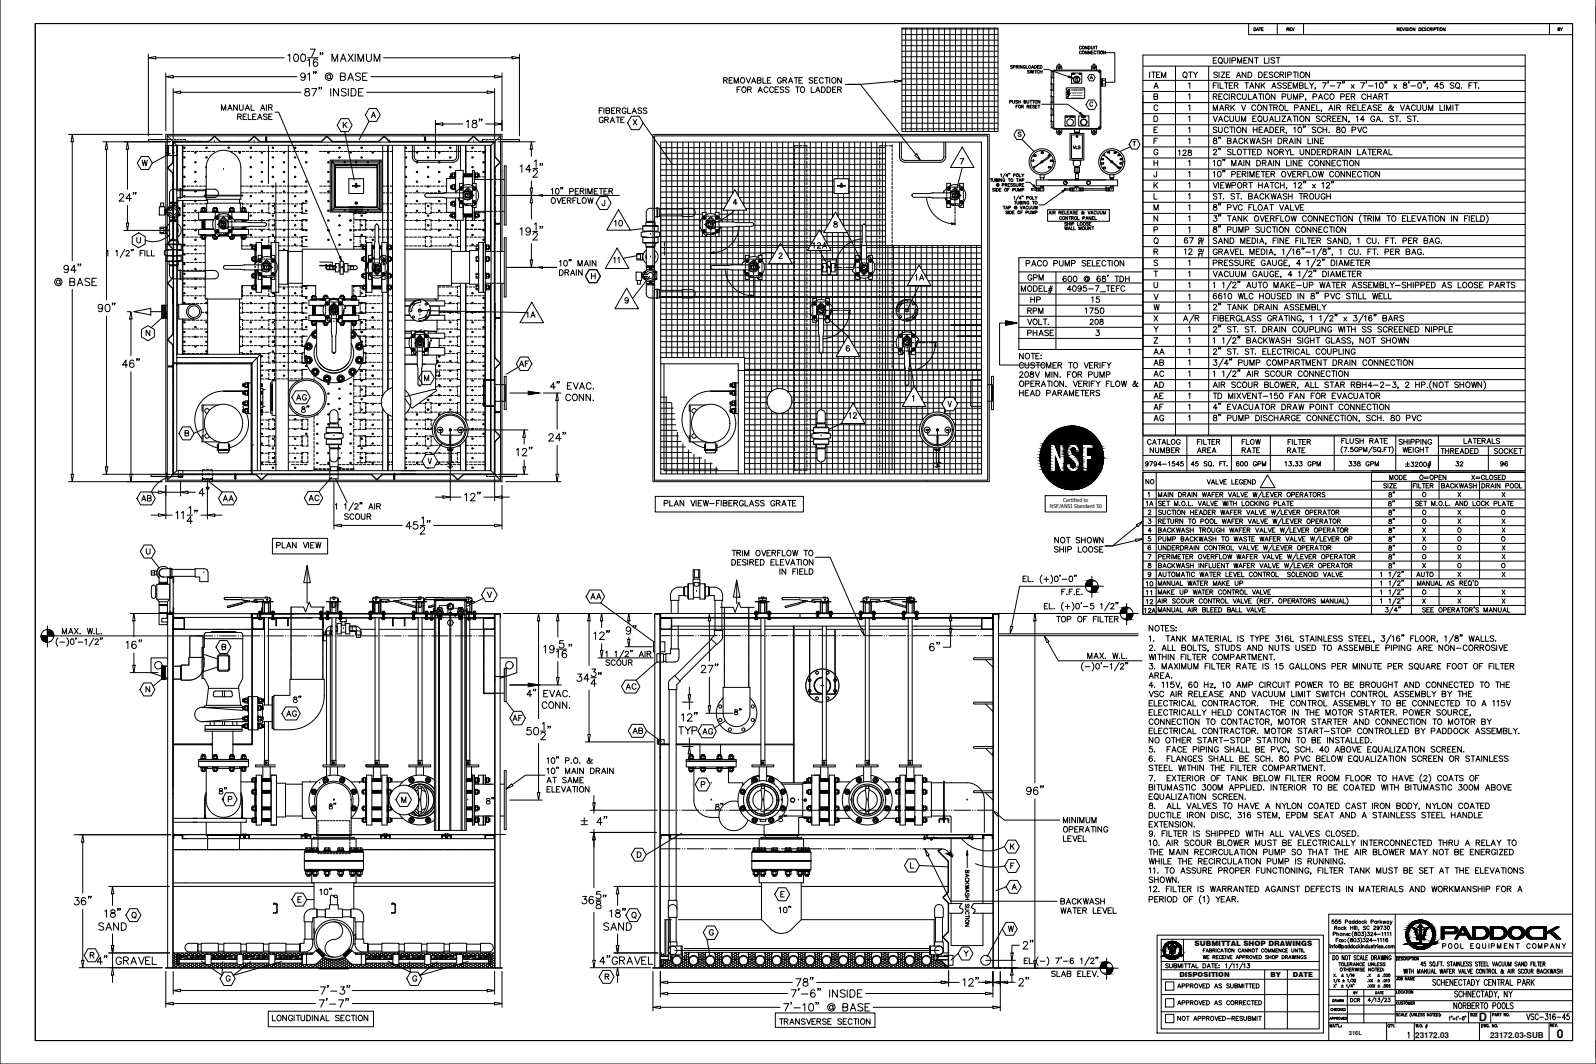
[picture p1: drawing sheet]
<svg xmlns="http://www.w3.org/2000/svg" width="914mm" height="610mm" viewBox="0 0 914 610" stroke-linecap="round" stroke-linejoin="round" font-family="sans-serif">
<defs><g id="words">
<g font-size="9.3">
<text x="55" y="554">4&quot; GRAVEL</text>
<text x="343" y="554">4&quot;GRAVEL</text>
</g>
<g font-size="8.8">
<text x="677" y="186">A/R</text>
<text x="358" y="364">9&quot;</text>
<text x="183" y="571">7'-3&quot;</text>
</g>
<text font-size="7.9" x="584" y="169">MODEL#</text>
<g font-size="7.5">
<text x="694" y="59">RECIRCULATION PUMP, PACO PER CHART</text>
<text x="694" y="65">MARK V CONTROL PANEL, AIR RELEASE &amp; VACUUM LIMIT</text>
<text x="694" y="72">VACUUM EQUALIZATION SCREEN, 14 GA. ST. ST.</text>
<text x="694" y="84">8&quot; BACKWASH DRAIN LINE</text>
<text x="694" y="90">2&quot; SLOTTED NORYL UNDERDRAIN LATERAL</text>
<text x="694" y="96">10&quot; MAIN DRAIN LINE CONNECTION</text>
<text x="694" y="103">10&quot; PERIMETER OVERFLOW CONNECTION</text>
<text x="694" y="122">8&quot; PVC FLOAT VALVE</text>
<text x="694" y="134">8&quot; PUMP SUCTION CONNECTION</text>
<text x="694" y="141">SAND MEDIA, FINE FILTER SAND, 1 CU. FT. PER BAG.</text>
<text x="608" y="163">600 @ 68' TDH</text>
<text x="694" y="173">6610 WLC HOUSED IN 8&quot; PVC STILL WELL</text>
<text x="694" y="179">2&quot; TANK DRAIN ASSEMBLY</text>
<text x="694" y="192">2&quot; ST. ST. DRAIN COUPLING WITH SS SCREENED NIPPLE</text>
<text x="694" y="204">2&quot; ST. ST. ELECTRICAL COUPLING</text>
<text x="694" y="236">4&quot; EVACUATOR DRAW POINT CONNECTION</text>
<text x="804" y="270">±3200#</text>
<text x="793" y="353">3/4&quot;</text>
<text x="167" y="404">8&quot;</text>
<text x="125" y="456">8&quot;</text>
<text x="278" y="462">8&quot;</text>
<text x="409" y="465">8&quot;</text>
<text x="445" y="472">8&quot;</text>
<text x="182" y="514">10&quot;</text>
<text x="446" y="524">10&quot;</text>
</g>
<g font-size="7.1">
<text x="694" y="38">EQUIPMENT LIST</text>
<text x="658" y="46">ITEM QTY SIZE AND DESCRIPTION</text>
<text x="172" y="237">8&quot;</text>
<text x="790" y="347">1 1/2&quot;</text>
<text x="832" y="579">NORBERTO POOLS</text>
<text x="874" y="586">VSC-316-45</text>
</g>
<text font-size="7" x="892" y="595">0</text>
<g font-size="6.6">
<text x="674" y="90">128</text>
<text x="80" y="96">W</text>
<text x="694" y="115">ST. ST. BACKWASH TROUGH</text>
<text x="351" y="131">10</text>
<text x="465" y="144">12A</text>
<text x="678" y="141">67</text>
<text x="678" y="147">12</text>
<text x="356" y="152" transform="rotate(-90 356 152)">11</text>
<text x="587" y="154">PACO PUMP SELECTION</text>
<text x="524" y="162">1A</text>
<text x="588" y="162">GPM</text>
<text x="611" y="168">4095-7_TEFC</text>
<text x="590" y="175">HP</text>
<text x="624" y="175">15</text>
<text x="301" y="183">1A</text>
<text x="588" y="181">RPM</text>
<text x="621" y="181">1750</text>
<text x="588" y="187">VOLT.</text>
<text x="588" y="194">PHASE</text>
<text x="660" y="204">AA</text>
<text x="297" y="211">AF</text>
<text x="660" y="211">AB</text>
<text x="660" y="217">AC</text>
<text x="660" y="223">AD</text>
<text x="169" y="230">AG</text>
<text x="660" y="230">AE</text>
<text x="694" y="230">TD MIXVENT-150 FAN FOR EVACUATOR</text>
<text x="660" y="236">AF</text>
<text x="485" y="241">12</text>
<text x="660" y="242">AG</text>
<text x="768" y="255">FLUSH RATE</text>
<text x="795" y="286">8&quot;</text>
<text x="80" y="288">AB</text>
<text x="127" y="288">AA</text>
<text x="176" y="288">AC</text>
<text x="380" y="291">PLAN VIEW-FIBERGLASS GRATE</text>
<text x="196" y="299">SCOUR</text>
<text x="158" y="315">PLAN VIEW</text>
<text x="811" y="337">MANUAL AS REQ'D</text>
<text x="338" y="345">AA</text>
<text x="814" y="352">SEE OPERATOR'S MANUAL</text>
<text x="604" y="358">TOP OF FILTER</text>
<text x="35" y="364">MAX. W.L.</text>
<text x="346" y="382">SCOUR</text>
<text x="622" y="379">MAX. W.L.</text>
<text x="358" y="396">AC</text>
<text x="163" y="412">AG</text>
<text x="420" y="411">8&quot;</text>
<text x="293" y="414">AF</text>
<text x="362" y="422">AB</text>
<text x="402" y="422">AG</text>
<text x="188" y="465">8&quot;</text>
<text x="577" y="535">W</text>
<text x="601" y="561">SLAB ELEV.</text>
<text x="155" y="586">LONGITUDINAL SECTION</text>
<text x="446" y="588">TRANSVERSE SECTION</text>
</g>
<text font-size="6.5" x="847" y="585">D</text>
<g font-size="6.2">
<text x="624" y="187">208</text>
<text x="657" y="256">CATALOG</text>
<text x="685" y="256">FILTER</text>
<text x="711" y="256">FLOW</text>
<text x="737" y="256">FILTER</text>
<text x="801" y="256">SHIPPING</text>
<text x="838" y="255">LATERALS</text>
<text x="658" y="261">NUMBER</text>
<text x="685" y="261">AREA</text>
<text x="711" y="261">RATE</text>
<text x="737" y="261">RATE</text>
<text x="803" y="260">WEIGHT</text>
<text x="825" y="261">THREADED</text>
<text x="855" y="261">SOCKET</text>
<text x="682" y="268">45 SQ. FT.</text>
<text x="794" y="291">8&quot;</text>
<text x="795" y="301">8&quot;</text>
<text x="795" y="306">8&quot;</text>
<text x="795" y="316">8&quot;</text>
<text x="795" y="327">8&quot;</text>
<text x="663" y="342">MAKE UP WATER CONTROL VALVE</text>
<text x="655" y="352">12A</text>
</g>
<g font-size="5.7">
<text x="655" y="268">9794-1545</text>
<text x="707" y="268">600 GPM</text>
<text x="736" y="268">13.33 GPM</text>
<text x="772" y="268">338 GPM</text>
<text x="833" y="268">32</text>
<text x="859" y="268">96</text>
<text x="795" y="276">MODE O=OPEN X=CLOSED</text>
<text x="655" y="278">NO</text>
<text x="691" y="279">VALVE LEGEND</text>
<text x="792" y="281">SIZE</text>
<text x="809" y="281">FILTER</text>
<text x="825" y="281">BACKWASH</text>
<text x="848" y="281">DRAIN POOL</text>
<text x="656" y="291">1A</text>
<text x="663" y="291">SET M.O.L. VALVE WITH LOCKING PLATE</text>
<text x="810" y="291">SET M.O.L. AND LOCK PLATE</text>
<text x="663" y="332">AUTOMATIC WATER LEVEL CONTROL SOLENOID VALVE</text>
<text x="811" y="332">AUTO</text>
<text x="656" y="337">10</text>
<text x="663" y="337">MANUAL WATER MAKE UP</text>
<text x="656" y="342">11</text>
<text x="656" y="347">12</text>
<text x="663" y="352">MANUAL AIR BLEED BALL VALVE</text>
<text x="674" y="567">APPROVED AS SUBMITTED</text>
<text x="674" y="586">NOT APPROVED-RESUBMIT</text>
</g>
<g font-size="5.3">
<text x="556" y="532" transform="rotate(-90 556 532)">BACKWASH SUCTION</text>
<text x="773" y="575">DCR</text>
<text x="674" y="577">APPROVED AS CORRECTED</text>
</g>
<g font-size="4.9">
<text x="614" y="86">VLS</text>
<text x="606" y="127">CONTROL PANEL</text>
<text x="609" y="133">WALL MOUNT</text>
<text x="686" y="148">FT</text>
<text x="766" y="555">TOLERANCE UNLESS</text>
</g>
<g font-size="4.6">
<text x="811" y="595">23172.03</text>
<text x="854" y="595">23172.03-SUB</text>
</g>
<g font-size="4.4">
<text x="718" y="19">DATE</text>
<text x="737" y="19">REV</text>
<text x="892" y="19">BY</text>
<text x="686" y="139">CU</text>
<text x="799" y="563">JOB NAME</text>
<text x="775" y="571">BY</text>
</g>
<text font-size="4.2" x="684" y="542">SUBMITTAL SHOP DRAWINGS</text>
<g font-size="4">
<text x="595" y="89">30</text>
<text x="634" y="89">10</text>
<text x="590" y="94">10</text>
<text x="601" y="94">50</text>
<text x="640" y="91">30</text>
<text x="676" y="560">DISPOSITION</text>
<text x="728" y="560">BY</text>
<text x="741" y="560">DATE</text>
<text x="763" y="575">DRAWN</text>
<text x="761" y="585">APPROVED</text>
</g>
<g font-size="3.5">
<text x="613" y="44">OFF</text>
<text x="617" y="44">ON</text>
<text x="591" y="91">20</text>
<text x="599" y="91">40</text>
<text x="630" y="95">20</text>
<text x="630" y="93">10</text>
<text x="641" y="93">40</text>
<text x="641" y="95">50</text>
<text x="600" y="97">60</text>
<text x="631" y="98">30</text>
<text x="640" y="98">60</text>
</g>
<text font-size="3.3" x="773" y="593">316L</text>
<g font-size="3">
<text x="609" y="288">Certified to</text>
<text x="602" y="291">NSF/ANSI Standard 50</text>
</g>
<text font-size="1.7" x="614" y="52">DANGER</text>
<g font-size=".6">
<text x="614" y="53">HAZARD OF ELECTRIC</text>
<text x="614" y="54">SHOCK OR BURN</text>
</g>
<g font-size=".5">
<text x="613" y="55">SUPPLYING THIS EQUIPMENT</text>
<text x="614" y="56">BEFORE WORKING INSIDE</text>
<text x="615" y="55">TURN OFF POWER</text>
</g>
</g></defs>
<!-- layer: METAL -->
<g fill="none" stroke="#000" stroke-width=".57">
<path d="M95 80v-3h193v3M97 80h-12v1h11M98 80h1M100 80h1M101 80h1M103 80h1M105 80h1v1M121 80h-1M121 80h.1M122 79h-1M122 79v1M122 79l1-1 1 1"/>
<path d="M122 79l1-1v1M124 79v1M124 79h1M125 80h.1M144 80h-1M145 79h-1M145 79l-1 1M145 79l1-1v1M146 79l1 1M147 79h.1M147 80h1M148 80h.1"/>
<path d="M152 80v1h-1M152 79h1M153 79h.1M153 80v1M185 80h.1M186 80h-1M186 79h.1M186 79v1M187 79v-1l1 1M188 79l1 1M188 79h1M189 80h1"/>
<path d="M218 80h.1M219 79h-1M219 79v1M219 79l1-1 1 1M220 79v-1l1 1M221 79v1M221 79h1M222 80h.1M222 80h1M243 80v1h-1M243 79h1M244 79h.1"/>
<path d="M244 80v1M244 80v1h1M269 80h.1M270 80h-1M270 79h.1M271 79l-1 1M271 79v-1l1 1M272 79l1 1M272 79h1M273 80h1M278 80h-2v1M278 80h2"/>
<path d="M280 80h1M282 80h1M284 80h1M285 80h13v1h-11M95 81v191M97 95l-1 1 1 1M97 96h-1l1 1M97 97v1M97 97l1 1M97 81h1M97 95h.1M98 95h-1"/>
<path d="M98 98v1M98 98h.1M98 94h.1M98 94v1M99 99v1M99 93h.1M99 81v1M99 83h.1M99 84v1M99 85v1M99 86v1M99 87v1"/>
<path d="M99 89h.1M99 90v1M99 91v1M99 92v1M99 81h.1M99 81h6M99 81h3M99 92v2M103 81h3M106 81h3M109 81h3M110 81h3"/>
<path d="M113 81h3M113 81h2M116 81h1M117 81h1M118 81h.1M118 81h1M119 81h1M120 81h.1M120 81h-1M125 81h2M126 81h1M127 81h1"/>
<path d="M129 81h.1M130 81h1M131 81h1M132 81h1M133 81h1M134 81h1M136 81h.1M137 81h1M138 81h1M139 81h1M140 81h1M142 81h.1"/>
<path d="M143 81h.1M143 81h-1M148 81h2M150 81h1M153 81h-2M153 81h.1M154 81h1M155 81h1M156 81h1M157 81h1M159 81h.1M160 81h1"/>
<path d="M161 81h1M162 81h1M163 81h1M165 81h.1M166 81h1M167 81h1M168 81h1M169 81h1M171 81h.1M172 81h1M173 81h1M174 81h1"/>
<path d="M175 81h1M176 81h1M178 81h.1M179 81h1M180 81h1M181 81h1M182 81h1M185 81h-1M190 81h1M190 81h.1M191 81h.1M191 81h1"/>
<path d="M193 81h.1M194 81h1M195 81h1M196 81h1M197 81h1M199 81h.1M200 81h.1M201 81h1M202 81h1M203 81h1M204 81h1M206 81h.1"/>
<path d="M207 81h1M208 81h1M209 81h1M210 81h1M212 81h.1M213 81h1M214 81h1M215 81h1M217 81h-1M218 81h-2M223 81h1M223 81h.1"/>
<path d="M224 81h1M226 81h.1M227 81h1M228 81h1M229 81h1M230 81h1M232 81h.1M233 81h1M234 81h1M235 81h1M236 81h1M238 81h.1"/>
<path d="M239 81h1M240 81h1M241 81h1M244 81h1M244 81h-2M245 81h1M246 81h1M247 81h1M249 81h.1M250 81h1M251 81h1M252 81h1"/>
<path d="M253 81h1M255 81h.1M256 81h.1M257 81h1M258 81h1M259 100v1M259 100h-1v1h1M259 81h1M260 100v1M260 81h1M262 81h.1M263 81h1"/>
<path d="M264 81h1M265 81h1M265 100h6v1h-6M266 100v1M266 81h1M267 100v1M268 100v1M269 100v1M269 81h-1M270 100v1M272 100v1M274 100v1"/>
<path d="M274 81h3M274 81h.1M275 81h2M278 81h3M281 81h2v1M281 81h2M283 81h1M283 89l1 2M283 83v1M283 84v1M283 85v1M283 86v1"/>
<path d="M283 88h.1M283 97v1M283 98v1M283 100h.1M284 89v1M284 81v1M284 82v1M284 83v1M284 85h.1M284 86v1M284 87v1M284 88v1"/>
<path d="M284 96v1M284 97v2M284 100v3M284 96h.1M284 96l-1 1M284 91h1M285 95h-1M285 92h1M285 91l1 1M286 94h-1M286 94l-1 1M286 92v1v1"/>
<path d="M286 92l1 1-1 1M288 81v17M97 119h.1M98 119h1v1M98 119h1M99 119v1M99 117v2h-1M99 107h.1M99 101v1M99 102v1M99 103v1M99 104v1"/>
<path d="M99 106h.1M99 107v1M99 108v1M99 109v1M99 110v1M99 112h.1M99 113h.1M99 114v1M99 115v1M99 116v1M99 117v2M116 120v-1h1v1"/>
<path d="M116 119h1M116 120h1M123 120v-1h1v1M123 119h1M123 120h1M132 120v-1h2v1M132 119h2M132 119h1M132 120h1M139 120v-1h1v1M139 119h1M139 120h1"/>
<path d="M259 107v1M259 116v1M259 106v2M259 116v2M259 106h-1v2h1M259 116h-1v2h1M260 107v1M260 116v1M265 107v1M283 101v1M283 102v1M283 103v1"/>
<path d="M283 104v1M283 106h.1M283 107v1M283 108v1M283 109v1M283 110v1M283 112v2M283 114v3M283 118v3M284 103v3M284 107v3M284 110v4"/>
<path d="M284 114v3M284 118v3M97 139h-1l1 1M97 139l-1 1h1M97 138v1M98 138l-1 1M98 137v1M99 136v1M99 127h.1M99 120v1M99 122h.1M99 123v1"/>
<path d="M99 124v1M99 125v1M99 126v1M99 128h.1M99 129h.1M99 130v1M99 131v1M99 132v1M99 133v1M99 135h.1M116 136v1h1v-1M116 126v5"/>
<path d="M116 137h1M116 127h1M116 130h1M116 131h1M116 128h1M116 129h1M116 126h1M116 121h1M116 136h1M117 126v5M123 136v1h1v-1M123 137h1"/>
<path d="M123 121h1M123 136h1M132 136v1h2v-1M132 137h2M132 121h1M132 137h1M132 136h1M139 126v1M139 130v1M139 136v1h1v-1M139 137h1M139 131h1"/>
<path d="M139 130h1M139 127h1M139 126h1M139 121h1M139 136h1M140 126v1M140 130v1M259 123v1M259 123h-1v1h1M260 123v1M265 123h6v1h-6M266 123v1"/>
<path d="M267 123v1M268 123v1M269 123v1M270 123v1M272 123v1M274 123v1M283 128h2l-2 1v3M283 121v3M283 125v3M283 132v4M283 136v2M283 138v1"/>
<path d="M283 140h.1M284 125v3h1M284 121v3M284 132v4M284 136v2M284 138v1M284 140h.1M285 128l-1 1v3M285 128h1h-1M285 128h1M288 132v12M97 141h.1"/>
<path d="M97 140l1 1M98 141v1M98 160h.1M99 142v1M99 142v2M99 143h.1M99 158v2M99 143v1M99 144v1M99 145v1M99 146v1M99 148h.1"/>
<path d="M99 149v1M99 150v1M99 151v1M99 152v1M99 154h.1M99 155v1M99 156v1M99 157v1M144 141v1M144 148v1M144 157v1M145 141v1"/>
<path d="M145 148v1M145 157v2M145 141h-1v1h1M145 148h-1v1h1M145 157h-1v2h1M145 157v1M150 142h5M150 141h5M150 141v1M151 141v1M152 141v1M153 141v1"/>
<path d="M154 141v1M155 141v1M208 148v1M208 157v1M208 141v1M208 157v2M208 141h-1v1h1M208 148h-1v1h1M208 157h-1v2h1M209 148v1M209 157v1M213 141h1"/>
<path d="M213 142h1M213 141v1M214 141v1M215 141v1M217 141h2M217 142h2M218 141v1M219 141v1M222 148v1M222 157v1M224 141v1M224 148v1"/>
<path d="M224 157v2M224 157v1M280 141v1M280 148v1M280 157v1M280 148h1v1h-1M280 141h1v1h-1M280 157h1v2h-1M280 157v2M283 141v1M283 142v1M283 143v1"/>
<path d="M283 144v1M283 146h.1M283 147v1M283 148v1M283 149v1M283 150v1M283 152h.1M283 153v1M283 154v1M283 155v1M283 156v1M283 157v1"/>
<path d="M283 159h.1M283 160v1M284 141v1M284 142v1M284 143v1M284 144v1M284 146h.1M284 147v1M284 148v1M284 149v1M284 150v1M284 152h.1"/>
<path d="M284 153v1M284 154v1M284 155v1M284 156v1M284 157v1M284 159h.1M284 160v1M93 175v7M94 175v7M95 175v7M95 179v3M96 175h-3v7h3"/>
<path d="M97 162h-1l1 1M97 163v1M97 163l1 1M97 161h.1M98 161l-1 1M98 164v1M98 160v1M99 165h.1M99 165v1M99 165v3M99 168v3M99 172v3"/>
<path d="M99 175v1M99 176v1M99 177v1M99 179h.1M99 180v1M101 175h1M144 164v1M145 164v1M145 164h-1v1h1M150 165h5M150 164h5M150 164v1"/>
<path d="M151 164v1M152 164v1M153 164v1M154 164v1M155 164v1M179 179h2M179 170h2M179 170v-1h2v1M179 180h2M179 177h2M179 178h2M179 176h2"/>
<path d="M179 175h2M179 175v6M179 170h1M179 179h1M179 180h1M179 178h1M179 177h1M179 176h1M179 175h1M181 175v6M186 170h1M186 170v-1h1v1"/>
<path d="M186 169h1M195 170h2M195 170v-1h2v1M196 170h1M196 169h1M202 179h2M202 170h2M202 170v-1h2v1M202 175v6M202 180h2M202 177h2M202 178h2"/>
<path d="M202 176h2M202 175h2M202 170h1M202 179h1M202 180h1M202 178h1M202 177h1M202 176h1M202 175h1M204 175v6M208 164v1M208 164h-1v1h1"/>
<path d="M213 164h6M213 165h6M213 164v1M214 164v1M215 164v1M216 164v1M217 164v1M218 164v1M219 164v1M222 164v1M222 179h3M224 164v1"/>
<path d="M252 179h12M267 179h11M280 164v1M280 164h1v1h-1M283 176h.1M283 179v3h2h-1l-1 1M283 161v1M283 162v1M283 163v1M283 165h.1M283 166v1M283 167v1"/>
<path d="M283 168v1M283 169v1M283 171h.1M283 172v1M283 173v1M283 174v1M283 175v2M283 177v1M284 179v3h1M284 161v1M284 162v1M284 163v1"/>
<path d="M284 165h.1M284 166v1M284 167v1M284 168v1M284 169v1M284 171h.1M284 172v1M284 173v1M284 174v1M284 175v2M284 177v1M288 162v110"/>
<path d="M374 171h.1M375 171h.1M97 194l-1 1h1M97 196h.1M97 195l1 1M97 193v1M98 193l-1 1M98 196v1M98 192v1M99 197v1M99 197v2M99 198h.1"/>
<path d="M99 191v1M99 181v1M99 182v1M99 183v1M99 185h.1M99 186v1M99 187v1M99 188v1M99 189v1M99 198v1M99 199v1M101 182h1"/>
<path d="M179 186h2M179 186h1M179 184h1M186 186h1M186 184h1M195 186h2M196 186h1M196 184h1M202 186h2M202 186h1M202 184h1M283 183v3"/>
<path d="M283 186v3M283 190v1M283 191v1M283 192v1M283 193v1M283 195h.1M283 196v1M283 197v1M283 198v1M283 199v1M284 183v3M284 186v3"/>
<path d="M284 190v1M284 191v1M284 192v1M284 193v1M284 195h.1M284 196v1M284 197v1M284 198v1M284 199v1M285 182l-1 1M285 182h1h-1M285 182h1"/>
<path d="M97 210h.1M98 210h1v1M98 210h1M99 210v1M99 209v1h-1M99 200v1M99 201v1M99 203h.1M99 204v1M99 205v1M99 206v1M99 207v1"/>
<path d="M99 211v1M99 213h.1M99 214v1M99 215v1M99 216v1M99 217v1M99 219h.1M99 220v1M99 209v1M99 207v1h1M99 208h1M100 208h1"/>
<path d="M101 208h.1M102 208h.1M102 208h1M103 208h1M104 208h1M105 208h1M106 208h1M107 208h.1M108 208h.1M108 208h1M109 208h1M110 208h1"/>
<path d="M111 208h1M112 208h1M113 208h.1M114 208h.1M114 208h1M115 208h.1M115 208h1M116 208h1M117 208h1M118 208h1M119 208h1M120 208h.1"/>
<path d="M121 208h.1M121 208h1M122 208h1M123 208h1M124 208h1M125 208h1M126 208h.1M127 208h.1M127 208h1M128 208h1M129 208h1M130 208h1"/>
<path d="M131 208h1M132 208h.1M133 208h.1M133 208h1M134 208h1M135 208h1M136 208h1M137 208h1M138 208h.1M139 208h.1M139 208h1M140 208h1"/>
<path d="M141 208h1M142 208h1M143 208h1v1M144 209v1M144 210v1M144 211v1M144 213h.1M144 214v1M144 215v1M144 216v1M144 217v1M144 219h.1"/>
<path d="M144 220v1M144 212h.1M144 213v1M144 218h.1M144 219v1M277 218v14M277 218h.1M277 218h6M278 218h-1M278 218h5M283 204l1 2M283 201h.1"/>
<path d="M283 202v1M283 203v1M283 213h.1M283 214h.1M283 215v1M283 216v1M283 217v1M283 218v1M283 220h.1M284 204v1M284 201h.1M284 202v1"/>
<path d="M284 203v1M284 213h.1M284 214h.1M284 215v1M284 216v1M284 217v1M284 218v1M284 220h.1M284 211l-1 1M284 211v1M284 206h1M285 210h-1"/>
<path d="M285 210l-1 1M285 207h1M286 209h-1M286 209l-1 1M286 208v1M286 207l1 1-1 1M99 221v1M99 222v1M99 223v1M99 225h.1M99 226v1M99 227v1"/>
<path d="M99 228v1M99 229v1M99 231h.1M99 232h.1M99 233v1M99 234v1M99 235v1M99 236v1M99 238h.1M99 239v1M99 224v1M99 226h.1"/>
<path d="M99 230v1M99 240v1M144 221v1M144 222v1M144 223v1M144 225h.1M144 226h.1M144 227v1M144 228v1M144 229v1M144 230v1M144 232h.1"/>
<path d="M144 233v1M144 234v1M144 235v1M144 236v1M144 238h.1M144 239v1M144 240v1M144 224h.1M144 225v1M144 226v1M144 231h.1M144 232v1"/>
<path d="M144 237h.1M144 238v1M277 232h.1M277 233h.1M277 233h6v1M277 233h6M283 235l1 1h1h-1l-1 1M283 221v4M283 226v3M283 229v3M283 238v1M283 239v1"/>
<path d="M284 235v1h1M284 221v4M284 226v3M284 229v3M284 233v1M284 238v1M284 239v1M285 236h-1v1M285 236h1h-1M285 236h1M99 241v1M99 242v1"/>
<path d="M99 244h.1M99 245v1M99 246v1M99 247v1M99 248v1M99 250h.1M99 251v1M99 252v1M99 253v1M99 254v1M99 255v1M99 257h.1"/>
<path d="M99 258v1M99 259v1M144 241v1M144 242v1M144 244h.1M144 245v1M144 246v1M144 247v1M144 248v1M144 250h.1M144 251v1M144 252v1"/>
<path d="M144 253v1M144 254v1M144 255v1M144 257h.1M144 258v1M144 259v1M144 243h.1M144 244v1M144 249h.1M144 250v1M144 256h.1M144 257v1"/>
<path d="M283 246l1 1M283 240v1M283 241v1M283 242v1M283 244h.1M283 245v1M283 254v1M283 255v1M283 257h.1M283 258v1M283 259v1M284 240v1"/>
<path d="M284 241v1M284 242v1M284 244h.1M284 245v1M284 246v1M284 254v1M284 255v1M284 257h.1M284 258v1M284 259v1M284 247h.1M284 252l-1 2"/>
<path d="M284 253v1M284 248h1M284 247l1 1M285 252h-1M285 249h1M285 248l1 1M286 251h-1M286 249v1M286 249l1 1-1 1M95 273v3h193v-3M95 271v2M97 272h-10v1h10"/>
<path d="M97 273h1M98 272h1M99 271v1M99 260v1M99 261v1M99 263h.1M99 264v1M99 265v1M99 266v1M99 267v1M99 269h.1M99 270v1"/>
<path d="M99 273h1M99 271v1h1M99 272h1M100 272h1M101 273h1M102 272h.1M102 273h1M102 272v1h3M102 273h3M102 273h.1M103 272h1M103 273h.1"/>
<path d="M103 270h-1v1M103 272v1M104 270h1v1M104 273h.1M104 272h1M105 272v1h-1M105 272h1M106 272h1M108 272h.1M109 272h1M110 272h1M111 272h1"/>
<path d="M112 272h1M113 272h1M114 272h.1M115 272h.1M116 272h1M116 275h1M116 273v1h1h-1v1h-20M116 271v2M117 272h1M117 269h-1v1M118 275h.1M118 269h2"/>
<path d="M118 274h2M118 275h2M118 272h1M119 272h1M120 275h.1M120 269h2v1M120 275h2h165M121 272h.1M122 274h-2h2M122 271v2M122 273v2M122 272h1"/>
<path d="M123 272h1M124 272h1M125 272h1M127 272h.1M128 272h1M129 272h1M130 272h1M131 272h1M133 272h.1M134 272h1v1M134 272h1M135 274h.1"/>
<path d="M135 272v1M136 272h-1v1M136 272h-1M136 272h1M138 272h.1M139 272h1M140 272h1M141 272h1M142 272h1M144 272h.1M144 260v1M144 261v1"/>
<path d="M144 263h.1M144 264v1M144 265v1M144 266v1M144 267v1M144 269h.1M144 270v1M144 271v1M144 262h.1M144 263v1M144 268h.1M144 269v1"/>
<path d="M145 272h1M146 272h1M147 273h1M148 273h.1M148 274h1M148 273l1 1M149 274l1 1 1-1M149 274l1 1v-1M151 273v1M151 274h.1M152 273h.1M153 272h.1"/>
<path d="M153 272h1M154 272h-2M154 272h1M155 272h1M156 272h1M158 272h.1M159 272h1M160 272h1M161 272h1M162 272h1M164 272h.1M165 272h1"/>
<path d="M166 272h1M167 272h1M168 272h1M170 272h.1M171 272h1M172 272h1M173 272h1M174 272h1M175 272h1M177 272h.1M178 272h1M179 272h1"/>
<path d="M180 272h1M181 272h1M183 272h.1M184 272h1M185 272h1M186 272h1M187 272h1M189 272h.1M189 273v1M189 271v1M189 272v1M189 270v1"/>
<path d="M190 274h1M190 270h1M190 272h1M191 274h1M191 270h1M191 272h1M192 274h1M192 270h1M192 272h1M193 270l1 1M193 272h1M194 273l-1 1"/>
<path d="M194 271v1M194 272v1M195 272h.1M196 272h1M197 272h1M198 272h1M199 272h1M200 272h1M202 272h.1M203 272h1M204 272h1M206 272h1"/>
<path d="M207 272h1M208 272h1M209 272h1M211 272h.1M212 272h1M213 273h1M214 273h.1M214 274h1M215 273v1M215 274l1 1 1-1M215 274l1 1v-1M217 273v1"/>
<path d="M218 274h-1M218 273h.1M219 272h.1M219 272h1M220 272h-2M220 272h1M221 272h1M222 272h1M224 272h.1M225 272h1v1M225 272h.1M225 272h1"/>
<path d="M226 274h.1M226 272v1M227 272h-1M227 272h-1v1M228 272h.1M229 272h1M230 272h1M231 272h1M232 272h1M234 272h.1M235 272h1M236 272h1"/>
<path d="M237 272h1M238 272h1M240 272h.1M241 272h1M242 272h1M243 272h1M244 272h1M246 272h.1M247 272h1M248 272h1M249 272h1M250 272h2"/>
<path d="M252 272h1M254 272h.1M255 272h1M256 272h1M257 272h1M258 272h2M258 272h1M259 272h.1M259 272h1M260 273h1M261 274h.1M261 273l1 1"/>
<path d="M262 274v1l1-1M264 273l-1 1M264 274h-1M265 273h-1M265 272h.1M266 272h.1M266 272h-1M267 272h1M268 272h1M269 272h1M270 272h1M272 272h.1"/>
<path d="M273 272h1M274 272h1M275 272h1M276 272h1M278 272h.1M279 272h1M279 273h1M280 272h1M280 273h2M281 272h1M282 273h1M283 271v1h-1"/>
<path d="M283 260v1M283 261v1M283 263h.1M283 264h.1M283 265v1M283 266v1M283 267v1M283 268v1M283 270h.1M283 272h2M284 271v1h-2M284 260v1"/>
<path d="M284 261v1M284 263h.1M284 264v1M284 265v1M284 266v1M284 267v1M284 268v1M284 270h.1M284 273h1M285 272h11v1h-10M96 354v-3h-5v7h5v-2M96 354h.1"/>
<path d="M96 354h-3v2h3M96 352v202M96 352h3M96 351v1M96 352h.1M96 351l3 1v2M99 352h.1M99 352v202M99 352h45M99 354h45M144 345h3M144 352v75l1-1"/>
<path d="M144 352l1 2M144 352h.1M144 352h3M145 354h138h-2M145 354v72M145 354h6v6M145 354v6M145 354h.1M146 344l2 1M147 345h1zM147 351l1 3M147 352l1 2"/>
<path d="M147 351l-3 1v2M148 352h135M148 345h.1M148 351h39M158 359h.1M159 354l-1 1M159 354h6M164 354l1 1M165 359h.1M167 348v41M185 348v41M189 351h5"/>
<path d="M191 348a.6 .6 0 0 0 1 0M192 359h1M193 357h2v6h-2zM195 358h3M196 351h15M198 357h2v6h-2zM200 359h2M221 351h15M221 345h.1M223 344l-2 1M224 345h-3M225 359h.1"/>
<path d="M225 355h7M226 354l-1 1M231 354l1 1M232 359h.1M238 351h5M240 348a.6 .6 0 0 0 1 0M245 351h20M271 351h15M277 355v5M277 354v1M277 354h6h-2M277 354h6v6"/>
<path d="M283 354l-6 1M283 354h.1M283 352h4M283 352v202M284 351l-1 3M284 352h-1M284 352h2M284 352v202M286 352h1M286 351l1 3M287 352v202M375 354v-3h83l1 3"/>
<path d="M375 352h3M375 352v202M375 352h.1M378 351l1 3M378 352h.1M378 352v202M378 354h191M378 354h1M379 354h6v6M380 354h.1M380 354h-1h5M384 354l1 1v5"/>
<path d="M384 354h-5v6M385 359h51M415 348v46M429 348v46M438 359h58M455 359v89M458 351h10M464 345h3M465 344l2 1M467 345h.1M470 351h5M470 352h5"/>
<path d="M477 351h40M498 359h22M502 345h.1M504 344l-2 1M506 345h-4M523 359h39M526 351h46v3M563 354l-1 1v5M563 354h5h-1M563 354h6v6M567 354h1h-1M567 354h.1"/>
<path d="M569 354h-6l-1 6M569 354h-1M569 352h3M569 352v202M569 351l-1 3M569 352h.1M572 352h.1M572 352v202M96 377h-9v8l9 4M99 364h9M110 364h.1M111 364h.1"/>
<path d="M112 364h10M123 364h.1M124 364h1M126 364h9M137 364h.1M138 364h.1M139 364h10M145 360v1M145 361h7M145 360h6M150 364h.1M151 364h1"/>
<path d="M153 364h9M154 361h31M164 364h.1M165 364h.1M166 364h10M177 364h.1M178 364h1M180 364h9M185 367h2M187 364v74M189 364v74M190 364h.1"/>
<path d="M190 362h.1M191 364h.1M192 364h.1M192 362h1M193 364h10M195 362h3M197 360h.1M200 362h2M204 364h.1M204 364v1h2v-1M205 364h1M207 361h8"/>
<path d="M207 364h9M217 361h23M218 364h.1M219 364h.1M220 364h10M231 364h.1M232 364h1M234 364h9M242 361h7M244 364h1M246 364h.1M247 364h10"/>
<path d="M258 364h.1M259 364h1M261 364h9M269 361h14M271 364h1M273 364h.1M274 364h9M277 360h6M283 360h.1M283 360v1M287 377h9v8l-9 4M378 364h6"/>
<path d="M378 360l1 1h57M379 360h6M385 364h.1M387 364h.1M388 364h9M399 364h.1M400 364h.1M401 364h10M412 364h.1M413 364h1M415 364h9M426 364h.1"/>
<path d="M427 364h.1M428 364h10M438 361h33M439 364h.1M440 364h1M442 364h9M453 364h.1M454 364h.1M455 364h10M464 361v37h7M466 364h.1M467 364h1"/>
<path d="M469 364h9M473 361h23M478 361v37h-5M479 361v37h-6M480 364h.1M481 364h.1M482 364h10M493 364h.1M494 364h1M496 364h9M498 361h22M507 364h.1"/>
<path d="M508 364h.1M509 364h10M520 364h.1M521 364h1M523 364h9M534 364h.1M535 364h.1M536 364h10M547 364h.1M548 364h1M550 364h9M561 364h.1"/>
<path d="M562 364h.1M563 364h6M565 378l4 4M569 360h-7M569 360l-1 1h-45M569 377h-11v1h11M93 387v2h3M93 382h2M93 388v1M94 388v1M95 388v1M284 388h5"/>
<path d="M284 397h3M290 387v-4h-1v5M462 394h.1M462 392v2M462 395h.1M462 390v2M462 395v1M462 396h.1M462 396v1M462 390h.1M462 389h.1M463 397h.1"/>
<path d="M463 388l-1 1M463 398h.1M463 388h.1M463 396h.1M463 389v1M463 387v1M463 389h.1M463 390h1M463 398h1M464 389h-1M464 395l-1 1M464 399h.1"/>
<path d="M464 387h-1M464 389h.1M464 395h.1M464 399l2 2M464 387h.1M464 389h1M464 386v1M464 390v1M464 395l1 1M465 390h-1M465 390h.1M465 396l-1 1-1-1"/>
<path d="M465 386h-1M466 385l-1 1M467 394h.1M467 392h.1M467 393v1M467 391v3M467 393h.1M467 394v1M467 391h.1M467 395h.1M467 391v1M467 395v1"/>
<path d="M467 385h.1M467 386h1M467 400h.1M467 390v1M467 396h1M467 395l1 1M468 390h-1M468 384l-2 1M468 385h-1M468 399l-1 1M468 399h.1M468 397h.1"/>
<path d="M468 389l-1 1M468 389v1M468 385h.1M469 397h.1M469 396v1M469 385h.1M469 399v1M469 386h-1M469 389h.1M469 400v1M469 386h.1M469 388v1"/>
<path d="M469 388h.1M470 397h.1M470 383l-2 1M470 388h.1M470 388v1M470 397h1M470 397l1 1M470 383h.1M470 388h1M471 388h-1M471 388h.1M471 383h-1"/>
<path d="M472 383h.1M472 383h1M473 383h.1M473 384h.1M473 400h.1M473 385h.1M473 386h.1M473 389h1M474 400h-1M474 386h.1M474 384h.1M474 397h-1"/>
<path d="M474 389h.1M474 396h.1M474 389v1M474 384h1M474 399v1M474 385h-1M474 399l1 1M474 385h1M474 389l1 1M474 390h.1M475 390h.1M475 396h-1"/>
<path d="M475 384h.1M475 386h.1M475 396h.1M475 400h.1M475 384l2 1M475 391h.1M475 390l1 3M475 395v1M475 391l1 1M476 392h.1M476 393l-1 1M476 393h.1"/>
<path d="M476 394v1M476 394h.1M477 385l1 1M478 400h-1M478 396v1M478 390h.1M478 389v1M478 386h.1M478 395v1M478 389h.1M478 395h.1M478 391h.1"/>
<path d="M478 399v1M478 387h1M478 395h1M478 389h1M478 399h.1M479 387v1M479 395h.1M479 389h.1M479 390v1M479 398v1M479 395v1M479 390h.1"/>
<path d="M479 388l1 2M479 396v1M480 397l-1 1M480 397h.1M480 396h.1M480 390v1M480 395v1M480 391h1M480 395h.1M481 391h.1M481 392h.1M481 394h.1"/>
<path d="M481 392v1M481 393h.1M481 393v1M117 418h22v1h-22zM122 419v16M133 419v13M150 409h.1M466 401h1M467 401h.1M467 401v1M467 401h1M468 402h.1"/>
<path d="M468 401h.1M468 402h2M469 401h-1M470 402h1M471 402h.1M474 401h.1M474 402h-1M474 402h.1M475 402h.1M475 401h.1M475 400v1M475 401v1"/>
<path d="M476 401h.1M477 400l-1 1M477 400h.1M565 403l4 5M569 402h-11v1h11M99 426h23M99 427h23M116 433v-1h1v1M116 433h1M116 435h1M116 440h1M121 426h1h-1"/>
<path d="M123 432h1M123 433h1M123 435h1M123 440h1M124 432h-1v1M124 432v1M132 432h2v1M132 432h2M132 433h2M132 432v1M132 435h1M132 433h1"/>
<path d="M133 426h12M133 427h11M139 432h1v1M139 432h1M139 433h1M139 432v1M139 440h1M139 435h1M142 436h-28v-1h28v2M187 439v6M378 426h5M378 427h5"/>
<path d="M387 426h49M387 427h49M393 435h29v1h-29M395 432h2M395 433h2M395 435h1M395 433h1M397 432h-2v1M397 432v1M401 427v8M402 432h1M402 433h1"/>
<path d="M402 435h1M403 432h-1v1M403 432v1M411 432h2v1M411 432h2M411 433h2M411 432v1M412 435h1M412 433h1M413 427v5M418 432h2v1M418 432h2"/>
<path d="M418 433h2M418 432v1M418 435h1M418 433h1M438 426h17l-17 1M565 429l4 4M569 431h.1M569 428h-11v1h11M116 441v1h1v-1M116 442h1M116 441h1M118 454l-1 4v11"/>
<path d="M118 455v3v11M123 441v1h1v-1M123 442h1M123 441h1M132 441v1h2v-1M132 442h2M132 442h1M132 441h1M138 455v3M138 454l1 4M139 458v11M139 441v1h1v-1"/>
<path d="M139 442h1M139 441h1M144 446v1M144 453v1M145 446v2M145 453v1M145 446h-1v2h1M145 453h-1v1h1M145 446v1M150 448h5M150 446h5M150 454h5"/>
<path d="M150 453h5M150 446v1M150 453v1M150 446v2M151 446v2M151 453v1M151 446v1M152 446v2M152 453v1M152 446v1M153 446v1M153 453v1"/>
<path d="M153 446v2M154 446v2M154 453v1M154 446v1M155 446v1M155 453v1M155 446v2M208 446v1M208 453v1M208 446v2M208 446h-1v2h1M208 453h-1v1h1"/>
<path d="M213 446h6M213 454h6M213 453h6M213 448h6M213 446v1M213 453v1M214 446v2M214 453v1M214 446v1M215 446v1M215 453v1M215 446v2"/>
<path d="M216 446v2M216 453v1M216 446v1M217 446v2M217 453v1M217 446v1M218 446v1M218 453v1M218 446v2M222 446v1M222 453v1M224 446v2"/>
<path d="M224 453v1M224 446v1M267 446h4v2h-4zM267 453h4v1h-4zM268 446v1M268 453v1M268 446v2M269 446v2M269 453v1M269 446v1M270 446v1M270 453v1"/>
<path d="M270 446v2M272 446v1M272 453v1M274 446v2M274 453v1M274 446v1M280 446v1M280 446h1v2h-1M280 446v2M395 441v1h2v-1M395 442h2M395 442h1"/>
<path d="M395 440h1M395 441h1M402 441v1h1v-1M402 442h1M402 440h1M402 441h1M411 441v1h2v-1M411 442h2M412 442h1M412 441h1M418 441v1h2v-1M418 442h2"/>
<path d="M418 442h1M418 440h1M418 441h1M463 446v1M463 453v1M463 446v2M463 446h-1v2h1M463 453h-1v1h1M464 446v1M464 453v1M469 448h6M469 446h6"/>
<path d="M469 454h6M469 453h6M470 446v1M470 453v1M470 446v2M471 446v2M471 453v1M471 446v1M472 446v2M472 453v1M472 446v1M473 446v1"/>
<path d="M473 453v1M473 446v2M474 446v2M474 453v1M474 446v1M475 446v2M475 453v1M475 446v1M480 446v1M480 453v1M480 446h1v2h-1M480 453h1v1h-1"/>
<path d="M480 446v2M481 446v1M481 453v1M513 446v1M513 453v1M513 446v2M514 446h-1v2h1M514 453h-1v1h1M514 453v1M519 448h5M519 446h5M519 454h5"/>
<path d="M519 453h5M519 446v1M519 453v1M519 446v2M520 446v1M520 453v1M520 446v2M521 446v1M521 453v1M521 446v2M522 446v2M522 453v1"/>
<path d="M522 446v1M523 446v1M523 453v1M523 446v2M524 446v2M524 453v1M524 446v1M530 446v1M530 453v1M530 446h1v2h-1M530 453h1v1h-1M531 446v2"/>
<path d="M531 453v1M531 446v1M565 454l4 4M569 453h-11v1h11M99 478h191M99 469h42v2h-42M100 479v1M100 478l-1 1M100 479h.1M100 479h4M100 478h6M104 478l1 1"/>
<path d="M104 479v1h76M105 479v1M144 463v1M144 469v1M145 462v2M145 469v2M145 462h-1v2h1M145 469h-1v2h1M145 463v1M145 469v1M150 469h5M150 471h5"/>
<path d="M150 464h5M150 462h5M150 463v1M150 469v1M150 462v2M150 469v2M151 462v2M151 469v2M151 463v1M151 469v1M152 462v2M152 469v2"/>
<path d="M152 463v1M152 469v1M153 463v1M153 469v1M153 462v2M153 469v2M154 462v2M154 469v2M154 463v1M154 469v1M155 463v1M155 469v1"/>
<path d="M155 462v2M155 469v2M208 463v1M208 469v1M208 462v2M208 469v2M208 462h-1v2h1M208 469h-1v2h1M213 469h6M213 471h6M213 464h6M213 462h6"/>
<path d="M213 463v1M213 469v1M214 462v2M214 469v2M214 463v1M214 469v1M215 463v1M215 469v1M215 462v2M215 469v2M216 462v2M216 469v2"/>
<path d="M216 463v1M216 469v1M217 462v2M217 469v2M217 463v1M217 469v1M218 463v1M218 469v1M218 462v2M218 469v2M222 463v1M222 469v1"/>
<path d="M224 469v2M224 462v2M224 463v1M224 469v1M249 476h18M267 469h4v2h-4zM267 462h4v2h-4zM268 463v1M268 469v1M268 462v2M268 469v2M269 462v2"/>
<path d="M269 469v2M269 463v1M269 469v1M270 463v1M270 469v1M270 462v2M270 469v2M272 463v1M272 469v1M274 469v2M274 462v2M274 463v1"/>
<path d="M274 469v1M278 479v1v-1M278 479h.1M278 478v1M279 479h4M280 469v1M280 469h1v2h-1M280 469v2M283 478v1M283 479v1M378 478h191h-191h179M379 464h8"/>
<path d="M379 479v1M379 479h.1M379 478l-1 1M383 479h.1M383 478l1 1M383 479v1h1M384 479h.1M384 479l-1 1M384 478v2h179v-2M388 464h.1M389 464h1M391 464h9"/>
<path d="M401 464h1M403 464h.1M404 464h10M418 464h17M436 464h.1M437 464h.1M439 464h9M452 464h10M463 463v1M463 469v1M463 464h.1M463 462v2"/>
<path d="M463 469v2M463 469h-1v2h1M463 462h-1v2h1M464 464h.1M464 463v1M464 469v1M466 464h9M469 469h6M469 471h6M469 464h6M469 462h6M470 463v1"/>
<path d="M470 469v1M470 462v2M470 469v2M471 462v2M471 469v2M471 463v1M471 469v1M472 462v2M472 469v2M472 463v1M472 469v1M473 463v1"/>
<path d="M473 469v1M473 462v2M473 469v2M474 462v2M474 469v2M474 463v1M474 469v1M475 462v2M475 469v2M475 463v1M475 469v1M476 464h.1"/>
<path d="M478 464h.1M479 464h10M480 463v1M480 469v1M480 469h1v2h-1M480 462h1v2h-1M480 462v2M480 469v2M481 463v1M481 469v1M490 464h.1M491 464h.1"/>
<path d="M493 464h9M503 464h.1M505 464h.1M506 464h10M513 463v1M513 469v1M513 462v2M513 469v2M514 469h-1v2h1M514 462h-1v2h1M517 464h.1M518 464h.1"/>
<path d="M519 469h5M519 471h5M519 464h5M519 462h5M519 463v1M519 469v1M519 462v2M519 469v2M520 464h9M520 463v1M520 469v1M520 462v2"/>
<path d="M520 469v2M521 463v1M521 469v1M521 462v2M521 469v2M522 462v2M522 469v2M522 463v1M522 469v1M523 463v1M523 469v1M523 462v2"/>
<path d="M523 469v2M524 462v2M524 469v2M524 463v1M524 469v1M530 464h.1M530 463v1M530 469v1M530 469h1v2h-1M530 462h1v2h-1M531 462v2M531 469v2"/>
<path d="M531 463v1M531 469v1M532 464h.1M533 464h10M544 464h.1M545 464h.1M547 464h9M557 464h.1M559 464h.1M560 464h9M563 479h.1M563 479v1"/>
<path d="M564 479v1M564 479h.1M564 478l-1 1M568 478l1 1M568 479h.1M568 479v1h1v-1M99 487h76M99 487h1M100 487h2M102 487h1M104 487h1M106 487h1"/>
<path d="M108 487h1M110 487h1M112 487h1M113 487h2M115 487h1M117 487h1M119 487h1M121 487h1M122 487h2M124 487h1M126 487h1M128 487h1"/>
<path d="M129 487h2M131 487h1M133 487h1M135 487h1M137 487h1M138 487h2M140 487h1M142 487h1M144 487h1M146 487h1M147 487h2M149 487h1"/>
<path d="M151 487h1M153 487h1M154 487h2M156 487h1M158 487h1M160 487h1M162 487h1M163 487h2M165 487h1M167 487h1M169 487h1M171 487h1"/>
<path d="M172 487h2M174 487h1M203 480h80M207 487h76M207 487h2M209 487h1M211 487h1M213 487h1M214 487h2M216 487h1M218 487h1M220 487h1"/>
<path d="M222 487h1M223 487h2M225 487h1M227 487h1M229 487h1M231 487h1M232 487h2M234 487h1M236 487h1M238 487h1M239 487h2M241 487h1"/>
<path d="M243 487h1M245 487h1M247 487h1M248 487h2M250 487h1M252 487h1M254 487h1M256 487h1M257 487h2M259 487h1M261 487h1M263 487h1"/>
<path d="M264 487h2M266 487h1M268 487h1M270 487h1M272 487h1M273 487h2M275 487h1M277 487h1M279 487h1M281 487h1M282 487h1M379 486h11"/>
<path d="M391 486h.1M392 486h.1M394 486h9M404 486h1M406 486h.1M407 486h10M418 486h.1M419 486h.1M421 486h9M431 486h1M433 486h.1M434 486h10"/>
<path d="M445 486h.1M446 486h.1M448 486h9M458 486h1M460 486h.1M461 486h10M472 486h.1M473 486h.1M475 486h9M485 486h1M487 486h.1M488 486h10"/>
<path d="M499 486h.1M500 486h.1M502 486h9M512 486h1M514 486h.1M515 486h10M526 486h.1M527 486h.1M529 486h10M538 488l5 6v17l-3 3M538 487v1M538 487l5 7v17l-3 3 3 3v17l-3 3 3 3v14"/>
<path d="M539 487h.1M539 487h-1M99 508h81M99 506h81M157 518h.1M158 518h1v1M158 518v1M158 519v1M159 519v1M203 508h80M203 506h80M225 518h-1h1"/>
<path d="M225 518h1v1M225 518h1l1 1M226 519v1M227 519v1M378 508h58M459 508h84M540 514l3 4v16M540 514v1M543 518h8l-1 2 2 1-1 2h-8M569 518h-11l-1 2 2 1-1 2h11M157 523h.1M158 522v1"/>
<path d="M158 521h.1M159 522v1h-1M159 521h.1M203 538h.1M225 523h-1h1M226 522v1h-1M226 521h.1M227 522l-1 1h-1M227 521h.1M540 537l3 3v14h-2M540 537h.1M543 534l-3 3"/>
<path d="M95 554l193 1zM99 546h81M185 549l3 1h7l3-1M185 549l3 1h6M194 550h.1M198 549l-3 1M203 546h80M374 554h199l-199 1M378 550h5M378 550h2M378 548h5M380 550h1"/>
<path d="M381 550h.1M381 550h1M382 550h.1M383 550h.1M383 550l-5 4M383 550h1M384 548v2M384 550h.1M384 548h.1M472 554v1M535 550h.1M535 548h.1"/>
<path d="M535 548v2M535 550h1M536 550h7M536 550h3M536 548h7M539 550l4 4M539 550h1M540 550h.1M540 546h3M541 550h.1M542 550h.1M542 550h1"/>
<path d="M543 550h.1"/>
<circle cx="191" cy="343" r=".6"/>
<circle cx="241" cy="343" r=".6"/>
<circle cx="91" cy="381" r="2.1"/>
<circle cx="292" cy="381" r="2.1"/>
</g>
<!-- layer: 0B0 -->
<g fill="none" stroke="#000" stroke-width=".57">
<path d="M195 68h5l2 4-2 3h-5l-2-3zM197 75l6 28M211 62h5l2 4-2 4h-5l-2-4zM343 63h2M345 62h-2v3M346 68a1.2 1.2 0 0 0-2-1 1.2 1.2 0 0 0-1 1v1a1.1 1.1 0 0 0 1 1 1.1 1.1 0 0 0 2-1h-1M346 62v3M346 69l2-1v-1h-2v3M347 63h2v-1h-2v3h2v-1v-1M348 69l1 1M350 70l1-3 1 3M350 69h2"/>
<path d="M350 63h2M352 62h-2v3h2M353 67h2M353 63h2v-1h-2v3M354 67v3M354 63l1 2M356 69h1M358 67h-2v3h2M359 63a1.2 1.2 0 0 0-2-1 1.2 1.2 0 0 0-1 1v1a1.1 1.1 0 0 0 2 1 1.1 1.1 0 0 0 1-1h-1M360 62v3h1M362 65l1-3 2 3M363 64h1"/>
<path d="M368 62h-1h-1v1l1 1 1 1h-1h-1M368 70l17 24M371 62h-1h-1l2 2v1h-1h-1M71 81h26M73 85v23M97 88l-10 5M99 86h.1M68 112l1-1h1l1 1-3 3h3M73 118v10M75 114h-3l2-3v4M77 110l-1 1M78 110l-1 1"/>
<path d="M344 113h4l2 3-2 4h-4l-2-4zM71 132h26M76 136l3-3 4 3v4l-4 2-3-2zM421 120l-7 6-7 3M338 155h4l2 3-2 4h-4l-3-4zM444 145a9 9 0 0 0-12 8M73 179h2M75 183v21M81 189l4-2 3 2v4l-3 2-4-2zM93 182l-6 6M73 209h-3l2-3v5M75 213v59"/>
<path d="M77 207h-1a2.1 2.1 0 0 0-2 1 2.1 2.1 0 0 0 1 3 1.4 1.4 0 0 0 2-2 1.3 1.3 0 0 0-1-1 1.3 1.3 0 0 0-2 1M79 206l-1 1M80 206l-1 1M105 245h4l2 3-2 4h-4l-2-4zM117 246l-6 2M73 276h20M103 273a15 15 0 0 0-16 9M119 275l8 7M190 273l-7 9M191 276v27M192 274l7 14M288 278v25"/>
<path d="M239 299h-2v2a1.5 1.5 0 0 1 2 0 1.5 1.5 0 0 1 0 2 1.5 1.5 0 0 1-2-1M242 297l1-1v4M245 298v1M246 298v1M375 284h85v9h-85zM83 312h4l2 4-2 4h-4l-3-4zM156 308h32v9h-32zM196 301h35M236 302h-3l2-3v4M241 301h3M241 303l1-1 1 1-2 3h3M248 301h35"/>
<path d="M419 315h3M421 315v3M422 317h2v-1l-2-1v3M423 317l1 1M425 315v3M427 318v-3l1 3 1-3v3M436 315l2 3 1-3M439 317h2M441 315h-2v3h2M442 317h2v-1l-2-1v3M443 317l1 1M445 317h2"/>
<path d="M447 315h-2v3M448 315v3h2M454 315l1 3 1-3v3l1-3M461 315h2M462 315v3M419 321h1a1.7 1.7 0 0 1 1 1 1.7 1.7 0 0 1-1 2h-1zM422 322h2M424 321h-2v3h2M427 321h-2l2 2v1l-2-1M428 321v3M430 322h1l1-1h-2v3M431 322l1 2"/>
<path d="M433 322h1M435 321h-2v3h2M436 321h1a1.7 1.7 0 0 1 1 1 1.7 1.7 0 0 1-1 2h-1zM442 322h1M444 321h-2v3h2M445 321v3h1M447 326v3M447 322h1M449 321h-2v3h2M450 321l1 3 1-3M450 326v3l-2-3v3M453 324l1-3 1 3"/>
<path d="M453 323h2M454 327h1M456 326h-2v3M456 321h2M457 326v3M457 321v3M458 327h1M459 321v3M460 326h-2v3h2M461 326v3h2M464 326h1a1.7 1.7 0 0 1 1 1 1.7 1.7 0 0 1-1 2h-1zM466 321v3l-2-3v3"/>
<path d="M586 332h1M588 330h-2v3h2M589 330v3h2M592 333h.1M597 329a3 3 0 0 0 0 5M598 332h3M599 331v2M602 329a3 3 0 0 1 0 5M605 330a1.5 1.5 0 0 1 1 2 1.5 1.5 0 0 1-1 1l-1-1zM607 330h.1M608 339h2M608 332h3"/>
<path d="M610 338h-2v3M613 339h1M613 330a1.5 1.5 0 0 1 2 2 1.5 1.5 0 0 1-2 1l-1-1zM615 338h-2v3M616 330h-1M617 330h-1M617 339h1M619 338h-2v3h2M344 345l30 23M598 347h2M600 346h-2v3h2M601 346v3h2"/>
<path d="M604 349h.1M609 345a3 3 0 0 0 0 5M610 348h3M611 340v1M612 346v3M614 345a3 3 0 0 1 0 5M615 340l1 1M617 346a1.5 1.5 0 0 1 1 1 1.5 1.5 0 0 1-1 2l-1-1zM620 345l-1 1M620 340v1M621 348h2M626 346h-1v1a1.1 1.1 0 0 1 1 0 1.1 1.1 0 0 1 0 2 1.1 1.1 0 0 1-1-1"/>
<path d="M631 346v3M636 345l-3 5M636 346h2v1l-2 2h2M640 345l-1 1M641 345l-1 1M33 365a3 3 0 0 0 0 5M34 368h3M38 365a3 3 0 0 1 0 5M41 366a1.4 1.4 0 0 1 1 2 1.4 1.4 0 0 1-1 1l-1-1zM45 368h2M49 367v-1v3M54 365l-3 5"/>
<path d="M55 367v-1l1 1-2 2h3M126 367h4l2 4-2 3h-4l-2-3zM376 379l-12 11M621 380a3 3 0 0 0 0 4M626 380a3 3 0 0 1 0 4M641 380l-2 4M82 391h5l2 4-2 4h-5l-2-4zM622 382h2M628 380a1.4 1.4 0 0 1 2 2 1.4 1.4 0 0 1-2 1v-1zM632 382h3M636 381l1-1v3M642 381l1-1 1 1-2 2h2"/>
<path d="M118 440h4M125 440h6M129 454h5l2 4-2 4h-5l-2-4zM134 440h4M400 446h5l2 3-2 4h-5l-2-4zM391 477l-21 13M551 480a19 19 0 0 0 24 5M364 486h4l2 4-2 3h-4l-2-3zM520 492h5l2 4-2 4h-5l-2-4zM527 496l16 1M559 495l7 2 10-1M578 481h4l2 4-2 4h-4l-3-4z"/>
<path d="M578 492h4l2 4-2 4h-4l-2-4zM169 512h5l2 3-2 4h-5l-2-4zM176 515h4M446 509h4l2 3-2 4h-4l-2-4zM576 508l-5 2M579 504h4l2 4-2 4h-4l-3-4zM74 521h5l2 3-2 4h-5l-2-4zM361 521h4l2 3-2 4h-4l-2-4zM405 531h4l3 3-3 4h-4l-2-4zM405 538l2 10M576 528h5l2 4-2 4h-5l-2-4zM50 544h5l2 3-2 4h-5l-2-4z"/>
<path d="M115 551l12 8 1-8M128 557h5l2 4-2 4h-5l-2-4zM161 551l-27 8 10-8M222 551l13 6v-6M235 557h4l3 4-3 4h-4l-2-4zM268 551l-27 8 10-8M345 556h5l2 4-2 3h-5l-2-3zM378 546h1M378 548h1M378 550h1M378 552h1M378 553h1"/>
<path d="M379 548h.1M379 546v1M379 553v1M379 552h.1M379 550v1M379 546h.1M379 550h.1M379 547h1M379 547v1M379 551h1M379 552h1M379 554h1"/>
<path d="M379 551v1M379 552v1M379 554h.1M380 547v1M380 554h.1M380 552v1M380 551v1M380 546v1M380 550h.1M380 548h1M380 548h.1M380 550h1"/>
<path d="M380 552h1M380 553h1M380 550v1M380 552h.1M380 553v1M381 553l1 1M381 552h1M381 550l1 1M381 550h.1M382 551h.1M382 552h.1M382 554h.1"/>
<path d="M382 551l-1 1M382 552l-1 1M382 554h-1M382 554h1M382 552l1 1M382 551l1 1M382 547l1 1M383 550h.1M383 548h.1M383 550h1M383 552h1M383 553h1"/>
<path d="M383 550l-1 1M383 552h-1M383 553l-1 1M384 553v1M384 552h.1M384 550v1M384 550h.1M384 551h1M384 552h1M384 554h1M384 551v1M384 552v1"/>
<path d="M384 554h.1M384 548h1M384 550h1M385 554h.1M385 552v1M385 551v1M385 550h.1M385 548v1M385 547h.1M385 548h.1M385 549v1M385 551h.1"/>
<path d="M385 552h.1M385 553h1M385 553v1M386 553v1M386 553h.1M386 554h1M386 554h.1M387 554h1M387 553v1M388 553l1 1M389 554h1M389 554h-1"/>
<path d="M390 554h.1M390 553h.1M390 553h1M390 553v1M390 552h1M391 553v1M391 552h.1M391 549v1M391 548h.1M391 551h.1M391 546v1M391 547h.1"/>
<path d="M391 548h1M391 550h1M391 548v1M391 550h.1M391 551h1M391 552h1M391 554h1M391 551v1M391 552v1M391 554h.1M392 550h.1M392 548v1"/>
<path d="M392 554h.1M392 552v1M392 551v1M392 547v1M392 546h1M392 548h1M392 549h1M392 548h.1M392 549v1M392 550v1M392 550h1M392 552h1"/>
<path d="M392 553h1M392 552h.1M392 553v1M393 550v1M393 549v1M393 548h.1M393 546v1M393 553v1M393 552h.1M393 546h.1M393 547h1M393 548h1"/>
<path d="M393 550h1M393 547v1M393 548v1M393 550h.1M393 551h1M393 552h1M393 554h1M393 551v1M393 552v1M393 554h.1M394 551l1 1M394 550h.1"/>
<path d="M394 548l1 1M394 547h1M394 554h1M394 552l1 1M394 550h1M394 546h1M395 548h-1M395 549l-1 1M395 551h-1M395 546h.1M395 546l-1 1M395 552h.1"/>
<path d="M395 553h.1M395 552h-1M395 553l-1 1M395 553l1 1M396 553h-1M396 554h1M396 554h-1M397 554h.1M397 553v1M398 553v1M398 554h1M398 554h.1"/>
<path d="M399 554h.1M399 553h.1M399 553h1M399 553v1M400 552h.1M400 546h.1M400 546l1 1M400 553l1 1M400 552h1M400 549l1 1M400 548h1M400 551h1"/>
<path d="M401 546h-1M401 547h.1M401 548h.1M401 550h.1M401 547h-1M401 548l-1 1M401 551h.1M401 552h.1M401 554h.1M401 550h-1M401 551l-1 1M401 552l-1 1"/>
<path d="M401 554h-1M401 548l1 1M401 547l1 1M401 554h1M401 552l1 1M401 551l1 1M401 550h1M401 546h1M402 546h1M402 548h1M402 549h1M402 546l-1 1"/>
<path d="M402 548h-1M402 549l-1 1M402 550l-1 1M402 550h1M402 552h1M402 553h1M402 552h-1M402 553l-1 1M403 550v1M403 549v1M403 548h.1M403 546v1"/>
<path d="M403 553v1M403 552h.1M403 546h.1M403 547h1M403 548h1M403 550h1M403 547v1M403 548v1M403 550h.1M403 551h1M403 552h1M403 554h1"/>
<path d="M403 551v1M403 552v1M403 554h.1M404 551v1M404 550h.1M404 548v1M404 547h.1M404 554h.1M404 552v1M404 546h.1M404 548h.1M404 549v1"/>
<path d="M404 551h.1M404 546v1M404 552h.1M404 553h1M404 553v1M405 553v1M405 553h.1M405 554h1M405 554h.1M406 554h1M407 553l-1 1M407 553l1 1"/>
<path d="M408 554h1M408 554h-1M409 554h.1M409 553h.1M409 553h1M409 553v1M409 552h1M410 546h.1M410 546v1M410 553v1M410 552h.1M410 549v1"/>
<path d="M410 548h.1M410 551h.1M410 547h1M410 548h1M410 550h1M410 547h.1M410 548v1M410 550h.1M410 551h1M410 552h1M410 554h1M410 551v1"/>
<path d="M410 552v1M410 554h.1M411 550h.1M411 548v1M411 547v1M411 554h.1M411 552v1M411 551v1M411 546h.1M411 546h1M411 548h1M411 549h1"/>
<path d="M411 546v1M411 548h.1M411 549v1M411 550v1M411 550h1M411 552h1M411 553h1M411 552h.1M411 553v1M412 550l1 1M412 549l1 1M412 548h1"/>
<path d="M412 546l1 1M412 553l1 1M412 552h1M412 546h.1M413 547h.1M413 548h.1M413 550h.1M413 547l-1 1M413 548l-1 1M413 551h.1M413 552h.1M413 554h.1"/>
<path d="M413 550h-1M413 551l-1 1M413 552l-1 1M413 554h-1M413 551l1 1M413 548l1 1M413 547h1M413 554h1M413 552l1 1M413 550h1M413 546h1M414 548h-1"/>
<path d="M414 549l-1 1M414 551h-1M414 546h.1M414 546l-1 1M414 552h.1M414 553h1M414 552h-1M414 553l-1 1M415 553v1M415 553h.1M415 554h1M415 554h.1"/>
<path d="M416 554h.1M416 553v1M417 553v1M417 554h1M417 554h.1M418 554h.1M418 553h1M419 553h.1M419 553l-1 1M419 552h.1M419 546h.1M419 546l1 1"/>
<path d="M419 553l1 1M419 552h1M419 549l1 1M419 548h1M419 551h1M420 546h-1M420 547h.1M420 548h.1M420 550h.1M420 547h-1M420 548l-1 1M420 551h.1"/>
<path d="M420 552h.1M420 554h.1M420 550h-1M420 551l-1 1M420 552l-1 1M420 554h-1M420 548l1 1M420 547l1 1M420 554h1M420 552l1 1M420 551l1 1M420 550h1"/>
<path d="M421 546h.1M421 546h1M421 548h1M421 549h1M421 546l-1 1M421 548h-1M421 549l-1 1M421 550l-1 1M421 550h1M421 552h1M421 553h1M421 552h-1"/>
<path d="M421 553l-1 1M422 550v1M422 549v1M422 548h.1M422 546v1M422 553v1M422 552h.1M422 546h.1M422 547h1M422 548h1M422 550h1M422 547v1"/>
<path d="M422 548v1M422 550h.1M422 551h1M422 552h1M422 554h1M422 551v1M422 552v1M422 554h.1M423 551v1M423 550h.1M423 548v1M423 547h.1"/>
<path d="M423 554h.1M423 552v1M423 546h.1M423 548h.1M423 549v1M423 551h.1M423 546v1M423 552h.1M423 553h1M423 553v1M424 553v1M424 553h.1"/>
<path d="M424 554h1M424 554h.1M425 554h1M426 553l-1 1M427 553v1M427 554h1M427 554h-1M428 554h.1M428 553h.1M428 553h1M428 553v1M429 552h.1"/>
<path d="M429 546h.1M429 546v1M429 553v1M429 549v1M429 548h.1M429 551h.1M429 547h1M429 548h1M429 550h1M429 547h.1M429 548v1M429 550h.1"/>
<path d="M429 551h1M429 552h1M429 554h1M429 551v1M429 552v1M429 554h.1M430 550h.1M430 548v1M430 547v1M430 554h.1M430 552v1M430 551v1"/>
<path d="M430 546h.1M430 546h1M430 548h1M430 549h1M430 546v1M430 548h.1M430 549v1M430 550v1M430 550h1M430 552h1M430 553h1M430 552h.1"/>
<path d="M430 553v1M431 549l1 1M431 548h1M431 546l1 1M431 553l1 1M431 552h1M431 550l1 1M432 546h-1M432 547h.1M432 548h.1M432 550h.1M432 547l-1 1"/>
<path d="M432 548l-1 1M432 551h.1M432 552h.1M432 554h.1M432 550h-1M432 551l-1 1M432 552l-1 1M432 554h-1M432 551l1 1M432 548l1 1M432 547h1M432 554h1"/>
<path d="M432 552l1 1M432 550h1M432 546h1M433 548h-1M433 549l-1 1M433 551h-1M433 546h.1M433 546l-1 1M433 552h.1M433 553h1M433 552h-1M433 553l-1 1"/>
<path d="M434 553v1M434 553h.1M434 554h1M434 554h.1M435 554h.1M435 553v1M436 553v1M436 554h1M436 554h.1M437 554h1M437 553h1M438 553h.1"/>
<path d="M438 553l-1 1M438 552h.1M438 546h.1M438 546l1 1M438 553l1 1M438 552h1M438 549l1 1M438 548h1M438 551h1M439 546h-1M439 547h1M439 548h1"/>
<path d="M439 550h1M439 547h-1M439 548l-1 1M439 550h.1M439 551h1M439 552h1M439 554h1M439 550h-1M439 551l-1 1M439 552l-1 1M439 554h-1M440 550h.1"/>
<path d="M440 548v1M440 547v1M440 554h.1M440 552v1M440 551v1M440 546h.1M440 546h1M440 548h1M440 549h1M440 546v1M440 548h.1M440 549v1"/>
<path d="M440 550v1M440 550h1M440 552h1M440 553h1M440 552h.1M440 553v1M441 550v1M441 549v1M441 548h.1M441 546v1M441 553v1M441 552h.1"/>
<path d="M441 546h.1M441 547h1M441 548h1M441 550h1M441 547v1M441 548v1M441 550h.1M441 551h1M441 552h1M441 554h1M441 551v1M441 552v1"/>
<path d="M441 554h.1M442 550h.1M442 548v1M442 547h.1M442 554h.1M442 552v1M442 551v1M442 546h.1M442 548h.1M442 549v1M442 551h.1M442 546v1"/>
<path d="M442 552h.1M442 553h1M442 553v1M443 553v1M443 553h.1M443 554h1M443 554h.1M444 554h1M445 553l-1 1M446 553v1M446 554h1M446 554h.1"/>
<path d="M447 554h.1M447 553h.1M447 553h1M447 553v1M448 552h.1M448 546h.1M448 546v1M448 553v1M448 549v1M448 548h.1M448 551h.1M448 547h1"/>
<path d="M448 548h1M448 550h1M448 547h.1M448 548v1M448 550h.1M448 551h1M448 552h1M448 554h1M448 551v1M448 552v1M448 554h.1M449 550h.1"/>
<path d="M449 548v1M449 547v1M449 554h.1M449 552v1M449 551v1M449 546h.1M449 546h1M449 548h1M449 549h1M449 546v1M449 548h.1M449 549v1"/>
<path d="M449 550v1M449 550h1M449 552h1M449 553h1M449 552h.1M449 553v1M450 550l1 1M450 549l1 1M450 548h1M450 546l1 1M450 553l1 1M450 552h1"/>
<path d="M451 546h-1M451 547h.1M451 548h.1M451 550h.1M451 547l-1 1M451 548l-1 1M451 551h.1M451 552h.1M451 554h.1M451 550h-1M451 551l-1 1M451 552l-1 1"/>
<path d="M451 554h-1M451 551l1 1M451 548l1 1M451 547h1M451 554h1M451 552l1 1M451 550h1M451 546h1M452 548h-1M452 549l-1 1M452 551h-1M452 546h.1"/>
<path d="M452 546l-1 1M452 552h.1M452 553h1M452 552h-1M452 553l-1 1M453 553v1M453 553h.1M453 554h1M453 554h.1M454 554h.1M454 553v1M455 553v1"/>
<path d="M455 554h1M455 554h.1M456 554h1M456 553h1M457 553h.1M457 553l-1 1M457 552h.1M457 546h.1M457 546l1 1M457 553l1 1M457 552h1M457 549l1 1"/>
<path d="M457 548h1M457 551h1M458 546h-1M458 547h1M458 548h1M458 550h1M458 547h-1M458 548l-1 1M458 550h.1M458 551h1M458 552h1M458 554h1"/>
<path d="M458 550h-1M458 551l-1 1M458 552l-1 1M458 554h-1M459 550h.1M459 548v1M459 547v1M459 554h.1M459 552v1M459 551v1M459 546h.1M459 546h1"/>
<path d="M459 548h1M459 549h1M459 546v1M459 548h.1M459 549v1M459 550v1M459 550h1M459 552h1M459 553h1M459 552h.1M459 553v1M460 550v1"/>
<path d="M460 549v1M460 548h.1M460 546v1M460 553v1M460 552h.1M460 546h.1M460 547h1M460 548h1M460 550h1M460 547v1M460 548v1M460 550h.1"/>
<path d="M460 551h1M460 552h1M460 554h1M460 551v1M460 552v1M460 554h.1M461 551v1M461 550h.1M461 548v1M461 547h.1M461 554h.1M461 552v1"/>
<path d="M461 546h.1M461 548h.1M461 549v1M461 551h.1M461 546v1M461 552h1M461 553h1M461 552h.1M461 553v1M462 553l1 1M462 553h.1M463 554h.1"/>
<path d="M463 554h-1M463 554h1M464 553l-1 1M465 553v1M465 554h1M465 554h.1M466 554h.1M466 553h.1M466 553h1M466 553v1M467 552h.1M467 546h.1"/>
<path d="M467 546v1M467 553v1M467 549v1M467 548h.1M467 551h.1M467 547h1M467 548h1M467 550h1M467 547h.1M467 548v1M467 550h.1M467 551h1"/>
<path d="M467 552h1M467 554h1M467 551v1M467 552v1M467 554h.1M468 550h.1M468 548l1 1M468 547l1 1M468 554h.1M468 552l1 1M468 551l1 1M468 550h1"/>
<path d="M468 546h1M469 546h.1M469 548h.1M469 549h.1M469 546l-1 1M469 548h-1M469 549l-1 1M469 550l-1 1M469 550h.1M469 552h.1M469 553h.1M469 552h-1"/>
<path d="M469 553l-1 1M469 550l1 1M469 549l1 1M469 548h1M469 546l1 1M469 553l1 1M469 552h1M470 546h-1M470 547h.1M470 548h.1M470 550h.1M470 547l-1 1"/>
<path d="M470 548l-1 1M470 551h.1M470 552h.1M470 554h.1M470 550h-1M470 551l-1 1M470 552l-1 1M470 554h-1M470 551l1 1M470 548l1 1M470 547h1M470 554h1"/>
<path d="M470 552l1 1M470 550h1M471 546h.1M471 548h-1M471 549l-1 1M471 551h-1M471 546l-1 1M471 552h.1M471 553h1M471 552h-1M471 553l-1 1M472 553v1"/>
<path d="M472 553h.1M472 554h1M472 554h.1M473 554h.1M473 553v1M474 553v1M474 554h1M474 554h.1M475 554h1M475 553h1M476 553h.1M476 553l-1 1"/>
<path d="M476 552h.1M476 546h.1M476 546l1 1M476 553l1 1M476 552h1M477 549v1M477 548h.1M477 551h.1M477 546h-1M477 547h1M477 548h1M477 550h1"/>
<path d="M477 547h.1M477 548v1M477 550h.1M477 551l-1 1M477 551h1M477 552h1M477 554h1M477 552l-1 1M477 554h-1M478 550h.1M478 548v1M478 547v1"/>
<path d="M478 554h.1M478 552v1M478 551v1M478 546h.1M478 546h1M478 548h1M478 549h1M478 546v1M478 548h.1M478 549v1M478 550v1M478 550h1"/>
<path d="M478 552h1M478 553h1M478 552h.1M478 553v1M479 550v1M479 549v1M479 548h.1M479 546v1M479 553v1M479 552h.1M479 546h.1M479 547h1"/>
<path d="M479 548h1M479 550h1M479 547v1M479 548v1M479 550h.1M479 551h1M479 552h1M479 554h1M479 551v1M479 552v1M479 554h.1M480 551v1"/>
<path d="M480 550h.1M480 548v1M480 547h.1M480 554h.1M480 552v1M480 546h.1M480 548h.1M480 549v1M480 551h.1M480 546v1M480 552h1M480 553h1"/>
<path d="M480 552h.1M480 553v1M481 553l1 1M481 553h.1M482 554h.1M482 554h-1M482 554h1M483 553l-1 1M484 553v1M484 554h1M484 554h.1M485 554h.1"/>
<path d="M485 553h.1M485 553h1M485 553v1M486 552h.1M486 546h.1M486 546v1M486 553v1M486 549v1M486 548h.1M486 551h.1M486 547h1M486 548h1"/>
<path d="M486 550h1M486 547h.1M486 548v1M486 550h.1M486 551v1M486 551h1M486 552h1M486 554h1M486 552v1M486 554h.1M487 550h.1M487 548l1 1"/>
<path d="M487 547l1 1M487 554h1M487 552l1 1M487 551l1 1M487 550h1M487 546h1M488 546h.1M488 548h.1M488 549h.1M488 546l-1 1M488 548h-1M488 549l-1 1"/>
<path d="M488 550l-1 1M488 550h.1M488 552h.1M488 553h.1M488 552h-1M488 553l-1 1M488 550l1 1M488 549l1 1M488 548h1M488 546l1 1M488 553l1 1M488 552h1"/>
<path d="M489 546h-1M489 547h1M489 548h1M489 550h1M489 547l-1 1M489 548l-1 1M489 550h.1M489 551h1M489 552h1M489 554h1M489 550h-1M489 551l-1 1"/>
<path d="M489 552l-1 1M489 554h-1M490 551v1M490 550h.1M490 548v1M490 547h.1M490 554h.1M490 552v1M490 546h.1M490 548h.1M490 549v1M490 551h.1"/>
<path d="M490 546v1M490 552h.1M490 553h1M490 553v1M491 553v1M491 553h.1M491 554h1M491 554h.1M492 554h.1M492 553v1M493 553l1 1M494 554h.1"/>
<path d="M494 554h-1M494 554h1M494 553h1M495 553h1M495 553l-1 1M495 552h1M495 546h1M496 546v1M496 553v1M496 552h.1M496 549v1M496 548h.1"/>
<path d="M496 551h.1M496 546h.1M496 547h1M496 548h1M496 550h1M496 547h.1M496 548v1M496 550h.1M496 551v1M496 551h1M496 552h1M496 554h1"/>
<path d="M496 552v1M496 554h.1M497 550h.1M497 548v1M497 547v1M497 554h.1M497 552v1M497 551v1M497 546h.1M497 546h1M497 548h1M497 549h1"/>
<path d="M497 546v1M497 548h.1M497 549v1M497 550v1M497 550h1M497 552h1M497 553h1M497 552h.1M497 553v1M498 550v1M498 549v1M498 548h.1"/>
<path d="M498 546v1M498 553v1M498 552h.1M498 546h.1M498 547h1M498 548h1M498 550h1M498 547v1M498 548v1M498 550h.1M498 551h1M498 552h1"/>
<path d="M498 554h1M498 551v1M498 552v1M498 554h.1M499 551v1M499 550h.1M499 548v1M499 547h.1M499 554h.1M499 552v1M499 546h.1M499 548h.1"/>
<path d="M499 549v1M499 551h.1M499 546v1M499 552h1M499 553h1M499 552h.1M499 553v1M500 553l1 1M500 553h.1M501 554h.1M501 554h-1M501 554h1"/>
<path d="M502 553l-1 1M503 553v1M503 554h1M503 554h.1M504 554h.1M504 553h.1M504 553h1M504 553v1M505 552h.1M505 546h.1M505 546v1M505 553v1"/>
<path d="M505 549v1M505 548h.1M505 551h.1M505 547h1M505 548h1M505 550h1M505 547h.1M505 548v1M505 550h.1M505 551v1M505 551h1M505 552h1"/>
<path d="M505 554h1M505 552v1M505 554h.1M506 550h.1M506 548l1 1M506 547l1 1M506 554h1M506 552l1 1M506 551l1 1M506 550h1M506 546h1M507 546h.1"/>
<path d="M507 548h.1M507 549h.1M507 546l-1 1M507 548h-1M507 549l-1 1M507 550l-1 1M507 550h.1M507 552h.1M507 553h.1M507 552h-1M507 553l-1 1M507 550l1 1"/>
<path d="M507 549l1 1M507 548h1M507 546l1 1M507 553l1 1M507 552h1M508 546h-1M508 547h1M508 548h1M508 550h1M508 547l-1 1M508 548l-1 1M508 550h.1"/>
<path d="M508 551h1M508 552h1M508 554h1M508 550h-1M508 551l-1 1M508 552l-1 1M508 554h-1M509 551v1M509 550h.1M509 548v1M509 547h.1M509 554h.1"/>
<path d="M509 552v1M509 546h.1M509 548h.1M509 549v1M509 551h.1M509 546v1M509 552h.1M509 553h1M509 553v1M510 553v1M510 553h.1M510 554h1"/>
<path d="M510 554h.1M511 554h.1M511 553v1M512 553l1 1M513 554h.1M513 554h-1M513 554h1M514 553h.1M514 553h1M514 553l-1 1M514 552h1M514 546h1"/>
<path d="M515 546v1M515 553v1M515 552h.1M515 549v1M515 548h.1M515 551h.1M515 546h.1M515 547h1M515 548h1M515 550h1M515 547h.1M515 548v1"/>
<path d="M515 550h.1M515 551v1M515 551h1M515 552h1M515 554h1M515 552v1M515 554h.1M516 550h.1M516 548v1M516 547v1M516 554h.1M516 552v1"/>
<path d="M516 551v1M516 546h.1M516 546h1M516 548h1M516 549h1M516 546v1M516 548h.1M516 549v1M516 550v1M516 550h1M516 552h1M516 553h1"/>
<path d="M516 552h.1M516 553v1M517 550v1M517 549v1M517 548h.1M517 546v1M517 553v1M517 552h.1M517 546h.1M517 547h1M517 548h1M517 550h1"/>
<path d="M517 547v1M517 548v1M517 550h.1M517 551h1M517 552h1M517 554h1M517 551v1M517 552v1M517 554h.1M518 551v1M518 550h.1M518 548v1"/>
<path d="M518 547h.1M518 554h.1M518 552v1M518 546h.1M518 548h.1M518 549v1M518 551h.1M518 546h1M518 546v1M518 552h1M518 553h1M518 552h.1"/>
<path d="M518 553v1M519 553l1 1M520 553h-1M520 554h.1M520 554h-1M520 554h1M521 553l-1 1M522 553v1M522 554h1M522 554h.1M523 554h.1M523 553h.1"/>
<path d="M523 553h1M523 553v1M524 552h.1M524 546h.1M524 546v1M524 553v1M524 549v1M524 548h.1M524 551h.1M524 547h1M524 548h1M524 550h1"/>
<path d="M524 547h.1M524 548v1M524 550h.1M524 551v1M524 551h1M524 552h1M524 554h1M524 552v1M524 554h.1M525 550h.1M525 548l1 1M525 547l1 1"/>
<path d="M525 554h1M525 552l1 1M525 551l1 1M525 550h1M525 546h1M526 546h.1M526 548h.1M526 549h.1M526 546l-1 1M526 548h-1M526 549l-1 1M526 550l-1 1"/>
<path d="M526 550h.1M526 552h.1M526 553h.1M526 552h-1M526 553l-1 1M526 550l1 1M526 549l1 1M526 548h1M526 546l1 1M526 553l1 1M526 552h1M527 546h-1"/>
<path d="M527 547h1M527 548h1M527 550h1M527 547l-1 1M527 548l-1 1M527 550h.1M527 551h1M527 552h1M527 554h1M527 550h-1M527 551l-1 1M527 552l-1 1"/>
<path d="M527 554h-1M528 551v1M528 550h.1M528 548v1M528 547h.1M528 554h.1M528 552v1M528 546h.1M528 548h.1M528 549v1M528 551h.1M528 546v1"/>
<path d="M528 552h.1M528 553h1M528 553v1M529 553v1M529 553h.1M529 554h1M529 554h.1M530 554h.1M530 553v1M531 553l1 1M532 554h.1M532 554h-1"/>
<path d="M532 554h1M533 553h.1M533 553h1M533 553l-1 1M533 552h1M534 553v1M534 552h.1M534 549v1M534 548h.1M534 551h.1M534 547h.1M534 548h1"/>
<path d="M534 550h1M534 548v1M534 550h.1M534 551h1M534 552h1M534 554h1M534 551v1M534 552v1M534 554h.1M535 548h.1M535 550h.1M535 554h.1"/>
<path d="M535 552v1M535 551v1M535 547v1M535 550h1M535 552h1M535 553h1M535 550v1M535 552h.1M535 553v1M536 553v1M536 552h.1M536 550v1"/>
<path d="M536 550h.1M536 551h1M536 552h1M536 554h1M536 551v1M536 552v1M536 554h.1M537 554h1M537 552l1 1M537 551l1 1M537 550h1M538 550h.1"/>
<path d="M538 552h.1M538 553h.1M538 550l-1 1M538 552h-1M538 553l-1 1M538 553l1 1M538 552h1M538 550l1 1M539 550h-1M539 551h1M539 552h1M539 554h1"/>
<path d="M539 551l-1 1M539 552l-1 1M539 554h-1M540 554h.1M540 552v1M540 551v1M540 551h.1M540 552h1M540 553h1M540 552h.1M540 553v1M541 553v1"/>
<path d="M541 552h.1M541 554h1M541 552v1M541 554h.1M542 554h.1M542 553v1M543 551h.1M551 543h4l2 3-2 4h-4l-2-4zM587 550h1M589 549h-2v3h2M590 549v3h2M592 552h1"/>
<path d="M595 548a3 3 0 0 0 0 5M596 551h3M600 548a3 3 0 0 1 0 5M605 549h2l-2 3M608 548v1M609 551h3M615 549a1.4 1.4 0 0 0-2 1 1.4 1.4 0 0 0 2 2 1.1 1.1 0 0 0-1-2 1 1 0 0 0-1 1M619 550l1-1v3M624 548l-3 5M625 550l1-1 1 1-2 2h2M628 548v1M629 548v1"/>
<path d="M154 579h60v9h-60zM444 580h57v9h-57z"/>
<circle cx="434" cy="317" r="1.5"/>
<circle cx="452" cy="317" r="1.5"/>
<circle cx="465" cy="317" r="1.5"/>
<circle cx="462" cy="322" r="1.5"/>
</g>
<!-- layer: UNDERDRAIN -->
<g fill="none" stroke="#000" stroke-width=".57">
<path d="M105 117h1M107 117h2M110 117h1M112 117h2M114 117h2M117 117h1M137 116h2v1M139 118v1M139 117h1M141 117h1M143 117h2M146 117h1"/>
<path d="M148 117h2M150 117h2M153 117h1M154 119v1M155 116h-1v2M156 116h1v2M157 119v1M157 117h2M160 117h1M162 117h2M164 117h2M167 117h1"/>
<path d="M169 117h2M172 117h1M173 116v2M173 119v1M174 116h-1h2M175 116h1M219 117h1M221 117h2M224 117h1M232 117h2M235 117h1M237 117h2"/>
<path d="M239 117h2M242 117h2M244 119v1M245 116h-1v2M246 116h1v2M247 117h2M247 119v1M249 117h2M252 117h1M254 117h2M274 101h1M276 101h2"/>
<path d="M105 136h1M105 122h2M105 126h1M105 131h1M107 136h1M107 126h2M107 131h2M107 122h2M109 136h2M109 126h2M109 131h2M110 122h1"/>
<path d="M112 136h1M112 126h1M112 131h1M112 122h2M114 136h1M114 126h2M114 131h2M139 136h1M139 131h1M141 126h1M141 136h1M141 131h1"/>
<path d="M142 122h2M143 126h2M143 136h2M143 131h2M145 122h2M145 126h2M146 136h1M146 131h1M147 122h2M148 126h1M148 136h2M148 131h2"/>
<path d="M150 122h1M150 126h2M150 136h2M150 131h2M152 122h2M153 126h1M153 136h1M153 131h1M154 121v1h1M154 128v2M154 130v2h1M154 137v2"/>
<path d="M154 140v1M155 126h-1v1M155 135h-1v2M156 126h1v1M156 135h1v2M157 121v1h-1M157 128v2M157 130v2h-1M157 138v1M157 136h2M157 122h2M157 126h2"/>
<path d="M157 131h2M160 136h1M160 122h1M160 126h1M160 131h1M162 136h2M162 122h2M162 126h2M162 131h2M164 136h2M164 122h2M164 126h2"/>
<path d="M164 131h2M167 136h1M167 122h1M167 126h1M167 131h1M169 136h2M169 122h2M169 126h2M169 131h2M172 136h1M172 122h1M172 126h1"/>
<path d="M172 131h1M173 121v1M173 126v1M173 128v2M173 130v2M173 135v2M173 138v1M173 140v1M174 132h-1h2M174 126h-1h2M174 135h-1h2M174 122h-1h2"/>
<path d="M175 132h1M175 135h1M175 126h1M175 122h1M203 121v2M203 124v2M203 127v1M203 129v2M203 131v2M203 134v1M203 136v2M203 138v2"/>
<path d="M203 132h2M203 135h2M203 126h2M203 122h2M205 132h2M205 135h3M205 126h3M205 122h2M206 121v1M206 126v1M206 128v2M206 130v2"/>
<path d="M206 135v2M206 138v1M206 140v1M208 126h2v1M208 135h2v2M208 122h2M210 122v-1v1M210 128v2M210 130v2h-2M210 138v1M210 140v1h-2M210 136h1"/>
<path d="M210 122h1M210 126h1M210 131h1M211 136h2M211 131h2M212 122h1M212 126h1M214 136h1M214 131h1M214 122h2M214 126h2M216 122h2"/>
<path d="M216 126h2M217 136h1M217 131h1M219 122h1M219 126h1M219 136h2M219 131h2M221 122h2M221 126h2M221 136h2M221 131h2M224 122h1"/>
<path d="M224 126h1M224 136h1M224 131h1M232 136h2M232 122h2M232 126h2M232 131h2M235 136h1M235 122h1M235 126h1M235 131h1M237 136h2"/>
<path d="M237 122h2M237 126h2M237 131h2M239 136h2M239 122h2M239 126h2M239 131h2M242 136h2M242 122h2M242 126h2M242 131h2M244 130v2h1"/>
<path d="M244 140v1h1M244 121v1h1M244 128v2M244 138v1M245 135h-1v2M245 126h-1v1M246 135h1v2M246 126h1v1M247 136h1M247 122h2M247 126h1M247 131h1"/>
<path d="M247 130v2h-1M247 140v1h-1M247 121v1h-1M247 128v2M247 138v1M249 136h2M249 126h2M249 131h2M250 122h1M251 136h2M251 126h2M251 131h2"/>
<path d="M252 122h2M254 136h1M254 126h1M254 131h1M254 122h2M256 136h2M256 126h2M256 131h2M257 122h1M259 136h1M259 126h1M259 131h1"/>
<path d="M259 122h2M261 136h1M261 126h1M261 131h1M262 131v1h2M262 140v1h2M262 126v1M262 128v2M262 138v1M264 135h-2v2M267 136h1M267 126h1"/>
<path d="M267 131h1M269 136h2M269 126h2M269 131h2M272 136h1M272 126h1M272 131h1M272 122h1M274 136h2M274 122h2M274 126h2M274 131h2"/>
<path d="M276 122h2M276 136h2M276 126h2M276 131h2M105 160h1M105 145h1M105 150h1M105 155h1M105 141h1M107 160h1M107 145h1M107 150h1"/>
<path d="M107 155h1M107 141h1M109 160h2M109 145h2M109 150h2M109 155h2M109 141h2M112 160h1M112 145h1M112 150h1M112 155h1M112 141h1"/>
<path d="M114 160h2M114 145h2M114 150h2M114 155h2M114 141h2M116 160h2M116 145h2M116 150h2M116 155h2M116 141h2M139 141h1M141 141h1"/>
<path d="M143 141h1M150 141h5M160 141h1M162 141h2M164 141h2M167 141h1M169 141h2M172 141h1M174 141h-1h2M175 141h1M203 141v2M203 141h2"/>
<path d="M205 141h2M210 155v1M210 157v1M210 159v1M210 141h.1M213 141h1M232 141h2M235 141h1M237 141h2M239 141h2M242 141h2M247 141h1"/>
<path d="M249 141h2M251 141h2M254 141h1M256 141h2M259 141h1M261 141h1M267 141h1M269 141h1M271 141h1M105 169h1M105 164h1M105 174h2"/>
<path d="M107 169h1M107 164h1M107 174h2M109 169h2M109 164h2M110 174h1M112 169h1M112 164h1M112 174h2M114 169h2M114 164h2M115 174h1"/>
<path d="M115 179h2M116 169h2M116 164h2M117 174h2M118 179h1M137 174h2v1M139 169h1M139 164v1M139 166v2M139 168v2M139 176v1M139 178v1h-2"/>
<path d="M139 174h1M139 179h1M141 169h1M141 174h1M141 179h1M143 169h2M143 174h2M143 179h2M146 169h1M146 174h1M146 179h1M148 169h2"/>
<path d="M148 174h2M148 179h2M150 169h2M150 174h2M150 179h2M153 169h1M153 174h1M153 179h1M154 165v2M154 168v2h1M154 176v1M154 178v1h1"/>
<path d="M155 174h-1v1M156 174h1v1M157 167v3h-1M157 176v1M157 178v1h-1M157 169h2M157 174h2M157 179h2M160 169h1M160 174h1M160 179h1M160 164h1"/>
<path d="M162 169h2M162 164h2M162 174h2M162 179h2M164 169h2M164 164h2M164 174h2M164 179h2M167 169h1M167 164h1M167 174h1M167 179h1"/>
<path d="M169 169h2M169 164h2M169 174h2M169 179h2M172 169h1M172 164h1M172 174h1M172 179h1M173 164v1M173 166v2M173 169v1M173 174v1"/>
<path d="M173 176v1M173 178v1M174 179h-1h2M174 174h-1h2M174 170h-1h2M174 164h-1h2M175 179h1M175 170h1M175 174h1M175 164h1M179 171v1M203 164v1"/>
<path d="M203 166v1M203 168v2h2M203 171v1M203 179h2M203 164h2M204 171v1M205 179h2M205 170h2M205 164h2M206 174h1M206 164v1M206 166v2"/>
<path d="M206 169v1M206 174v1M206 176v1M206 178v1M208 164h2v1M208 174h2v1M210 166v2M210 169v1h-2M210 176v1M210 178v1h-2M210 169h.1M210 164h.1"/>
<path d="M210 174h.1M210 179h.1M210 166h.1M211 169h2M211 174h2M211 179h2M214 169h1M214 174h1M214 179h1M216 169h2M216 174h2M216 179h2"/>
<path d="M218 169h1M218 174h1M218 179h1M222 169h1M222 174h1M222 179h1M224 169h1M224 174h1M224 179h1M251 169h2M251 164h2M252 179h1"/>
<path d="M253 169h2M253 164h2M254 179h1M255 174h1M256 169h1M256 164h1M256 179h2M256 174h2M258 169h2M258 164h2M258 179h2M259 174h1"/>
<path d="M261 169h1M261 164h1M261 179h1M261 174h1M262 178v1h2M262 169v1h2M262 166v2M262 176v1M264 174h-2v1M264 164h-2v1M267 169h1M267 164h1"/>
<path d="M267 174h1M267 179h1M269 164h1M269 169h2M269 174h2M269 179h2M271 164h1M272 169h1M272 174h1M272 179h1M274 169h2M274 174h2"/>
<path d="M274 179h2M276 169h2M276 174h2M276 179h2M105 193h2M105 198h2M105 183h2M105 189h2M107 193h2M107 198h2M107 183h2M107 189h2"/>
<path d="M110 193h1M110 198h1M110 183h1M110 189h1M112 193h2M112 198h2M112 183h2M112 189h2M115 193h1M115 198h1M115 183h1M115 189h1"/>
<path d="M117 193h2M117 198h2M117 183h2M117 189h2M137 183h2v1M137 193h2v1M139 193h1M139 198h1M139 183h1M139 189h1M139 185v2M139 188v1h-2"/>
<path d="M139 195v1M139 197v1h-2M141 193h1M141 198h1M141 183h1M141 189h1M143 193h2M143 198h2M143 183h2M143 189h2M146 193h1M146 198h1"/>
<path d="M146 183h1M146 189h1M148 193h2M148 198h2M148 183h2M148 189h2M150 193h2M150 198h2M150 183h2M150 189h2M153 193h1M153 198h1"/>
<path d="M153 183h1M153 189h1M154 185v2M154 188v1h1M154 195v1M154 197v1h1M155 183h-1v1M155 193h-1v1M156 183h1v1M156 193h1v1M157 185v2M157 188v1h-1"/>
<path d="M157 195v1M157 197v1h-1M157 193h2M157 198h2M157 183h2M157 189h2M160 193h1M160 198h1M160 183h1M160 189h1M162 193h2M162 198h2"/>
<path d="M162 183h2M162 189h2M164 193h2M164 198h2M164 183h2M164 189h2M167 193h1M167 198h1M167 183h1M167 189h1M169 193h2M169 198h2"/>
<path d="M169 183h2M169 189h2M172 193h1M172 198h1M172 183h1M172 189h1M173 183v1M173 185v2M173 188v1M173 193v1M173 195v1M173 197v1"/>
<path d="M174 193h-1h2M174 189h-1h2M174 183h-1h2M175 198h-2h2M175 193h1M175 189h1M175 183h1M203 184v1M203 186v2M203 188v2M203 189h2M205 193h2"/>
<path d="M205 189h2M206 183h1M206 183v1M206 185v2M206 188v1M206 193v2M208 193h2v1M208 198h2h-2M208 183h2v1M210 185v2M210 188v1h-2M210 195v1"/>
<path d="M210 197v1M210 193h.1M210 198h.1M210 183h.1M210 189h.1M211 193h2M211 198h2M211 183h2M211 189h2M214 193h1M214 198h1M214 183h1"/>
<path d="M214 189h1M216 193h2M216 198h2M216 183h2M216 189h2M218 193h1M218 198h1M218 183h1M218 189h1M222 193h1M222 198h1M222 183h1"/>
<path d="M222 189h1M224 193h1M224 198h1M224 183h1M224 189h1M250 189h2M252 198h1M253 189h2M254 198h1M255 193h1M255 183h1M255 189h2"/>
<path d="M256 198h2M256 193h2M256 183h2M258 189h1M258 198h2M259 193h1M259 183h1M260 189h2M261 198h1M261 193h1M261 183h1M262 197v1h2"/>
<path d="M262 188v1h2M262 185v2M262 195v1M264 193h-2v1M264 183h-2v1M267 193h1M267 198h1M267 183h1M267 189h1M269 193h2M269 198h2M269 183h2"/>
<path d="M269 189h2M272 193h1M272 198h1M272 183h1M272 189h1M274 193h2M274 198h2M274 183h2M274 189h2M276 193h2M276 198h2M276 183h2"/>
<path d="M276 189h2M105 203h2M107 203h2M110 203h1M112 203h2M115 203h1M117 203h2M137 202h2v1M139 203h1M141 203h1M143 203h2M146 203h1"/>
<path d="M148 203h2M149 208h2M149 217h2M149 212h2M150 203h2M152 208h2M152 217h2M152 212h2M153 203h1M154 204v2M154 207v1h1M154 214v1"/>
<path d="M154 216v1h1M155 202h-1v1M155 212h-1v1M156 202h1v1M156 212h1v1M157 208h2M157 204v2M157 207v1h-1M157 214v1M157 216v1h-1M157 217h1M157 203h2"/>
<path d="M157 212h2M159 217h2M160 208h1M160 203h1M160 212h1M161 217h2M162 208h2M162 203h2M162 212h2M164 217h1M164 208h2M164 203h2"/>
<path d="M164 212h2M166 217h2M167 208h1M167 203h1M167 212h1M169 217h1M169 208h2M169 203h2M169 212h2M171 217h1M172 208h1M172 203h1"/>
<path d="M172 212h1M173 202v1v-1h1M173 204v2M173 207v1M173 212v1M173 214v1M173 216v1M174 212h-1h2M175 208h-2h2M175 212h1M180 215v1M180 217v1"/>
<path d="M203 215v2M203 220v1M205 217h-2v2M205 217h2M205 212h2M206 212v1M206 214v1M206 216v1M207 208h3v-1v1zM208 212h2v1M208 202h2h-2M210 202v1"/>
<path d="M210 204v2M210 214v1M210 216v1h-2M210 208h.1M210 217h.1M210 203h.1M210 212h.1M211 208h2M211 217h2M211 203h2M211 212h2M214 208h1"/>
<path d="M214 217h1M214 203h1M214 212h1M216 208h2M216 217h2M216 203h2M216 212h2M218 208h1M218 217h1M218 203h1M218 212h1M222 208h1"/>
<path d="M222 217h1M222 203h1M222 212h1M224 208h1M224 217h1M224 203h1M224 212h1M250 217h1M250 212h1M251 208h2M251 217h2M251 212h2"/>
<path d="M253 208h2M254 217h1M254 212h1M255 203h1M256 208h1M256 217h2M256 212h2M256 203h2M258 208h2M259 217h1M259 212h1M259 203h1"/>
<path d="M260 208h2M261 217h1M261 212h1M261 203h1M262 216v1h2M262 207v1h2M262 204v2M262 214v1M264 202h-2v1M264 212h-2v1M267 208h1M267 217h1"/>
<path d="M267 203h1M267 212h1M269 208h2M269 217h2M269 203h2M269 212h2M272 208h1M272 217h1M272 203h1M272 212h1M274 208h2M274 217h2"/>
<path d="M274 203h2M274 212h2M276 208h2M276 217h2M276 203h2M276 212h2M149 236h2M152 236h2M180 238v2M203 222v2M203 225v1M203 229v2"/>
<path d="M203 232v1M203 234v2M203 239v1M203 231h2M203 221h2M205 227h-2v2M205 237h-2v1M205 231h2M205 237h2M205 221h2M205 227h2M206 221v2"/>
<path d="M206 223v2M206 226v1M206 231v1M206 233v1M206 235v2M208 237h2h-2M208 227h2h-2M208 221h2v2M208 231h2v1M210 223v2M210 226v1M210 233v1"/>
<path d="M210 235v2M210 236h.1M210 231h1M210 227h.1M210 222h.1M211 236h2M211 227h2M211 222h2M212 231h2M214 236h1M214 227h1M214 222h1"/>
<path d="M214 231h2M216 236h2M216 227h2M216 222h2M217 231h2M218 236h1M218 227h1M218 222h1M233 236h1M235 236h2M238 236h1M240 231h1"/>
<path d="M240 236h2M242 231h2M242 236h2M244 235v2M244 233v1M244 237h1M245 231h-1v1M246 231h1v1M247 226v1h-1M247 236h1M247 233v1M247 235v2h-1"/>
<path d="M247 231h1M247 227h1M249 236h2M249 231h2M249 227h2M250 222h1M251 236h2M251 231h2M251 227h2M251 222h2M254 236h1M254 231h1"/>
<path d="M254 227h1M254 222h1M256 236h2M256 231h2M256 227h2M256 222h2M259 236h1M259 231h1M259 227h1M259 222h1M261 236h1M261 231h1"/>
<path d="M261 227h1M261 222h1M262 235v2h2M262 226v1h2M262 223v2M262 233v1M264 221h-2v2M264 231h-2v1M267 236h1M267 231h1M267 227h1M267 222h1"/>
<path d="M269 236h2M269 231h2M269 227h2M269 222h2M272 236h1M272 231h1M272 227h1M272 222h1M274 236h2M274 231h2M274 227h2M274 222h2"/>
<path d="M276 236h2M276 231h2M276 227h2M276 222h2M149 260h2M149 246h2M149 250h2M149 241h2M149 255h2M152 260h2M152 246h2M152 250h2"/>
<path d="M152 241h2M152 255h2M154 242v2M154 245v1h1M154 252v1M154 254v2h1M155 240h-1v2M155 250h-1v1M155 259h-1v2M156 240h1v2M156 250h1v1M156 259h1v2"/>
<path d="M157 254v2h-1M157 242v2M157 245v1h-1M157 252v1M157 260h1M157 246h1M157 250h1M157 241h1M157 255h1M165 260h1M165 246h1M165 250h1"/>
<path d="M165 241h1M165 255h1M167 260h2M167 246h2M167 250h2M167 241h2M167 255h2M170 260h1M170 246h1M170 250h1M170 241h1M170 255h1"/>
<path d="M172 260h1M172 246h1M172 250h1M172 241h1M172 255h1M173 254v2h1M173 242v2M173 245v1M173 252v1M174 246h-1h2M174 240h-1v2M174 259h-1v2"/>
<path d="M174 250h-1v1M175 240h1v2M175 259h1v2M175 250h1v1M176 245v1h-1M176 254v2h-1M176 242v2M176 252v1M180 241v2M180 243v2M180 246v1M180 248v2"/>
<path d="M180 251v1M180 253v1M180 255v2M180 258v1M203 241v2M203 244v1M203 248v2M203 251v1M203 253v2M203 256v1M203 258v2M203 240h2"/>
<path d="M203 250h2M205 246h-2v2M205 259h1M205 256h2M205 250h5v1M205 246h2M205 240h2M206 259h2M206 240v2M206 242v2M206 245v1M206 250v1"/>
<path d="M206 252v1M206 254v2M206 259v2M208 246h2h-2M208 240h2h-2M209 259h1v2M210 240v2M210 242v2M210 245v1M210 252v1M210 254v2h-2M210 260h1"/>
<path d="M210 246h.1M210 250h1M210 241h.1M210 255h1M211 260h2M211 246h2M211 250h2M211 241h2M211 255h2M214 260h1M214 246h1M214 250h1"/>
<path d="M214 241h1M214 255h1M216 260h2M216 246h2M216 250h2M216 241h2M216 255h2M218 260h1M218 246h1M218 250h1M218 241h1M218 255h1"/>
<path d="M222 260h1M222 246h1M222 250h1M222 241h1M222 255h1M224 260h1M224 246h1M224 250h1M224 241h1M224 255h1M232 260h2M232 246h2"/>
<path d="M232 250h2M232 241h2M232 255h2M235 260h1M235 246h1M235 250h1M235 241h1M235 255h1M237 260h2M237 246h2M237 250h2M237 241h2"/>
<path d="M237 255h2M239 260h2M239 246h2M239 250h2M239 241h2M239 255h2M242 260h2M242 246h2M242 250h2M242 241h2M242 255h2M244 245v1"/>
<path d="M244 254v2M244 246h1M244 259h1M244 256h1M244 242v2M244 252v1M244 259v2M245 240h-1v2M245 250h-1v1M246 256h1M246 259h1v1M246 240h1v2"/>
<path d="M246 250h1v1M247 260h1M247 246h1M247 250h1M247 241h1M247 245v1h-1M247 255h1M247 242v2M247 252v1M247 254v2M249 241h.1M249 255h2"/>
<path d="M249 260h2M252 260h1M252 255h1M254 260h1M256 260h1M259 260h1M261 260h1M262 256h2M264 259h-2v2M267 260h1M267 241h1M267 255h1"/>
<path d="M268 250h1M268 246h1M269 260h2M269 241h2M269 255h2M269 250h2M270 246h1M272 260h1M272 241h1M272 255h1M272 250h1M272 246h2"/>
<path d="M274 260h2M274 241h2M274 255h2M274 250h2M275 246h1M276 260h2M276 241h2M276 255h2M277 250h1M277 246h1M149 265h2M152 265h2"/>
<path d="M154 261v2M154 264v1h1M157 264v1h-1M157 261v2M157 265h1M165 265h1M167 265h2M170 265h1M172 265h1M173 265v-1v1h1M173 261v2M176 264v1h-1"/>
<path d="M176 261v2M180 260v2M180 262v2M180 265v1M180 267v2h2M180 269h2M183 269h1M185 269h2M187 269h2M193 269h2M196 269h2M198 269h2"/>
<path d="M201 269h2M203 260v2M203 263v1M203 265v2M203 267v2h-2M205 265h1M206 265h2M206 261v2M206 264v1M210 261v2M210 264v1h-1M210 265h.1"/>
<path d="M211 265h2M214 265h1M216 265h2M218 265h1M222 265h1M224 265h1M232 265h1M234 265h1M236 265h2M239 265h1M241 265h1M250 265h2"/>
<path d="M253 265h2M255 265h2M259 265h1M261 265h1M262 264v1h2M262 262v1M267 265h1M269 265h2M271 265h2M274 265h1M276 265h2M174 493h34v5h-34z"/>
<path d="M175 498v1h33v-1M179 499v7h25v-7M179 498v1M183 498v1M186 498v1M190 498v1M193 498v1M197 498v1M200 498v1M204 498v1M431 493h34v5h-34zM431 498v1h33v-1"/>
<path d="M435 499v7h25v-7M435 498v1M439 498v1M442 498v1M446 498v1M449 498v1M453 498v1M456 498v1M460 498v1M180 506v15M203 506v15M436 506v21"/>
<path d="M459 506v21M180 526v12M191 528a5 5 0 0 1 5 6 5 5 0 0 1-6 4 5 5 0 0 0-4 6 5 5 0 0 0 5 4M203 526v10M382 527v21M383 527h-2v21M384 527h1M389 527h47M436 527l6 5M442 532a8 8 0 0 0 12 0M459 527h76M459 527l-5 5"/>
<path d="M536 527h-1v15M101 548v-1l1 1v-1v1M101 552h1M101 547h2v6h-2zM102 548v1M102 549v1M102 551h.1M102 552h.1M103 548h15M103 552h15M103 550h15M118 547h3v6h-3z"/>
<path d="M121 548h15M121 552h15M121 550h15M136 547h3v6h-3zM139 548h15M139 552h15M139 550h15M154 547h4v6h-4zM158 548h15M158 552h15M158 550h15M173 547v5"/>
<path d="M176 547v6M179 547l2-3 4 5-3 3h-2M179 547h-6v6h7M181 545l4 3M181 545h1M182 544v1M182 544l3 4M182 545l3 3M182 544h.1M182 544l3 3M182 544l4 3M182 545l2 2"/>
<path d="M182 544l1-1 3 4-1 1M183 543l3 4M185 548h.1M197 547v1M197 548h1M198 548h.1M200 543l-3 4M200 543h.1M200 543v1M200 544l-3 3M200 544h.1M200 544h1"/>
<path d="M201 544l-4 4M201 544l-4 3M201 545h.1M201 545l-3 3M201 544l-3 4 3-3M201 544v1M204 547l-2-3-5 5 4 3h2M204 547h3v6h-4M207 547h3v6h-3M210 548h15M210 552h15M210 550h15"/>
<path d="M225 547h4v6h-4zM229 548h14M229 552h14M229 550h14M243 547h4v6h-4zM247 548h15M247 552h15M247 550h15M262 547h3v6h-3zM265 548h15M265 552h15M265 550h15"/>
<path d="M280 547h1v6h-1zM280 548v-1l1 1v-1v1M280 552h1M280 548v1M280 549v1M280 551h.1M281 548v1M281 549v1M281 551h.1M383 550v-23h1v23M385 547v3M391 550h4"/>
<path d="M391 547v3M395 547v3M395 546l-1 1M400 546v1M400 550h4M400 547v3M405 546l-1 4M409 546l1 4M410 550h4M414 546v4M419 546v4M419 550h4"/>
<path d="M424 546l-1 4M428 546l1 4M429 550h4M433 546v4M438 546v4M438 550h4M443 546l-1 4M447 546l1 4M448 550h4M452 546v4M457 546v4M457 550h4"/>
<path d="M462 546l-1 4M466 546l1 4M467 550h4M471 546v4M476 546l1 4M477 550h3M481 546l-1 4M486 546v4M486 550h4M490 546v4M495 546l1 4M496 550h3"/>
<path d="M500 546l-1 4M505 546v4M505 550h4M509 546v4M514 546l1 4M515 550h3M519 546l-1 4M524 546v4M524 550h4M528 546v4M534 550h1M534 547v3"/>
<path d="M535 547v3M536 547v3M537 547v3h-1M538 547v2h-1"/>
<circle cx="191" cy="538" r="10"/>
<circle cx="191" cy="538" r="11"/>
<circle cx="388" cy="550" r="2.9"/>
<circle cx="388" cy="550" r="2.5"/>
<circle cx="397" cy="550" r="2.9"/>
<circle cx="397" cy="550" r="2.5"/>
<circle cx="407" cy="550" r="2.9"/>
<circle cx="407" cy="550" r="2.5"/>
<circle cx="416" cy="550" r="2.9"/>
<circle cx="416" cy="550" r="2.5"/>
<circle cx="426" cy="550" r="2.9"/>
<circle cx="426" cy="550" r="2.5"/>
<circle cx="436" cy="550" r="2.9"/>
<circle cx="436" cy="550" r="2.5"/>
<circle cx="445" cy="550" r="2.9"/>
<circle cx="445" cy="550" r="2.5"/>
<circle cx="455" cy="550" r="2.9"/>
<circle cx="455" cy="550" r="2.5"/>
<circle cx="464" cy="550" r="2.9"/>
<circle cx="464" cy="550" r="2.5"/>
<circle cx="474" cy="550" r="2.9"/>
<circle cx="474" cy="550" r="2.5"/>
<circle cx="483" cy="550" r="2.9"/>
<circle cx="483" cy="550" r="2.5"/>
<circle cx="493" cy="550" r="2.9"/>
<circle cx="493" cy="550" r="2.5"/>
<circle cx="502" cy="550" r="2.9"/>
<circle cx="502" cy="550" r="2.5"/>
<circle cx="512" cy="550" r="2.9"/>
<circle cx="512" cy="550" r="2.5"/>
<circle cx="521" cy="550" r="2.9"/>
<circle cx="521" cy="550" r="2.5"/>
<circle cx="531" cy="550" r="2.9"/>
<circle cx="531" cy="550" r="2.5"/>
</g>
<!-- layer: 0B0 -->
<circle cx="535" cy="550" r=".1" fill="#000" stroke="#000" stroke-width=".57"/>
<!-- layer: PIPING -->
<g fill="none" stroke="#000" stroke-width=".57">
<path d="M95 85h1M95 88h1M96 83v6h-1v-6h1v6M99 81v6M99 89v5M99 97v4M128 97h.1M259 99h2v3l-1-3v3h-1zM259 100h.1M259 100h1M260 100h.1M261 99v3z"/>
<path d="M272 99v3zM272 99h2v3h-2v-3v3zM272 100h.1M272 100h2M274 100h.1M288 98v34M289 95h1v34h-1zM99 104v5M99 111v5M99 118v5M116 120h.1M116 120v1"/>
<path d="M117 120h.1M117 120v1M118 112v-16a10 10 0 0 1 10-10 10 10 0 0 1 10 10v16M118 112v2h20v-2M119 114v2M122 120h1M123 120v1M124 120h.1M124 120v1M132 120h.1M132 120v1M133 120h1"/>
<path d="M134 120v1M137 114v2M139 120h.1M139 120v1M140 120h.1M140 120v1M256 113v9h5M259 101h.1M259 106v1M259 108h.1M259 116h.1M259 117v1"/>
<path d="M259 108h1M259 115v3h2l-1-3M259 116h1M259 101h1M259 115h.1M259 115h2M259 117h1M260 106v3zM260 115h.1M260 101h.1M260 109l1-3h-2v2l2 1M260 106l-1 1"/>
<path d="M260 117v1M260 100h1M260 107h1M260 117h1M261 113v13h4v-8M261 102h-5v8M261 106v3M261 115v3M265 106v-8h-4v12M268 112h.1M271 101v5v-8h1v7M272 119v7h-1v-8v5"/>
<path d="M272 103h9M272 107h.1M272 117h.1M272 101h.1M272 101h2M274 101h.1M287 103h2M99 125v5M99 132v5M99 139v5M115 122h3M115 134h3"/>
<path d="M115 121h3v-1h-3v1h3h-3M116 135h.1M116 121h.1M116 135v1M117 121h.1M117 135h.1M117 131h5h-5M117 135v1M118 136v35h21v-7h6M118 135h-3h3v1h-3v-1h3M118 122v-6h20v6M122 122h3"/>
<path d="M122 134l1 1h-5M122 121h3M122 136h.1M122 121v-1h3v1M122 135v1M122 136h3M122 135h.1M122 126h-8v-4h28v4h-8M122 135h1M122 136h1M122 121h1M123 131h-9v3h9"/>
<path d="M123 135v1M123 121h.1M124 136h.1M124 121h.1M124 135v1M125 135v1M125 136h.1M126 134h5M127 128h2v1h-2zM128 135h.1M131 135h-6h6M131 122h3"/>
<path d="M131 121h1M131 121l1-1h2v1M131 121h3M132 121h.1M132 135v1M133 121h.1M133 135h8M133 131h9v3h-9M133 131h6M133 121h1M133 135h1M134 135l-1 1"/>
<path d="M134 135h.1M134 121h.1M134 134l-1 1h1v1h-2l-1-1M138 134l3 1zM138 135h3M138 134v2h3v-1M139 135v8h6M139 121h.1M139 135h.1M139 135v1M140 121h.1M140 135h.1"/>
<path d="M140 135v1M141 135h-3M141 121h-3h3l-3 1M141 121h-3v-1h3v2M259 122h1v3l1-3v3h-2zM259 123h.1M259 124h.1M260 123h-1M260 124h-1M260 123h1M261 122v3zM272 122v3z"/>
<path d="M272 121h9M272 122v3v-3h2v3h-2zM272 123h.1M272 123h2M272 124h2M274 123h.1M274 124h.1M274 139h3v28h-3zM277 139h1v28h-1zM287 121h2M289 136h1v34h-1zM99 147v4"/>
<path d="M99 154v5M128 153h.1M145 142v1M145 141h.1M145 148h.1M145 149h.1M145 157h.1M145 158v1M145 157h1M145 159h1M145 149h1M145 148h1"/>
<path d="M145 141h1M145 142h1M146 157v2h-1v-2h2v2l-1-2M146 153h.1M146 140l1 3M146 142v1M146 141h.1M146 140v3M146 140h-1v3h2M146 150l1-3v3h-2v-3h1v3M146 148h.1M146 149h.1"/>
<path d="M146 157h.1M146 158v1M146 140v11M146 148h1M146 142h1M146 158h1M146 143h.1M147 147v3M147 155v13h3v-9M147 140v3M147 156v4M150 148v-9h-3v11"/>
<path d="M150 142v6M150 159v5M153 153h.1M155 142v6v-9h5v28h-5v-8M160 144h5v19h-5M165 144h8M189 154h2M189 153v1M191 153h-2M191 153h.1M191 154h.1M192 153h.1"/>
<path d="M192 153v1M192 154h.1M196 153h.1M201 153h1M201 154h1M202 153h1M203 154h-1M203 153v1M208 143h-35v21h8v6M208 142v1M208 141h.1M208 147h2v3l-1-3v3h-1z"/>
<path d="M208 149h.1M208 148h.1M208 159h.1M208 157h.1M208 157h2v2h-2zM208 149h1M208 159h1M208 157h1M208 141h1M208 142h1M209 140h-1v3h2M209 157v2"/>
<path d="M209 140h.1M209 153h.1M209 143v20M209 142v1M209 141h.1M209 140v3M209 148h-1M209 148h1M209 142h1M209 158h1M209 143h.1M210 140l-1 3"/>
<path d="M210 140v3zM210 147v3zM210 156v4zM210 156v11h3v-8M213 146v-7h-3v15M213 142v6M213 159v5M215 153l1-1 1 2h-2zM216 153h.1M219 142v5M222 147v3zM222 156v4z"/>
<path d="M222 143v-4h-3v7M222 140v3zM222 142v9M222 155v12h-3v-8M222 140h2v3h-2zM222 148h.1M222 142h.1M222 158h.1M222 143h.1M222 149h.1M222 159v-2v2h2v-2h-2l1 2M222 157h.1"/>
<path d="M222 159h.1M222 141h.1M222 142v1M222 140v26M222 153h.1M223 147l-1 3h2v-3h-2v3M223 140l-1 3M223 157h1M223 159h1M223 148h1M223 141h1M223 142h1"/>
<path d="M223 149h1M224 148h.1M224 149h.1M224 157h.1M224 159h.1M224 141h.1M224 142v1M224 143h1M232 143h27v21h-8v7h-19M259 153h.1M259 144h10M273 157h.1"/>
<path d="M273 158v1M273 147h1v3h-1zM273 149h.1M273 148h.1M273 141h.1M273 142v1M273 140h1v3h-1zM273 157h1M273 159h1M273 149h1M273 148h1M273 141h1"/>
<path d="M273 142h1M274 144h-5v19h5M274 157h.1M274 158v1M274 149h.1M274 148h.1M274 141h.1M274 142v1M274 157h-1v2h1M278 140v3zM278 144h3M278 147v3z"/>
<path d="M278 156v4zM278 147h2v3h-2zM278 157h2v2h-2M278 148h1M278 142h1M278 158h1M279 157h.1M279 158v1M279 149h.1M279 148h.1M279 147v3M279 143l-1-3v3h2v-3h-1v3"/>
<path d="M279 141h.1M279 142v1M279 159h.1M279 157v2M279 157h1M279 159h1M279 141h1M279 142h1M280 158v1M280 149h-1M280 148h-1M280 141h.1"/>
<path d="M280 142v1M287 144h2M471 153h.1M471 154h.1M471 153v1M472 153h.1M475 153h.1M99 161v5M99 168v6M111 174h-9v9h9M119 171h.1M119 171v32"/>
<path d="M137 171v32M145 165v1M145 164h.1M145 165h1M145 164h1M146 163v3h-1v-3h2v3l-1-3M146 163v-8v8M146 163h.1M146 165v1M146 164h.1M146 165h1M147 163v3"/>
<path d="M165 162h8M178 172h3M178 171h1M178 171l9 1M178 172l1-2h2v2M179 170v1M179 171h.1M180 171v1M180 170l1 1M180 171h1M181 175h5M181 171h.1"/>
<path d="M185 171h2h-2M185 170v2h2h-2M185 171h.1M185 170h3v1M185 170h.1M186 171h.1M186 170v1M187 172h-10v3h9M187 170v1M189 171h5h-5M189 172h.1M191 177h1v1h-1z"/>
<path d="M191 175h.1M191 171h.1M191 178h.1M193 172h1M195 170h1M195 170v1M196 171h1M196 171h8M196 172h10v3h-9M196 172h2M197 170v1M197 171h.1"/>
<path d="M197 170h-2v1M197 170h.1M197 170v1h-1M197 175h5M201 171h.1M201 172h3M201 171h1M201 172l1-2h2v2M202 172h.1M202 171h.1M202 170v1M203 171v1"/>
<path d="M203 171h1M204 170l-1 1M204 171h.1M208 165v1M208 164h.1M208 164h-6v6M208 165h1M208 164h1M209 163v3h-1v-3h2M209 163h1M209 165v1M209 164h.1"/>
<path d="M209 163l1 3M209 165h1M210 163v3M219 164v-5v5M222 163v3zM222 163h2v3h-2zM222 165h.1M222 163h.1M222 165v1M222 164h.1M222 163l1 3M223 165h1"/>
<path d="M223 164h1M224 165v1M224 164h.1M224 164h1M232 175h3M232 172h6M232 171h.1M240 179v-2h1v2M240 178h1M241 178h.1M241 175h.1M243 172h12v3h-9h6v6h-6h9v2h-12"/>
<path d="M249 171l1 1M259 162h10M273 163h1v3h-1zM273 165v1M273 164h.1M273 165h1M273 164h1M274 165v1M274 164h.1M278 162h3M278 163v3zM278 165h1"/>
<path d="M279 163l-1 3h2v-3M279 165v1M279 164h.1M279 163v3M279 165h1M279 164h1M280 163h-1M280 163h.1M280 165v1M280 164h.1M287 162h2M519 177h1v1h-1z"/>
<path d="M520 178h.1M520 175h.1M175 199v7M178 184h3M179 191l-4 6M179 184h-1M179 184h.1M179 184v2M180 184h.1M180 184h1M181 184l-1 2M181 180h5"/>
<path d="M181 184h.1M181 184v2h-2l-1-2M181 189l-1 1M181 190a2.1 2.1 0 0 0-3 2 2.1 2.1 0 0 0 3 2M181 197a11 11 0 0 0 3 14 11 11 0 0 0 15-1M181 184v18a10 10 0 0 0 7 10 10 10 0 0 0 11-4M185 184h2h-2v2h3v-1M185 184h2h-2M185 184h.1M186 184h.1M186 181h-9v3h10M186 184v2"/>
<path d="M187 184h-6M187 185v1M189 184h1h-1M191 180h.1M191 184h.1M193 184h1M195 186h1M195 185v1M196 184h1M197 184h.1M197 184v2M197 181h9v3h-10"/>
<path d="M197 180h5M198 184h-2M201 197a11 11 0 0 1-3 14 11 11 0 0 1-15-1M201 190a2.1 2.1 0 0 1 3 2 2.1 2.1 0 0 1-3 2M201 184v18a10 10 0 0 1-7 10 10 10 0 0 1-11-4M201 184h-5h1v2h-2v-1M201 189l1 1M201 184h3M201 184l1 2h2v-2M202 184h-1M202 184h.1M202 184v2"/>
<path d="M203 184h.1M203 184h1M203 184l1 2M204 191l3 6M204 184h.1M208 199v7M225 197h.1M225 194v3M232 194h3h-3M232 199h3h-3M232 181h3M232 194h3"/>
<path d="M232 191h4M232 190h4M232 183h6M232 190h.1M238 191h.1M238 190h5M240 196h1v1h-1zM240 194h.1M241 199h.1M241 190h.1M241 196h.1M241 194h.1"/>
<path d="M241 181h.1M241 189h.1M243 191h.1M243 190h-5h5M245 191h10v3h-8h5v5M246 199h9v4h-13M246 199h9M250 183v7h-5h4l1 1M520 180h.1M140 219h2v3h-2zM140 220h.1M142 219h.1"/>
<path d="M142 220h.1M142 219v3zM156 219h-1v18h1M158 218h-2v20h2M165 218h6M175 208l4 6M180 215l6 3-3-1M188 219h7M191 202h.1M202 215l-5 3M207 208l-3 6M232 209h7"/>
<path d="M232 203h7M250 213v2M250 209v14l-18 4M250 213h2v2h-2M250 203v6h-8h2M250 207h1M250 207h1v1h-1zM251 207h.1M251 207l-1 1M251 208h.1M420 220h.1M420 219h1"/>
<path d="M420 219h.1M421 219v3h-1v-3M421 220h.1M421 219v3M421 219l1 3zM140 234h2v3v-3v3h-2zM140 235h.1M140 236h.1M140 230h2v2v-2v2h-2zM140 230v1M140 232h.1M140 224h2v2v-2v2h-2z"/>
<path d="M140 224h.1M140 226h.1M140 221v1M141 235h1M141 236h1M141 226h1M141 230h1M141 232h1M141 221h1M141 220h1M142 230v1M142 232h.1"/>
<path d="M142 224h-1M142 221v1M142 235h.1M142 231h.1M142 225h.1M142 221h.1M142 223v4zM142 230v3zM142 234v3zM149 223h2v11h-2M151 233h1M151 223h1"/>
<path d="M156 235v-15v16M165 225a11 11 0 0 1 17-6 11 11 0 0 1 0 18 11 11 0 0 1-17-6M165 238h6M225 222a8 8 0 0 0-7 8 8 8 0 0 0 7 9M232 224a8 8 0 0 1 0 13M250 223v1l-14 10-4-6M289 220v1M289 230h.1M289 221v9M420 230v1M420 232h.1M420 224h1"/>
<path d="M420 221v1M420 230h1M420 232h1M420 221h1M420 220h1M421 235h-1M421 236h-1M421 232v-2h-1v2h1v-2v2M421 226h-1M421 237v-3v3h-1v-3h1v3M421 235h.1M421 236h.1"/>
<path d="M421 230v1M421 232h.1M421 226v-2v2h-1v-2h1v2M421 224h.1M421 226h.1M421 221v1M421 231h.1M421 225h.1M421 221h.1M421 234l1 3zM421 230l1 3zM421 223l1 4z"/>
<path d="M568 230h.1M568 220h.1M568 220l1 1M569 230h-1M569 221v9M196 260h.1M103 272h.1M116 275v1h6v-1M118 275v1M119 272h.1M120 275v1M196 269h.1"/>
<path d="M87 328h2M87 327h2v3l-2-1zM87 336l1-1 1 2v5l-1 1-1-2zM89 329h1M89 327h1M89 338h1M91 335h5M91 334l-1 1v8M91 334h5v1h1v8M91 328v6h5v-3M91 334h5M91 325a4 4 0 0 0 0 6 4 4 0 0 1 0-5 4 4 0 0 1 5 0"/>
<path d="M92 334h.1M96 334h.1M97 331h1M97 326h-3a2.4 2.4 0 0 0-3 2 2.4 2.4 0 0 0 3 3h5v-5h-1M97 331l1-6v6M98 331h.1M99 330h13M99 326h13M99 331h-3M112 326h5l2 1v1v5h-5v-2h-2zM117 328h.1M119 326v1"/>
<path d="M397 332h4v2h-4zM397 326h4v5h-4zM398 331v1M398 334v2l2-1M398 326v5M400 326v5M400 331v1M401 334v1M89 340h1M90 343h7M90 343l1 2M91 345v1h5v-1"/>
<path d="M91 347h5v4h-5zM91 345h5M92 351h.1M92 346v1M96 346v1M96 351h.1M97 343l-1 2M99 354h6l1 6M106 354h-7v6M106 354v6M185 354v5M190 359a4 4 0 0 0-3 3"/>
<path d="M190 359h.1M190 359h-1v2h1M192 359h1v2h-1M200 359h4v2h-4zM202 359a4 4 0 0 1 5 5h-3v-2h-2zM99 360h.1M99 361h46M99 360v1M100 361h.1M100 360h.1M100 360h6M185 362v5"/>
<path d="M185 363h2M185 364h2M185 362h2M187 362v2h3v-1M189 363v-2h-2v3M189 363v1M190 363h.1M190 362v1M204 364v-3h2v3M277 361v36h6M277 361v36M375 368h-1v5h1"/>
<path d="M378 371h.1M140 400h.1M140 400h2M142 400v3M142 400v3zM148 400v3zM148 400h2v3h-2M148 400v3M148 400h.1M157 399h-1v18h1M277 397h6M284 390h.1"/>
<path d="M414 394h16v15a8 8 0 0 1-8 7 8 8 0 0 1-8-7zM414 400a12 12 0 0 0 0 17 12 12 0 0 0 16 0 12 12 0 0 0 0-17M140 410v3h2v-3M140 412h2M140 411h.1M140 406h2M140 405h2M140 402h.1M140 400v3h2M140 410h2v3v-3M140 411h2M140 410h.1"/>
<path d="M140 402h2M142 417v-2h-2v2h2v-2v2M142 417h-2M142 415h-2M142 407v-3h-2v3h2v-3v3M142 401h-2M142 410h.1M142 417h.1M142 415h.1M142 412h.1M142 411h.1M142 406h.1"/>
<path d="M142 405h.1M142 402h.1M142 401h.1M142 416h.1M142 403h.1M142 404v3zM142 410v3zM142 414v4zM148 418v-19h-3v19h3M148 414v4zM148 412h.1M148 406h.1"/>
<path d="M148 403h2v2M148 415h2v2h-2zM148 410v3v-3h1v3M148 410v3h1M148 411h.1M148 407v-3v3h1v-3h-1v3M148 405h.1M148 416h.1M148 403h.1M148 401h.1M148 411h1M148 410h.1"/>
<path d="M148 415v2zM148 402h.1M148 402h2M149 412h-1M149 411h.1M149 406h-1M149 405h-1M149 413h.1M150 417h-2M150 415h-2M150 401h-2M150 417h.1"/>
<path d="M150 415h.1M150 402h.1M150 401h.1M150 406v8h-2M150 413h6M150 404h6M166 418a20 20 0 0 0 20-20v-9h-20v9h-9v20h9M114 436h28v3h-28zM115 435h3zM115 439h3M115 434l3 1v-2h-3v2h3h-3M115 440h3"/>
<path d="M116 433v1M116 435h.1M116 440h.1M117 435h.1M117 440h.1M117 433v1M118 440v1h-3v-1h3M122 435h3zM122 439h3M122 434h3M122 433v2M122 440h3h-3v1h3"/>
<path d="M122 433h.1M122 433h3M122 435h1M122 433h1M122 440h1M123 433v1M123 435h.1M123 440h.1M124 435h.1M124 433h.1M124 440h.1M124 433v1"/>
<path d="M125 440h-3M125 433h.1M125 433v2M125 440v1M131 435h3zM131 439h3M131 435h3M131 434l1 1M132 440h.1M132 433v1M132 435h.1M133 435h.1"/>
<path d="M133 440h.1M133 433h.1M133 433l1 1M133 435h1M133 440h1M134 433h.1M134 440v1h-3v-1h3M134 434v1M134 433v2M134 433h-2l-1 2M138 435h3zM138 435h3"/>
<path d="M138 435v-2h3v2M138 434v1M139 440h.1M139 435h.1M139 433v1M140 435h.1M140 440h.1M140 433v1M141 440h-3h3l-3-1h3v2h-3v-1h3M141 434v1M151 439v7M155 439v7"/>
<path d="M158 438h-12v1h12M185 438h13v1h-13zM189 439v5M193 439v5M210 438h12v1h-12zM210 438v1h12M214 439v7M218 439v7M234 438h13v1h-13zM238 439v5M243 439v5M267 438h7v1h-7"/>
<path d="M267 438v-2h2v2M270 439v8M377 424v2zM377 426h.1M377 425h.1M377 424h.1M378 425h.1M393 436h29v3h-29zM393 435v1M394 435h4zM394 439h4M395 434v1"/>
<path d="M395 435h2M395 440h2M395 435h.1M395 433v1M396 435h.1M396 440h.1M397 435h.1M397 433v1M397 435v-2h-2v2M401 435h3zM401 439h3M401 434h3"/>
<path d="M401 433v2M401 433h3M401 433h.1M402 433h.1M402 435h.1M402 433v1M403 435h.1M403 440h.1M403 433h1M403 435h1M403 433v1M404 433h.1"/>
<path d="M404 440v1M404 433v2M411 435h3zM411 439h3M411 434v1M411 435h3M411 435v-2h2l1 2M411 435h1M411 433l1 1M412 440h.1M412 435h.1M413 435h.1"/>
<path d="M413 433v1M414 440l-1 1h-2v-1h3M414 434l-1 1M417 435h4zM418 434v1M418 435h2M418 435v-2h2v2M418 435h.1M418 433v1M419 440h.1M419 435h.1M420 435h.1"/>
<path d="M420 433v1M420 434v1M431 438h12v1h-12zM435 439v9M439 439v9M466 438h12v1h-12zM470 439v7M474 439v7M491 438h12v1h-12zM495 439v9M499 439v9M515 438h13v1h-13z"/>
<path d="M519 439v7M524 439v7M116 441h.1M116 440v1M117 441h.1M117 440v1M118 440v18a10 10 0 0 0 10 10 10 10 0 0 0 10-10v-18M122 441h1M123 440v1M124 441h.1M124 440v1M125 441h.1"/>
<path d="M131 440h3M132 441h.1M132 440v1M133 441h1M134 440v1M138 448h7M139 441h.1M139 440v1M140 441h.1M140 440v1M145 446h.1M145 447v1"/>
<path d="M145 453h.1M145 454h.1M145 446h1M145 448h1M145 453h1M145 454h1M146 455v-3h-1v3h2v-3l-1 3M146 458h.1M146 448v4l1-6v2h-2v-2h1v2M146 455v7v-7M146 446h.1M146 447v1"/>
<path d="M146 453h.1M146 454h.1M146 447h1M146 454h1M147 445v3M147 452v3M147 444h3v29h-3zM150 458h.1M150 448v21M155 444h3v29h-3zM155 444h3M158 449h6v19h-6"/>
<path d="M164 449h9M178 448h.1M181 449h.1M182 448h-9v21h8M183 449h.1M184 452a10 10 0 0 1 11-3 10 10 0 0 1 6 9v21h-20v-22l1-2zM185 449h.1M201 458h.1M201 448h7M208 447v1M208 446h.1M208 453h.1"/>
<path d="M208 454h.1M208 452h1v3l1-3v3h-2zM208 446h1M208 448h1M209 446h-1v2h2M209 446h.1M209 458h.1M209 448v4M209 447v1M209 446v2M209 453h-1M209 454h-1"/>
<path d="M209 447h1M209 454h1M209 448h.1M210 446l-1 2M210 452v3M210 444h3v29h-3zM210 445v3M219 444h3v29h-3zM222 445v3zM222 452v3zM222 447h.1M222 454h.1"/>
<path d="M222 448h.1M222 447v1M222 446h.1M222 453h.1M222 458h.1M222 448v4M223 446l-1 2h2v-2h-2v2v-2M223 452l-1 3h2v-3h-2v3v-3M223 446h1M223 448h1M223 453h1M223 454h1"/>
<path d="M224 447v1M224 446h.1M224 454h.1M224 453h.1M224 448h7M231 458h.1M234 450a10 10 0 0 1 15 2M235 451a9 9 0 0 1 14 4M237 452a4 4 0 0 1 4-3 4 4 0 0 1 4 4 12 12 0 0 1-3 14h-3l-2-2M238 451h-2M238 453l2-2h2l2 3 1 4-1 5-2 3h-2l-2-2M238 444a14 14 0 0 0-9 6"/>
<path d="M238 444l6 1 5 2M239 453l1 5-1 6M239 453h-1M239 453v-1h3v1M240 450v2M241 458h.1M241 450v2M242 453l-1 5 1 6M242 453l2 1M243 451a8 8 0 0 1 6 7 8 8 0 0 1-6 8M249 458h.1M267 447h4"/>
<path d="M268 458h.1M271 444h1v29h-1zM272 445v3zM272 449h11M272 444v29M272 449h2M272 452v3M272 455h2v-3h-2v3M272 447h.1M272 454h.1M272 447v1M272 453h2"/>
<path d="M272 454h2M272 452v3zM272 448h2M274 446v2M274 446h-2M274 447v1M274 446h.1M274 453h.1M274 454h.1M274 446h-2v2v-2v2h2M274 446v-2h3v5M274 448v1"/>
<path d="M277 449v-5h1v5M278 445v3M278 447h1M279 448l-1-2v2h2v-2h-1v2M279 446h.1M279 447v1M279 446h1M279 448h1M280 447v1M287 449h2M289 441h1v34h-1zM395 440h2v1h-2z"/>
<path d="M395 440h.1M395 441h.1M395 440v1M397 440h.1M397 441h.1M397 440v1M401 440h3h-3v1h3M402 441h.1M402 440h.1M402 440v1M403 441h1M403 440h1"/>
<path d="M403 440v1M404 440h.1M404 440h-6v18a10 10 0 0 0 9 10M404 440h13v8h9v2M404 441h.1M407 449h.1M411 440h1M411 441h1M412 440v1M413 440h.1M413 441h.1M413 440v1"/>
<path d="M418 440h.1M418 441h.1M418 440v1M420 440h.1M420 441h.1M420 440v1M420 440h-2h2l-3-1h3v2h-2v-1h2M423 459a8 8 0 0 0-11 6 8 8 0 0 0 6 11 8 8 0 0 0 11-6M426 449h.1M431 447v2M433 454l3-1 1 5-1 6a6 6 0 0 1-3-10zM435 444a14 14 0 0 0-10 22 14 14 0 0 0 24 0 14 14 0 0 0-10-22"/>
<path d="M435 445h-3l-1 2M436 449h1M436 453v-1h2v1M436 450v2M437 458h.1M438 450v2M438 453v5v6M438 453a6 6 0 0 1 5 5 6 6 0 0 1-5 6M439 445h3l1 2M443 447v2M447 448h18M448 458h.1"/>
<path d="M448 449h12M457 458h.1M460 458h.1M461 448h1M461 448h.1M461 458h1v1h-1zM461 448v1M461 449h1M461 458h.1M462 448v1M463 446h.1M463 447v1"/>
<path d="M463 455h1zM463 454h.1M463 453h.1M463 446h1M463 448h1M463 453h1M463 454h1M464 446l1 2M464 452h1M465 446h.1M465 447v1M465 448v-2h-2v2"/>
<path d="M465 455h.1M465 454h.1M465 453h.1M465 447h.1M465 448h-1M465 452v3M465 445v3zM465 452h-2v3M465 444h4v29h-4zM465 449h-5v19h5M470 458h.1M470 448v5"/>
<path d="M470 454v8M474 446v1M474 453v1M475 458h.1M475 448v5M475 454v8M475 444h3v29h-3zM478 445v3M478 452v3zM478 446l1 2zM478 452l1 3v-3h1v3h-2zM478 447h1"/>
<path d="M478 454h1M479 458h.1M479 446h1v2h-1zM479 447v1M479 453h1M479 454h1M479 455v16v-2M479 448v4M479 448h1M480 446h-1M480 446h.1M480 447v1"/>
<path d="M480 453h.1M480 454h.1M480 448h7M487 458h.1M495 444a14 14 0 0 0-10 22 14 14 0 0 0 24 0 14 14 0 0 0-10-22M496 453v5v6M496 453a6 6 0 0 0-5 5 6 6 0 0 0 5 6M496 453v-1h2v1M496 450v2M497 458h.1M498 450v2M498 453l-1 5 1 6"/>
<path d="M498 453a6 6 0 0 1 5 5 6 6 0 0 1-5 6M507 448h7M514 454h.1M514 453h.1M514 446h1v2v-2v2h-1zM514 447v1M514 446h.1M514 446h1M514 448h1M515 452h.1M515 448v23v-2M515 454h-1"/>
<path d="M515 453h-1M515 447v1M515 447h.1M515 455h.1M515 454h.1M515 452h-1v3h1M515 445l1 3zM516 444h3v29h-3zM516 452v3M519 458h.1M520 447v1M524 447v2"/>
<path d="M528 448h6v20h-6v-19M528 445l1 3zM528 452l1 3zM528 452h1M529 455h1v-3h-1v3M529 455v-3v3M529 447h.1M529 454h.1M529 452v3M529 448v-2v2h1v-2h-1v2M529 446h.1M529 447v1"/>
<path d="M529 453h.1M529 446h1M529 448h1M530 447v1M530 453h-1M530 454h-1M534 448h20a10 10 0 0 1 10 10v19M554 458h.1M118 471v8h20M119 479v8M128 469h17M137 478v9"/>
<path d="M138 471v7M145 470v1M145 469h.1M145 462v1M145 464h.1M145 471h1M145 469h1M145 462h1M145 464h1M146 469v2h-1v-2h2v2l-1-2M146 462v2h-1v-2h2l-1 3M146 468v1"/>
<path d="M146 470v1M146 469h.1M146 462v1M146 464h.1M146 462v7M146 470h1M146 463h1M147 468v3M147 462v3M151 470v1M164 468h9M181 463a11 11 0 0 1 10-15 11 11 0 0 1 10 15"/>
<path d="M181 469a14 14 0 0 1 0-21 14 14 0 0 1 20 0 14 14 0 0 1 0 21M182 479v1M200 479v1M201 469h7M208 469h.1M208 470v1M208 464h.1M208 462v1M208 462h2v3l-1-3v2h-1zM208 464h1M208 462l1 1M208 471h1"/>
<path d="M208 469h1M209 469v2M209 462v-7v7M209 469l1 2M209 469h.1M209 470v1M209 470h1M209 463h1M209 471h.1M210 469l-1-5v5M210 469h-2v2h1M210 468v3z"/>
<path d="M210 462v3M222 468v3zM222 462v3zM222 470h.1M222 463h.1M222 469v-5v5M222 471v-2v2h2v-2h-2l1 2M222 469h.1M222 470v1M222 462v3l2-1v-2h-2l1 3M222 464h.1M222 462v1"/>
<path d="M222 462v3M222 462v-7v7M223 471h1M223 469h1M223 462h1M223 464h1M224 469h.1M224 470v1M224 464h.1M224 462v1M224 469h7M229 466a14 14 0 0 0 20 4"/>
<path d="M236 465l2 1M238 464h1M239 464v1h3v-1M240 465v1M241 465v1M244 463l-2 1M249 465a11 11 0 0 1-15 1 10 10 0 0 0 15-1M249 462a9 9 0 0 1-14 4M267 469h3M271 470h-1v1h-3M272 468v3zM272 468h11"/>
<path d="M272 468h2M272 462v3M272 469v2v-2h2v2h-2zM272 470h.1M272 463h.1M272 469h.1M272 470v1M272 462v3v-3v3l2-1v-2M272 471h2M272 469h2M272 462h.1M274 462l-2 1"/>
<path d="M274 464h-2M274 462h-2M274 462h.1M274 469h.1M274 470v1M274 462v1M274 464h.1M274 468v1M277 468v5h-3v-2M277 468v5h1v-5M278 468v3zM278 470h1"/>
<path d="M279 469l-1 2h2v-2M279 470v1M279 469h.1M279 469v2M279 471h1M279 469h1M280 469h-1M280 469h.1M280 470v1M287 468h2M407 468h5M436 469v2h3v-2"/>
<path d="M438 465v1M438 464v1h-2M439 479v1M448 468h12M457 479v1M461 468v1h1v-1M461 469h.1M461 468v1M461 468h1M462 468v1M463 464h.1M463 462v1"/>
<path d="M463 469h2v2v-2v2h-2zM463 469h.1M463 470v1M463 462v2l2 1M463 462h1zM463 471h1M463 469h1M463 462h1M463 464h1M464 462h1M465 464h.1M465 462v1"/>
<path d="M465 469h.1M465 470v1M465 470h.1M465 463h.1M465 464l-1 1M465 471h-1M465 468v3zM465 462v3M465 468h-7v11h-20v-6M470 464v5M474 462v2M474 469v1"/>
<path d="M475 464v5M478 462v3zM478 468v3zM478 462h2v3h-2zM478 469h2v2h-2zM478 470h1M478 463h1M479 470v1M479 469h.1M479 462v3M479 471h1M479 469h1"/>
<path d="M480 464h-1M480 462l-1 1M480 464h.1M480 462v1M480 470v1M480 469h.1M480 469h7M496 464v1h2v-1M496 465v1M498 465v1M507 469h7M514 470v1"/>
<path d="M514 469h.1M514 462v1M514 464h.1M514 462l1 1M514 464h1M514 471h1M514 469h1M515 462h-1v2l1 1M515 462h.1M515 468v3M515 470v1M515 469h.1"/>
<path d="M515 470h.1M515 463h.1M515 464v1M515 468l1 3zM515 469h-1v2h1M516 462v3M524 470v-2v5h4v-2M524 473v-29h4v29M528 462l1 3zM528 468l1 3zM529 470h.1M529 463h.1"/>
<path d="M529 462v3l1-1v-2M529 464h.1M529 462v1M529 462v3M529 469v2h1v-2M529 470v1M529 469h.1M529 469v2M529 464h1M529 462l1 1M529 471h1M529 469h1"/>
<path d="M530 469h-1M530 462h-1M530 462h.1M530 469h.1M530 470v1M534 468h10h1M545 468v9M563 479v39M174 488h34v5h-34h34h-34zM175 488h33M179 488v-7h25v7M179 488h.1"/>
<path d="M180 481v-1h23v1M183 488h.1M186 488h.1M190 488h.1M193 488h.1M197 488h.1M200 488h.1M204 488h.1M431 488h34v5h-34zM431 488h33M435 488v-7h25v7M435 488h.1"/>
<path d="M436 480v1h23v-1M436 481v-1h23v1M439 488h.1M442 488h.1M446 488h.1M449 488h.1M453 488h.1M456 488h.1M460 488h.1M465 493h-34h34M545 480v38M202 536h1"/>
<path d="M203 537h1M204 535l-1 3M545 523v19h18v-19M202 541h1"/>
<circle cx="111" cy="179" r="3"/>
<circle cx="111" cy="179" r="4"/>
<circle cx="237" cy="174" r=".6"/>
<circle cx="241" cy="178" r="6"/>
<circle cx="244" cy="174" r=".6"/>
<circle cx="516" cy="174" r=".6"/>
<circle cx="520" cy="178" r="6"/>
<circle cx="523" cy="174" r=".6"/>
<circle cx="177" cy="198" r="2.1"/>
<circle cx="206" cy="198" r="2.1"/>
<circle cx="237" cy="182" r=".6"/>
<circle cx="244" cy="182" r=".6"/>
<circle cx="516" cy="181" r=".6"/>
<circle cx="523" cy="181" r=".6"/>
<circle cx="177" cy="206" r="2.1"/>
<circle cx="181" cy="213" r="2.1"/>
<circle cx="187" cy="217" r="2.1"/>
<circle cx="195" cy="217" r="2.1"/>
<circle cx="202" cy="213" r="2.1"/>
<circle cx="206" cy="206" r="2.1"/>
<circle cx="176" cy="228" r="10"/>
<circle cx="413" cy="405" r=".9"/>
<circle cx="413" cy="412" r=".9"/>
<circle cx="418" cy="418" r=".9"/>
<circle cx="426" cy="418" r=".9"/>
<circle cx="431" cy="405" r=".9"/>
<circle cx="431" cy="412" r=".9"/>
<circle cx="231" cy="458" r="8"/>
<circle cx="437" cy="458" r="11"/>
<circle cx="437" cy="458" r="9"/>
<circle cx="437" cy="458" r="8"/>
<circle cx="454" cy="458" r="1.2"/>
<circle cx="454" cy="458" r="1.1"/>
<circle cx="461" cy="458" r=".6"/>
<circle cx="497" cy="458" r="9"/>
<circle cx="497" cy="458" r="11"/>
<circle cx="497" cy="458" r="8"/>
</g>
<!-- layer: OB0 -->
<g fill="none" stroke="#000" stroke-width=".57">
<path d="M85 31v47M89 33h74M165 32l1-1v4M169 31a1.9 1.9 0 0 1 2 2 1.9 1.9 0 0 1-2 2l-1-2zM173 31a1.9 1.9 0 0 1 2 2 1.9 1.9 0 0 1-2 2l-1-2zM176 35l1-1v4M176 33h6M178 28h3l-2 4M182 34a2.1 2.1 0 0 0-3 1 2.1 2.1 0 0 0 2 3 1.3 1.3 0 0 0 1-1 1.3 1.3 0 0 0-1-2 1.3 1.3 0 0 0-1 2M184 30l-1 1M185 30v1M190 35v-4l2 4 1-4v4"/>
<path d="M195 35l2-4 1 4M196 34h2M199 31l3 4M202 31l-3 4M203 31v4M205 35v-4l2 4 1-4v4M210 31v3l1 1h2v-4M214 35v-4l2 4 2-4v4M220 33h73M298 31v47M580 38h-1l1 1h-1M581 38h1h-1v1"/>
<path d="M582 38h1h-1v1M583 38v1M584 38v1M586 38v1l-2-1v1M587 38a.7 .7 0 0 0-1 0 .7 .7 0 0 0 0 1 .7 .7 0 0 0 1 0M588 38v1h1M591 39l1-1v1M591 39h1M593 38h1v1h-1zM594 38h1M595 38h-1v1h1M596 38h1v1h-1z"/>
<path d="M598 40h3l11 4M620 27a.7 .7 0 0 0-1 0 .7 .7 0 0 0 0 1 .7 .7 0 0 0 1 0M620 30l-1-1-1 1 1 1 1-1M623 26v2l-1-2v2M623 29v2l-1-2v2M624 26l1 1-1 1zM625 29v2l-1-2v2M625 26l1 2v-2M625 30h1M626 29h-1v2h1M627 26v2M628 26h1"/>
<path d="M628 30l-1-1v1v1l1-1M628 26v2M628 29h2M629 29v2M630 29v2M633 29v2l-1-2v2M95 42v33M99 51v28M99 44h71M103 53h69M175 43a1.3 1.3 0 0 1-2 1 1.3 1.3 0 0 1 0-2 1.3 1.3 0 0 1 2 0v1a2 2 0 0 1-2 3l-1-1M175 51v1a1.7 1.7 0 0 1 2 1 1.7 1.7 0 0 1 0 2h-2a1.8 1.8 0 0 1 0-2 1.8 1.8 0 0 1 2-1v-1z"/>
<path d="M176 43l1-1v4M179 51h2l-2 4M180 41v1M181 41v1M183 50v1M184 50v1M189 43a1.1 1.1 0 0 0-1 0 1.1 1.1 0 0 0 0 2 1.1 1.1 0 0 0 1-1M189 43v2a1.4 1.4 0 0 0 2-2 1.4 1.4 0 0 0-2-1 2.1 2.1 0 0 0-3 2 2.1 2.1 0 0 0 4 1M189 51v4M194 51v4l-3-4v4M195 44h2l1-2h-3v4h3v-1l-1-1M198 51h-1h-1v1l2 2-1 1-1-1"/>
<path d="M199 46l2-4 1 4M200 51v4M200 45h2M201 51h2a2.3 2.3 0 0 1 1 2 2.3 2.3 0 0 1-1 2h-2zM205 53h2M207 42h-1h-2v1l3 2-1 1-2-1M208 44h1M208 51h-3v4h3M210 53h69M210 42h-2v4h2M212 44h71M283 51v28"/>
<path d="M288 42v33M578 58h1l-1-1v2M580 57l1 2v-2M583 58h-1l1 1h-1M583 57v2M583 58h2M585 57v2M587 58h1l-1-1v2h1l-1-1M588 57l1 2v-2M590 41h-1l1 1h-1M590 57h1M590 40l1 2v-2v2l1-2"/>
<path d="M591 57v2M592 57h1M592 57v2M592 40v2M593 40h1M593 40v2M595 41a.7 .7 0 0 0-1 0 .7 .7 0 0 0 0 1 .7 .7 0 0 0 1 0M596 57v2l-1-2v2M596 40v2M596 41h1M597 60h15l7 5M597 40v2"/>
<path d="M624 43h2l1 1-1 2h-2l-1-2zM39 77h54M127 63v-3l1 3 1-3v3M131 63l1-3 1 3M131 62h2M136 60v3l-2-3v3M136 67h2v-1l-2-1v3M137 60v2l1 1 1-1v-2M137 67l1 1M139 67h2M141 63l1-3 1 3M141 62h1"/>
<path d="M141 65h-2v3h2M142 65v3h2M144 60v3h2M145 67h1M147 65h-2v3h2M148 68l1-3 1 3M148 67h2M149 63l1-3 2 3M150 62h1M153 60v3M153 66l-1-1-1 1 2 2h-1h-1M154 62l2-1-2-1v3"/>
<path d="M154 67h1M155 62l1 1M156 65h-2v3h2M582 61h1M583 60h-1v2M585 61h1v-1h-1v2M586 61v1M588 61h1v-1h-1v2M589 61l1 1M590 61h1M591 60h-1v2h1M593 60h-1l1 1-1 1"/>
<path d="M593 61h1M594 60h-1v2h1M595 60h1M595 60v2M41 81v68M59 81h38M61 85v87M285 81h22M298 95l1-1v5M304 97h-3l2-3v5M304 85v5M305 97h3"/>
<path d="M305 98l1-1 2 1-3 4h3M306 92h1v4M310 94l-1 1M311 94v1M573 100h1v1M576 99l-1 3M578 99v1M579 99l-1 1M584 100v1h1M585 100h1h1M601 90l-8 6 4-3M601 90l-4 3"/>
<path d="M638 87h1l-1 1h1M641 95l-8-6 7 7M268 113h.1M292 112h15M304 104v4M547 113h.1M567 102h1M568 102v2M569 102v2h1v-2M570 108h-1l1 1h-1M570 108v2M570 103h1h1l-2-1v2h2l-1-1"/>
<path d="M571 108h1v1l-1 1zM572 106h-1h1M572 106a.8 .8 0 0 0 0-1 .8 .8 0 0 0-1 0 .8 .8 0 0 0 0 1l1 1M572 102v2M573 109h.1M574 108h-1v2h1M574 102v2l-1-2v2M574 106h1v-1h-1v2M575 118h1M575 118v2M576 103a.7 .7 0 0 0-1 0 .7 .7 0 0 0 0 1 .7 .7 0 0 0 1 0l-1-1M576 106h1v-1h-1v2"/>
<path d="M576 120l1-2v2M576 106l1 1M576 119h1M577 109h1M578 101h-2l1-1v1M578 106h.1M578 102h1M578 119h1v-1h-1v2M578 102v2M578 108h-1v2M579 105h-1v2h1M580 105h-1l1 2h-1"/>
<path d="M580 109h1v-1h-1v2M581 100h1h-1v1M581 113v1M581 115h1M582 105h-1l1 1-1 1M582 115v2M582 108v2l1-1v-1M582 105l1 2v-1v-1M582 119h-1h1M582 118v1a.8 .8 0 0 0 0-1 .8 .8 0 0 0-1 0 .8 .8 0 0 0 0 1l2 1M582 102h1M583 115v2h1v-2"/>
<path d="M583 102v2M584 110v-2v2l1-2v2M584 112l-2 3M584 104v-2l1 2M584 106h1v-1h-1v2M584 103h1M584 116h1v-1h-1v2h1v-1M584 118l1 2 1-2M584 106l1 1M585 114h-1l1-1v1M586 103h1l-1-1v2M586 109l1-1h-1v2"/>
<path d="M586 106h.1M586 112v1M586 100v1M586 115v2M586 120l1-2v2M586 119h1M587 105h-1v2h1M588 115v2l-1-2v2M588 113h1h-1v1M589 118a.7 .7 0 0 0-1 0 .7 .7 0 0 0 0 1 .7 .7 0 0 0 1 0M589 118l1 2 1-1v-1M590 116h-1v1v-1"/>
<path d="M591 118l1 2v-1v-1M592 115h1M592 113v1h1M592 115v2M593 113h1M593 120v-2l1 2v-2v2M594 113v1M129 129h.1M129 128h.1M408 129h1M408 128h1M577 121h-1l1 1h-1"/>
<path d="M578 121v2M578 121h1v1l-1 1zM580 122h1M581 121h-1v2h1M585 122h1M586 121h-1v2M588 122h1v-1h-1v2M589 121l1 2 1-1v-1M591 123v-2l1 2v-2v2M593 122h1v-1h-1v2M600 120h36v7h-36zM39 153a1.4 1.4 0 0 1-2 2 1.3 1.3 0 0 1 0-2 1.3 1.3 0 0 1 2 0 2 2 0 0 1-1 3h-1"/>
<path d="M44 155h-3l2-3v4M45 151v1M46 151v1M55 159h-2v5h2M152 154v1M153 154v1M192 153h.1M215 153h.1M432 154v1M472 153h.1M494 153h.1M34 161a1.1 1.1 0 0 0-1 0 1.1 1.1 0 0 0 0 1 1.1 1.1 0 0 0 1 0"/>
<path d="M34 160v2a1.4 1.4 0 0 0 2-1 1.4 1.4 0 0 0-2-1 2.1 2.1 0 0 0-3 2 2.1 2.1 0 0 0 4 1M40 161h2l1-1-1-1h-2v5l3-1v-1l-1-1M41 166v106M44 164l2-5 1 5M45 162h2M51 160v-1l-2 1v1l2 1v1l-1 1-1-1M53 161h1M59 176a1.3 1.3 0 0 1-2 1 1.3 1.3 0 0 1-1-2 1.5 1.5 0 0 1 3 0v1a2 2 0 0 1-2 3l-1-1M61 175a2.1 2.1 0 0 1 2 1 2.1 2.1 0 0 1-1 3l-2-1v-2zM65 174l-1 1M66 174l-1 1M192 178h1"/>
<path d="M471 178h1M61 181v87M241 196h1M241 197h1M521 197h.1M521 196h.1M576 184l7 1-7 1zM583 185h-10v24h25M542 235l-1 2M257 258h2M257 257v1M257 258v8"/>
<path d="M259 257v1M259 258v7M536 258h2M536 257v1M536 258v8M538 257v1M538 258v7M39 276h54M59 272h38M95 278v19M103 276v8M118 279v1"/>
<path d="M119 276v21M120 279l-1 1M256 265l2 1 1-1h1M256 267l2 1 1-1M258 266v2M258 266v1M258 265v2M535 265l2 1 1-1h1M536 267l1 1 1-1h1M537 266v2M537 266v1M537 265v2"/>
<path d="M87 282h4M87 295h4M95 282h8M95 295h4M101 294l1-1v4M104 294l1-1v4M107 295h3M108 282h4M108 291l1-1v4M110 299h-3l2-3v4M112 292l-1 1M113 292v1"/>
<path d="M115 295h4M117 283h-3l2-3v4M123 295h4M623 333l3-1v4h-4zM626 330v12M629 336a4 4 0 0 1-3 3M629 336h-3v4M27 359v12M147 351h3M150 348v3M247 352h.1M247 352v1"/>
<path d="M247 353h.1M247 354h.1M248 352h.1M248 352v1M248 353h.1M248 354h.1M249 350h.1M249 350h1h-1M249 343v1M249 344h.1M249 344v1M250 343l-1 1"/>
<path d="M250 352h.1M250 343v1M251 352h-1M251 352h-1h1M251 343v1M252 343l-1 1M252 348v1M252 352h-1M252 347v1M252 343v1M253 343l-1 1M253 347h1"/>
<path d="M253 352h-1M253 352h.1M254 343l-1 1M254 347h1M254 352h.1M255 343l-1 1M255 352h.1M255 344l1-1-1 1M255 347h1M256 343l-1 1M256 346l2-1 2 1v3l-2 1-2-1zM256 347h1"/>
<path d="M257 352h-1M257 343l-1 1M257 352h1M258 347h.1M258 348h2M258 343l-1 1M258 343v1M258 344l1-1v1M259 352h-1M260 352h-1h1M260 352h.1M260 348h1"/>
<path d="M260 343v1M261 343l-1 1M261 352h.1M261 348h1M261 343v1M261 352h1M262 343l-1 1M262 348h2v1M262 352h.1M263 343l-1 1M263 352h.1M264 343l-1 1"/>
<path d="M264 352h.1M264 344l1-1-1 1M266 352h-1M266 343l-1 1 1-1M266 343l-1 1M266 352h.1M266 343l1 1M267 344h.1M267 344v1M267 344v-1l-1 1M267 343h.1M267 350h-1h1"/>
<path d="M267 350h.1M268 352h.1M268 352v1M268 353h.1M268 354h.1M269 352h.1M269 352v1M269 353h.1M269 354h.1M288 351h34M309 356v56M319 351h54h-15"/>
<path d="M320 356v9M335 351h38M337 356v25M345 356v4M360 351l1 5h-1zM404 351h11M406 356v23M572 351h80M593 356v92M643 349l2-1v3h-3zM645 346v12M649 351a4 4 0 0 1-4 4"/>
<path d="M649 351h-4v4M24 364a4 4 0 0 0 3 4v-4h-3M27 361a4 4 0 0 1 4 3M27 361v3h4M312 371l1-1v4M317 371a1.3 1.3 0 0 1-1 1 1.3 1.3 0 0 1-1-2 1.3 1.3 0 0 1 2 0v1a1.9 1.9 0 0 1-1 3l-1-1M319 373h1v4M319 372h6M320 379v9M323 367h-2v2a1.5 1.5 0 0 1 2 0 1.5 1.5 0 0 1 0 2 1.6 1.6 0 0 1-3-1M324 373a2.1 2.1 0 0 0-2 1 2.1 2.1 0 0 0 1 3 1.3 1.3 0 0 0 2-1 1.4 1.4 0 0 0-2-2 1.3 1.3 0 0 0-1 1M326 369v1"/>
<path d="M328 369l-1 1M340 363l1-1v4M343 377h31M344 363v-1h1l1 1-3 3h3M345 369v4M348 361v2M349 361v2M358 371h16M360 366h1l-1 5zM572 364h80M572 363h80M292 392h30"/>
<path d="M331 386h2l-1 2a1.4 1.4 0 0 1 1 2 1.4 1.4 0 0 1-2 0M337 395v26M338 389h-3l2-3v4M339 388h3M339 383h2l-1 2a1.4 1.4 0 0 1 1 2 1.4 1.4 0 0 1-2 0M342 392h-3l2-3v4M343 386v1M344 386v1M395 394v4M402 382v-1h1l1 1-2 3h2M406 381h2l-2 4M406 388v16"/>
<path d="M410 381v1M411 381v1M304 417h-2v2a1.5 1.5 0 0 1 2 0 1.5 1.5 0 0 1 0 2 1.5 1.5 0 0 1-2-1M306 417a2.1 2.1 0 0 1 3 2 2.1 2.1 0 0 1-2 2l-1-1v-1zM310 419h3M311 415l1-1v4M314 416v1M315 416v1M371 419l8 6M389 416h3M390 416v5M391 410l1-1v4"/>
<path d="M391 402h6M392 416l2 2 2-2M394 410l1-1 1 1-2 3h3M394 418v3M395 402v4M396 419l3-1v-1l-3-1v5M398 408v1M399 408v1M404 409h16M119 439v1M137 439v1M309 426v28"/>
<path d="M310 421l1-1h1l-2 4h3M335 425h40M391 428h6M395 423v5M395 432v4M206 448h.1M292 458h19M340 456v4M591 452a1.4 1.4 0 0 1-2 2 1.3 1.3 0 0 1-1-2 1.5 1.5 0 0 1 3 0 2 2 0 0 1-2 3h-1M593 458v92M595 452l-1-1a2.1 2.1 0 0 0-2 2 2.1 2.1 0 0 0 1 2 1.3 1.3 0 0 0 2-1 1.3 1.3 0 0 0-1-1 1.3 1.3 0 0 0-2 1M597 450l-1 1"/>
<path d="M598 450l-1 1M42 478h56M182 472v1M182 474v1M182 476v1M182 477v2M183 470h-1v1M184 470h1M185 470h2M187 470h1M189 470h1M191 470h1"/>
<path d="M192 470h2M194 470h1M196 470h1M198 470h1M200 470v1M200 472v1M200 474v1M200 476v1M200 477v2M333 470h4M333 472h4M335 468v4"/>
<path d="M338 464h39M338 477h38M340 464v2M340 475v2M345 471h-3l2-3v5M346 468v1M348 468l-1 1M47 482v30M182 488v1h1M182 481v1M182 482v2M182 484v1"/>
<path d="M182 486v1M184 489h1M185 489h2M187 489h1M189 489h1M191 489h1M192 489h2M194 489h1M196 489h1M198 489h1M200 481v1M200 482v2"/>
<path d="M200 484v1M200 486v1M200 488v1M340 481v28M43 514h2l-1 2a1.4 1.4 0 0 1 1 2 1.4 1.4 0 0 1-2 0M49 515v-1a2.1 2.1 0 0 0-3 2 2.1 2.1 0 0 0 2 2 1.3 1.3 0 0 0 1-1 1.3 1.3 0 0 0-1-1 1.3 1.3 0 0 0-1 1M51 514v1M52 514v1M62 508h35M64 512v7M334 514h2l-1 1a1.4 1.4 0 0 1 1 2 1.5 1.5 0 0 1-3 0M340 514a2.1 2.1 0 0 0-3 1 2.1 2.1 0 0 0 2 3 1.3 1.3 0 0 0 1-1 1.3 1.3 0 0 0-1-2 1.3 1.3 0 0 0-2 1"/>
<path d="M342 516h2M342 517v1l2 1a1.4 1.4 0 0 1-1 2 1.4 1.4 0 0 1-1-2l2-2zM344 511h-2v2a1.5 1.5 0 0 1 2 0 1.5 1.5 0 0 1 0 2 1.5 1.5 0 0 1-2-1M346 513v1M347 513v1M352 508h25M354 512v7M47 521v29M59 529h-1h-1v1l2 2-1 1-1-1M60 522l1-1v5M61 533l1-4 2 4M61 532h2"/>
<path d="M64 522v1l2 1a1.4 1.4 0 0 1-1 2 1.4 1.4 0 0 1-2-2l3-2zM64 535v7M68 521l-1 1M68 529v4l-3-4v4M69 521v1M70 529h1a2.3 2.3 0 0 1 1 2 2.3 2.3 0 0 1-1 2h-1zM340 523v27M349 529h-1h-2v1l3 2-1 1-2-1M349 522l1-1v5M350 533l2-4 1 4M351 532h2M353 522v1a1.8 1.8 0 0 1 2 0 1.8 1.8 0 0 1 0 2l-1 1-1-1v-2l2-1z"/>
<path d="M354 535v7M357 521v1M357 529v4l-3-4v4M358 521v1M359 529h1a2.2 2.2 0 0 1 2 2 2.2 2.2 0 0 1-2 2h-1zM574 532l-9 16M591 539l-1 1M592 539l-1 1M678 538v13M45 554h48M62 546h35M64 542h1l-1 4z"/>
<path d="M64 546v8v5h1l-1-5M64 559v4M95 557v20M99 557v13M99 546h1M99 548h1M99 549h1M99 550h1M99 552h1M99 553h1M100 553v1M100 552h.1"/>
<path d="M100 550v1M100 549v1M100 548h.1M100 546v1M100 546h.1M100 547h1M100 548h1M100 550h1M100 551h1M100 552h1M100 554h1M100 547v1"/>
<path d="M100 548v1M100 550h.1M100 551v1M100 552v1M100 554h.1M101 554h1M101 552l1 1M101 551h.1M101 550h.1M101 548v1M101 547h.1M101 548h.1"/>
<path d="M101 549v1M101 552h.1M101 546h1M102 546h.1M102 553h.1M102 546l-1 1M102 553l-1 1M102 553l1 1M102 546l1 1M103 553h-1M103 547h1M103 552h1"/>
<path d="M103 554h1M103 554h-1M104 554h.1M104 552v1M104 547v1M104 546h.1M104 552h.1M104 546h1M104 553h1M104 546v1M104 553v1M105 553v1"/>
<path d="M105 546v1M105 552h.1M105 546h.1M105 547h1M105 552h1M105 554h1M105 547v1M105 552v1M105 554h.1M106 554h.1M106 552v1M106 547v1"/>
<path d="M106 546h.1M106 552h.1M106 546h1M106 553h1M106 546v1M106 553v1M107 553l1 1M107 546l1 1M107 552h1M107 546h.1M108 547h.1M108 552h.1"/>
<path d="M108 554h.1M108 547l-1 1M108 552l-1 1M108 554h-1M108 554h1M108 552l1 1M108 547l1 1M109 546h.1M109 552h-1M109 553h.1M109 546l-1 1M109 553l-1 1"/>
<path d="M109 553l1 1M109 546l1 1M110 552h.1M110 546h-1M110 547h1M110 552h1M110 554h1M110 547v1M110 552l-1 1M110 554h.1M111 554h.1M111 552v1"/>
<path d="M111 547v1M111 546h.1M111 552h.1M111 546h1M111 553h1M111 546v1M111 553v1M112 553v1M112 546v1M112 552h.1M112 546h.1M112 547h1"/>
<path d="M112 552h1M112 554h1M112 547v1M112 552v1M112 554h.1M113 554h.1M113 552v1M113 547v1M113 546h.1M113 552h.1M113 546h1M113 553h1"/>
<path d="M113 546v1M113 553v1M114 553l1 1M114 546l1 1M114 552h1M114 546h.1M115 547h.1M115 552h.1M115 554h.1M115 547l-1 1M115 552l-1 1M115 554h-1"/>
<path d="M115 554h1M115 552l1 1M115 547l1 1M116 546h.1M116 552h-1M116 546h1M116 553h1M116 546l-1 1M116 553l-1 1M117 553v1M117 546v1M117 552h.1"/>
<path d="M117 546h.1M117 547h1M117 552h1M117 554h1M117 547v1M117 552v1M117 554h.1M118 554h.1M118 553h.1M118 546h.1M118 546h1M118 553h1"/>
<path d="M118 546v1M118 553v1M119 553v1M119 546v1M119 546h.1M119 553h.1M119 554h1M119 554h.1M120 554h1M120 553h1M120 546h1M121 546h.1"/>
<path d="M121 553h.1M121 546l-1 1M121 553l-1 1M121 553l1 1M121 546l1 1M121 552h1M122 546h-1M122 547h1M122 552h1M122 554h1M122 547l-1 1M122 552l-1 1"/>
<path d="M122 554h-1M123 554h.1M123 552v1M123 547v1M123 546h.1M123 552h.1M123 546h1M123 553h1M123 546v1M123 553v1M124 553v1M124 546v1"/>
<path d="M124 552h.1M124 546h.1M124 547h1M124 552h1M124 554h1M124 547v1M124 552v1M124 554h.1M125 554h.1M125 552v1M125 547v1M125 546h.1"/>
<path d="M125 552h.1M125 546h1M125 553h1M125 546v1M125 553v1M126 553l1 1M126 546l1 1M126 552h1M126 546h.1M127 547h.1M127 552h.1M127 554h.1"/>
<path d="M127 547l-1 1M127 552l-1 1M127 554h-1M127 554h1M127 552l1 1M127 547l1 1M128 546h.1M128 552h-1M128 546h1M128 553h1M128 546l-1 1M128 553l-1 1"/>
<path d="M129 553v1M129 546v1M129 552h.1M129 546h.1M129 547h1M129 552h1M129 554h1M129 547v1M129 552v1M129 554h.1M130 554h.1M130 552v1"/>
<path d="M130 547v1M130 546h.1M130 552h.1M130 546h1M130 553h1M130 546v1M130 553v1M131 553v1M131 546v1M131 552h.1M131 546h.1M131 547h1"/>
<path d="M131 552h1M131 554h1M131 547v1M131 552v1M131 554h.1M132 554h1M132 552l1 1M132 547l1 1M132 546h1M132 552h.1M133 546h.1M133 553h.1"/>
<path d="M133 546l-1 1M133 553l-1 1M133 553l1 1M133 546l1 1M133 552h1M134 547h.1M134 552h.1M134 554h.1M134 547l-1 1M134 552l-1 1M134 554h-1M134 554h1"/>
<path d="M134 552l1 1M134 547l1 1M135 546h.1M135 552h-1M135 546h1M135 553h1M135 546l-1 1M135 553l-1 1M136 553v1M136 546v1M136 552h.1M136 547v1"/>
<path d="M136 546h.1M136 553h.1M136 554h1M136 554h.1M137 554h.1M137 553h.1M137 546h.1M137 546h1M137 553h1M137 546v1M137 553v1M138 553v1"/>
<path d="M138 546v1M138 546h.1M138 553h.1M138 554h1M138 554h.1M139 554h1M139 546h1M140 552v1M140 546h.1M140 553h.1M140 546v2M140 553l-1 1"/>
<path d="M140 553l1 1M140 546l1 1M141 552h.1M141 546h-1M141 547h1M141 552h1M141 554h1M141 547l-1 1M141 552l-1 1M141 554h-1M142 554h.1M142 552h.1"/>
<path d="M142 547v1M142 552v1M142 546h.1M142 546h1M142 553h1M142 546v1M142 553v1M143 553v1M143 546v1M143 552h.1M143 546h.1M143 547h1"/>
<path d="M143 552h1M143 554h1M143 547v1M143 552v1M143 554h.1M144 554h.1M144 552v1M144 547v1M144 546h.1M144 552h.1M144 546h1M144 553h1"/>
<path d="M144 546v1M144 553v1M145 553l1 1M145 546l1 1M145 552h1M145 546h.1M146 547h.1M146 552h.1M146 554h.1M146 547l-1 1M146 552l-1 1M146 554h-1"/>
<path d="M146 554h1M146 552l1 1M146 547l1 1M147 546h.1M147 552h-1M147 546h1M147 553h1M147 546l-1 1M147 553l-1 1M148 553v1M148 546v1M148 552h.1"/>
<path d="M148 546h.1M148 547h1M148 552h1M148 554h1M148 547v1M148 552v1M148 554h.1M149 554h.1M149 552v1M149 547v1M149 546h.1M149 552h.1"/>
<path d="M149 546h1M149 553h1M149 546v1M149 553v1M150 553v1M150 546v1M150 552h.1M150 546h.1M150 547h1M150 552h1M150 554h1M150 547v1"/>
<path d="M150 552v1M150 554h.1M151 554h1M151 552l1 1M151 547l1 1M151 546h1M152 552h-1M152 546h.1M152 553h.1M152 546l-1 1M152 553l-1 1M152 553l1 1"/>
<path d="M152 546l1 1M152 552h1M153 547h1M153 552h1M153 554h1M153 547l-1 1M153 552l-1 1M153 554h-1M154 554h.1M154 552v1M154 547v1M154 546h.1"/>
<path d="M154 552h.1M154 546h1M154 553h1M154 546v1M154 553v1M155 553v1M155 546v1M155 546h.1M155 553h.1M155 554h1M155 554h.1M156 554h.1"/>
<path d="M156 553h.1M156 546h.1M156 546h1M156 553h1M156 546v1M156 553v1M157 553l1 1M157 546v1M157 546h.1M157 553h.1M158 547h.1M158 552h.1"/>
<path d="M158 554h.1M158 554h-1M158 554h1M158 552l1 1M158 547l1 1M159 546h.1M159 552h-1M159 546h1M159 553h1M159 546l-1 1M159 553l-1 1M160 553v1"/>
<path d="M160 546v1M160 552h.1M160 546h.1M160 547h1M160 552h1M160 554h1M160 547v1M160 552v1M160 554h.1M161 554h.1M161 552v1M161 547v1"/>
<path d="M161 546h.1M161 552h.1M161 546h1M161 553h1M161 546v1M161 553v1M162 553v1M162 546v1M162 552h.1M162 546h.1M162 547h1M162 552h1"/>
<path d="M162 554h1M162 547v1M162 552v1M162 554h.1M163 554h.1M163 552v1M163 547v1M163 546h.1M163 552h.1M163 546h1M163 553h1M163 546v1"/>
<path d="M163 553v1M164 553l1 1M164 546l1 1M164 552h1M164 546h.1M165 547h.1M165 552h.1M165 554h.1M165 547l-1 1M165 552l-1 1M165 554h-1M165 554h1"/>
<path d="M165 552l1 1M165 547l1 1M166 546h.1M166 552h-1M166 546h1M166 553h1M166 546l-1 1M166 553l-1 1M167 553v1M167 546v1M167 552h.1M167 546h.1"/>
<path d="M167 547h1M167 552h1M167 554h1M167 547v1M167 552v1M167 554h.1M168 554h.1M168 552v1M168 547v1M168 546h.1M168 552h.1M168 546h1"/>
<path d="M168 553h1M168 546v1M168 553v1M169 553v1M169 546v1M169 552h.1M169 546h.1M169 547h1M169 552h1M169 554h1M169 547v1M169 552v1"/>
<path d="M169 554h.1M170 554h1M170 552l1 1M170 547l1 1M170 546h1M171 552h-1M171 546h.1M171 553h.1M171 546l-1 1M171 553l-1 1M171 553l1 1M171 546l1 1"/>
<path d="M171 552h1M172 546h-1M172 547h1M172 552h1M172 554h1M172 547l-1 1M172 552l-1 1M172 554h-1M173 554h.1M173 552v1M173 547v1M173 546h.1"/>
<path d="M173 552h.1M173 546h1M173 553h1M173 546v1M173 553v1M174 553v1M174 546v1M174 546h.1M174 553h.1M174 554h1M174 554h.1M175 554h.1"/>
<path d="M175 553h.1M175 546h.1M175 546h1M175 553h1M175 546v1M175 553v1M176 553l1 1M176 546v1M176 546h.1M176 553h.1M177 554h.1M177 554h-1"/>
<path d="M177 554h1M177 553h1M178 546h.1M178 546h1M178 553h1M178 546l-1 1M178 553l-1 1M179 553v1M179 546v1M179 546h.1M179 553h.1M179 554h1"/>
<path d="M179 554h.1M180 554h.1M180 553h.1M180 553h1M180 553v1M181 553v1M181 552h.1M181 552h1M181 554h1M181 552v1M181 554h.1M182 554h.1"/>
<path d="M182 552v1M182 551v1M182 552h1M182 553h1M182 552h.1M182 553v1M183 553l1 1M183 552h1M183 550l1 1M184 551h.1M184 552h.1M184 554h.1"/>
<path d="M184 551l-1 1M184 552l-1 1M184 554h-1M184 550h.1M184 554h1M184 552l1 1M184 551l1 1M184 550h1M185 549l-1 1M185 550h1M185 552h1M185 553h1"/>
<path d="M185 550l-1 1M185 552h-1M185 553l-1 1M186 553v1M186 552h.1M186 550v1M186 550h.1M186 550h1M186 551h1M186 552h1M186 554h1M186 551v1"/>
<path d="M186 552v1M186 554h.1M187 554h.1M187 552v1M187 551v1M187 550h.1M187 550h1M187 552h1M187 553h1M187 550v1M187 552h.1M187 553v1"/>
<path d="M188 553v1M188 552h.1M188 550v1M188 550h.1M188 551h1M188 552h1M188 554h1M188 551v1M188 552v1M188 554h.1M189 554h1M189 552l1 1"/>
<path d="M189 551l1 1M189 550h1M190 550h.1M190 552h.1M190 553h.1M190 550l-1 1M190 552h-1M190 553l-1 1M190 553l1 1M190 552h1M190 550l1 1M191 550h-1"/>
<path d="M191 551h1M191 552h1M191 554h1M191 551l-1 1M191 552l-1 1M191 554h.1M192 554h.1M192 552v1M192 551v1M192 550h.1M192 550h1M192 552h1"/>
<path d="M192 553h1M192 550v1M192 552h.1M192 553v1M193 553v1M193 552h.1M193 550v1M193 550h.1M193 551h1M193 552h1M193 554h1M193 551v1"/>
<path d="M193 552v1M193 554h.1M194 554h.1M194 552v1M194 551v1M194 550h.1M194 550h1M194 552h1M194 553h1M194 550v1M194 552h.1M194 553v1"/>
<path d="M195 553l1 1M195 552h1M195 550l1 1M196 550h-1M196 551h.1M196 552h.1M196 554h.1M196 551l-1 1M196 552l-1 1M196 554h-1M196 550h.1M196 554h1"/>
<path d="M196 552l1 1M196 551l1 1M196 550h1M197 550h1M197 552h1M197 553h1M197 550l-1 1M197 552h-1M197 553l-1 1M198 553v1M198 552h.1M198 550v1"/>
<path d="M198 549v1M198 550h1M198 551h1M198 552h1M198 554h1M198 550h.1M198 551v1M198 552v1M198 554h.1M199 554h.1M199 552v1M199 551v1"/>
<path d="M199 550h.1M199 552h1M199 553h1M199 550v1M199 552h.1M199 553v1M200 553v1M200 552h.1M200 551v1M200 552h1M200 554h1M200 552v1"/>
<path d="M200 554h.1M201 554h1M201 552l1 1M201 552h.1M202 553h.1M202 553l-1 1M202 553l1 1M203 553h-1M203 554h1M203 554h-1M204 554h.1M204 553h.1"/>
<path d="M204 546h.1M204 546h1M204 553h1M204 553v1M204 546v1M205 553v1M205 546v1M205 546h.1M205 553h.1M205 554h1M205 554h.1M206 554h.1"/>
<path d="M206 553h.1M206 546h.1M206 546h1M206 553h1M206 553v1M206 546v1M207 553l1 1M207 546v1M207 546h.1M207 553h.1M208 554h.1M208 554h-1"/>
<path d="M208 554h1M208 553h1M209 546h.1M209 546h1M209 553h1M209 553l-1 1M209 546l-1 1M210 553v1M210 546v1M210 552h.1M210 546h.1M210 547h1"/>
<path d="M210 552h1M210 554h1M210 547v1M210 552v1M210 554h.1M211 554h.1M211 552v1M211 547v1M211 546h.1M211 552h.1M211 546h1M211 553h1"/>
<path d="M211 553v1M211 546v1M212 553v1M212 546v1M212 552h.1M212 546h.1M212 547h1M212 552h1M212 554h1M212 547v1M212 552v1M212 554h.1"/>
<path d="M213 554h.1M213 552v1M213 547v1M213 546h.1M213 552h.1M213 546h1M213 553h1M213 553v1M213 546v1M214 553l1 1M214 546l1 1M214 552h1"/>
<path d="M214 546h.1M215 547h.1M215 552h.1M215 554h.1M215 552l-1 1M215 554h-1M215 547l-1 1M215 554h1M215 552l1 1M215 547l1 1M216 546h.1M216 552h-1"/>
<path d="M216 546h1M216 553h1M216 553l-1 1M216 546l-1 1M217 553v1M217 546v1M217 552h.1M217 546h.1M217 547h1M217 552h1M217 554h1M217 552v1"/>
<path d="M217 554h.1M217 547v1M218 554h.1M218 552v1M218 547v1M218 546h.1M218 552h.1M218 546h1M218 553h1M218 553v1M218 546v1M219 553v1"/>
<path d="M219 546v1M219 552h.1M219 546h.1M219 547h1M219 552h1M219 554h1M219 552v1M219 554h.1M219 547v1M220 554h1M220 552l1 1M220 547l1 1"/>
<path d="M220 546h1M221 552h-1M221 546h.1M221 553h.1M221 553l-1 1M221 546l-1 1M221 553l1 1M221 546l1 1M221 552h1M222 546h-1M222 547h1M222 552h1"/>
<path d="M222 554h1M222 552l-1 1M222 554h-1M222 547l-1 1M223 554h.1M223 552v1M223 547v1M223 546h.1M223 552h.1M223 546h1M223 553h1M223 553v1"/>
<path d="M223 546v1M224 553v1M224 546v1M224 552h.1M224 546h.1M224 547h1M224 552h1M224 554h1M224 552v1M224 554h.1M224 547v1M225 554h.1"/>
<path d="M225 552v1M225 547h.1M225 552h.1M225 546h.1M225 546h1M225 553h1M225 553v1M225 546v1M226 553l1 1M226 546v1M226 546h.1M226 553h.1"/>
<path d="M227 554h.1M227 554h-1M227 554h1M227 553h1M228 546h.1M228 546h1M228 553h1M228 546l-1 1M228 553l-1 1M229 546v1M229 553v1M229 552h.1"/>
<path d="M229 546h.1M229 547h1M229 552h1M229 554h1M229 547v1M229 552v1M229 554h.1M230 547v1M230 554h.1M230 552v1M230 546h.1M230 552h.1"/>
<path d="M230 546h1M230 553h1M230 546v1M230 553v1M231 546v1M231 553v1M231 552h.1M231 546h.1M231 547h1M231 552h1M231 554h1M231 547v1"/>
<path d="M231 552v1M231 554h.1M232 547v1M232 554h.1M232 552l1 1M232 546h1M232 552h.1M233 546h.1M233 553h.1M233 546l-1 1M233 553l-1 1M233 546l1 1"/>
<path d="M233 553l1 1M233 552h1M234 547h1M234 552h1M234 554h1M234 547l-1 1M234 552l-1 1M234 554h-1M235 547v1M235 554h.1M235 552v1M235 546h.1"/>
<path d="M235 552h.1M235 546h1M235 553h1M235 546v1M235 553v1M236 553v1M236 546v1M236 552h.1M236 546h.1M236 547h1M236 552h1M236 554h1"/>
<path d="M236 547v1M236 552v1M236 554h.1M237 554h.1M237 552v1M237 547v1M237 546h.1M237 552h.1M237 546h1M237 553h1M237 546v1M237 553v1"/>
<path d="M238 553v1M238 546v1M238 552h.1M238 546h.1M238 547h1M238 552h1M238 554h1M238 547v1M238 552v1M238 554h.1M239 554h1M239 552l1 1"/>
<path d="M239 547l1 1M240 546h.1M240 552h-1M240 553h.1M240 546l-1 1M240 553l-1 1M240 553l1 1M240 546l1 1M240 552h1M241 546h-1M241 547h1M241 552h1"/>
<path d="M241 554h1M241 547l-1 1M241 552l-1 1M241 554h-1M242 554h.1M242 552v1M242 547v1M242 546h.1M242 552h.1M242 546h1M242 553h1M242 546v1"/>
<path d="M242 553v1M243 553v1M243 546v1M243 552h.1M243 546h.1M243 547h.1M243 554h1M243 547v1M243 552v1M243 554h.1M244 554h.1M244 553h.1"/>
<path d="M244 546h.1M244 546h1M244 553h1M244 546v1M244 553v1M245 553l1 1M245 546l1 1M245 546h.1M246 553h-1M246 554h.1M246 554h-1M246 554h1"/>
<path d="M247 553h.1M247 546h.1M247 546h1M247 553h1M247 546v1M247 553l-1 1M248 553v1M248 546v1M248 552h.1M248 546h.1M248 547h1M248 552h1"/>
<path d="M248 554h1M248 547v1M248 552v1M248 554h.1M249 554h.1M249 552v1M249 547v1M249 546h.1M249 552h.1M249 546h1M249 553h1M249 546v1"/>
<path d="M249 553v1M250 553v1M250 546v1M250 552h.1M250 546h.1M250 547h1M250 552h1M250 554h1M250 547v1M250 552v1M250 554h.1M251 554h1"/>
<path d="M251 552l1 1M251 547l1 1M251 546h1M252 552h-1M252 546h.1M252 553h.1M252 546l-1 1M252 553l-1 1M252 553l1 1M252 546l1 1M252 552h1M253 546h-1"/>
<path d="M253 547h1M253 552h1M253 554h1M253 547l-1 1M253 552l-1 1M253 554h-1M254 554h.1M254 552v1M254 547v1M254 546h.1M254 552h.1M254 546h1"/>
<path d="M254 553h1M254 546v1M254 553v1M255 553v1M255 546v1M255 552h.1M255 546h.1M255 547h1M255 552h1M255 554h1M255 547v1M255 552v1"/>
<path d="M255 554h.1M256 554h.1M256 552v1M256 547v1M256 546h.1M256 552h.1M256 546h1M256 553h1M256 546v1M256 553v1M257 553l1 1M257 546l1 1"/>
<path d="M257 552h1M257 546h.1M258 547h.1M258 552h.1M258 554h.1M258 547l-1 1M258 552l-1 1M258 554h-1M258 554h1M258 552l1 1M258 547l1 1M259 546h.1"/>
<path d="M259 552h-1M259 546h1M259 553h1M259 546l-1 1M259 553l-1 1M260 553v1M260 546v1M260 552h.1M260 546h.1M260 547h1M260 552h1M260 554h1"/>
<path d="M260 547v1M260 552v1M260 554h.1M261 554h.1M261 552v1M261 547v1M261 546h.1M261 552h.1M261 553v1M261 546h1M261 553h1M261 546v1"/>
<path d="M262 553v1M262 546v1M262 546h.1M262 553h.1M262 554h1M262 554h.1M263 554h.1M263 553h.1M263 546h.1M263 546h1M263 553h1M263 546v1"/>
<path d="M263 553v1M264 553l1 1M264 546l1 1M264 546h.1M265 553h-1M265 554h.1M265 554h-1M265 547h.1M265 552h.1M265 554h1M265 552l1 1M265 547l1 1"/>
<path d="M266 546h.1M266 552h-1M266 546h1M266 553h1M266 546l-1 1M266 553l-1 1M267 553v1M267 546v1M267 552h.1M267 546h.1M267 547h1M267 552h1"/>
<path d="M267 554h1M267 547v1M267 552v1M267 554h.1M268 554h.1M268 552v1M268 547v1M268 546h.1M268 552h.1M268 546h1M268 553h1M268 546v1"/>
<path d="M268 553v1M269 553v1M269 546v1M269 552h.1M269 546h.1M269 547h1M269 552h1M269 554h1M269 547v1M269 552v1M269 554h.1M270 554h1"/>
<path d="M270 552l1 1M270 547l1 1M270 546h1M271 552h-1M271 546h.1M271 553h.1M271 546l-1 1M271 553l-1 1M271 553l1 1M271 546l1 1M271 552h1M272 546h-1"/>
<path d="M272 547h1M272 552h1M272 554h1M272 547l-1 1M272 552l-1 1M272 554h-1M273 554h.1M273 552v1M273 547v1M273 546h.1M273 552h.1M273 546h1"/>
<path d="M273 553h1M273 546v1M273 553v1M274 553v1M274 546v1M274 552h.1M274 546h.1M274 547h1M274 552h1M274 554h1M274 547v1M274 552v1"/>
<path d="M274 554h.1M275 554h.1M275 552v1M275 547v1M275 546h.1M275 552h.1M275 546h1M275 553h1M275 546v1M275 553v1M276 553l1 1M276 546l1 1"/>
<path d="M276 552h1M276 546h.1M277 547h.1M277 552h.1M277 554h.1M277 547l-1 1M277 552l-1 1M277 554h-1M277 554h1M277 552l1 1M277 547l1 1M278 546h.1"/>
<path d="M278 552h-1M278 546h1M278 553h1M278 546l-1 1M278 553l-1 1M279 553v1M279 546v1M279 552h.1M279 546h.1M279 547h1M279 552h1M279 554h1"/>
<path d="M279 547v1M279 552v1M279 554h.1M280 554h.1M280 552v1M280 547h.1M280 552h.1M280 546h.1M280 546h1M280 553h1M280 546v1M280 553v1"/>
<path d="M281 553v1M281 546v1M281 546h.1M281 553h.1M281 552h.1M281 551h.1M281 550h.1M281 548h.1M281 547h.1M281 547h1M281 548h1M281 550h1"/>
<path d="M281 551h1M281 552h1M281 554h1M281 554h.1M282 554h1M282 552l1 1M282 551l1 1M282 550h1M282 548l1 1M282 547l1 1M282 546h1M283 546h.1"/>
<path d="M283 548h.1M283 549h.1M283 550h.1M283 552h.1M283 553h.1M283 546l-1 1M283 548h-1M283 549l-1 1M283 550l-1 1M283 552h-1M283 553l-1 1M283 557v13"/>
<path d="M283 547v1M283 554h.1M288 557v20M338 554h35M352 546h25M353 542h2l-1 4zM354 554l1 5h-2zM354 559v4M374 557v22M378 557v14M543 556v9M569 557v14"/>
<path d="M573 557v22M575 555h66M580 559v4M580 554h2M582 550h-2v4M584 542h-4v4M586 540l1-1 2 1-3 4h3M631 552l3-1v4h-4zM634 549v12M638 555a4 4 0 0 1-4 3M638 555h-4v3M665 551h91"/>
<path d="M665 556h91M725 556v33M738 556v33M99 568l4-1v1zM99 575h82M103 568h79M183 573h3l-2 4M189 575h3M194 573h3l-2 4M202 568h77M202 575h81M279 567l4 1h-4z"/>
<path d="M378 577h69M383 563h71M383 569h68M449 575h3l-2 4M453 567h3l-2 4M453 574v1M455 577h3M456 561h3l-2 4M458 567l-1 1M459 570h4M460 576l1-1v4M461 561v1a1.8 1.8 0 0 1 1 1 1.8 1.8 0 0 1 1 2h-2l-1-1 1-1 2-1v-1z"/>
<path d="M464 575a2.1 2.1 0 0 1 2 2 2.1 2.1 0 0 1-1 2l-1-1zM465 560l-1 1M466 560l-1 1M467 568v-1a2.1 2.1 0 0 0-3 2 2.1 2.1 0 0 0 2 2 1.3 1.3 0 0 0 1-1 1.3 1.3 0 0 0-1-1 1.3 1.3 0 0 0-2 1M468 574l-1 1M468 563h71M469 567l-1 1M469 574v1M470 567v1M475 567v4M477 577a1.1 1.1 0 0 0-1-1 1.1 1.1 0 0 0 0 2 1.1 1.1 0 0 0 1 0M477 576v2a1.4 1.4 0 0 0 2-1 1.4 1.4 0 0 0-2-2 2.1 2.1 0 0 0-3 3 2.1 2.1 0 0 0 4 1"/>
<path d="M480 567v4l-3-4v4M483 577h2l1-2h-3v4h3v-2h-1M484 568l-1-1h-1v2l2 1v1h-1h-2M485 567v4M487 567h1a2.3 2.3 0 0 1 2 2 2.3 2.3 0 0 1-2 2h-1zM487 579l2-4 1 4M488 578h2M491 569h2M494 567h-3v4h3M494 576l-1-1-1 1v1l2 1v1h-1h-1M496 577h1M496 569h69"/>
<path d="M498 575h-2v4h2M500 577h69M543 563h7M552 562l1-1v4M555 562l1-1 2 1-3 3h3M559 560v1M560 563h22M561 560l-1 1M584 562l1-1h1l-2 4h2M588 560v1M589 560v1M665 561h91"/>
<path d="M665 570h91M665 580h91"/>
<circle cx="590" cy="38" r=".8"/>
<circle cx="621" cy="27" r=".8"/>
<circle cx="621" cy="30" r=".8"/>
<circle cx="631" cy="30" r=".8"/>
<circle cx="594" cy="58" r=".8"/>
<circle cx="584" cy="61" r=".8"/>
<circle cx="593" cy="96" r=".4"/>
<circle cx="597" cy="93" r="6"/>
<circle cx="597" cy="93" r=".3"/>
<circle cx="637" cy="93" r="6"/>
<circle cx="637" cy="93" r=".3"/>
<circle cx="576" cy="109" r=".8"/>
<circle cx="580" cy="103" r=".8"/>
<circle cx="583" cy="100" r=".8"/>
<circle cx="591" cy="113" r=".8"/>
<circle cx="594" cy="116" r=".8"/>
<circle cx="584" cy="122" r=".8"/>
<circle cx="626" cy="336" r="4"/>
<circle cx="258" cy="348" r="1.6"/>
<circle cx="258" cy="348" r="1.4"/>
<circle cx="645" cy="351" r="4"/>
<circle cx="27" cy="364" r="4"/>
<circle cx="634" cy="555" r="4"/>
</g>
<!-- layer: 0 -->
<g fill="none" stroke="#000" stroke-width=".57">
<path d="M85 33l4-1v2zM293 32l5 1-5 1zM95 44l4-1v2zM99 53l4-1v2zM279 52l4 1-4 1zM283 43l5 1-5 1zM486 48h7l32 41M512 46h5l-4 1zM513 47l-20 1h-9M41 77l1 4h-1zM158 64h2l35 83M249 71l5-1v2z"/>
<path d="M283 70l5 1-5 1zM61 81l1 4h-2zM73 81l1 4h-2zM304 81l1 4h-1zM524 89l1-1 2 4zM304 108h1l-1 4zM304 112l1 4h-1zM308 112h3zM311 112h3M588 104h2l2 2M592 106l2 2-2-1zM608 109l3-1-2 2z"/>
<path d="M609 110l-11 7h-3M72 128h2l-1 4zM194 147h1l1 3zM304 149h1l-1 4zM308 153h3v1zM311 153h8M75 179l1 4h-2zM150 228h.1M319 225l1 4h-1zM300 246l1 5h-1zM41 272h1l-1 4zM60 268h2l-1 4z"/>
<path d="M74 272h2l-1 4zM300 268h1l-1 4zM319 272h1l-1 4zM91 281l4 1-4 1zM91 294l4 1-4 1zM103 282l5-1v2zM119 295l4-1v2zM254 284l4 1h-4zM283 285l5-1v1zM599 284h35v9h-35zM191 301l5-1v2zM283 300l5 1-5 1z"/>
<path d="M467 319h9l18 41M651 309h4l-4 1zM651 301l4-2-3 3zM652 301l-15 12h-4h4l14-3M632 336h-48l-4 23M77 351v5h-1zM309 351v5h-1zM320 351v5h-1zM337 351l1 5h-1zM345 351v5h-1zM406 351l1 5h-1zM544 360h1v4z"/>
<path d="M545 351v5h-1zM579 359h1l-1 4zM593 351l1 5h-2zM344 373h1v4zM493 361l1-1 1 4zM598 364l3 4h-1zM600 368l6 11h48M76 381h1v4zM319 388h1v4zM394 398h2l-1 4zM406 404h1l-1 5zM337 421h1l-1 4z"/>
<path d="M395 428l1 4h-2zM290 452l3-3 1 1zM308 454h1v4zM312 444h-11l-8 6M340 460h1l-1 4zM47 478l1 4h-1zM340 477l1 4h-1zM569 464l3 2-1 1zM572 467l3 3h32M530 486l2 4h-1zM532 490l13 26h61M554 487l1 3h-1z"/>
<path d="M554 490v7M64 508l1 4h-1zM354 508l1 4h-2zM47 550h1l-1 4zM64 542h1l-1 4zM115 540h10v5h-10zM128 540h10v5h-10zM141 540h10v5h-10zM154 540h10v5h-10zM219 540h10v5h-10zM232 540h10v5h-10zM245 540h9v5h-9z"/>
<path d="M258 540h9v5h-9zM340 550h1l-1 4zM353 542h2l-1 4zM579 546h1v4zM580 554v5h-1zM592 550h2l-1 5zM95 575l4-1v2zM283 574l5 1-5 1zM374 577l4-1v2zM378 563l5-1v2zM378 569h5v1zM539 562l4 1-4 1z"/>
<path d="M565 569h4l-4 1zM565 562l4 1h-4zM569 576l4 1-4 1zM569 563l4-1v2zM573 563l4-1v1z"/>
<circle cx="614" cy="262" r="18"/>
</g>
<!-- layer: UNDERDRAINDIM -->
<g fill="none" stroke="#000" stroke-width=".57">
<path d="M103 548h5M103 548h2M103 549h.1M103 548v2M104 548v2M104 548v1M105 549h9M105 549v1M106 548v2M107 548v2M108 548v1h8M109 549v1"/>
<path d="M109 548v2M110 548h8M110 548v2M111 548v1M112 548h6M112 549v1M112 548v2M113 548v2M114 548v1M115 549v1M115 548v2M116 548v2"/>
<path d="M117 548v2M117 548v1M121 549h8M121 549h6M121 549v1M122 548v2M122 548h9M123 548v2M123 548v1M124 548h9M124 549v1M125 548v2"/>
<path d="M126 548v2M127 548v1M128 549v1M128 548v2M129 548v2M130 548v1M131 549h5M131 549v1M131 548v2M132 548v2M133 548v1h3M134 549v1"/>
<path d="M134 548v2M135 548h1M135 548v2M136 548v2M139 548h7M139 548h5M139 548v1h2M140 549v1M141 548v2M142 548v2M142 548v1M144 549h8"/>
<path d="M144 549v1M144 548v2M145 548v2M146 548v1h8M147 549v1M147 548v2M148 548h6M148 548v2M149 548v1M150 548h4M150 549v1M150 548v2"/>
<path d="M151 548v2M152 548v1M153 549v1M154 548v2M158 548h.1M158 549h7M158 548v2M158 548v1h9M159 549v1M160 548v2M160 548h9M161 548v2"/>
<path d="M162 548v1M163 548h8M163 549v1M163 548v2M164 548v2M165 548v1M166 549v1M166 548v2M167 548v2M168 548v1M169 549h4M169 549v1"/>
<path d="M169 548v2M170 548v2M171 548v1h2M172 549v1M173 548v2M210 549h8M210 549h5M210 549v1M211 548v2M211 548h9M212 548v2M212 548v1"/>
<path d="M213 548h9M213 549v1M214 548v2M215 548v2M215 548v1M217 549v1M217 548v2M218 548v2M219 548v1M220 549h5M220 549v1M220 548v2"/>
<path d="M221 548v2M222 548v1h3v-1M223 549v1M223 548v2M224 548h1M224 548v2M229 548h6M229 548h3M229 549h1M229 549v1M230 548v2M231 548v2"/>
<path d="M231 548v1M232 549h9M232 549v1M233 548v2M234 548v2M235 548v1h8M236 549v1M236 548v2M237 548h6M237 548v2M238 548v1M239 548h4"/>
<path d="M239 549v1M239 548v2M240 548v2M241 548v1M242 549v1M242 548v2M243 548v2M247 548h.1M247 549h7M247 548v1h9M248 549v1M249 548v2"/>
<path d="M249 548h9M250 548v2M250 548v1M251 548h9M251 549v1M252 548v2M253 548v2M254 548v1M255 549v1M255 548v2M256 548v2M257 548v1"/>
<path d="M258 549h4M258 549v1M258 548v2M259 548v2M260 548v1h2M261 549v1M261 548v2M265 548h8M265 548h6M265 549h3M265 549h1M265 548v2"/>
<path d="M266 548v2M266 548v1M267 549v1M268 548v2M269 548v2M269 548v1M271 549h8M271 549v1M271 548v2M272 548v2M273 548v1h7M274 549v1"/>
<path d="M274 548v2M275 548h5M275 548v2M276 548v1M277 548h3M277 549v1M277 548v2M278 548v2M279 548v1"/>
</g>
<circle cx="139" cy="549" r=".1" fill="#000" stroke="#000" stroke-width=".57"/>
<!-- layer: OB1 -->
<g fill="none" stroke="#000" stroke-width=".57">
<path d="M606 39h1M607 39h.1M607 37h1v2M607 37l-2 1v2M607 37h.1M607 38v1M608 39v1M626 39h1M627 37l1 1v2M627 37l-2 1v2M627 37h.1M627 38v1"/>
<path d="M655 32h219v217h-219zM655 38h219M673 38v211M692 38v211M602 59h.1M602 55h.1M602 52h.1M602 48h.1M602 45h.1M602 45h2M602 59h2M602 55h2"/>
<path d="M602 48h2M602 52h2M603 41v4M603 48v4M603 55v4M603 41h-1v32h1M614 42h6v6h-6zM616 44l1 3M617 44v3M625 45v-1l1 1M625 45h1M626 59a.9 .9 0 0 0-1-1 .9 .9 0 0 0-1 1v1a.9 .9 0 0 0 1 1 .9 .9 0 0 0 1-1"/>
<path d="M629 41l1 1M629 41h-25v32l1 1h24M630 40l1 1v32l-1 1M630 40h-26l-1 1M630 41h.1M630 42v30M631 45h.1M631 49h.1M631 49h1M631 45v4M631 45h1M632 48h1"/>
<path d="M632 45h1v4h-1zM632 46h1M655 59h219h-219M655 46h219M655 52h219M661 55h2v-1h-2v3h2v-1v-1M661 51l1-4 2 4M662 50h1M681 54h1v3M681 48l1-1v4M695 49h1M697 47h-2v4"/>
<path d="M698 47v4M699 47v4h2M703 47v4M704 49h2M706 47h-2v4M707 49h2v-1l-2-1v4M708 49l1 2M714 47v4M716 51l1-4 1 4M716 50h2M721 47v4l-2-4v4M723 47v4"/>
<path d="M723 49l2 2M725 47l-2 3M729 51l1-4 1 4M729 50h2M734 48l-1-1-1 1 2 2-1 1-1-1M737 48l-1-1-1 1 2 2-1 1-1-1M738 49h1M740 47h-2v4M741 51v-4l1 4 1-4v4M745 49h1l1-1-2-1v4l2-1v-1h-1M748 47v4h2M750 47l2 2 1-2"/>
<path d="M752 49v2M754 50l-1 1M758 47h2l-2 4M761 47v1M762 49h3M766 47h2l-1 4M769 47v1M770 47v1M774 48l2 3M776 48l-2 3M780 47h2l-2 4M783 47v1"/>
<path d="M784 49h3M788 48l1-1v4M791 48a1.4 1.4 0 0 1 1 1 1.4 1.4 0 0 1-1 1l-1-1zM794 47l-1 1M795 47l-1 1M799 48l1 3M800 48l-1 3M804 48a1.9 1.9 0 0 1 2 2h-2a1.3 1.3 0 0 1 0-1 1.3 1.3 0 0 1 2-1zM807 47v1M808 49h3M813 48a1.4 1.4 0 0 1 1 1 1.4 1.4 0 0 1-1 1l-1-1zM816 47l-1 1"/>
<path d="M817 47l-1 1M818 50v1M824 50h-2l1-3v4M827 47h-2v2a1.1 1.1 0 0 1 2 0 1.1 1.1 0 0 1 0 1 1.1 1.1 0 0 1-2 0M833 48l-1-1-1 1 2 2-1 1-1-1M835 50l1 1M837 50h1M842 49h1M844 47h-2v4M844 47h2M845 47v4M847 50h.1"/>
<path d="M197 70v3M197 71l2 2M199 70l-2 2M213 67l1-3 1 3M213 66h2M363 68l2 4M365 68l-2 4M585 76h-2l2 1-1 1h-1M602 70h.1M602 66h.1M602 62h.1M602 66h2"/>
<path d="M602 70h2M602 62h2M603 62v4M603 70v3M603 73l1 1h26M605 74v2l2 1M606 75h1M607 76h.1M607 77h.1M607 75v1M608 76v1h-1M608 74v2"/>
<path d="M610 66h6v6h-6zM610 67h1M611 67h.1M612 67h-1M612 67h1M613 67h.1M613 76h8v16h-8zM614 67h.1M614 77h6v14h-6zM614 67h1h-1M615 67h.1M616 74v2h2v-2"/>
<path d="M616 76h2M616 76h.1M617 78v1v-1M618 66h6v6h-6zM618 76h.1M620 67h.1M621 67h.1M622 67h.1M625 74v2l2 1M626 75h1M626 76h1M627 77h.1"/>
<path d="M627 75v1M628 74v2l-1 1M630 73v1M630 72l-1 2M655 65h219M655 71h219M655 78h219M661 66h1a1.7 1.7 0 0 1 1 2 1.7 1.7 0 0 1-1 2h-1zM661 74h1M663 73h-2v3h2M663 79h-2v3M663 61a1.2 1.2 0 0 0-1-1 1.2 1.2 0 0 0-1 1v1a1.2 1.2 0 0 0 1 1 1.2 1.2 0 0 0 1 0"/>
<path d="M681 73h1v3M681 80l1-1v3M681 67l1-1v4M681 61l1-1v3M697 73h-1h-1l2 2-1 1h-1M698 73v2l1 1 1-1v-2M704 74a1.2 1.2 0 0 0-2-1 1.2 1.2 0 0 0-1 1v1a1.2 1.2 0 0 0 1 1 1.2 1.2 0 0 0 2-1M706 73v3M707 73v3M714 73v3l-2-3v3M718 73v3M718 74h2"/>
<path d="M720 73v3M721 74h2M723 73h-2v3M724 76l1-3 2 3M725 75h1M728 73h1a1.7 1.7 0 0 1 1 1 1.7 1.7 0 0 1-1 2h-1zM731 74h1M733 73h-2v3M734 74h1l1-1h-2v3M735 74l1 2M741 73h1v3M754 73h-1h-1v1l2 1v1h-2"/>
<path d="M757 74a1.2 1.2 0 0 0-1-1 1.2 1.2 0 0 0-1 1v1a1.2 1.2 0 0 0 1 1 1.2 1.2 0 0 0 1-1M758 74h2M758 73v3M760 73v3M766 73v1a1.3 1.3 0 0 1 1 0 1.3 1.3 0 0 1 1 2h-2a1.3 1.3 0 0 1 0-2 1.3 1.3 0 0 1 2 0v-1zM769 73a1.5 1.5 0 0 1 2 1 1.5 1.5 0 0 1-2 2v-1zM775 74h1l1-1h-2v3M778 73l1 3 1-3M783 74a1.2 1.2 0 0 0-1-1 1.2 1.2 0 0 0-1 1v1a1.2 1.2 0 0 0 1 1 1.2 1.2 0 0 0 1-1M550 91h2l-1 3M551 84l7 12h-13zM615 92h4"/>
<path d="M615 92v2a2.1 2.1 0 0 0 2 2 2.1 2.1 0 0 0 2-2v-2M615 92h1zM616 96h2v3h-2zM616 99h2M616 100h1M616 95v1M616 99v4M616 99h1M616 96h1M616 96v3M618 99h.1M618 96h.1"/>
<path d="M618 96v3M618 95v1M618 99v4M618 92h1zM619 92h.1M649 81h2M650 81v3M655 84h219M655 91h219M655 97h219M661 92v3M661 93h2"/>
<path d="M661 81h1M663 98v3h-2v-1M663 92v3M663 86a1.2 1.2 0 0 0-1 0 1.2 1.2 0 0 0-1 1v1a1.1 1.1 0 0 0 1 1 1.1 1.1 0 0 0 1-1M681 99l1-1v3M681 92h1v3M91 118h3v5h-3zM92 116h2v2h-2zM96 120h-2v3h2M97 119a2.8 2.8 0 0 1 4-1h1a2.6 2.6 0 0 1 1 4v1M97 119h-1v1M97 118v-1h5v1"/>
<path d="M97 111v5h5v-3h1M97 116v1M102 116v1M103 108l-5 1-1 2M103 108v6zM104 108h1v5h-1M105 113h13M105 109h13M118 108h5a2.4 2.4 0 0 1 2 3 2.4 2.4 0 0 1-2 2h-5zM244 111a1.1 1.1 0 0 0-1 1 1.1 1.1 0 0 0 1 1h21M244 111h9M253 111l12-1h1h2a2.1 2.1 0 0 1 2 2 2.1 2.1 0 0 1-2 2h-2l-1-1"/>
<path d="M261 110a7 7 0 0 1 12-1 6 6 0 0 1-1 8v1M262 113l1 1M263 114h.1M263 114v1M263 115h.1M263 108v1M263 109v1M263 110v1M263 112h.1M263 113v1M263 115h1v1M264 116h.1"/>
<path d="M264 108v1M264 116h1M264 108l1 1-1-1M264 108h1v1l-1-1zM264 115l1 1h-1zM264 108h.1M264 115v1M264 115l1 1-1-1M264 108h1h-1M264 115h.1M264 107v1M264 116l1 1"/>
<path d="M265 117h.1M265 116h-1M265 115v1l-1-1M265 108h-1M265 109h-1M265 107h1M265 116v3h-2v-4v2h2M265 112l1 1M265 107v-2h-2v3v-1h2M265 108h.1M265 109v1M265 110v1"/>
<path d="M265 111v1M265 112v1M265 113v1M265 115h.1M265 117h1M266 111l-1 1M266 113v1M266 117h.1M266 112l1 1h1M266 111v1M266 118h1M266 109v1l1-1"/>
<path d="M266 110h.1M266 114h1M266 107h1M267 112v1M267 117h.1M267 112v-1v1M267 111h1M267 118h.1M267 118v-1v1M267 113h1M267 109l1-1 1 1M267 108v1"/>
<path d="M267 111h2v2h-2zM267 118h1M267 109v1M267 115h1M267 108l1-1 1 1M268 109v1zM268 107h.1M268 110h.1M268 118h.1M268 117h1M268 109h1M268 117v1"/>
<path d="M268 117h.1M268 110l-1 1M268 112h.1M268 118h2M268 113h1M269 113h-1M269 107h1M269 108v1M269 110h1M269 117h1M269 111h-1h1l1 1M269 113v-1v1"/>
<path d="M269 111v1M269 110l2 2-2 2M269 114v1M269 113h.1M270 109v1l-1-1M270 112v1M270 110v1M270 107h1M270 117h1M270 113v1M270 118h.1M271 111v2"/>
<path d="M271 112l-1 1M271 107v-2h2v4M271 107v1M271 108v1M271 110h.1M271 111v1M271 113v1M271 114v1M271 115v1M271 117h.1M271 116h.1M271 108h1v1z"/>
<path d="M271 107h2v1M271 116h1h-1M271 108l1 1-1-1M271 117h2M271 115l1 1h-1zM271 108h.1M272 115v1v-1M272 108h.1M272 118h-2M272 118h.1M272 115h-1M272 107l-1 1"/>
<path d="M272 109h.1M272 117h1v-1v3h-2v-1M272 109h-1M272 116h-1M272 116h.1M273 109v1M273 110v1M273 112h.1M273 113v1M273 114v1M273 115v1M346 115v3l-1-1"/>
<path d="M373 119l-2 1-1 2M373 119h3M377 119h1v5h-1M378 120h13M396 119a2.4 2.4 0 0 1 2 3 2.4 2.4 0 0 1-2 2h-5v-5h5M421 109l7 11h-14zM422 116h-2l2-2v3M523 112l1 1h8M523 112h.1M524 111l-1 1M524 111h8M531 113a16 16 0 0 0 16 15"/>
<path d="M532 113h.1M532 111h.1M532 113h2M534 113h.1M534 110l-2 1M534 110h.1M541 109l-1 1M541 109h.1M542 113v1M542 114h.1M542 114v1M542 109a6 6 0 0 1 9-2 6 6 0 0 1 0 10v1"/>
<path d="M542 109h-1M542 115h.1M542 107h2M542 109v1M542 110v1M542 112h.1M543 115h-1M543 115h.1M543 116h.1M543 108v1M543 116h1M543 108l1 1"/>
<path d="M543 115v1M543 108h1v1h-1zM543 115l1 1h-1zM543 115l1 1M543 108h1M543 107v1M544 108h-1M544 117h.1M544 116v1M544 116h-1M544 115v1M544 108h.1"/>
<path d="M544 109h-1M544 107h1M544 117h1M545 112v1M545 116v3h-3v-4v2h2M545 117h.1M545 107v-2h-3v4M545 108h.1M545 109v1M545 110v1M545 111v1M545 113v1"/>
<path d="M545 115h.1M545 110h-1h-9M545 110h2a2.1 2.1 0 0 1 2 2 2.1 2.1 0 0 1-2 2h-2l-1-1h-9M545 110h.1M545 109v1l1-1M545 112l1 1h1M546 110h-1M546 114h.1M546 107h.1M546 112v1M546 117h1M546 111v1z"/>
<path d="M546 111h-1M546 111h1M546 113h.1M546 113h1M546 111h2v2h-2zM546 117h.1M546 117l-1 1M546 109l1-1 1 1M546 117v1M546 108v1M546 118h.1M547 109l-1 1"/>
<path d="M547 115h.1M547 108v-1l1 1M547 107h1M547 109l1 1zM547 118h-1M547 117h1M547 110h.1M547 109h1M547 117h.1M547 117v1M547 110l-1 1M547 112h.1"/>
<path d="M547 118h.1M548 113h-1M548 107h1M548 108l1 1M548 117h1M548 110h1M548 111h1v1M548 111h.1M548 111l1 1M548 112v1M548 110l3 2-3 2M549 114l-1 1"/>
<path d="M549 112l-1 1M549 109v1l-1-1M549 113h-1M549 112v1M549 110l1 1M549 107h1M549 117h1M549 113v1M550 111v2M550 112v1M550 107v-2h2v4M550 107v1"/>
<path d="M550 108v1M550 110h.1M550 111v1M550 113v1M550 114v1M550 115v1M550 117h.1M550 116h1M550 108l1 1M550 108h1v1h-1zM550 116h.1M550 107h2v1"/>
<path d="M551 115v1zM551 117h1M551 115v1M551 108h.1M551 118h-1h-1h-2M551 118h.1M551 115h-1M551 107l-1 1M551 108h-1M551 109h.1M551 115l1 1M551 108h1"/>
<path d="M552 116h-1M552 109h-1M552 116v1h-1M552 115v4h-2v-1M552 109v1M552 110v1M552 112h.1M552 113v1M552 114v1M591 108h4M594 109h.1M594 108h1v1h-1z"/>
<path d="M594 108h.1M594 103h46v3h-46zM595 109h-4M595 108h.1M595 109h.1M595 108h1M595 109h1M595 108v1M596 100v2M596 102h.1M596 102h2M596 107h1"/>
<path d="M596 102v1M596 106v2M596 107h2M597 109h.1M598 106v3M598 102v1M598 108h-2v1h2M598 100v2M598 102h.1M610 104h1v1v1h-1l-1-1zM610 108h4M610 105h.1"/>
<path d="M613 109h.1M613 108h.1M614 108h.1M614 109h-4M614 108h1M614 108h-1v1h1M614 109h1M614 109h.1M614 108v1M615 108v1M616 107h1M616 106v2h-1v1h3v-3"/>
<path d="M616 107h2M616 102h1M616 103h2M617 109h.1M618 108h1M618 109h1M619 108v1M619 109h16M619 108h2v1h-2M619 108h.1M619 109h.1M619 108h16"/>
<path d="M621 109h.1M621 108h.1M623 104h1l1 1-1 1h-1v-1zM634 109h.1M634 108h1M634 108h.1M634 106v3h1M635 108h.1M635 108h1M635 109h1M635 109h.1M635 108v1"/>
<path d="M636 108h2v1h-2zM636 100v2h2v-2M636 107h1M636 107h2M636 102h1M636 103h2M636 102v1M636 106v2M637 109h.1M638 102v1M638 106v2M655 103h219"/>
<path d="M655 110h219M655 116h219M661 111v3h2M661 105v3M662 106l1 2M663 105l-2 2M681 112l1-1v3M681 105h1v3M681 118l1-1v3M695 105l1 3 2-3M698 105v3M699 106h2"/>
<path d="M701 105h-2v3h2M702 105l1 3 1-3v3l1-3M706 106h2v-1h-2v3M712 106h2v-1h-2v3M713 106l1 2M717 105v3M721 106h2M721 105v3M723 105v3M724 108l2-3 1 3M725 107h1M729 105v3"/>
<path d="M733 105a1.2 1.2 0 0 0-2 0 1.2 1.2 0 0 0-1 1v1a1.2 1.2 0 0 0 1 1 1.2 1.2 0 0 0 2-1M734 105v3M734 106h2M736 105v3M737 108h.1M741 105h1v3M744 105h1h1l-2 3h2M752 106l2 2M754 106l-2 2M757 105h1v3M760 105h1h1l-2 3h2M78 136v2l1 1h1l1-3"/>
<path d="M92 131h2M92 130h3v4h-3zM92 133h2M94 130v4M95 133h.1M95 131h.1M96 122v1M96 123l1 1M96 120v1M97 140v-2h5v2M97 128a4 4 0 0 0 0 8M97 131v2"/>
<path d="M97 127h5h-5M97 124v2h5v-2M97 127h5v10h-5zM97 126v1M97 137v1M101 137v1M102 126v1M102 131v2M102 128a4 4 0 0 1 0 8M103 123v1l-4 1-2-1M123 133h1h-1M123 132v3h2v-1"/>
<path d="M123 126v1M123 127v1M123 128v1M123 129v1M123 131h.1M124 132v1M124 125h.1M124 125v-1l1 1-1 1zM124 132l1 1zM124 125h1zM124 133h1M124 132h1v1l-1-1z"/>
<path d="M124 132h1zM124 132h.1M124 124v1M124 134h.1M125 132h.1M125 124v1M125 124h-2v1M125 133h.1M125 133h-1M125 125l-1 1M125 133h1M125 127v1l1-1"/>
<path d="M125 129h1M125 123v-1h-2v3M125 125v1M125 126v1M125 130v1M125 131v1M125 132v1M125 133v1M126 130h.1M126 124h-1v1M126 133h1M126 126v1l1-1"/>
<path d="M126 127h.1M126 131h1M126 124h1M127 129h.1M127 129v1h1M127 127h.1M127 127v1M127 127l-2 2 2 1M127 128h.1M127 130h1M127 126l1-1 1 1M127 127h1"/>
<path d="M127 129l1 1M127 125h.1M127 126h.1M128 131h.1M128 133h.1M128 125v-1l1 1M128 127l-1 1M128 124h.1M128 134h.1M128 126h1M128 128h-1M128 127h-1"/>
<path d="M128 129h.1M128 127h1v1M128 128h1M128 130h1M128 127l1 1M129 133h.1M129 134h-1M129 134h.1M129 130h-1M129 124h1M129 125h.1M129 129l-1 1"/>
<path d="M129 130h.1M129 126l1 1M129 130v-1v1M129 128l1 1M129 131h.1M130 126v1l-1-1M130 133h1M130 127h.1M130 131l1-1v1M130 124h1v-2h2v3M130 134h.1M130 134h-1"/>
<path d="M130 130v1M131 129l-1 1M131 133h.1M131 134h-1M131 128v1v-1M131 124v1M131 125v1M131 127h.1M131 129v1M131 131v1M131 132v1M131 124h2v1"/>
<path d="M131 132l1 1zM131 125h1zM131 132h1v1l-1-1zM131 124l1 1h-1zM132 132h.1M132 125h.1M132 133h-1M132 133h.1M132 124l-1 1M132 132h-1M132 124l1 1M132 132h1h-1"/>
<path d="M132 132v1M132 125v1M133 131v1M133 132v1h-2M133 132v3h-2v-2M133 126v1M133 127v1M133 128v1M133 129v1M133 130h.1M133 130v1M133 131h.1"/>
<path d="M133 125a6 6 0 0 0-9-1 6 6 0 0 0 0 9l2 2v-1h2M133 125l2 2M134 130h-1M141 127h.1M141 130h-10M141 130h.1M143 128h.1M143 128l-12-1-1-1h-2a2.1 2.1 0 0 0-2 3 2.1 2.1 0 0 0 2 2h2M143 130h-2M143 130h.1M143 128h9l1 1M153 129l-1 1h-9"/>
<path d="M153 129h.1M215 138v-8a1.1 1.1 0 0 1 1-1 1.1 1.1 0 0 1 1 1v8M215 138l-1 2M215 138h.1M216 129h.1M217 138h.1M217 138v2M354 120l7 12h-13zM367 133l6-1 5 1v2l-5 1-6-1zM368 139h.1M368 130l9-1v3h-9v-2h9h-3M368 139v-3h9v3"/>
<path d="M368 139h9M368 139h9h-3M369 132v1M369 136h.1M370 129v-2h5v2M370 139v2h5v-2M370 122v5h5v-3h1M371 127h.1M373 134h.1M375 127h.1M376 132v1M376 136h.1"/>
<path d="M376 124h1M376 124l1-5v5M377 139h.1M378 124h13M402 133h1h-1M402 132v3h3v-1M402 126v1M402 127v1M402 128v1M402 129v1M402 131h.1M403 132v1"/>
<path d="M403 125v1M403 125v-1l1 1-1 1zM403 132h1v1h-1zM403 133h1M403 132h1h-1M403 125h1h-1M403 132h.1M403 124v1M404 134h.1M404 134l1 1M404 133l-1-1 1 1M404 125h-1h1"/>
<path d="M404 132h.1M404 124v1M404 133h-1M404 124h-2v1M404 125l-1 1M404 133h1M404 124h1M405 127v1v-1M405 129h.1M405 123v-1h-3v3M405 124v1M405 125v1"/>
<path d="M405 126v1M405 130v1M405 131v1M405 132v1M405 133v1M405 135h.1M405 130h.1M405 133h1M406 126l-1 1 1-1M406 127h-1M406 131h.1M406 124h.1"/>
<path d="M406 129h.1M406 127v1l1-1M406 129v1h1M406 127l-2 2 2 1M406 130h1M406 126l1-1 1 1M406 129l1 1M406 127h1M406 125h.1M407 126h-1M407 131h.1M407 125v-1l1 1"/>
<path d="M407 133h.1M407 124h1M407 131h1zM407 128h-1M407 126h1M407 134l-2 1M407 134h.1M407 127h-1M407 129h.1M407 127h1l1 1M407 128h1M408 130h.1"/>
<path d="M408 127v1M408 130l1-1v1M408 133h1M408 134h-1M408 130h-1M408 124h1M408 125h1M408 129l-1 1M408 126l1 1M408 134h.1M408 128l1 1M409 131h-1"/>
<path d="M409 126v1l-1-1M409 134h-1M409 134h.1M409 133h1v1h-1M409 127h1M409 131l1-1v1M409 124h1M409 130v1M410 130v-1v1M410 128v1zM410 133v2h2v-3v1h-1M410 124v-2h2v3"/>
<path d="M410 124v1M410 125v1M410 127h.1M410 131v1M410 132l1 1M410 125l1 1M410 124h2v1M410 125h1M411 132v1M411 125h.1M411 132h1l-1 1zM411 124l1 1h-1z"/>
<path d="M411 133h.1M411 132h.1M411 133h-1M411 132h-1M411 124l-1 1M411 132h1M411 124l1 1M412 133h-1M412 125l-1 1M412 132h.1M412 131v1M412 131h.1"/>
<path d="M412 126v1M412 127v1M412 128v1M412 129v1M412 130h.1M412 130v1M413 130h-1M413 130h.1M414 127a7 7 0 0 0-6-4 7 7 0 0 0-7 4 8 8 0 0 0 3 7M420 127h.1M420 127h-10l-1-1h-2a2.1 2.1 0 0 0-2 3 2.1 2.1 0 0 0 2 2h2M420 130h-10"/>
<path d="M420 130h.1M420 127l2 1M422 128h.1M422 130h-2M422 130h.1M422 128h9l1 1M424 130a16 16 0 0 1-17 15M432 129h.1M432 129l-1 1h-9M447 139l7 12h-14zM469 132l7 12h-13zM478 127v1a1.6 1.6 0 0 1 1 2h-1a1.3 1.3 0 0 1 0-1 1.3 1.3 0 0 1 1-1v-1z"/>
<path d="M479 122l6 11h-13zM494 137a16 16 0 0 0-15 16M494 138h.1M494 138v2M495 129l1 1v10M495 129l-1 1v8M495 129h.1M496 138h.1M545 128h2l-2 1zM601 123l1-2v2M601 122h1M603 121v2"/>
<path d="M603 122h1l1-1h-2v2M604 122l1 1M607 122h1v-1h-1v2M610 121h-2v2M610 121v2h1M613 121h-2v2M613 123l1-2v2M616 121h-1l1 1v1l-1-1M618 121h-2v2M621 122l-1 1v-1l1-1h-1v1l1 1M623 121l1 2 1-2M625 123l1-2v2"/>
<path d="M628 121a.7 .7 0 0 0-1 0 .7 .7 0 0 0 0 1 .7 .7 0 0 0 1 0M629 121v2l1-1v-1M630 121l1 2v-1v-1M632 123v-2l1 2v-2v2M655 122h219M655 129h219M655 135h219M661 132l2-1v-1h-2v3M661 120v-3l1 3 2-3v3M663 139v1M663 124v3l-2-3v3M681 131l1-1v3"/>
<path d="M681 124h1v3M695 124h2l-1 1a1.1 1.1 0 0 1 1 2 1.1 1.1 0 0 1-2-1M704 124v3M706 127l1-3 1 3M706 126h2M711 124v3l-2-3v3M713 124v3M713 125l2 2M715 124l-2 2M722 124l1 3 1-3M725 125h1M727 124h-2v3"/>
<path d="M728 125h2v-1h-2v3M729 125l1 2M731 125h1M733 124h-2v3M734 124v3h2M740 124v3l1-3 1 3 1-3M748 124a1.2 1.2 0 0 0-1 0 1.2 1.2 0 0 0-1 1v1a1.2 1.2 0 0 0 1 1 1.2 1.2 0 0 0 1-1M755 124v3l-2-3v3M758 124v3l-2-3v3M759 125h2M761 124h-2v3M764 124a1.2 1.2 0 0 0-1 0 1.2 1.2 0 0 0-1 1v1a1.2 1.2 0 0 0 1 1 1.2 1.2 0 0 0 1-1"/>
<path d="M765 124h3M766 124v3M768 124v3M775 124v3l-2-3v3M780 123a3 3 0 0 0 0 5M781 124h2M782 124v3M784 125h1l1-1h-2v3M785 125l1 2M787 124v3M788 127v-3l1 3 1-3v3M795 124h2"/>
<path d="M796 124v3M803 125h2M805 124h-2v3h2M806 124v3h2M809 125h1M811 124h-2v3h2M812 124l1 3 1-3M815 127l1-3 1 3M815 126h2M818 124h2M819 124v3M821 124v3"/>
<path d="M828 124v3l-3-3v3M832 124v3M835 124v3l-2-3v3M839 125h1M841 124h-2v3M842 124v3M843 125h1M845 124h-2v3h2M846 124v3h2M848 124h1a1.7 1.7 0 0 1 2 1 1.7 1.7 0 0 1-2 2h-1zM852 123a3 3 0 0 1 0 5M61 144l1-1v4"/>
<path d="M66 144l1-1v4M72 143l-3 5M72 144l1-1 1 1-2 3h2M75 143v1M76 143v1M80 145h1M82 143h-2v4M83 143v4M84 143v4h2M87 143v4h2M94 144l5-1 6 1v2l-6 1-5-1zM95 140h9v3h-9v-3h9h-3"/>
<path d="M95 150h.1M95 150v-3h9v3M95 150h9M95 150h9h-3M96 143h.1M96 146v1M97 150v2h5v-2M97 157l1 3h5M97 152h.1M99 145h.1M101 152h.1M103 143h.1"/>
<path d="M103 146v1M103 155h-1v-3h-5v5M103 155v5zM104 155h1v5h-1M104 150h.1M105 155h13M105 159h13M118 155h5a2.4 2.4 0 0 1 2 2 2.4 2.4 0 0 1-2 3h-5zM128 153l1 1M128 153h.1M129 152l-1 1M129 152h9"/>
<path d="M129 154h9M138 154h.1M138 152h.1M138 154l2 1M140 155h.1M140 152h-2M140 152h.1M140 152h10l1-1h2a2.1 2.1 0 0 1 2 2 2.1 2.1 0 0 1-2 2h-2h-1v1M140 155h10M146 151v1M146 151h.1M147 154v1"/>
<path d="M147 155h.1M147 155h1M147 155l1 1v1M147 150l-1 1M147 150a6 6 0 0 1 10-2 6 6 0 0 1 0 10l-1 1M148 155h.1M148 155h-1M148 157v1h1M148 157v3h2v-3M148 149v1M148 150v1M148 152h.1"/>
<path d="M148 153v1M148 154v1M148 155v1M148 157h.1M148 157l1 1M148 149l1 1M149 157h.1M149 156l1 1-1 1-1-1zM149 149h1l-1 1zM149 149l-1 1M149 156v1zM149 156l-1 1"/>
<path d="M149 149h-1M149 149l1 1M149 158h.1M149 158h1M149 150h.1M149 157v1M149 156l1 1M149 149h1M150 158h.1M150 148h-2v1v-3h2v2h1M150 157l-1 1M150 150h-1"/>
<path d="M150 152v2M150 149v1M150 150v1M150 151v1M150 154h.1M150 156v1M150 158v1M150 158h1M150 152v1M150 154l1 1M150 159h.1M151 158l-1 1"/>
<path d="M151 158h.1M151 158v1M151 159h.1M151 152v1M151 152h1l-1 1M151 153v1l1 1M151 150l-1 1h1M151 151l-1 1M151 155l1 1M151 148h1M151 153v1M151 158h1"/>
<path d="M151 152h1M152 154h.1M152 154v1M152 150l1-1 1 1M152 158l-1 1M152 159h.1M152 150h-1M152 154h1M152 154l-1-1 1-1h2l-1 2M152 151h-1M152 156h1M152 149h1"/>
<path d="M152 151h1zM152 148h1M152 151h.1M152 159h1M152 158h1M152 151h1M153 152h-1M153 153h.1M153 159h.1M153 151h.1M153 159h2v1M153 152h1"/>
<path d="M153 152h1v1M153 155h1M153 154v1M153 148h1M154 150h.1M154 151h.1M154 158h.1M154 152h.1M154 152v1M154 152l2 1-2 2M154 155l-1 1M154 154h.1"/>
<path d="M154 150l1 1h-1M155 151v1M155 148v1M155 158h1M155 155h-1M155 160h.1M155 152v2M155 154h.1M155 148v-2h2v4M155 150h.1M155 152v1M155 154v1"/>
<path d="M155 156h.1M155 157v1M155 158v1M156 157v1M156 149v1M156 149h1v1h-1zM156 157h.1M156 148h1v1M156 158h1M156 156l1 1h-1zM156 149h1h-1M156 159l-1 1"/>
<path d="M156 159h.1M156 156l1 1zM156 156v1M156 149h.1M156 149l1 1M157 157h-1h1M157 150h-1h1M157 158v-1v3h-2v-1M157 156v1M157 149h.1M157 150h-1M157 157l-1 1"/>
<path d="M157 150v1M157 152h.1M157 153v1M157 154v1M157 155v1M209 154l2 3M209 154h.1M210 154h-1M210 153h1h-1M210 152v1M210 153h.1M210 152h.1"/>
<path d="M210 151v1M210 151h.1M211 151h-1M211 151h.1M211 150h.1M211 150v1M211 152h.1M211 153v1M211 154v1M211 155v1M211 156v1M211 157l1 1"/>
<path d="M211 149l1 1M212 149h.1M212 149l-1 1M212 156l1 1h-1zM212 149h1v1h-1zM212 149h1h-1M212 156l1 1zM212 156v1M212 149h1M212 157h.1M212 150v-1v1M213 156v1"/>
<path d="M213 149h.1M213 148h-2v2v-4h2v3M213 148l-1 1M213 158h-2v-1v3h2v-2h1M213 148h.1M213 148v1M213 157l-1 1M213 150h-1M213 150h.1M213 151v1M213 152v1M213 154v1"/>
<path d="M213 156h.1M213 157v1M213 148h1M213 154v-1v1M214 152l-1 1M214 154v1M214 148h-1M214 148h.1M214 151v1M214 155l2 2 2-2M214 155l1 1M214 158h1"/>
<path d="M214 150v1v2a2.1 2.1 0 0 0 2 2 2.1 2.1 0 0 0 2-2v-2M214 140h.1M214 150h.1M214 153l1 1M214 148h1M214 141v9M215 156v1M215 152v-1v1M215 154v1h1M215 156l-1-1v1M215 154l1 1M215 156l1 1 1-1"/>
<path d="M215 152v1v-1M215 154h.1M215 151h1M215 154h1M215 151h.1M215 156h1M215 157l1 1v-1M216 158h.1M216 148h.1M216 151h.1M216 152l-1 1M216 152h-1"/>
<path d="M216 153h.1M216 151l1 1v1M216 152l1 1M216 155h1M216 152h1M217 154l-1 1M217 158h1M217 154h-1M217 152h.1M217 154v1M217 151h1M217 148h1"/>
<path d="M217 152v1M217 156l1-1v1M217 155v1M217 150h.1M217 154h.1M217 156v1M217 140h.1M217 141v9M217 150l1 1M218 151v1M218 151h.1M218 153h.1"/>
<path d="M218 148h1M218 155h.1M218 153l1 1zM218 154h1M218 152l1 1v-1M219 147v-1h2v4M219 148h.1M219 149v1M219 150v1M219 151v1M219 155v1M219 156v1"/>
<path d="M219 157v1h-1M219 157v1M219 149h.1M219 157h1h-1zM219 158h2v-1v3h-2v-2M219 148h1M219 149h1v1l-1-1zM219 149h1h-1M219 147h.1M219 147h-1l-1 1M219 147a8 8 0 0 1 3 9 6 6 0 0 1-11 0M219 156l1 1z"/>
<path d="M220 156l-1 1M220 149h-1M220 157h-1h1M220 156v1M220 150l-1-1 1 1M220 149h.1M220 157v1M220 150h.1M221 148h-1h1v1M221 150v1M221 152h.1M221 153v1"/>
<path d="M221 154v1M221 155v1M221 156v1M339 157v3M339 158h2M341 157v3M354 142l6 12h-13zM364 156h4v5h-4zM365 145h3v4h-3zM365 146h2M365 148h2M367 145v4"/>
<path d="M368 149h1M368 146h1M369 158v1M369 159v1h1a2.8 2.8 0 0 0 4 1l2-1v-1M369 157v-1l3-2h1a2.8 2.8 0 0 1 3 4v1M369 157h.1M369 157h-1v2h1M370 143a4 4 0 0 0 0 8M370 146v2M370 153h5h-5M370 155v-2h5v2M370 142h5v11h-5z"/>
<path d="M371 141v1M371 153h.1M375 141v1M375 153h.1M375 146v2M375 143a4 4 0 0 1 0 8M407 153l1 1h9M407 145l2-1v1zM407 153h.1M415 154a16 16 0 0 0 17 16M417 154h.1M417 152h-9l-1 1"/>
<path d="M417 152h.1M417 154l12 1M425 151v1M425 151h.1M426 155h.1M426 155h1M426 155l1 1M427 150l-2 1M427 150a6 6 0 0 1 9-2 6 6 0 0 1 0 10M427 156h.1M427 155h.1M427 155h-1"/>
<path d="M427 156v1M427 155v1M427 149v1M427 150v1M427 152h.1M427 153v1M427 154v1M427 157h.1M427 157l1 1M427 149l1 1M428 157h-1M428 157h.1"/>
<path d="M428 156v2v-1zM428 149v1zM428 157h1M428 149h.1M428 156l-1 1M428 149h-1M428 149l1 1M428 158h.1M428 158h1M428 150v-1v1M428 157v1M428 156l1 1"/>
<path d="M428 149h1M429 149h-1v1M429 150h-1M429 158h.1M429 148h-2v1M429 157l-1 1M429 155h.1M429 148h1M429 152v2M429 157v3h-2v-3v1h1M429 148v-2h-2v3M429 149v1"/>
<path d="M429 150v1M429 151v1M429 154h.1M429 155v1M429 156v1M429 158l1 1M429 158h1M429 152v1M429 154l1 1M430 159h.1M430 159v-1v1M430 151h2a2.1 2.1 0 0 1 2 2 2.1 2.1 0 0 1-2 2h-2h-1"/>
<path d="M430 151l-1 1h-12M430 153v1l1 1v-1M430 152h.1M430 152v1M430 150v1M430 151v1M430 155l1 1M430 148h1M430 153l1 1M430 158h1M430 152v1zM430 152h1"/>
<path d="M431 151h-1M431 154h.1M431 150l1-1 1 1M431 158l-1 1M431 159h.1M431 150h-1M431 154v-2h2v1v1M431 154h2M431 156h1M431 149h1M431 151h1zM431 148h1"/>
<path d="M432 151h.1M432 158h.1M432 159h.1M432 159h-1M432 152h-1M432 153h.1M432 159h2v1M432 155h1M433 154l-1 1M433 148h.1M433 150h.1M433 158h1"/>
<path d="M433 151h.1M433 152h-1h1l1 1M433 152h.1M433 152v1M433 152l2 1-2 2M433 154h1zM433 155l-1 1M433 154h.1M433 150l1 1h-1M434 154h.1M434 151v1M434 148h1"/>
<path d="M434 158h1M434 155h-1M434 160h.1M434 152v2M434 148v-2h3v4M434 148v1M434 150h.1M434 152v1M434 154v1M434 156h.1M434 157v1M434 158v1"/>
<path d="M435 157v1M435 149v1M435 149h1v1h-1zM435 157h.1M435 148h2v1M435 157h1M435 149l1 1M435 156h1v1h-1zM435 158h1M435 157h1h-1M435 159l-1 1M435 149h1h-1v1"/>
<path d="M435 159h.1M435 156v1M435 149h.1M436 149v1M436 156v1M436 149h.1M436 158l-1 1M436 150h-1M436 157v1M436 150h.1M437 158h-1h1v-1v3h-3v-1M437 150v1"/>
<path d="M437 152h.1M437 153v1M437 154v1M437 155v1M437 156v1M446 146l2-1v1l-2 2h2M478 151h1v2zM489 153h.1M489 154a.9 .9 0 0 0-1 1 .9 .9 0 0 0 1 1l1 1M489 152l1 1M489 152h.1M490 153h-1"/>
<path d="M490 153h.1M490 151h.1M490 151l-1 1M490 150v1M490 151v-1v1M490 150h.1M490 157v3h2v-2M490 157v1h2M490 152h.1M490 153v1M490 154v1M490 155v1"/>
<path d="M490 156v1M490 150l1-1 1 1M491 157v1M491 149v1M491 149h.1M491 157h1M491 149l1 1M491 156l1 1h-1zM491 149h1v1h-1zM491 157h1zM491 149h1h-1M491 149h1"/>
<path d="M491 156v1M492 149h-1M492 149h.1M492 156v1M492 148h-2v2v-4h2v3M492 148v1M492 148h1M492 157l-1 1M492 150h-1M492 158h1M492 148h.1M492 152v1l1-1"/>
<path d="M492 150h.1M492 151v1M492 154v1M492 156h.1M492 157v1M493 154l-1-1v1M493 154v1M493 148h-1M493 148h.1M493 151v2M493 155h.1M493 155v1"/>
<path d="M493 155l1 1M493 155l2 2 2-2M493 151v1M493 158h1M494 150l-1 1M494 141v9M494 150h-1M494 148h-1M494 140h.1M494 153v1M494 148h.1M494 156v1"/>
<path d="M494 154v1h1M494 152v-1v2M494 152v1M494 154l1 1M494 156l1 1 1-1M494 154h1M494 154h.1M494 151h1M494 151h.1M494 156h1M494 157l1 1 1-1M495 152h-1"/>
<path d="M495 158h.1M495 148h1M495 151h1M495 152l-1 1M495 153h.1M495 151l1 1v1M495 152l1 1M495 155h1M495 152h1M496 154l-1 1M496 158h1M496 154h-1"/>
<path d="M496 151h1M496 152h.1M496 148h1M496 152v1M496 156l1-1v1M496 155v-1v1M496 155v1M496 156v1M496 140h.1M496 141v9l1 1M497 151v1M497 158h1"/>
<path d="M497 151v2a2.1 2.1 0 0 1-2 2 2.1 2.1 0 0 1-2-2M497 148h1M497 153h.1M497 155h.1M497 147l-1 1M497 147h.1M497 147h2M498 153l-1 1M498 153v-1v2M498 147v-1h2v4M498 148h.1M498 149v1"/>
<path d="M498 150v1M498 151v1M498 155v1M498 156v1M498 157v1M498 149h.1M498 157h1h-1zM498 158h2v-1v3h-2v-2M498 157h1M498 149l1 1M498 148h1M498 149h1v1h-1z"/>
<path d="M499 157h.1M499 149h.1M499 147h.1M499 147a8 8 0 0 1 2 9 6 6 0 0 1-11 0M499 156l-1 1M499 149h-1M499 156h.1M499 156l1 1M499 149h1M499 157v1M499 150h.1M500 148h-1h1v1"/>
<path d="M500 150v1M500 152h.1M500 153v1M500 154v1M500 155v1M500 156v1M527 152l6 12h-13zM584 156h71M605 156v44M655 154h219M655 141h219M661 144h2v-1h-2v3"/>
<path d="M661 155h2M662 155v4M662 144l1 2M663 149h-2v1l2 1v1h-2M681 150l1-1v3M681 156l1-1v4M695 151h2v-2h-2v3M695 155l1 4 2-4M697 143a1.2 1.2 0 0 0-1 0 1.2 1.2 0 0 0-1 1v1a1.1 1.1 0 0 0 1 1 1.1 1.1 0 0 0 1-1M698 159l1-4 2 4M698 151l2-1-2-1v3M698 144h2v-1h-2v3"/>
<path d="M699 157h1M699 151l1 1M699 144l1 2M701 146l2-3 1 3M701 151h2M702 145h1M703 149h-2v3h2M704 156a1.2 1.2 0 0 0-2-1 1.2 1.2 0 0 0-1 2 1.2 1.2 0 0 0 1 2 1.2 1.2 0 0 0 2-1M705 155v3l1 1 1-1v-3M705 143l1 3 1-3M706 149h-2l2 2v1h-2M708 144h1"/>
<path d="M708 155v3l1 1 1-1v-3M709 149h-2l1 1 1 1v1h-2M710 143h-2v3h2M710 149v2l1 1h1v-3M711 143v3h1M711 159v-4l1 4 2-4v4M714 151l2-1-2-1v3M715 151l1 1M716 146v-3l1 3 2-3v3M717 151h1M719 149h-2v3h2M720 144h1"/>
<path d="M720 156a1.2 1.2 0 0 0-1-1 1.2 1.2 0 0 0-1 2 1.1 1.1 0 0 0 1 2 1.1 1.1 0 0 0 1-2h-1M721 159l1-4 1 4M721 157h2M722 143h-2v3h2M723 143h1a1.7 1.7 0 0 1 1 1 1.7 1.7 0 0 1-1 2h-1zM724 155v3l1 1 1-1v-3M725 150a1.2 1.2 0 0 0-1-1 1.2 1.2 0 0 0-1 1v1a1.1 1.1 0 0 0 1 1 1.1 1.1 0 0 0 1-1h-1M726 152l1-3 1 3M726 143v3M726 151h2M727 146l1-3 1 3M727 145h2"/>
<path d="M729 149v2l1 1h1v-3M730 156a1.2 1.2 0 0 0-1-1 1.2 1.2 0 0 0-1 2 1.1 1.1 0 0 0 1 2 1.1 1.1 0 0 0 1-2h-1M731 146h-1M731 157h1M733 155h-2v4h2M734 158v1M735 150a1.2 1.2 0 0 0-2-1 1.2 1.2 0 0 0-1 1v1a1.1 1.1 0 0 0 2 1 1.1 1.1 0 0 0 1-1h-1M735 143v3M736 151h1M738 149h-2v3h2M739 152v1M740 142l-3 5"/>
<path d="M740 157h-2l2-2v4M740 143h1v3M744 156l1-1v4M745 143a1.4 1.4 0 0 0-2 1 1.4 1.4 0 0 0 1 2 1 1 0 0 0 0-2 1 1 0 0 0-1 1M745 151h-2l1-2v3M748 144h3M749 150l1-1v3M749 155l-3 5M750 156v-1l2 1-2 3h2M752 143h1v3M753 155v1M754 155v1"/>
<path d="M754 148l-3 5M755 150v-1l1 1-1 2h2M757 142l-2 5M758 149h.1M758 155h1a1.7 1.7 0 0 1 1 2 1.7 1.7 0 0 1-1 2h-1zM758 143v1a1.3 1.3 0 0 1 2 0 1.3 1.3 0 0 1 0 2h-2a1.3 1.3 0 0 1 0-2 1.3 1.3 0 0 1 2 0v-1zM759 149h-1M761 155v4M762 159l1-4 2 4M763 149h1a1.7 1.7 0 0 1 1 2 1.7 1.7 0 0 1-1 1h-1zM763 157h1M763 146h.1"/>
<path d="M766 159v-4l1 4 1-4v4M766 149v3M767 152l1-3 1 3M768 143v3M768 151h1M769 157h1M770 152v-3l2 3 1-3v3M771 155h-2v4h2M772 155h2M773 155v4M774 151h1M775 157h1"/>
<path d="M775 143a1.2 1.2 0 0 0-1 0 1.2 1.2 0 0 0-1 1v1a1.2 1.2 0 0 0 1 1 1.2 1.2 0 0 0 1-1M776 149h-2v3h2M776 143v2l1 1 1-1v-2M777 155h-2v4h2M777 149h2M778 157h1l1-1-2-1v4M778 149v3M779 157l1 2M779 146h1M780 151h1M782 149h-2v3h2M782 151l2-1h1l-3-1v3"/>
<path d="M784 151l1 1M784 144h1M786 143h-2v3M787 143v3M789 146h.1M794 144h1v-1h-1v3M797 144h1M799 143h-2v3h2M800 144h1l1-1h-2v3M801 144l1 2M806 144h1l1-1h-2v3h2v-2h-1M809 146l1-3 1 3"/>
<path d="M809 145h2M814 143a1.2 1.2 0 0 0-1 0 1.2 1.2 0 0 0-1 1v1a1.1 1.1 0 0 0 1 1 1.1 1.1 0 0 0 1-1M815 146h1M874 148h-290v52h71M187 175v1M187 176v1M187 177v1M187 179h.1M187 180v1M187 174v1M187 174h1h-1zM187 174h1z"/>
<path d="M187 174h1h-1M187 175h.1M188 173l-1 1M188 173v1M188 173h-1v1M188 174v1M189 178v1M189 173v-2h-2v4M189 174v1M189 175v1M189 177v2M189 179v1"/>
<path d="M189 177v1M189 178h.1M189 180h.1M189 180v-2a2.1 2.1 0 0 1 2-2 2.1 2.1 0 0 1 2 2v2v1M189 173v1M190 175l-1 1 1-1M190 176h-1M190 176l1-2 2 2M190 180h.1M190 173h1M190 178v1M190 176v1"/>
<path d="M190 178v1l1 1M190 179h1M190 175l1-1 1 1M190 176h1M190 179h.1M190 178l1 1M190 174v1M191 175l-1 1M191 174v-1l1 1M191 173h1M191 175h1M191 177h-1"/>
<path d="M191 176v1M191 178h.1M191 176h1l1 1M192 177h.1M192 180h.1M192 176v1M192 179h1M192 179h-1M192 173h1M192 174l1 1M192 178v1M192 179v1l1-1"/>
<path d="M192 175l1 1M193 177v1M193 175v1M193 178v1M193 178l-1 1M193 176l1 1M193 173h1v-2h2v3M193 176h.1M194 179l-1 1M194 179v-1v1M194 177v1v-1M194 173v1"/>
<path d="M194 175h.1M194 176v1M194 179v1M194 174l1 1M194 173h2v1M195 174h.1M195 173v2zM195 173l-1 1M195 173l1 1M196 174l-1 1M196 174v1M196 175v1"/>
<path d="M196 176v1M196 177v1M196 179h.1M196 180v1M196 180h1M196 180h.1M197 180h.1M197 178h.1M197 179h.1M197 179l-1 1M197 177v1M198 175h.1"/>
<path d="M198 175a8 8 0 0 0-8-3 6 6 0 0 0-3 10l1 2M198 175v2M198 177h-1M198 176v1M305 173l6 12h-13zM359 165l7 12h-14zM360 172a1 1 0 0 1-1 0 1 1 0 0 1-1-1 1 1 0 0 1 2 0v3l-2-1M365 161h2v2h-2zM370 168l2 2 4 1M370 161v1h5v-1M371 162v1M375 162v1"/>
<path d="M376 166h-1v-3h-5v5M376 166l1 5zM377 166h1v5h-1M378 170h13M378 166h13M391 166h5a2.4 2.4 0 0 1 2 2 2.4 2.4 0 0 1-2 3h-5zM430 169l2 1h-2zM466 175v1M466 176v1M466 177v1M466 179h.1M466 180v1"/>
<path d="M466 174l1 1M466 174h1h-1zM466 174l1 1-1-1M467 174h.1M467 173l-1 1M467 173v1M467 173h-1v1M467 174v1M468 173h.1M468 178v1M468 173v-2h-2v4M468 173v1"/>
<path d="M468 174v1M468 175v1M468 177v2M468 179v1M468 177v1M468 179l1 1M468 178h.1M468 180h.1M468 178a2.1 2.1 0 0 1 2-2 2.1 2.1 0 0 1 3 2l-1 3M468 178v2M469 175l-1 1 1-1M469 176l1-2 2 2"/>
<path d="M469 176h-1M469 180h.1M469 173h1M469 178v1M469 178v1l1 1M469 176v1M469 179h1M469 175l1-1 1 1M470 176h-1h1M470 179h.1M470 176v1M470 178v1"/>
<path d="M470 176h.1M470 174l-1 1M470 175l-1 1M470 174v-1l1 1M470 173h1M470 175h1M470 177h.1M470 178h.1M470 176h2v1M471 177h.1M471 180h.1M471 176v1"/>
<path d="M471 179h1M471 179h-1M471 173h1M471 174l1 1M471 178v1M471 175l1 1M472 177v1M472 178l-1 2zM472 175l1 1-1-1M472 176l1 1M472 173h1M473 179l-1 1"/>
<path d="M473 179v-1v1M473 177v1zM473 173v-2h2v3v-1h-1M473 173v1M473 175h.1M473 176v1M473 179v1M473 174l1 1M474 174v1v-1M474 173v2l-1-1zM474 174h1h-1M474 173l-1 1"/>
<path d="M475 173v1M475 174l-1 1M475 174v1M475 175v1M475 176v1M475 177v1M475 179h.1M475 180v1M475 180h1M476 180h.1M476 178h.1M476 180h-1"/>
<path d="M476 179v1M476 179h.1M476 177v1M477 175h.1M477 175a7 7 0 0 0-10-3 6 6 0 0 0-1 10l1 2M477 175v2M477 177h-1M477 176v1M487 178a16 16 0 0 1-16 16M487 178v2h-1zM584 162h71M584 168h71"/>
<path d="M584 175h71M655 173h219M655 160h219M655 167h219M655 179h219M661 174l1 4 1-4v4l1-4M661 162v2l1 1 1-1v-2M661 168l1 4 2-4M681 175l1-1v4M681 162h1v3M681 169l1-1v4M695 162h1v3"/>
<path d="M700 162h1v3M706 161l-3 5M706 162h1h1l-2 3h2M709 161v1M710 161v1M714 165l2-3 1 3M715 164h1M718 162v2l1 1 1-1v-2M721 162h2M722 162v3M730 165v-3l1 3 1-3v3M734 165l1-3 1 3"/>
<path d="M734 164h1M737 162v3M738 163l1 2M739 162l-2 2M740 163h1M742 162h-2v3M743 164h3M747 162v2l1 1 1-1v-2M750 163h2v-1h-2v3M756 162l1 3 1-3v3l1-3M760 165l1-3 1 3M760 164h2"/>
<path d="M763 162h2M764 162v3M766 163h1M768 162h-2v3M769 163h2v-1h-2v3M770 163l1 2M775 165l1-3 1 3M775 164h2M780 162h-1h-1v1l2 1v1l-2-1M783 162h-1h-1v1l2 1v1l-2-1M784 163h1M786 162h-2v3"/>
<path d="M787 165v-3l1 3 1-3v3M791 163h1l1-1h-2v3h1l1-1-1-1M794 162v3h2M796 162l2 1 1-1M798 163v2M799 164h3M805 162h-2l1 1 1 1v1l-2-1M806 163h2M806 162v3M808 162v3M810 162v3M811 163h2v-1h-2v3"/>
<path d="M814 163h2v-1h-2v3M817 163h1M819 162h-2v3h2M820 162h1a1.7 1.7 0 0 1 1 1 1.7 1.7 0 0 1-1 2h-1zM826 165l1-3 2 3M827 164h1M832 162h-1h-1v1l1 1v1l-1-1M835 162v3h2M847 162h-1h-1v1l2 1-1 1-1-1M848 163h1M850 162h-2v3h2M853 163h2v-1h-2v3"/>
<path d="M857 165l1-3 1 3M857 164h2M860 163h2v-1h-2v3M861 163l1 2M863 162h2M864 162v3M868 162h-1h-1v1l2 1v1l-2-1M86 189v3l-2-3v3M176 199h.1M176 197h2v2v1h-2l-1-1zM176 198h.1M176 199h1"/>
<path d="M177 198h.1M177 198h1M177 199h.1M178 198v1M178 199h.1M178 198a1.5 1.5 0 0 0-3 0 1.5 1.5 0 0 0 2 2 1.5 1.5 0 0 0 1-2M180 192h.1M180 191v1M180 192v1M180 191h.1M180 191h1M180 193h1"/>
<path d="M181 191a.9 .9 0 0 0-1 0 .9 .9 0 0 0 0 1 .9 .9 0 0 0 1 0M181 190a1.5 1.5 0 0 0-2 2 1.5 1.5 0 0 0 2 1h-2v-2l2-1v1a1.4 1.4 0 0 0-2 1 1.4 1.4 0 0 0 2 1M181 192v1M187 182v1M187 181v4h2v-1M187 182h.1M187 181h1v1h-1zM187 183h1M187 181l1 1M188 181h-1M188 184h.1M188 182h-1h1"/>
<path d="M188 181v1M188 182h.1M188 183h1M189 180v1M189 181v1M189 183h.1M189 180l1 1M190 183h.1M190 180v1M190 190v1M190 183l-1 1h-1M190 191v2"/>
<path d="M190 181v10M190 193h.1M190 193v8a1.1 1.1 0 0 0 1 1 1.1 1.1 0 0 0 1-1v-8M191 180h1M191 183h1M192 183h1M192 193h.1M193 180h-1M193 191l-1 2M193 181v10M193 190v1M193 180v1"/>
<path d="M193 183h.1M193 183h1M194 183h-1M194 182h.1M194 183h.1M194 181h.1M194 182v1M194 182h1M195 181v1zM195 181v1M195 182h.1M195 182l-1 1"/>
<path d="M195 181h-1M195 181h.1M195 181l1 1M195 181h1M196 182h-1M196 181v2h-1M196 181v4h-2v-3M197 180h-1M201 192l1 1M201 190a1.5 1.5 0 0 1 2 2 1.5 1.5 0 0 1-2 1h1h1v-2l-1-1-1 1a1.4 1.4 0 0 1 2 1 1.4 1.4 0 0 1-2 1M202 191h-1a1 1 0 0 1 2 0 .9 .9 0 0 1 0 1 1 1 0 0 1-2 0M202 191h.1"/>
<path d="M202 193h.1M202 191h1M203 192l-1 1M203 191v1M203 192h.1M205 198a1.5 1.5 0 0 1 2 0 1.5 1.5 0 0 1-1 2 1.5 1.5 0 0 1-2-2M205 199h.1M205 197h2v2v1h-2l-1-1zM205 198h.1M206 198h-1M206 199h.1M206 198h.1"/>
<path d="M206 198h1M207 199h-1M207 198v1M207 199h.1M236 200v3h2v-1M236 194h.1M236 195v1M236 196v1M236 197v1M236 198v1M236 193h.1M236 192h1v1z"/>
<path d="M236 200h1v1l-1-1zM237 200h.1M237 192v1M237 193h.1M237 199l-1 1M237 192h-1M237 193h-1h1M237 199l1 1M237 192l1 1M237 193v1M238 197v-1v1M238 191v-1h-2v3"/>
<path d="M238 193v1M238 194v1M238 195v1M238 198h.1M238 199v1M238 200v1M238 196v1M238 198h1M238 196h.1M238 198v1M238 199v-3a2.1 2.1 0 0 1 3-2 2.1 2.1 0 0 1 2 2v3h-1v10M238 199h1v10"/>
<path d="M239 192h-1M239 195l2-2 1 2M239 194h-1h1M239 194l-1 1M239 199h1M239 192h1M239 196v1M239 197v1h1M239 195v1M240 194v-1l2 1M240 198h.1M240 197v1"/>
<path d="M240 195h.1M240 195h-1h1M240 193h-1M240 194h-1M240 199h1M240 193l1-1v1M240 192h1M240 194h1M240 195v1M241 195h-1M241 196h.1M241 195h1v1"/>
<path d="M241 195v1M241 198h.1M241 195h1M241 198h1M241 192h1M241 193h1M241 197v1M241 194h1M241 197v1h1M241 195h.1M242 196h.1M242 199h-1"/>
<path d="M242 197v1M242 197h.1M242 194l1 1-1-1M242 195h1M243 198l-1 1M243 198v-1v1M243 196h.1M243 190h2v3M243 190v2M243 192v1M243 193v1M243 194v1"/>
<path d="M243 198v1M243 199v1M243 190h1M243 193h1M244 192h1M244 200h1v1h-1zM244 192l1 1h-1zM244 200h1M244 192l1 1M244 199v1M244 192h.1M244 193h.1"/>
<path d="M245 199v1M245 192v1M245 193l-1 1M245 200h.1M245 194v1M245 195v1M245 196v1M245 197v1M245 199h.1M246 199h-1v1M246 199h.1M246 197h.1"/>
<path d="M246 197v1M246 198h.1M246 198v1M246 196h.1M246 196v1M247 194h.1M247 194a8 8 0 0 0-8-4 6 6 0 0 0-3 11M247 194v1M247 195h.1M247 195l-1 1M466 182v1M466 181v4h2v-1"/>
<path d="M466 182h.1M466 182h1M466 181h1v1h-1zM466 183h1M467 182h.1M467 181h-1M467 184h.1M467 184h1M467 181v1M467 183h1M468 180v1M468 181v1"/>
<path d="M468 183h.1M468 184h.1M468 180l1 1M469 183h.1M469 180v11M469 190v1M469 191v10l1 1M469 183l-1 1M470 180h1M470 183h1M471 183h1M472 180h-1"/>
<path d="M472 190v1M472 191v10l-2 1M472 180v11M472 183h.1M472 183h1M473 183h.1M473 182v3h2v-4v2h-1M473 181h.1M473 182h1M474 183l-1-1v1M474 183h-1M474 182h.1"/>
<path d="M474 181v1h-1zM474 181l1 1M474 182v1M474 181h-1M475 181v1M475 181h.1M475 182h-1M476 180l-1 1M486 193l7 11h-14zM487 199l-1-1a1.4 1.4 0 0 0-1 2 1.4 1.4 0 0 0 2 1 1.1 1.1 0 0 0-1-2 1 1 0 0 0-1 1M515 194h.1M515 195v1"/>
<path d="M515 196v1M515 197v1M515 198v1M515 200v3h2v-1M515 193h1M515 192h1l1 1h-2zM516 199v2zM516 193h.1M516 200h.1M516 192v1zM516 199l-1 1M516 192h-1"/>
<path d="M516 199l1 1M516 192l1 1M517 193h-1M517 192h1M517 196v1M517 191v-2h-2v4M517 192h.1M517 193v1M517 194v1M517 195v2M517 197v1M517 199h.1"/>
<path d="M517 200v1M517 195v1h1M517 197l1 1M517 197h1M517 198l1 1M517 196a2.1 2.1 0 0 1 3-2 2.1 2.1 0 0 1 2 2v2l-1 1v10M518 196v2M518 194h-1h1M518 194l-1 1M518 195l2-2 1 2M518 198l1 1M518 192h1"/>
<path d="M518 199v10M518 196v1M518 197l1 1h1M518 195v1M519 195l-1 1M519 197v1M519 193h1h1M519 195h-1h1M519 195h.1M519 197h.1M519 193h-1M519 194h-1"/>
<path d="M519 199h1M519 192h1M519 194h1M519 195v1M520 195h-1M520 196h.1M520 195h1v1M520 195l1 1M520 198h1M520 195h1M520 198h.1M520 192h1"/>
<path d="M520 193h1M521 197v1M521 195h.1M521 197h-1M521 194h.1M521 196h.1M521 199h-1M521 197h.1M521 194h1h-1M522 195h.1M522 192v-3h2v3h-1M522 198h-1"/>
<path d="M522 196h.1M522 197h.1M522 192v1M522 193v1M522 194v1M522 195v1M522 198v1M522 199v1M523 193h.1M523 193h1M523 199h1v2h-1zM523 192h1v1h-1z"/>
<path d="M523 200h1zM523 192l1 1zM523 199v1M523 192h.1M524 200h.1M524 199v1M524 192v1M524 193h-1M524 194h.1M524 195v1M524 196v1M524 197v1"/>
<path d="M524 198v1M524 199h.1M525 198v1M525 199h-1v1M525 199h.1M525 193a6 6 0 0 0-9-1 6 6 0 0 0 0 9M525 193l1 1M525 198h.1M525 197v1M525 197h.1M525 196h.1M525 196v1"/>
<path d="M526 194h.1M526 194v1l-1 1M536 196a16 16 0 0 1-15 17M536 196v2h-1zM584 181h71M584 188h71M584 194h71M628 189h2l-1 1a1.1 1.1 0 0 1 1 2 1.1 1.1 0 0 1-2 0M655 186h219M655 192h219M655 198h219M661 193h2l-2 4h2"/>
<path d="M661 187l1 2 2-2M661 181l2 3M662 189v1M663 181l-2 3M681 188l1-1v3M681 194l1-1v4M695 194l1-1v4M695 182h1M697 181h-2v3M698 181v3M699 182h2v-1h-2v3h2v-1l-1-1M700 194l1-1v4"/>
<path d="M702 182h1M704 181h-2v3M705 182h2v-1h-2v3M706 193l-3 5M706 182l1 2M706 194l1-1 1 1-2 3h2M711 182a1.2 1.2 0 0 0-2-1 1.2 1.2 0 0 0-1 1v1a1.1 1.1 0 0 0 1 1 1.1 1.1 0 0 0 2-1h-1M711 181v3h2M714 184l1-3 1 3M714 195h2v-1l-2-1v4l2-1v-1M714 183h2M717 197l2-4 1 4"/>
<path d="M718 196h1M719 181h-2l2 2v1l-2-1M722 181h-2l1 1 1 1v1l-2-1M723 194a1.2 1.2 0 0 0-1-1 1.2 1.2 0 0 0-1 2 1.2 1.2 0 0 0 1 2 1.2 1.2 0 0 0 1-1M724 193v4M725 195l1 2M726 193l-2 3M727 193l1 4 1-4v4l1-4M729 182a1.2 1.2 0 0 0-2-1 1.2 1.2 0 0 0-1 1v1a1.1 1.1 0 0 0 1 1 1.1 1.1 0 0 0 2-1h-1M729 182h2v-1h-2v3M730 182l2 2M731 197l1-4 1 4"/>
<path d="M731 196h2M733 184l1-3 1 3M733 183h2M736 194l-1-1-1 1v1h2v2l-2-1M737 181v3M737 195h2M737 193v4M739 181v3M739 193v4M742 181v3l-2-3v3M745 182a1.2 1.2 0 0 0-1-1 1.2 1.2 0 0 0-1 1v1a1.1 1.1 0 0 0 1 1 1.1 1.1 0 0 0 1-1M745 194v-1l-2 1 1 1h1v2l-2-1"/>
<path d="M746 193v4M750 194a1.2 1.2 0 0 0-2-1 1.2 1.2 0 0 0 0 2 1.1 1.1 0 0 0 1 2 1.1 1.1 0 0 0 1-2h-1M751 181h1v3M751 195h2M751 193v4M753 193v4M755 193v4M756 181h1v3M761 180l-3 5M762 182l1-1h1l-2 3h2M762 194a1.2 1.2 0 0 0-1-1 1.2 1.2 0 0 0-1 2 1.1 1.1 0 0 0 1 2 1.1 1.1 0 0 0 1-2h-1M763 193v4h2"/>
<path d="M765 180v1M765 197l2-4 1 4M766 196h1M766 180v1M770 182l2 2M771 194l-1-1-1 1v1h2v2l-2-1M772 182l-2 2M774 194l-1-1-1 1v1h2v2l-2-1M776 181h1l-1 1a1.1 1.1 0 0 1 1 2 1.1 1.1 0 0 1-2-1M781 180l-3 5M781 193v4l-2-4v4M782 181v3"/>
<path d="M786 181a1.5 1.5 0 0 0-2 1 1.5 1.5 0 0 0 2 2 1 1 0 0 0 0-2 1.1 1.1 0 0 0-2 1M787 193v4M787 180v1M788 180v1M792 182h2v-1h-2v3h2v-1v-1M794 194l-1-1-2 1 1 1h1v2l-2-1M794 195h3M794 193v4M795 184l2-3 1 3M796 183h1M797 193v4M799 182h2v-1h-2v3"/>
<path d="M800 182l1 2M801 193l1 4 1-4v4l1-4M804 181h-1h-1v1l2 1v1l-2-1M807 193v4l-2-4v4M139 220v2M140 220v2M140 220h-1v2h1M144 219h-2v18h2M149 220h1v2h-1M150 220v2M175 206l2-1 1 1v1l-1 1-2-1zM176 206v1"/>
<path d="M176 206h.1M176 207h.1M176 205v1M176 207h1M177 205h.1M177 206h1M177 207h.1M177 205a1.5 1.5 0 0 0-2 1 1.5 1.5 0 0 0 2 2 1.6 1.6 0 0 0 1-3M178 206h.1M178 207h.1M180 213h.1M180 212h1l1 1-1 1h-1l-1-1z"/>
<path d="M180 214h.1M180 212h.1M180 214h1M181 212h.1M181 212l1 1M181 214h.1M182 213l-1 1M186 216l1-1 2 1v2l-2 1-1-1zM186 217h1M187 216v1M187 218h.1M187 216h.1"/>
<path d="M187 216h1M188 218h.1M188 217h.1M188 217v1M191 202h.1M194 217h.1M194 216h2l1 1-1 1h-2v-1zM194 216v1M194 218h1M195 216h.1M196 216h.1M196 218h-1"/>
<path d="M196 217h.1M196 217v1M201 213h.1M201 212h2l1 1-1 1h-2l-1-1zM201 214h1M202 212h-1M202 214h.1M202 212h.1M202 211a1.6 1.6 0 0 0-1 3 1.5 1.5 0 0 0 2 0 1.6 1.6 0 0 0-1-3M202 212l1 1M203 214h-1M203 213v1"/>
<path d="M204 206l2-1 1 1v1l-1 1-2-1zM205 206v1M205 205a1.5 1.5 0 0 1 2 1 1.5 1.5 0 0 1-2 2 1.5 1.5 0 0 1 0-3M205 206h.1M205 207h.1M206 205l-1 1M206 207h.1M206 205h.1M206 206h1M207 207h-1M207 206h.1M207 207h.1"/>
<path d="M236 200v1M236 201l1 1M236 201h1M237 202h.1M237 200h-1l1 1M237 200h1M237 201h.1M238 201h.1M238 201v1M239 201h1M239 202l-1 1-1-1M239 202h.1"/>
<path d="M239 209v11l2 1M239 209h.1M240 201h1M241 201h1M242 211h.1M242 211v9l-1 1M242 209h.1M242 209v2M242 202h.1M242 201h1M242 201v1M243 202h.1"/>
<path d="M243 202h-1M243 200v3h2v-3v1h-1M243 218v-3l1 3 2-3v3M243 200l1 1M244 201h.1M244 201h-1v1M244 200v1M245 200l-1 1M245 201h-1M319 219v1M320 219v1M327 219h-2v4h2"/>
<path d="M328 219l2 4 1-4M419 220v2M420 220h-2v2h2M423 219h-1v18h1M470 202h.1M515 200v1h1h-1M515 200l1 1M515 200h1M516 201v1M516 201h.1M516 202h.1M516 202l1 1"/>
<path d="M517 200l-1 1M517 201h1M517 201v1M518 201h1M518 209h.1M518 209l1 11 1 1M518 202l-1 1M519 201h1M520 201h1M521 209v11l-1 1M521 209h.1M521 202h.1"/>
<path d="M521 201h2M522 202h.1M522 202l-1-1v1M522 201h.1M522 200v3h2v-3v1h-1M523 200v1M523 201h.1M523 200h1M524 201l-1-1v1M524 201h.1M524 200v1M524 200l-1 1"/>
<path d="M655 205h219M655 211h219M655 218h219M681 200h1v3M681 213h1v3M681 219h1v3M681 207l1-1v3M695 213h1v3M695 206h2l-1 1a1.1 1.1 0 0 1 1 2 1 1 0 0 1-2 0M698 219v3M700 213h1v3M701 206l-3 4"/>
<path d="M704 208h-3l2-2v3M706 212l-3 5M706 213h1h1l-2 3h2M708 219h-1h-1l2 2-1 1h-1M709 212v1M710 208h1l1-2h-2v3M710 212v1M711 220a1.2 1.2 0 0 0-1-1 1.2 1.2 0 0 0-1 1v1a1.2 1.2 0 0 0 1 1 1.2 1.2 0 0 0 1-1M713 206v2l1 1h1v-3M714 216l2-3 1 3M715 215h1M715 219v2l1 1 1-1v-2"/>
<path d="M716 209v-3l1 3 2-3v3M718 213v3M719 214h2v-1h-2v3M720 208h2v-2h-2v3M720 214l1 2M727 213h-1h-1v1l2 1v1l-2-1M728 219v3h2M728 207a1.2 1.2 0 0 0-1-1 1.2 1.2 0 0 0-1 1v1a1.2 1.2 0 0 0 1 1 1.2 1.2 0 0 0 1 0M730 213a1.2 1.2 0 0 0-1 0 1.2 1.2 0 0 0-1 1v1a1.2 1.2 0 0 0 1 1 1.2 1.2 0 0 0 1-1M732 209v-3l2 3 1-3v3M734 219v3l1-3 1 3 1-3M734 213v2l1 1 1-1 1-2"/>
<path d="M736 208h2v-2h-2v3M738 214h2v-1h-2v3M739 214l1 2M739 209l1-3 2 3M739 219h-2v3h2M740 208h1M742 208h2v-2h-2v3M743 208l2 1M746 213a1.2 1.2 0 0 0-1 0 1.2 1.2 0 0 0-1 1v1a1.2 1.2 0 0 0 1 1 1.2 1.2 0 0 0 1-1M747 206v3M748 209v-3l2 3 1-3v3M751 219v3h2"/>
<path d="M752 208h1M752 213v3l-2-3v3M754 219v3h1M754 206h-2v3h2M756 213v3l-2-3v3M757 206v3l-2-3v3M757 214h1M759 213h-2v3h2M759 206v3M761 219h-1h-1v1l2 1v1h-2M762 213a1.2 1.2 0 0 0-1 0 1.2 1.2 0 0 0-1 1v1a1.2 1.2 0 0 0 1 1 1.2 1.2 0 0 0 1-1M762 219h2"/>
<path d="M763 213h2M763 219v3M764 206h1a1.7 1.7 0 0 1 1 2 1.7 1.7 0 0 1-1 1h-1zM764 213v3M766 213v3M767 208h2v-1l-2-1v3M768 208l1 1M770 209l1-3 1 3M771 208h1M772 213v3l-2-3v3M773 206v3M777 206v3l-2-3v3"/>
<path d="M780 219v3M783 219v3M783 207a1.2 1.2 0 0 0-1-1 1.2 1.2 0 0 0-1 1v1a1.2 1.2 0 0 0 1 1 1.2 1.2 0 0 0 1 0M789 206v3l-2-3v3M791 220l1-1h1l-2 3h2M793 206v3l-2-3v3M794 208h1M796 206h-2v3h2M798 219h2l-1 1a1.1 1.1 0 0 1 1 2 1.1 1.1 0 0 1-2-1M799 207a1.2 1.2 0 0 0-1-1 1.2 1.2 0 0 0-1 1v1a1.2 1.2 0 0 0 1 1 1.2 1.2 0 0 0 1 0M800 206h2M801 206v3"/>
<path d="M803 206v3M805 220l1-1h1l-2 3h2M809 206v3l-2-3v3M811 219v3M813 219v3M820 218a3 3 0 0 0 0 5M823 219v3l-2-3v3M828 219h2M829 219v3M836 219h-1h-2l3 2-1 1h-2M836 219v3M839 219v3"/>
<path d="M843 219l1 3 1-3v3l1-3M849 219v3l-2-3v3M850 218a3 3 0 0 1 0 5M116 232v21M120 235a1.3 1.3 0 0 0-2-1 1.3 1.3 0 0 0-1 2 1.3 1.3 0 0 0 2 1M125 232h-9v4M128 224a16 16 0 0 0-15 10 16 16 0 0 0 3 17M128 224h12h-12M139 224v2M139 231v1M139 235v1M139 230v2"/>
<path d="M140 220v1M140 224v2M140 231v1M140 235v1M140 230v2M140 232l-1 1 1 2M140 235h-1v1h1M140 230h-1v2h1M140 224h-1v2h1M141 237a14 14 0 0 1-9 20M149 230h1v2h-1M149 235h1v1h-1"/>
<path d="M149 224h1v2h-1M150 224v2M150 230v2M150 235v1M150 220v1M150 231v1M189 237a2.4 2.4 0 0 1 2-2 2.4 2.4 0 0 1 3 2M189 237v5h5v-5M241 221h.1M318 222h-3l2-3v4M325 221h2M327 227a1.4 1.4 0 0 0-2-1 1.4 1.4 0 0 0-1 1v1a1.4 1.4 0 0 0 1 2 1.4 1.4 0 0 0 2-1"/>
<path d="M332 223l1-4 2 4M333 222h1M334 226v4l-2-4v4M338 226v4l-2-4v4M339 220a1.4 1.4 0 0 0-2-1 1.4 1.4 0 0 0-1 2v1a1.4 1.4 0 0 0 1 1 1.4 1.4 0 0 0 2-1M340 223h.1M340 229h.1M395 232v21M399 235a1.3 1.3 0 0 0-1-1 1.4 1.4 0 0 0-2 2 1.3 1.3 0 0 0 2 1M404 232h-9v4M407 224a16 16 0 0 0-15 10 16 16 0 0 0 3 17M407 224h13h-13"/>
<path d="M418 220v1M418 224v2M418 231v1M418 235v1M419 224v2M419 230v2M419 235v1M419 220v1M419 231v1M420 232l-2 1 1 2M420 235h-2v1h2M420 230h-2v2h2"/>
<path d="M420 224h-2v2h2M420 237a14 14 0 0 1-9 20M469 236a2.4 2.4 0 0 1 2-1 2.4 2.4 0 0 1 2 2v5h-5v-5zM489 231l7 12h-14zM520 221h.1M523 227v3M524 221l6 12h-13zM543 230l1 3 1-3M655 224h219M655 230h219M655 237h219M681 232h1v3"/>
<path d="M681 239l1-1v3M681 226l1-1v3M695 222l1-3 2 3M695 238v1a1.3 1.3 0 0 1 2 0 1.3 1.3 0 0 1 0 2h-2a1.3 1.3 0 0 1 0-2 1.3 1.3 0 0 1 2 0v-1zM696 221h1M700 220h1l1-1h-2v3M701 220l1 2M703 240l2-1v-1h-2v3M706 238v2l1 1h1l1-3M713 240l2-1v-1h-2v3M719 220h1l1-1h-2v3M719 238h2a1.7 1.7 0 0 1 1 2 1.7 1.7 0 0 1-1 1h-2z"/>
<path d="M720 220l1 2M723 238v3M725 220h1l1-1h-2v3h1l1-1-1-1M726 238h-1h-1v1l2 1v1h-2M729 239a1.2 1.2 0 0 0-1-1 1.2 1.2 0 0 0-1 1v1a1.2 1.2 0 0 0 1 1 1.2 1.2 0 0 0 1-1M730 238v3M730 239h2M732 238v3M737 239h2l-2-1v3M737 220h2M738 239l1 2M740 220h2v-1h-2v3"/>
<path d="M741 220l1 2M742 239a1.2 1.2 0 0 0-1-1 1.2 1.2 0 0 0-1 1v1a1.1 1.1 0 0 0 1 1 1.1 1.1 0 0 0 1-1h-1M743 239h1M744 222l-1 1M745 238h-2v3h2M748 222l1-3 1 3M748 221h2M751 239a1.2 1.2 0 0 0-1-1 1.2 1.2 0 0 0-1 1v1a1.2 1.2 0 0 0 1 1 1.2 1.2 0 0 0 1-1M757 238v3l-2-3v3M761 238v3l-2-3v3M762 239h1M764 238h-2v3h2"/>
<path d="M765 222l1-3 1 3M765 221h2M767 239a1.2 1.2 0 0 0-1-1 1.2 1.2 0 0 0-1 1v1a1.2 1.2 0 0 0 1 1 1.2 1.2 0 0 0 1-1M768 220h2v-1h-2v3M769 238v3M769 220l1 2M771 238v3M774 220h2v-1h-2v3M775 220l1 2M777 220h2v-1h-2v3h2v-1v-1M777 238v3l-2-3v3M780 220h3"/>
<path d="M785 238h-1h-1v1l2 1v1h-2M786 221h-2l1-2v3M787 221h3M788 239a1.2 1.2 0 0 0-1-1 1.2 1.2 0 0 0-1 1v1a1.2 1.2 0 0 0 1 1 1.2 1.2 0 0 0 1-1M789 239h2M789 238v3M791 238v3M794 221h3M797 238v1a1.3 1.3 0 0 1 2 0 1.3 1.3 0 0 1 0 2h-2a1.3 1.3 0 0 1 0-2 1.3 1.3 0 0 1 2 0v-1zM800 238a1.5 1.5 0 0 1 2 2 1.5 1.5 0 0 1-2 1v-1zM801 222v1M806 240l2-1v-1h-2v3"/>
<path d="M809 238l1 3 1-3M811 220h2M814 239a1.2 1.2 0 0 0-1-1 1.2 1.2 0 0 0-1 1v1a1.2 1.2 0 0 0 1 1 1.2 1.2 0 0 0 1-1M814 221l2-1v-1h-2v3M818 222h.1M836 220h3M106 248h2v-1h-2v3h2v-1l-1-1M116 250v3h9M118 253l2 2 5 2M119 249a1.3 1.3 0 0 0-2 1 1.3 1.3 0 0 0 1 1 1.3 1.3 0 0 0 2-1M125 257h7M125 258h7"/>
<path d="M125 255h.1M125 256h.1M125 258l1 1h4l1-1M125 257v-3h5h1v3M125 255v3h7v-3v1h-1M131 255h1M145 255h.1M186 249l5-1 6 1v2l-6 1-5-1zM187 254h9M187 245v3h9v-3M187 254v-2h9v2M187 245h.1"/>
<path d="M187 245h9M188 248h.1M188 251v1M189 245v-2h5v2M189 255v2h5v-2M189 242v1M189 257h.1M191 250h.1M193 242v1M193 257h.1M194 257h-5v10h5v-10M195 248h.1"/>
<path d="M195 251v1M196 245h.1M395 250v3h9M397 253l3 2 4 2M398 249a1.3 1.3 0 0 0-2 1 1.3 1.3 0 0 0 2 1 1.3 1.3 0 0 0 1-1M404 257h7M404 258h7M404 255h.1M404 256h.1M404 258l1 1h5M404 255v3h7v-3v1h-1M410 255v-1h-5l-1 3"/>
<path d="M410 255h1M410 255v2M410 258v1M465 249l5-1 6 1v2l-6 1-5-1zM466 252h9v2l-9 1zM466 245v3h9v-3M466 245h9M466 254h9M467 248h.1M467 251v1M468 255v2h5v-2M468 245v-2h5v2"/>
<path d="M468 257h5v5a2.4 2.4 0 0 1-3 3 2.4 2.4 0 0 1-2-3zM468 242v1M468 257h.1M470 250h.1M472 242v1M472 257h.1M474 248h.1M474 251v1M475 245h.1M655 250h219v20h-219zM655 243h219M680 250v20"/>
<path d="M706 250v20M710 241v-3l1 3 1-3v3M728 250v20M733 241l2-3 1 3M734 240h1M764 250v20M769 256a2.6 2.6 0 0 0 0 4M770 256h2l-1 3M773 259h.1M775 256h-1v1a.9 .9 0 0 1 1 0 1 1 0 0 1 0 2 .9 .9 0 0 1-1-1M778 257a.9 .9 0 0 0-1-1 .9 .9 0 0 0-1 1v1a.9 .9 0 0 0 1 1 .9 .9 0 0 0 1-1h-1M779 258l1-1v-1h-1v3"/>
<path d="M779 241v1M781 259v-3l1 3 1-3v3M786 256l-2 4M788 257l-1-1v1l1 1h-1M790 258l1 1M792 259h.1M793 241h.1M795 256h-2v3M796 256v3M797 256a2.6 2.6 0 0 1 0 4M800 250v20M824 256h50"/>
<path d="M824 250v20M853 256v14M189 262a2.4 2.4 0 0 0 2 3 2.4 2.4 0 0 0 3-3M189 267v3M193 267v3M245 263l1 3 1-3M655 271h219v81h-219zM655 261h219M662 271v81M726 272l4 7h-8zM786 276v76M809 276v76"/>
<path d="M818 271h-32v5h88M824 276v10M848 276v10M192 289h1v3M197 289h1v3M203 288l-3 5M203 289h1h1l-2 3h2M206 288v1M207 288v1M211 292l2-3 1 3M212 291h1M215 289v3"/>
<path d="M216 290h2v-1h-2v3M217 290l1 2M655 281h219M655 291h219M655 296h219M655 286h219M658 283v-1v3M658 293l1-1v1l-1 2h1M658 297h1v1a1 1 0 0 1 0 2 .8 .8 0 0 1-1-1M664 299l1-1-1-1v3M664 285v-3l1 3 1-3v3M665 299v1"/>
<path d="M665 293h-1l1 1v1l-1-1M666 292v2l1 1 1-1v-2M666 299h1M667 285l1-3 1 3M667 284h1M668 297h-2v3h2M669 297h1M669 282v3M669 297v3M671 293a.9 .9 0 0 0-1-1 .9 .9 0 0 0-1 1 1.1 1.1 0 0 0 0 2 1.1 1.1 0 0 0 1-1h1M671 297v2v1h1v-3M672 282v3l-2-3v3"/>
<path d="M672 292v3M673 299l2-1-2-1v3M674 292v3M674 299l1 1M675 282h1a1.4 1.4 0 0 1 1 1 1.4 1.4 0 0 1-1 2h-1zM678 297v3l-2-3v3M678 283h1v-1h-1v3M679 283v2M679 292v3l-2-3v3M680 285l1-3 1 3M681 284h1M681 297h2"/>
<path d="M682 297v3M682 292v3M682 293h2M683 282v3M684 292v3M685 293h1M686 282v3l-2-3v3M686 292h-1v3h1M687 295l1-3 1 3M687 294h2M688 299h1l1-1-2-1v3M689 282v3l1-3 1 3v-3"/>
<path d="M690 292h1a1.4 1.4 0 0 1 0 2 1.4 1.4 0 0 1 0 1h-1zM692 285l1-3 1 3M692 284h1M692 293h1M694 292h-2v3h2M694 283h1M695 293h1l-1-1v3M695 293l1 2M696 297v3h1M696 282h-2v3M697 283h1M698 282h-1v3"/>
<path d="M699 283h1v-1h-1v3M699 292l1 3 1-3v3l1-3M700 283l1 2M700 297l1 3v-3l1 3 1-3M702 295l1-3 1 3M703 294h1M703 300l1-3 1 3M703 299h2M704 282l1 3 1-3M705 293h1M706 299h1M706 285l1-3 1 3"/>
<path d="M707 292h-2v3M707 284h1M707 293h1M707 297h-1v3M708 299h1M709 292h-2v3h2M709 282v3h1M709 293h2l-2-1v3M710 297h-2v3h2M710 299l2-1-2-1v3M710 293l1 2M711 282l1 3 1-3"/>
<path d="M711 299l1 1M713 283h1M714 292l1 3 1-3M715 282h-2v3M715 297l1 3 1-3M717 295l1-3 1 3M717 294h1M718 300v-3l1 3M718 282v3l1-3 1 3v-3M718 299h1M719 292v3h2M720 297v3h2"/>
<path d="M721 292l1 3 1-3M722 297l1 3 1-3M723 282l-2 3M723 282v3h2M724 293h1M725 299h1M725 292h-1v3h1M726 283h.1M726 297h-1v3h1M727 282h-1v3M728 282l1 3 1-3M728 292l1 3 1-3v3l1-3"/>
<path d="M729 297l1 3v-3l1 3 1-3M730 283h1M732 282h-2v3M733 283h1v-1h-1v3M733 283l1 2M734 292l-3 4M734 292v3h1M734 297l-2 4M735 297v3h1M736 293h1M737 299h1M738 292h-2v3h2"/>
<path d="M738 292l1 3 1-3M738 297h-1v3h1M739 297l1 3 1-3M740 283h1l1-1h-2v3M741 293h1M742 299h1M742 292h-1v3h1M743 283h1M743 293h2l-2-1v3M743 297h-1v3h1M744 299l1-1-1-1v3M744 293l1 2"/>
<path d="M744 282h-1v3M745 299l1 1M745 283h1v-1h-1v3M746 283l1 2M747 285l1-3 1 3M748 284h1M750 282h2M751 294l1-1-1-1v3M751 282v3M751 299h2v-1l-2-1v3M753 293h1M754 299h1"/>
<path d="M755 292h-2v3h2M755 283h1v-1h-1v3M755 293h2l-2-1v3M756 297h-2v3h2M756 283l1 2M756 299l2-1-2-1v3M756 293l1 2M757 299l1 1M758 295l1-3 1 3M758 294h2M759 300l1-3 1 3M759 282h-2l2 2v1l-2-1"/>
<path d="M759 299h1M761 292h1M761 297h2M761 292v3M762 297v3M765 293h2l-2-1v3M766 299l2-1-2-1v3M766 293l1 2M767 299l1 1M824 291v41M835 297l2 3M835 292l2 3"/>
<path d="M835 282l2 3M837 297l-2 3M837 292l-2 3M837 282l-2 3M848 291v41M861 297l1 3M861 282l1 3M862 297l-1 3M862 282l-1 3M84 314v3l1 1 1-1v-3M606 314l-1-1-1 1 2 1-1 1h-1M606 308v3l-2-3v3"/>
<path d="M607 313v3M607 315h2M609 313v3M610 313v3M611 308h2M612 315h2v-2h-2v3M612 308v3M618 313v3h2M619 308h-1h-1l2 2-1 1h-1M620 308v3M620 309h2M622 308v3"/>
<path d="M626 308l1 3 1-3v3l1-3M629 314l-1-1-1 1 2 1-1 1h-1M630 315h1M632 308v3l-2-3v3M632 313h-2v3h2M655 316h219M655 301h219M655 306h219M655 311h219M658 318h1l-1 2M659 313a1.1 1.1 0 0 0-1 1 1.1 1.1 0 0 0 1 1 .8 .8 0 0 0 0-1 .8 .8 0 0 0-1 0M659 308h-1v1a.9 .9 0 0 1 1 0 .9 .9 0 0 1 0 1 .9 .9 0 0 1-1 0"/>
<path d="M660 304h-2l1-2v3M664 313v1v1h1v-2M664 319h1v-1h-1v2M664 304h1v-1l-1-1v3h1v-1M664 309h1v-1h-1v2M666 305l1-3 1 3M666 308v1l1 1h1v-2M666 319h1M667 304h1M668 318h-2v2h2M668 313v2l-2-2v2M669 319h1v-1h-1v2"/>
<path d="M669 310v-2l1 2 1-2v2M669 313h1a1.4 1.4 0 0 1 1 1 1.4 1.4 0 0 1-1 1h-1zM669 319l1 1M671 303a.9 .9 0 0 0-1-1 .9 .9 0 0 0-1 1 1.1 1.1 0 0 0 0 2 1.1 1.1 0 0 0 2 0v-1M671 318v2M671 302v3M672 314h1M672 309h1v-1h-1v2M672 304l1 1M673 313h-1v2h1M673 302l-2 2M674 314h1v-1h-1v2"/>
<path d="M674 302l1 3v-3l1 3v-3M675 314l1 1M675 319h1M676 313h1a1.4 1.4 0 0 1 1 1 1.4 1.4 0 0 1-1 1h-1zM677 318h-2v2h2M677 309h1v-1h-1v2h1v-1M677 305l1-3 1 3M677 318h2M677 304h1M678 318v2M679 314h1l1-1h-2v2M679 310l1-2 1 2"/>
<path d="M679 319h1M680 309h1M680 314l1 1M681 318h-2v2h2M681 303h-1l1 1v1h-1M681 315l1-2 1 2M682 319h1v-1h-1v2M682 314h1M682 302v3M682 304h2M683 319v1M684 308a.9 .9 0 0 0-1 0 .9 .9 0 0 0-1 0 1.1 1.1 0 0 0 0 2 1.1 1.1 0 0 0 2 0v-1"/>
<path d="M684 302v3M684 313v2M684 308v2M685 309l1 1M686 308l-2 1M687 313v2l-2-2v2M687 308l1 2v-2l1 2v-2M687 302h2M688 302v3M689 304h2v-1l-2-1v3M689 318l1 2 1-2M690 310l1-2 1 2"/>
<path d="M690 304l1 1M690 309h1M692 319h1M692 313a.9 .9 0 0 0-1 0 .9 .9 0 0 0-1 1 1.1 1.1 0 0 0 0 1 1.1 1.1 0 0 0 2 0M693 318h-1v2h1M694 319h1l1-1h-2v2M694 308h-2l2 1v1h-2M694 302v2l1 1h1v-3M695 319l1 1M695 308v2M695 309h2M696 319h1"/>
<path d="M697 308v2M697 313v2l-2-2v2M698 313h2M698 318h-2v2M699 318v2h1M699 303a.9 .9 0 0 0-1-1 .9 .9 0 0 0-1 1 1.1 1.1 0 0 0 0 2 1.1 1.1 0 0 0 2 0v-1h-1M699 313v2M700 302v3M700 304h1M700 308h2M700 314h2v-1h-2v2M701 308v2"/>
<path d="M701 314l1 1M701 302v3M703 318l1 2 1-2v2l1-2M704 302l1 3 1-3v3l1-3M705 313v2h2M707 308l1 2v-2l1 2v-2M707 305l1-3 1 3M708 304h1M709 318v2l1-2v2l1-2M710 313l1 2 1-2M710 310l1-2 1 2M710 304h1"/>
<path d="M710 309h1M712 302h-2v3M712 319h1M712 315l1-2 1 2M712 304h1M712 314h2M714 302h-2v3h2M714 319h1M714 308h-1l1 1v1h-1M715 304h1v-1l-1-1v3M715 313v2h1M715 308h2"/>
<path d="M715 304l1 1M716 318h-2v2M716 308v2M716 319h1M717 313l1 2 1-2M717 309h1M718 318h-2v2h2M719 319h1v-1h-1v2M719 308h-2v2h2M719 314h1M719 302l1 3 1-3M719 319l1 1"/>
<path d="M721 313h-2v2h2M722 305l1-3 1 3M722 308v2l1-2 1 2v-2M722 304h1M723 318l1 2 1-2M724 313v2l1-2 1 2v-2M724 302v3h2M725 310l1-2 1 2M725 309h1M726 319h1M726 302l1 3 1-3M727 309h1"/>
<path d="M729 318v2h1M729 308h-2v2M729 312l-2 4M729 304h1M729 313v2h2M729 309h1M730 302h-1v3h1M731 318l1 2 1-2M731 308h-2v2h2M731 314h1M732 309h1v-1h-1v2M733 309l1 1"/>
<path d="M733 313h-2v2h2M733 319h1M734 302v3l1-3v3l1-3M734 313l1 2 1-2M735 318h-2v2h2M736 314h1M737 308l1 2 1-2M738 318v2l1-2v2l1-2M738 313h-2v2h2M738 314h2v-1h-2v2M739 302l-3 4M739 302v3h1"/>
<path d="M739 310l1-2 1 2M739 314l1 1M739 309h2M741 304h1M742 308v2h1M743 302h-2v3h2M743 317l-3 4M743 318v2h2M743 302l1 3 1-3M744 308l1 2 1-2M745 319h1M746 304h1"/>
<path d="M746 314h1l1-1h-2v2M746 309h1M747 318h-2v2h2M747 302h-1v3h1M748 318v2l1-2M748 308h-2v2h2M748 304h2v-1l-2-1v3M748 314h1M749 304l1 1M750 319h1M750 313h-2v2h2M751 314h1v-1h-1v2"/>
<path d="M751 308v2l1-2 1 2v-2M752 318h-2v2h2M752 314v1M752 319h2v-1h-2v2M753 319l1 1M753 315l1-2 1 2M754 314h1M756 304h1v-1l-1-1v3M756 307l-2 4M756 313h2M756 308v2h2M757 313v2"/>
<path d="M758 304h1M758 309h1M760 319h1v-1h-1v2M760 302h-2v3h2M760 308h-2v2h2M760 304h2v-1l-2-1v3M761 308l1 2 1-2M761 314h1v-1h-1v2M761 304l1 1M762 314l1 1M762 319h1M763 305l1-3 1 3"/>
<path d="M763 309h1M763 304h2M764 318h-2v2h2M765 319h1v-1h-1v2M765 308h-2v2h2M765 309h2v-1h-2v2M765 319l1 1M766 302h1M766 309l1 1M767 302v3M768 319h1M770 318h1"/>
<path d="M771 304h1v-1l-1-1v3M771 318v2M771 304l1 1M773 309h1v-1h-1v2M775 319h1v-1h-1v2M775 319l1 1M815 302l2 3M815 308l2 2M817 302l-2 3M817 308l-2 2M835 318l2 2M837 318l-2 2"/>
<path d="M861 313l1 2M861 318l1 2M861 302l1 3M862 313l-1 2M862 318l-1 2M862 302l-1 3M279 339l1 3 2-3M386 338l2-2h4v5h-3v3h-5v-4zM392 337h.1M394 336h-2v5h2M394 335v8M397 335h1"/>
<path d="M399 339h.1M401 335h.1M401 334h3v9h-3zM404 335v8M404 336h2v5h-2M406 337h.1M406 336h3a5 5 0 0 1 5 5v3h-5v-3h-3zM655 337h219M655 321h219M655 327h219M655 332h219M658 323v1a1 1 0 0 1 1 0 1 1 0 0 1 0 1h-1l1-2z"/>
<path d="M659 329a.8 .8 0 0 1-1 0 .8 .8 0 0 1 0-1 .8 .8 0 0 1 1 0v2h-1M664 324h1v-1h-1v2h1v-1M666 325l1-2 1 2M667 324h1M671 323a.9 .9 0 0 0-1 0 .9 .9 0 0 0-1 1 1.1 1.1 0 0 0 0 1 1.1 1.1 0 0 0 2 0M671 323v2M672 320v-2l1 2 1-2v2M672 324l1 1M673 323l-2 1M674 323l1 2v-2l1 2v-2M677 325l1-2 1 2M677 324h1"/>
<path d="M681 323h-1l1 2h-1M682 323v2M682 324h2M684 323v2M687 323v2M690 323v2l-2-2v2M691 324h1M692 323h-1v2M693 323v2h1M695 323v2h1v-2M697 324h1M699 323h-2v2"/>
<path d="M701 323v2l-1-2v2M702 323h2M703 323v2M707 323v2l1-2 1 2v-2M710 325l1-2 1 2M710 324h1M711 320l1-2 1 2M712 324h1M714 323h-2v2M715 324h1M716 323h-1v2M717 324h1v-1h-1v2"/>
<path d="M718 324l1 1M722 323l1 2 1-2M724 325l1-2 1 2M725 324h1M726 320l1-2 1 2M727 323v2h1M729 323l1 2 1-2M731 324h1M733 323h-2v2M736 323l1 2v-2l1 2v-2M741 322l-2 4M741 323v2h2"/>
<path d="M744 324h1M745 323h-1v2M746 323l1 2 1-2M748 324h1M750 323h-2v2M751 324h1v-1h-1v2M751 324l1 1M758 324h2v-1h-2v2M761 324h1M762 323h-1v2M763 324h1v-1h-1v2M764 324l1 1"/>
<path d="M765 325l1-2 1 2M766 324h1M767 320l1-2 1 2M768 323h2M769 323v2M773 324h1v-1h-1v2M774 324l1 1M791 333h1v2M791 338h1v2M791 328h1v2M796 333v2M796 338v2"/>
<path d="M796 328v2M800 332l-2 4M800 337l-2 4M800 327l-2 4M801 334v-1h1l-1 2h1M801 339v-1h1l-1 2h1M801 328h1l-1 2h1M803 333h.1M803 338h.1M803 327v1M804 333h.1M804 338h.1"/>
<path d="M804 327v1M815 323l2 2M817 323l-2 2M824 337v10M835 328l2 2M835 338l2 3M837 328l-2 2M837 338l-2 3M848 337v10M861 328l1 2M861 338l1 3M862 328l-1 2"/>
<path d="M862 338l-1 3M129 342l-1 1 1 1M129 344h9h2M129 342h9M130 348h1M130 347h.1M130 347l1 1M138 342h.1M138 343h16M140 344h.1M140 344h2M142 344l1 1a1.8 1.8 0 0 0 3-1h5v1"/>
<path d="M142 344l-12 3M143 345l-12 3M147 354h-2h6M147 345h9zM148 354h2zM148 351h9v1v-1h-9v1v-1h2v1h-2M148 351v-1h2v1M149 355h.1M149 350h.1M149 352v2v-2M149 353h.1M149 354h.1"/>
<path d="M149 352h.1M149 351v-1v1M149 354v1M150 355h.1M150 354h-2v1h2M150 351h-2M150 354v1M150 345v6M150 352h1M151 345v6M151 345h4M151 352h.1"/>
<path d="M152 354v50M152 351v-6h2v6M152 352h.1M152 345h2M152 343v-1h1v1M152 345h.1M152 352h1M152 342v1M153 352h.1M153 343l1 1h-1zM153 342v1M153 345h.1"/>
<path d="M153 352h1M154 354v50M154 352h.1M154 342l1 1M154 343h1v1h-1M154 343h1M155 344l-1 1M155 343h.1M155 352h.1M155 344h.1M155 345v6M155 344h-1"/>
<path d="M155 352h5M155 354h2zM155 351v1M156 354h1M156 354v1h1M156 351v-1h1v1M156 352v2M156 353h1M156 352h1M156 354v1M156 355h.1M157 350l-1 1"/>
<path d="M157 354v1M157 352v2M157 355h.1M157 351h-1M159 354h.1M160 352h.1M160 352h1M161 352h.1M162 352h.1M162 352h1M163 354h.1M163 352h.1"/>
<path d="M163 352h1M164 352h.1M165 352h.1M165 352h1M166 352h3M176 354h3M183 354h2h-2M183 354h2M183 354v1h2M183 351h2M183 351v-1h2v1M184 355h.1"/>
<path d="M184 353h.1M184 354h.1M184 352h.1M184 352v2M184 351h.1M184 354v1M184 350v1M184 350h.1M185 354v1M185 355h.1M187 354h2zM187 351v1v-1h2v1h-2"/>
<path d="M187 351h9v1v-1h-13v1v-1h2v1h-2M187 354h1M187 354v1h1M187 351h1M187 351v-1h1v1M187 352v2h1v-2M187 353h1M187 352h1M187 354v1M187 351h.1M187 350h1v1M188 350h.1"/>
<path d="M188 354v1M188 355h.1M189 345v6M189 342v2M189 345h2M190 345h1M190 354v84h2v-84M190 345h1zM190 345h-3h8h-3M191 343v-1h1v1M191 345h.1M191 345h-1v6"/>
<path d="M191 345v3M191 342v1h-2M191 352h.1M192 342v1h1M192 345h.1M192 345v3M192 345v6M193 345h-1M193 342v3M193 345v6M193 344v1M193 344h1"/>
<path d="M193 343h1M194 345v6M194 344h.1M194 343v1zM194 354h2zM194 351v1h2M194 354v1h2v-1M194 354h2M194 351h.1M195 354v1M195 353h.1M195 354h.1"/>
<path d="M195 352h.1M195 352v2M195 350v1M195 351h.1M195 350h.1M196 351h-2l2-1v1M196 354h.1M211 354h2zM211 351h10v1v-1h-10v1zM211 354h2M211 351h2M212 354v1h1"/>
<path d="M212 351v-1h1v1M212 352v2h1v-2M212 353h1M212 354h1M212 352h1M212 354v1M212 351l1-1v1M212 350v1M212 345h9h-9h8M213 355h.1M213 350h.1M213 354v1"/>
<path d="M213 351v1h-2M213 345v6M214 345v6M214 344v1M214 344h.1M214 342v1M214 343h16M214 345h4M214 343h.1M214 343h-1v1h1M215 345h2h-2v6M215 351v-6h2v6"/>
<path d="M215 354v82M215 343v-1h2v1M215 345h.1M215 342v1M215 343l1 1h-1zM216 352h.1M216 342v1M216 345h.1M217 345h.1M217 354v84h-2v-2h2M218 345h.1M218 345v6"/>
<path d="M218 344v1M218 344h.1M218 344h1M219 354h2zM219 354h1M219 351h1M219 351h.1M219 354h.1M219 351v-1h1v1M219 354v1M219 350h.1M219 353h1"/>
<path d="M219 352h1M219 352v2M220 355h.1M220 350h.1M220 351v-1h-1v1M220 354v1M220 352v2M220 354v1h-1v-1M221 351h-2v1h2M222 344a2.7 2.7 0 0 0 4 1v-1M223 344h-5l-1 1M226 345l12 3v-1"/>
<path d="M226 344l12 3M228 344h-2M228 344h.1M230 342h.1M230 342h10M236 354h2zM236 351h9v1v-1h-9v1zM236 354h2M236 351h2M236 354v1h2M236 351v-1h2v1M237 355h.1"/>
<path d="M237 350v1M237 352v2v-2M237 353h.1M237 354h.1M237 352h.1M237 354v1M237 350h.1M238 355h.1M238 354v1M238 351v1h-2M238 345v6M239 344h.1"/>
<path d="M239 345v6M239 345h1M240 342v1v1h-10h-2M240 345h.1M240 354v82M240 345h-4h8h-2M240 345v6M240 342h1M240 345v3M240 342h.1M241 352h.1M241 343h2"/>
<path d="M241 342h.1M241 345h.1M241 345h1M241 345v3M241 345h1zM242 345v6M242 354v84h-3v-2h3M243 345h-1M243 342v3M243 345v6M243 344v1M243 344h.1"/>
<path d="M243 343h.1M243 343v1zM243 354h2zM243 351v1h2M244 354h1M244 351h1M244 354v1h1M244 353h1M244 352h1M244 352v2M244 354v1M244 351v-1h1v1"/>
<path d="M244 355h.1M244 350v1M244 342v1l5 1M244 342h10M245 350h.1M245 354v1M245 352v2M245 351v-1h-1v1M245 355h.1M246 348h.1M246 347h.1M246 347v1"/>
<path d="M248 351h-2v1h3M249 354h-3l3 1M249 344h18M249 347l-3 1M249 346l-3 1M249 344h1M249 349h-1v2M250 352h16M250 344v132M250 352h4M251 352h2M251 348l-1 4"/>
<path d="M251 352v2M251 354v1h1v-1M251 354h1M251 354v122M251 349h1zM251 349v2M252 350h1M252 352h-1h2l-2 1M252 354v122M252 349v2M252 350h1zM252 349h.1"/>
<path d="M252 354h1M252 354v1h1v-1M252 354v1M253 350v1M253 350h.1M253 354v1M253 348l1 4M253 348h-2l-1 4M253 352v2h-2M253 353h-2M253 353l-2 1M253 351h.1"/>
<path d="M254 342h.1M254 343h16M257 351h2h-2M257 351h2M257 352h2M257 351h.1M258 353h.1M258 351h.1M259 351h-2v1M259 351v1M260 352a.7 .7 0 0 0 1 1 .7 .7 0 0 0 0-1M260 352l1 1v-1"/>
<path d="M261 352h.1M262 352h4M263 351l2 1M263 348l-1 4M263 352v2h2M263 353h2M263 353l2 1M263 352l2 1M263 348h2M263 354h1M263 354v1h1v-1M263 354v1"/>
<path d="M263 350v2M263 350h2v1M263 350h1M264 350h.1M264 354v1M264 354v1h1v-1M264 352h.1M264 354v122M264 349h.1M264 352h1M265 350v-1h-1v2M265 354v1"/>
<path d="M265 355v121M265 354h-1M265 348l1 4M265 352v2M266 351h.1M266 344h1M266 344v132M267 354v82M267 351h6v1v-1M267 354h3l-3 1M267 345h5h-5M267 351h6"/>
<path d="M267 345h2M267 349l1 2M267 343v-1h2v1M267 351h1M268 342v1M268 345h.1M268 352h.1M268 343l1 1h-1zM269 342v1M269 345h.1M269 351h.1M269 354h.1"/>
<path d="M269 355v83h-2M270 342v1M270 343h.1M270 343v1M270 345h-3h2v6M270 345v6M270 344v1M270 351v1h-3M271 354h2zM271 354h1M271 351h1M271 351h.1"/>
<path d="M271 354h.1M271 354v1h1M271 351v-1h1v1M271 353h1M271 352h1M271 354v-2h1v2M271 354v1M271 355h.1M272 350h-1v1M272 354v1M272 351h.1M272 350l-1 1"/>
<path d="M272 355h.1M273 351h-2v1h2M385 344v8M385 359v13M389 344v8M389 359v13M392 341h.1M394 343h3v-9l-3 1v8M397 342h4M406 341h.1M410 344v8M414 344v8"/>
<path d="M432 351h10v1v-1h-10v1zM432 354h2zM433 354v1h1v-1M433 351v-1h1v1M433 354h1M433 351h1M433 351h.1M433 354h.1M433 345h8zM433 353h1M433 352h1M433 352v2"/>
<path d="M433 354v1M433 350l1 1M434 354l-1 1M434 355h.1M434 352v2M434 351h.1M434 354h.1M434 351v1h-2M435 345v6M435 344v1M435 342v3M435 343h4"/>
<path d="M435 345h4M435 344h4M436 351v-6h2v6M436 345h2M436 354v82M436 343v-1h2v1M436 345h.1M436 342v1M437 343v1M437 342v1M437 345h.1M438 345h.1"/>
<path d="M438 354v82M439 342v1M439 345v6M439 344v1M439 343v2M440 354h2zM440 354v1h1v-1M440 354h1M440 351h.1M440 353h1M440 352h1M440 354v-2h1v2"/>
<path d="M440 354v1M440 350h1h-1v1M441 355h.1M441 351h.1M441 354v1M441 351h-1l1-1v1M442 351h-2v1h2M448 344h.1M450 348h.1M458 342h.1M458 342h-9l-1 1 12 1M458 342v1"/>
<path d="M458 343h16M460 344h.1M460 344h2M462 344l-12 3v1M462 344l1 1M462 345l-12 3M463 345a2 2 0 0 0 3-1h4l1 1M467 345h9zM468 351h9v1h-9zM468 351h1M468 351v-1h1v1M468 353h1"/>
<path d="M468 354h1M468 352h1M468 352v2M468 351l1-1v1M468 350v1M469 350h.1M469 352v2M470 351l-2 1M470 345v6M470 345h4M471 351v-6h2v6M471 359v77"/>
<path d="M471 346h2M472 343h1M472 345h.1M472 342v1M472 344l1-1v1zM472 352h.1M473 342v1M473 345h.1M473 359v79h-2v-2h2M474 343h1v1h-1M474 343h.1M474 344v1"/>
<path d="M474 345v6M474 344h.1M475 345v6M475 351l2 1M475 351h2M476 353h.1M476 354h.1M476 352h.1M476 352v2M476 351v-1v1M476 350v1M476 350h.1"/>
<path d="M477 351v-1h-2v1M492 354h2zM492 354h2M492 351h2M493 351v-1h1v1M493 354v1M493 355h.1M493 350h.1M493 353h1M493 354h1M493 352h1M493 352v2"/>
<path d="M493 345h10zM493 350h1M494 352v2M494 354l-1 1M494 354v1h-1M494 351v1h-2M495 345v6M495 344v1M495 343h.1M495 345h4M495 344h.1M495 343h-1v1h1"/>
<path d="M495 342v1M495 343h16M496 351v-6h2v6M496 345h2M496 354v82M496 343v-1h2v1M496 345h.1M496 342v1M496 343l1 1h-1zM497 352h.1M497 342v1M497 345h.1"/>
<path d="M498 345h.1M498 354v84h-2v-2h2M499 344h5a1.3 1.3 0 0 0 0 1 1.3 1.3 0 0 0 2 0l2-1M499 344l-1 1M499 345v6M500 354h2zM500 354h1M500 351h1M500 355h.1M500 354v1M500 350h.1M500 352v2h1v-2"/>
<path d="M500 353h1M500 352h1M500 351v-1h1v1M501 350h.1M501 354v1M501 354v1h-1M501 351v-1h-1v1M502 351h-10v1v-1h10v1v-1h-2v1h2M507 345l4 1M508 344l11 3M509 344h-1M509 344h.1"/>
<path d="M511 346l8 2M511 342h.1M511 342h10M517 352h2v-1h-2v1v-1h9v1v-1v1h-2M517 354h2zM517 354h1M517 351v-1h1v1M517 354v1M517 355h.1M517 345h8zM517 353h1M517 352h1"/>
<path d="M517 352v2M517 354l1 1M517 351h.1M518 350h.1M518 351h.1M518 352v2M518 354v1M518 354v1h-1M518 351h-1M518 354h.1M519 347v1M519 345v6"/>
<path d="M519 348h.1M519 342v2M520 343h3M520 345h3M520 344h3M520 351v-6h3v6M520 354v84h3v-84M521 342v1M521 343v-1h1v1M521 345h.1M521 342v2h-10h-2M522 343v1"/>
<path d="M522 342v1M522 345h.1M523 342l1 3M524 345v6M524 344l-1 1M524 344h.1M524 343h.1M524 343v1zM524 354h2zM524 351v1v-1M524 354h2M525 351v-1h1v1"/>
<path d="M525 354v1M525 355h.1M525 352h1v2h-1zM525 353h1M525 354h1M525 352h1M525 350v1M526 354l-1 1M526 351h.1M526 350h-1M526 354v1h-1M526 351h-2"/>
<path d="M572 351v4M655 342h219M655 347h219M660 358v4l-2-4v4M663 346l1-3 1 3M664 345h1M665 358h2M666 343v3M666 358v4M667 344h1v-1h-1v3M668 344v2M668 360h1"/>
<path d="M670 358h-2v4h2M673 359l-1-1-1 1 2 2-1 1-1-1M673 343h-1l1 2v1l-1-1M674 359h.1M676 344a.9 .9 0 0 0-1-1 .9 .9 0 0 0-1 1v1a.9 .9 0 0 0 1 1 .9 .9 0 0 0 1-1M679 343v2l1 1 1-1v-2M682 344h2v-1h-2v3M683 344l1 2M689 344a.9 .9 0 0 0-1-1 .9 .9 0 0 0-1 1v1a.9 .9 0 0 0 1 1 .9 .9 0 0 0 1-1M694 343v3l-2-3v3M696 343v3M697 344h1l1-1h-2v3"/>
<path d="M698 344l1 2M702 343v3h2M706 343l1 3 1-3M709 346l1-3 1 3M709 345h1M711 343v3h2M713 343l1 3 1-3M715 344h1M717 343h-2v3M721 343a2.6 2.6 0 0 0 0 3M722 344h1l1-1h-2v3M723 344l1 2"/>
<path d="M724 344h1M726 343h-2v3M727 344h1M728 343h-1v3M729 345h.1M735 344h2v-1h-2v3M738 344h1M739 343h-1v3h1M740 344h2v-1h-2v3M741 344l1 2M742 346l1-3 1 3M743 345h1"/>
<path d="M745 343h1M745 343v3M750 344h1v-1h-1v3M750 344l1 2M754 343h-2l2 2-1 1-1-1M757 346v-3l1 3 1-3v3M760 346l1-3v3M760 345h1M764 343v3l-2-3v3M765 343v2v1l1-1v-2M767 346l1-3 1 3M767 345h2"/>
<path d="M770 343v3h1M772 343a2.6 2.6 0 0 1 0 3M815 343l2 3M817 343l-2 3M835 343l2 3M837 343l-2 3M861 343l1 3M862 343l-1 3M116 371v18M116 375l9 2M117 366h22M125 375h5l1 1 1 7-1 1-5 1-1-1v-8z"/>
<path d="M125 376h6v8h-6zM127 371l2-1v-1h-2v3h2v-1M135 362h-14M135 362h.1M347 374l1-1v3M352 374l1-1v3M357 373l-2 4M358 374l1-1 1 1-2 2h2M361 373h.1M362 373h.1M366 376l1-3 2 3M367 375h1"/>
<path d="M370 373v3M371 375l2-1v-1h-2v3M372 375l1 1M378 379h-2v-4h4v4h-2M380 379h1v-4h3v-3h5v5l-1 1-1 1h-6M380 375h1M658 365l1-1v3M658 375l1 3 1-3 1 3v-3M659 370h1l-2 3h2M661 367h.1M662 372v1M662 375v3"/>
<path d="M663 375h2M664 375v3M666 373l1-3 1 3M666 375v3M666 376h2M666 372h2M668 364h2M668 375v3M669 370v3h2M669 364v3M669 375v3M671 367l1-3 1 3"/>
<path d="M671 366h2M672 370v3h2M673 375v3l-3-3v3M674 361h.1M676 364v3l-2-3v3M677 376h1M677 371h2v-1h-2v3l2-1v-1h-1M677 364v3M678 366l2 1M679 375h-2v3M679 375v3M680 364l-3 2"/>
<path d="M681 375v3h1M683 375h2M683 367v-3l2 3 1-3v3M684 370v3h1M684 375v3M686 376h1M686 370h2M687 367l1-3 2 3M687 370v3M688 366h1M688 375h-2v3h2M689 376h2v-1h-2v3"/>
<path d="M690 376l1 2M690 364h3M691 370h-1h-1l2 2-1 1-1-1M692 364v3M692 373h.1M693 366h1M695 364h-2v3h2M696 366h2v-1l-2-1v3M697 376a1.2 1.2 0 0 0-1-1 1.2 1.2 0 0 0-1 1v1a1.2 1.2 0 0 0 1 1 1.2 1.2 0 0 0 1-1M697 366l1 1M698 370h-2l2 2v1l-2-1M699 364v3"/>
<path d="M699 370h2M700 367l2-3 1 3M700 370v3M701 366h1M701 378v-3l2 3 1-3v3M702 370v2l1 1 1-1v-2M704 364v3h2M705 377l2-1v-1h-2v3M705 370h1a1.7 1.7 0 0 1 2 1 1.7 1.7 0 0 1-2 2h-1zM708 378l1-3 2 3M709 377h1M709 364v3"/>
<path d="M711 370h-1h-1v1l2 1-1 1-1-1M711 376h2l1-1h-3v3M713 365l-1-1-2 1 3 2h-1h-2M713 376l1 2M714 373l2-3 1 3M715 375h2M715 372h1M716 375v3M716 364h2M717 378v-3l2 3 1-3v3M717 364v3M719 364l1 2 1-2"/>
<path d="M720 370v3l-2-3v3M720 366v1M721 376h1M721 370h1a1.7 1.7 0 0 1 1 1 1.7 1.7 0 0 1-1 2h-1zM722 366h2v-2h-2v3M723 375h-2v3h2M725 366h1M726 375v3l-2-3v3M727 364h-2v3h2M727 375h2M728 375v3M729 370v3l-2-3v3"/>
<path d="M730 378h.1M731 370v2v1l1-1 1-2M731 364h2l-1 1a1.1 1.1 0 0 1 1 2 1.1 1.1 0 0 1-2 0M734 370h2M734 365l1-1v3M735 370v3M738 365v-1a1.5 1.5 0 0 0-2 2 1.5 1.5 0 0 0 2 1 1 1 0 0 0 0-1 1 1 0 0 0-2 0M739 370h-1h-1l2 2-1 1-1-1M739 364v3h2M742 370v2l1 1 1-1 1-2M747 365l-1-1-1 1 2 2h-1h-1M748 370h-1h-1l2 2-1 1-1-1"/>
<path d="M748 364h2M749 371h1M749 364v3M751 367l1-3 1 3M751 370h-2v3h2M751 366h2M752 370h1a1.7 1.7 0 0 1 1 1 1.7 1.7 0 0 1-1 2h-1zM754 364v3M757 364v3l-2-3v3M758 370h2M758 364v3h2M759 370v3"/>
<path d="M761 366h1M763 364h-2v3h2M766 365l-1-1-1 1 2 2h-1h-1M767 373l1-3 1 3M767 372h2M769 365l-1-1-1 1 2 2h-1h-1M772 370h-1h-1l2 2-1 1-1-1M775 365l-1-1-1 1 2 2h-1h-1M775 370h-1h-1l2 2-1 1-1-1M776 364h2M776 371h1M777 364v3"/>
<path d="M778 370h-2v3h2M779 366h1M779 373v-3l1 3 1-3v3M781 364h-2v3h2M781 366h2M783 371h1l1-1h-2v3l1-1h1l-1-1M783 364h-2v3h2M784 364v3h2M786 370v3h1M787 367v1M788 371h1M790 370h-2v3h2"/>
<path d="M792 364h1l-1 1a1.1 1.1 0 0 1 1 2 1.1 1.1 0 0 1-2 0M794 371h2v-1h-2v3M797 364l-3 5M797 370v3M798 365v-1v3M798 371h2v-1h-2v3M802 370v3M802 365v-1a1.4 1.4 0 0 0-2 2 1.4 1.4 0 0 0 2 1 1 1 0 0 0 0-1 1 1 0 0 0-2 0M803 364v1M804 364v1M805 370v3l-2-3v3M808 366h1"/>
<path d="M808 370a1.2 1.2 0 0 0-1 0 1.2 1.2 0 0 0-1 1v1a1.1 1.1 0 0 0 1 1 1.1 1.1 0 0 0 1-1M810 364h-2v3M811 364v3h2M812 373l1-3 2 3M813 372h1M815 371h2v-1h-2v3M817 371l1 2M819 371h1M820 366h2v-1l-2-1v3M821 370h-2v3h2M821 366l1 1M824 367l-1 1"/>
<path d="M827 370v3l-3-3v3M828 365v-1v3M833 364l-3 5M833 370v3l-2-3v3M834 364v1a1.6 1.6 0 0 1 1 2h-1a1.3 1.3 0 0 1 0-1 1.3 1.3 0 0 1 1-1v-1zM834 371h3M837 364v1M838 364l-1 1M841 370a1.2 1.2 0 0 0-2 0 1.2 1.2 0 0 0-1 1v1a1.2 1.2 0 0 0 1 1 1.2 1.2 0 0 0 2-1M842 364v3l1-3 1 3 1-3M845 371h2v-1h-2v3M845 367l1-3 2 3"/>
<path d="M846 366h1M846 371l1 2M848 371h2v-1h-2v3M849 364v3h1M849 371l1 2M851 364v3h2M856 365l-1-1-1 1 2 2h-1h-1M857 370h-1h-2l3 2-1 1-2-1M857 367h.1M858 370v3M859 370l1 3 1-3M862 371h1"/>
<path d="M864 370h-2v3h2M86 393v4l-2-4v4M116 389h1M116 389v-18h1v-8l1-1h20l1 2v25M117 389l2 5M119 394l-1 10h20l-1-10M119 394h18M122 397l1-1h9l1 1v1v1h-10M123 397l-1 1 1 1M125 382l-9 3M127 396v3M129 396v3"/>
<path d="M137 394h.1M139 389l-2 5M144 399h-2v9M305 398h-3l2-2v3M306 395l-1 1M307 395v1M312 397h1M314 396h-2v3h2M315 396l1 3 2-3M318 399l2-3 1 3M319 398h2M325 396a1.4 1.4 0 0 0-1 0 1.4 1.4 0 0 0-2 1v1a1.4 1.4 0 0 0 2 1 1.4 1.4 0 0 0 1-1"/>
<path d="M326 399h1M658 389l2-4 1 4M658 396l2 3 1-3M659 380h1l-1 1a1.1 1.1 0 0 1 1 1 1.1 1.1 0 0 1 0 1 1.1 1.1 0 0 1-2 0M659 388h1M661 393h-3l2-2v3M662 383h.1M662 394h.1M662 387h2v-1l-2-1v4M663 387l1 2M664 396h-1h-2l3 2-1 1h-2M665 387h1"/>
<path d="M666 383v-3l1 3 1-3v3M666 391h1v3M667 397a1.2 1.2 0 0 0-2-1 1.2 1.2 0 0 0-1 1v1a1.2 1.2 0 0 0 1 1 1.2 1.2 0 0 0 2-1M667 385h-2v4h2M668 389l1-4 1 4M668 391h1v3M668 388h2M669 383l2-3 1 3M670 382h1M670 399l2-3 1 3M671 398h1M671 388h.1"/>
<path d="M672 391h-1v1a1.1 1.1 0 0 1 1 0 1.1 1.1 0 0 1 0 2 1.1 1.1 0 0 1-1-1M673 380l2 3M674 391l1 3 1-3M674 396v3M675 380l-2 3M675 398l2-1v-1h-2v3M676 380v3M676 398l1 1M677 383v-3l1 3 1-3v3M677 394v1M681 380v2l1 1h1v-3M681 398l2-1v-1h-2v3"/>
<path d="M682 398l1 1M683 391a1.4 1.4 0 0 0-2 1 1.4 1.4 0 0 0 2 2 1 1 0 0 0 0-2 1.1 1.1 0 0 0-2 1M684 383v-3l1 3 1-3v3M684 398h1M686 396h-2v3h2M687 396v3h2M690 398h1M690 391v3M690 392h2M690 382h2M692 396h-2v3h2M692 391v3"/>
<path d="M692 380h-2v3M693 399l1-3 1 3M693 398h2M693 380v3M693 392h2l-2 2h2M694 380v3h2M696 394v1M697 380h2M698 396h-1h-1l2 2-1 1h-1M698 380v3M699 398h1M700 382h1"/>
<path d="M700 391h1v3M701 396h-2v3h2M702 380h-2v3h2M703 382h1l1-2h-2v3M704 382l1 1M705 399l1-3 1 3M705 398h2M709 382h1l1-2h-2v3M709 394l1-3 1 3M709 393h2M710 382l1 1M710 396v3l-2-3v3"/>
<path d="M711 396h1a1.7 1.7 0 0 1 1 2 1.7 1.7 0 0 1-1 1h-1zM712 383l1-3 1 3M712 394v-3l1 3 1-3v3M712 382h2M715 380h2M716 392h1l1-1h-2v3M716 380v3M717 396l2 3 1-3M718 382h1M720 380h-2v3h2M720 399l2-3 1 3M721 398h1"/>
<path d="M724 380v3M724 391a1.2 1.2 0 0 0-1 0 1.2 1.2 0 0 0-1 1v1a1.2 1.2 0 0 0 1 1 1.2 1.2 0 0 0 1-1M725 391v3M726 392h2v-1h-2v3M726 397a1.2 1.2 0 0 0-1-1 1.2 1.2 0 0 0-1 1v1a1.2 1.2 0 0 0 1 1 1.2 1.2 0 0 0 1-1M727 381l-1-1-1 1 2 1-1 1h-1M727 396v2l1 1h1v-3M727 392l1 2M730 396v3h1h1v-3M731 381v-1v3M731 391a1.2 1.2 0 0 0-1 0 1.2 1.2 0 0 0-1 1v1a1.2 1.2 0 0 0 1 1 1.2 1.2 0 0 0 1-1M732 391v2l1 1 1-1v-2"/>
<path d="M734 399v-3l1 3 1-3v3M735 380h-2v2a1.1 1.1 0 0 1 2-1 1.1 1.1 0 0 1 0 2 1.1 1.1 0 0 1-2 0M736 391v3M737 391h2M738 391v3M740 396v3h2M741 381a1.2 1.2 0 0 0-1-1 1.2 1.2 0 0 0-1 1v1a1.1 1.1 0 0 0 1 1 1.1 1.1 0 0 0 1-1h-1M742 383l1-3 2 3M742 392h2v-1h-2v3M743 382h1M743 396v3M744 399v-3l1 3 1-3v3"/>
<path d="M745 380v3h2M747 396v3M748 380v3h2M749 396h2M749 391l1 3v-3l1 3 1-3M750 396v3M753 392h1M755 391h-2v3h2M755 392h2v-1h-2v3M756 380v3l-2-3v3M756 396h-2l2 2v1h-2M756 392l2 2"/>
<path d="M757 396l1 3 1-3 1 3v-3M759 381v-1l-2 1 2 1v1h-2M761 396v3M761 391h3M762 396h2M763 391v3M763 382h2v-2h-2v3M763 396v3M766 382h2M767 397a1.2 1.2 0 0 0-1-1 1.2 1.2 0 0 0-1 1v1a1.2 1.2 0 0 0 1 1 1.2 1.2 0 0 0 1-1M768 398h2M768 396v3"/>
<path d="M768 380h-2v3h2M769 382h2v-2h-2v3M770 396v3M770 382l1 1M770 392h2l1-1h-3v3h2l1-1-1-1M774 392h1M775 383v-3l1 3 2-3v3M776 391h-2v3h2M776 397a1.2 1.2 0 0 0-1-1 1.2 1.2 0 0 0-1 1v1a1.2 1.2 0 0 0 1 1 1.2 1.2 0 0 0 1-1M779 380v3M779 392h2v-1h-2v3h2v-1v-1M782 380v3l-2-3v3"/>
<path d="M783 392h1l1-1h-2v3M783 396v3l-2-3v3M783 380v2l1 1h1l1-3M784 392l1 2M784 396h2M785 396v3M787 398l2-1-2-1v3M787 380h2M788 380v3M788 398l1 1M789 391v2l1 1 1-1v-2M789 382h2"/>
<path d="M791 380h-2v3h2M793 396v3h2M795 391a1.2 1.2 0 0 0-2 0 1.2 1.2 0 0 0-1 1v1a1.1 1.1 0 0 0 1 1 1.1 1.1 0 0 0 2-1h-1M795 382h2v-2h-2v3M796 392h2M796 391v3M798 391v3M798 382h2M799 399l1-3 1 3M799 391h2M799 398h2M800 391v3"/>
<path d="M800 380h-2v3h2M801 382h2v-1l-2-1v3M802 382l1 1M804 396h-1h-1l2 2-1 1h-1M804 394l2-3 1 3M805 393h1M807 396h-1h-1l2 2-1 1h-1M808 398h1M809 381v-1l-2 1 2 1v1h-2M810 391v3l-2-3v3M810 396h-2v3h2M811 399v-3l1 3 1-3v3"/>
<path d="M811 391h1a1.7 1.7 0 0 1 1 1 1.7 1.7 0 0 1-1 2h-1zM812 383l1 1M814 380v2l1 1h1v-3M815 398l1-1h1l-2-1v3h2v-1h-1M817 383l1-3 1 3M817 382h2M818 396v3h2M819 391a1.2 1.2 0 0 0-1 0 1.2 1.2 0 0 0-1 1v1a1.2 1.2 0 0 0 1 1 1.2 1.2 0 0 0 1-1M820 382h2v-1l-2-1v3M820 396l2 2 1-2M821 382l1 1M822 398v1"/>
<path d="M824 382h1M825 380h-1v3h1M826 391v3l-2-3v3M826 398l2-1-2-1v3h2v-1M829 391v3l-2-3v3M829 382h1M829 396l2 2 1-2M830 392h2M831 398v1M831 380h-2v3M832 391h-2v3h2M835 396h2"/>
<path d="M835 391a1.2 1.2 0 0 0-1 0 1.2 1.2 0 0 0-1 1v1a1.2 1.2 0 0 0 1 1 1.2 1.2 0 0 0 1-1M836 391h2M836 396v3M837 391v3M838 398h2M838 396v3M839 380h2M839 392h1M840 380v3M840 396v3M841 391h-2v3h2M841 398h2"/>
<path d="M842 391h1a1.7 1.7 0 0 1 1 1 1.7 1.7 0 0 1-1 2h-1zM843 396h-2v3h2M848 382h1M848 391h2M849 391v3M850 380h-2v3M853 382h1M855 380h-2v3M856 380v3M857 391h2M857 380v3h2M858 391v3"/>
<path d="M860 380h2M860 392h2M860 391v3M861 380v3M862 391v3M862 382h2M863 392h1M864 380h-2v3h2M865 391h-2v3h2M865 382h2v-2h-2v3M866 382l1 1M116 405a4 4 0 0 0-4 4 4 4 0 0 0 4 4"/>
<path d="M116 413h26M117 405h.1M118 416h21v2h-21zM118 404l-1 1M120 413v3M123 413v3M127 413v3M129 413v3M133 413v3M136 413v3M138 404l1 1h-23l23 2M139 412l-23 1"/>
<path d="M139 401v1M139 405v1M139 411v1M139 415v2M140 401v1M140 405v1M140 411v1M140 415v2M140 415h-1v2h1M140 411h-1v1h1M140 405h-1v1h1M140 401h-1v1h1"/>
<path d="M140 413h-2M142 407v2v1M142 403h.1M142 410v8h2M148 403h.1M149 411h2v1h-2M149 405h2v1h-2M150 405v1M150 411v1M150 415h1v2h-1M150 401h1v1h-1M150 401v1"/>
<path d="M150 415v2M151 401v1M151 415v2M151 405v1M151 411v1M152 413v23M154 413v25h-3v-2h3M313 403a1.4 1.4 0 0 0-1-1 1.4 1.4 0 0 0-1 2 1.4 1.4 0 0 0 1 2 1.4 1.4 0 0 0 1-1M321 402v4l-3-4v4M325 402v4l-3-4v4M326 406h1M658 403h2"/>
<path d="M658 408h2M658 419h2M660 401h-2v3h2M660 407h-2v3h2M660 417h-2v3h2M661 413a1.2 1.2 0 0 0-2-1 1.2 1.2 0 0 0-1 1v1a1.2 1.2 0 0 0 1 1 1.2 1.2 0 0 0 2-1M661 401v3h2M661 407v3h2M661 417v3h2M664 403h1M664 408h1M664 419h1"/>
<path d="M666 401h-2v3h2M666 407h-2v3h2M666 417h-2v3h2M667 412v3l-2-3v3M669 402a1.2 1.2 0 0 0-1-1 1.2 1.2 0 0 0-1 2 1.2 1.2 0 0 0 1 2 1.2 1.2 0 0 0 1-1M669 407a1.2 1.2 0 0 0-1 0 1.2 1.2 0 0 0-1 1v1a1.2 1.2 0 0 0 1 1 1.2 1.2 0 0 0 1-1M669 418a1.2 1.2 0 0 0-1-1 1.2 1.2 0 0 0-1 1v1a1.2 1.2 0 0 0 1 1 1.2 1.2 0 0 0 1 0M670 401h2M670 407h2M670 417h2M670 412v3l-2-3v3M671 401v3"/>
<path d="M671 407v3M671 417v3M672 413h1M673 403h1l1-1-2-1v3M673 408h1l1-1h-2v3M673 419h1l1-2h-2v3M674 412h-2v3h2M674 403l1 1M674 408l1 2M674 419l1 1M676 401v3M676 407v3"/>
<path d="M676 417v3M677 413a1.2 1.2 0 0 0-2-1 1.2 1.2 0 0 0-1 1v1a1.2 1.2 0 0 0 1 1 1.2 1.2 0 0 0 2-1M678 412h2M679 412v3M679 402a1.2 1.2 0 0 0-1-1 1.2 1.2 0 0 0-1 2 1.2 1.2 0 0 0 1 2 1.2 1.2 0 0 0 1-1M679 407a1.2 1.2 0 0 0-1 0 1.2 1.2 0 0 0-1 1v1a1.2 1.2 0 0 0 1 1 1.2 1.2 0 0 0 1-1M679 418a1.2 1.2 0 0 0-1-1 1.2 1.2 0 0 0-1 1v1a1.2 1.2 0 0 0 1 1 1.2 1.2 0 0 0 1 0M680 404l1-3 2 3M680 410l1-3 2 3M680 412v3M681 403h1M681 409h1"/>
<path d="M681 419h1M683 401v3h2M683 407v3h2M683 417v3h2M686 407v3h2M687 412v3l-2-3v3M689 407l1 1 1-1M690 408v2M691 412h2M691 402a1.2 1.2 0 0 0-1-1 1.2 1.2 0 0 0-1 2 1.2 1.2 0 0 0 1 2 1.2 1.2 0 0 0 1-1M691 418a1.2 1.2 0 0 0-1-1 1.2 1.2 0 0 0-1 1v1a1.2 1.2 0 0 0 1 1 1.2 1.2 0 0 0 1 0M692 412v3"/>
<path d="M695 408h2M695 407v3M697 407v3M698 401v3l-3-3v3M698 417v3l-3-3v3M698 408h1M699 401h2M699 417h2M700 407h-2v3h2M700 401v3M700 417v3M701 407v3h2"/>
<path d="M701 403h2v-1l-2-1v3M701 419h2v-2h-2v3M702 413a1.2 1.2 0 0 0-1-1 1.2 1.2 0 0 0-1 1v1a1.2 1.2 0 0 0 1 1 1.2 1.2 0 0 0 1-1M703 403l1 1M703 419l1 1M703 407h1a1.7 1.7 0 0 1 1 1 1.7 1.7 0 0 1-1 2h-1zM705 404l1-3 1 3M705 403h2M705 419h2M709 412v3l-3-3v3M710 412h2M710 402a1.2 1.2 0 0 0-1-1 1.2 1.2 0 0 0-1 2 1.2 1.2 0 0 0 1 2 1.2 1.2 0 0 0 1-1"/>
<path d="M710 418a1.2 1.2 0 0 0-1-1 1.2 1.2 0 0 0-1 1v1a1.2 1.2 0 0 0 1 1 1.2 1.2 0 0 0 1 0M711 412v3M711 401h2M711 417h2M712 407a1.2 1.2 0 0 0-2 0 1.2 1.2 0 0 0-1 1v1a1.2 1.2 0 0 0 1 1 1.2 1.2 0 0 0 2-1M712 401v3M712 417v3M713 415l1-3 1 3M713 414h1M717 403h2v-1l-2-1v3M717 419h2v-1l-2-1v3M718 407v3l-2-3v3"/>
<path d="M718 413a1.2 1.2 0 0 0-1-1 1.2 1.2 0 0 0-1 1v1a1.2 1.2 0 0 0 1 1 1.2 1.2 0 0 0 1-1M718 403l1 1M718 419l1 1M719 412h2M719 407h2M720 412v3M720 407v3M721 404h.1M722 410l1-3 1 3M722 409h2M725 413h2v-1h-2v3M726 413l1 2"/>
<path d="M727 407a1.2 1.2 0 0 0-1 0 1.2 1.2 0 0 0-1 1v1a1.2 1.2 0 0 0 1 1 1.2 1.2 0 0 0 1-1M728 401h2M728 407h3M729 415l-1 1M729 401v3M729 407v3M730 403h2M730 401v3M732 417h2M732 401v3M733 415v-3l1 3 1-3v3M733 417v3"/>
<path d="M734 403h1M734 408h2l1-1h-3v3M735 408l2 2M736 401h-2v3h2M738 419h2v-2h-2v3M739 419l1 1M740 412h2M740 407v3M741 412v3M742 402a1.2 1.2 0 0 0-2-1 1.2 1.2 0 0 0-1 2 1.2 1.2 0 0 0 1 2 1.2 1.2 0 0 0 2-1M744 407v3l-2-3v3M746 413h1l1-1h-2v3"/>
<path d="M746 418l-1-1-1 1 2 1v1h-1h-1M747 413l1 2M747 417h2M748 407h2M748 417v3M748 401v3l-2-3v3M749 407v3M749 401h2M750 419h2M750 401v3M751 408h2M751 407v3"/>
<path d="M752 403h2v-1l-2-1v3M753 407v3M753 419h2v-1l-2-1v3M753 403l1 1M754 412h-1h-1l2 2-1 1h-1M754 408h1M754 419l1 1M755 412h2M756 412v3M756 407h-2v3h2M756 417h2M757 417v3"/>
<path d="M757 415l2-3 1 3M758 414h1M758 401v3h2M759 419h2M760 410v-3l1 3 1-3v3M761 413h2v-1h-2v3M762 413l1 2M764 404l1-3 1 3M764 412h2M764 403h2M765 418l-1-1-1 1 2 1-1 1h-1M765 412v3"/>
<path d="M766 417h2M767 413h1M767 407h2M767 417v3M768 407v3M769 412h-2v3h2M769 402v-1l-2 1 2 2h-2M769 413h2v-1h-2v3M771 413l1 2M772 419h2v-2h-2v3M772 402v-1l-2 1 2 2h-2M773 408h1l1-1h-2v3"/>
<path d="M773 403h1M774 408l1 2M775 401h-2v3h2M776 415l1-3 1 3M776 414h2M776 404v-3l1 3 2-3v3M780 403h2v-1l-2-1v3h2v-1h-1M780 418a1.2 1.2 0 0 0-1-1 1.2 1.2 0 0 0-1 1v1a1.2 1.2 0 0 0 1 1 1.2 1.2 0 0 0 1 0M781 407h-1h-1v1l2 1-1 1-1-1M781 412v3l-2-3v3M782 407h2M782 412h1a1.7 1.7 0 0 1 1 1 1.7 1.7 0 0 1-1 2h-1z"/>
<path d="M783 407v3M783 401v3h2M784 410l2-3 1 3M785 409h1M786 401l1 2 1-2M786 417v3l-2-3v3M787 403v1M788 417h2M788 408h2v-1h-2v3M789 417v3M789 408l1 2M790 419h2v-2h-2v3"/>
<path d="M791 413a1.2 1.2 0 0 0-2-1 1.2 1.2 0 0 0-1 1v1a1.2 1.2 0 0 0 1 1 1.2 1.2 0 0 0 2-1M791 407h2M791 401h3M791 419l1 1M792 407v3M792 401v3M794 408h1M796 407h-2v3h2M797 408h1l1-1h-2v3M797 412v3l-2-3v3M797 417v3h2M798 408l1 2"/>
<path d="M799 417v3h2M800 409v1M800 412v3l-2-3v3M800 403h2v-1l-2-1v3h2v-1M801 413h2M802 419h1M803 412h-2v3h2M804 403h1M804 417h-2v3h2M804 408h2v-1h-2v3M805 417h1a1.7 1.7 0 0 1 1 2 1.7 1.7 0 0 1-1 1h-1zM806 401h-2v3h2"/>
<path d="M807 413a1.2 1.2 0 0 0-2-1 1.2 1.2 0 0 0-1 1v1a1.2 1.2 0 0 0 1 1 1.2 1.2 0 0 0 2-1M807 412h3M809 412v3M810 412v3M811 407v3l1-3 1 3 1-3M811 419h2v-2h-2v3h2v-1h-1M812 402a1.2 1.2 0 0 0-2-1 1.2 1.2 0 0 0-1 2 1.2 1.2 0 0 0 1 2 1.2 1.2 0 0 0 2-1M814 417l1 2 2-2M814 408h1M815 419v1M816 407h-2v3h2M817 412v3l-2-3v3"/>
<path d="M817 408h2v-1h-2v3M818 401v3l-2-3v3M818 408l1 2M820 419h2v-2h-2v3M821 412h2M821 401v3l-2-3v3M822 412v3M822 403h2M824 419h1M824 401h-2v3h2M825 407h-2l2 2v1l-2-1M827 417h1a1.7 1.7 0 0 1 1 2 1.7 1.7 0 0 1-1 1h-1z"/>
<path d="M828 402a1.2 1.2 0 0 0-2-1 1.2 1.2 0 0 0-1 2 1.2 1.2 0 0 0 1 1 1.2 1.2 0 0 0 2 0M828 401h3M830 407v2v1l2-1v-2M830 401v3M830 417h1a1.7 1.7 0 0 1 1 2 1.7 1.7 0 0 1-1 1h-1zM830 415v-3l1 3 1-3v3M831 403h1M833 408h2v-1h-2v3M833 401h-2v3h2M834 408l1 2M834 401h1a1.7 1.7 0 0 1 1 2 1.7 1.7 0 0 1-1 1h-1zM837 412h2"/>
<path d="M838 412v3M838 407a1.2 1.2 0 0 0-1 0 1.2 1.2 0 0 0-1 1v1a1.2 1.2 0 0 0 1 1 1.2 1.2 0 0 0 1-1M838 418a1.2 1.2 0 0 0-1-1 1.2 1.2 0 0 0-1 1v1a1.2 1.2 0 0 0 1 1 1.2 1.2 0 0 0 1 0M839 408h1M839 417v3M840 401h2M840 419l2 1M841 407h-2v3h2M841 401v3M842 417l-3 2M842 410h.1M843 413h2v-1h-2v3"/>
<path d="M844 413l1 2M846 419h1M849 413h2v-1h-2v3h2v-1l-1-1M849 404l1-3 1 3M850 403h1M851 418l-1-1-1 1 2 2h-1h-1M852 412l1 1 1-1M853 413v2M854 418l-1-1-1 1 2 1-1 1h-1M855 419h1M855 402l1-1v3M857 417h-2v3h2"/>
<path d="M858 402v-1v3M861 419h2v-2h-2v3h2v-1M862 401h-2v2a1.1 1.1 0 0 1 2 0 1.1 1.1 0 0 1 0 1 1.1 1.1 0 0 1-2 0M863 401l1 3 2-3M864 417v3h2M867 417l1 2 1-2M868 419v1M152 436v2M152 437l1-1v1zM153 437h.1M190 436h2M191 436v2"/>
<path d="M191 437v-1l1 1h-1zM191 437h.1M215 436v2M216 437h.1M240 436v2M240 437l1-1v1zM241 437h.1M267 436h2M267 436v2M268 437v-1v1zM268 437h.1M398 439v1"/>
<path d="M417 439v1M436 436h2v2h-2zM436 436v2M437 437v-1v1zM437 437h.1M472 436v2M472 437h1h-1zM472 437h.1M496 437l1-1v1zM497 437h.1M498 436v2M520 436h3"/>
<path d="M521 436v2M521 437l1-1v1zM522 437h.1M660 428h-1v1a1.1 1.1 0 0 1 1 0 1.1 1.1 0 0 1 0 2 1.1 1.1 0 0 1-2-1M660 433a1.5 1.5 0 0 0-2 2 1.5 1.5 0 0 0 2 1 1 1 0 0 0 0-2 1.1 1.1 0 0 0-2 1M660 422v4l-2-4v4M660 439v-1l-2 1 1 1h1v1v1l-2-1M661 438h3M662 431h.1M662 436h.1M662 438v4M664 440h1"/>
<path d="M666 438h-2v4h2M667 440h1M669 429h1M669 435h1M669 438h-2v4h2M670 438v4h2M671 428h-2v3M671 433h-2v3M671 422h2M671 431l2-3 1 3M671 433v3h2M672 430h1"/>
<path d="M672 422v4M674 436l1-3 1 3M674 422v4M674 424h2M674 435h2M675 438l1 4 1-4 1 4v-4M676 422v4M677 429a1.2 1.2 0 0 0-1-1 1.2 1.2 0 0 0-1 1v1a1.2 1.2 0 0 0 1 1 1.2 1.2 0 0 0 1-1M677 424h1M678 429h1M679 438v4M679 422h-2v4h2"/>
<path d="M679 433v3l-2-3v3M680 428h-2v3h2M680 420l1-3 2 3M680 424h2v-1l-2-1v4M680 438h2M681 424l1 2M681 438v4M683 434a1.2 1.2 0 0 0-1-1 1.2 1.2 0 0 0-1 1v1a1.1 1.1 0 0 0 1 1 1.1 1.1 0 0 0 1-1h-1M683 440h2M683 438v4M684 429h1v-1h-1v3M684 435h1"/>
<path d="M685 438v4M686 433h-2v3h2M686 438v4M687 428v3M688 429h2v-1h-2v3M688 423v-1l-2 1 2 2v1l-2-1M689 433h-1h-1v1l2 1v1h-1h-1M689 422h2M690 438v4l-3-4v4M690 422v4M691 428v3M692 426l1-4 1 4"/>
<path d="M692 425h2M694 438h2M695 428v3l-3-3v3M695 433h-1h-1l2 3h-1h-1M695 438v4M695 424h2v-1l-2-1v4M696 435h2M696 433v3M696 424l1 2M696 440h2M696 438v4M698 433v3"/>
<path d="M698 429a1.2 1.2 0 0 0-1-1 1.2 1.2 0 0 0-1 1v1a1.1 1.1 0 0 0 1 1 1.1 1.1 0 0 0 1-1h-1M698 422h3M698 438v4M699 436l1-3 1 3M699 435h2M700 422v4M700 440h1M701 424h3M702 438h-2v4h2M702 433v3h2M704 428h-1h-1l2 2-1 1-1-1M705 420l1-3 1 3"/>
<path d="M705 433v3h2M705 429h2M705 428v3M705 440h2M707 428v3M707 423l-1-1-1 1 2 2-1 1-1-1M707 438h-2v4M708 431l1-3 2 3M708 422h2M708 438v4M709 430h1M709 422v4"/>
<path d="M709 438v4h2M710 435l2-1v-1h-2v3h2v-1M711 428v3h2M712 438h2M713 438v4M713 435h2M714 428v3h2M714 424h2v-1l-2-1v4M715 440h1M715 433h-2v3h2M717 438h-2v4h2M718 440h1l1-1-2-1v4"/>
<path d="M719 440l1 2M719 429h2v-1h-2v3h2v-1v-1M721 420h.1M721 433h-2l2 2v1h-2M722 423v-1l-2 1 1 1h1v1v1l-2-1M723 429h1M723 422h2M724 422v4M724 434a1.2 1.2 0 0 0-1-1 1.2 1.2 0 0 0-1 1v1a1.2 1.2 0 0 0 1 1 1.2 1.2 0 0 0 1-1M725 428h-2v3h2M725 420v-3l1 3 1-3v3M725 435h2"/>
<path d="M725 433v3M726 439a1.2 1.2 0 0 0-2-1 1.2 1.2 0 0 0 0 2 1.2 1.2 0 0 0 0 2 1.2 1.2 0 0 0 2-1M726 426l1-4 1 4M726 425h2M727 433v3M728 429h2v-1h-2v3M729 436h.1M729 422h2M730 422v4M732 428l1 3 1-3M732 422v4M733 433v1a1.7 1.7 0 0 1 2 2h-2a1.3 1.3 0 0 1 0-1 1.3 1.3 0 0 1 2-1v-1z"/>
<path d="M737 429a1.2 1.2 0 0 0-1-1 1.2 1.2 0 0 0-1 1v1a1.2 1.2 0 0 0 1 1 1.2 1.2 0 0 0 1-1M738 431v1M739 422v4l-2-4v4M740 440h2v-1l-2-1v4M741 440l1 2M742 435h2v-2h-2v3M743 422h2M743 438h2M744 422v4M744 428h-2l2 2v1l-2-1M744 438v4M745 433l1 3 2-3"/>
<path d="M747 429a1.2 1.2 0 0 0-1-1 1.2 1.2 0 0 0-1 1v1a1.2 1.2 0 0 0 1 1 1.2 1.2 0 0 0 1-1M748 429h2M748 428v3M750 420l1-3 1 3M750 440h1M750 434a1.2 1.2 0 0 0-1-1 1.2 1.2 0 0 0-1 1v1a1.2 1.2 0 0 0 1 1 1.2 1.2 0 0 0 1-1M750 428v3M752 424h1l1-1-2-1v4l2-1-1-1M752 438h-2v4h2M752 431h.1M754 435l2-1-2-1v3h2v-1M755 438v4l-2-4v4"/>
<path d="M755 424h1M756 438h2M757 422h-2v4h2M757 438v4M757 435h2M758 430h-2l2-2v3M759 433h-2v3h2M760 433v3h2M761 422v4M764 422v4l-2-4v4M765 431l1-3 1 3M765 430h2"/>
<path d="M766 433l1 3 1-3v3l1-3M767 423l-1-1-1 1 2 2-1 1-1-1M768 422h2M768 429h2v-1h-2v3h2v-1v-1M769 422v4M771 426l1-4 1 4M771 425h2M773 435h1M774 422v4h2M775 433h-2v3h2M775 428l1 3 1-3M777 422v4h2"/>
<path d="M777 436l1 1M778 429h1M779 433v3h1h1v-3M779 424h2M780 428h-2v3h2M781 422h-2v4h2M782 422h1a1.7 1.7 0 0 1 1 2 1.7 1.7 0 0 1-1 2h-1zM782 436l1-3 2 3M783 435h1M784 429h1M786 425h.1M786 428h-2v3h2"/>
<path d="M786 433v3h1M788 430l1 1M788 433v3M789 433h2l-2 3h2M790 428v2l1 1 1-1v-2M792 436l2-3 1 3M793 435h1M793 431l1-3 2 3M794 430h1M796 433h2M796 428v3h2M797 433v3"/>
<path d="M798 433v3M799 428v3M800 428h2l-2 3h2M803 431l1-3 2 3M804 430h1M805 433v3l-2-3v3M807 428h2M808 428v3M809 428v3M811 433h-1h-1l2 2-1 1h-1M814 434a1.2 1.2 0 0 0-1-1 1.2 1.2 0 0 0-1 1v1a1.2 1.2 0 0 0 1 1 1.2 1.2 0 0 0 1-1M815 435l2-1-2-1v3"/>
<path d="M816 428v3l-2-3v3M816 435l1 1M819 435h1M820 433h-1v3h1M821 435h2M822 428h-1h-1l2 2-1 1-1-1M823 420l1-3 2 3M823 433h-2v3h2M825 429a1.2 1.2 0 0 0-1-1 1.2 1.2 0 0 0-1 1v1a1.2 1.2 0 0 0 1 1 1.2 1.2 0 0 0 1-1M826 429h2v-1h-2v3M826 433v3l-2-3v3M827 429l1 2"/>
<path d="M829 429h2M831 428h-2v3h2M832 429h1M834 435l2-1v-1h-2v3M834 428h-2v3h2M835 435l1 1M837 428v3l-2-3v3M839 431h.1M842 433h-1h-1l2 2-1 1h-1M843 433h2M844 433v3M845 420l2-3 1 3"/>
<path d="M846 436l1-3 1 3M846 435h2M849 433v3M852 433v3l-2-3v3M853 433v3h2M856 435h1M858 420v-3l1 3 1-3v3M858 433h-2v3h2M861 433h-1h-1v1l2 1v1h-1h-1M864 433h-1h-1l2 2-1 1h-1M870 420h.1M131 458h2v-1l-2-1v3"/>
<path d="M178 453l1-1 2 1v1l-1 1h-1zM179 454h.1M179 453h.1M179 454h1M180 453h-1M180 454h.1M180 453h.1M181 453v1M181 454h-1M186 447h.1M186 446h1l1 1-1 1h-1l-1-1zM186 446v1"/>
<path d="M186 447v1M187 446h-1M187 447h.1M187 446h.1M187 448h.1M195 446h1l1 1v1h-1l-1-1zM195 447h.1M195 446v1M195 447l1 1M196 446h.1M196 447h.1M196 446h1"/>
<path d="M196 448h.1M197 447h.1M202 453l1-1 1 1v1l-1 1-1-1zM202 454h.1M202 453h.1M202 454h1M203 453h-1M203 454h.1M203 453h.1M203 453l1 1M204 454h-1M230 460v-3l1 3 2-3v3"/>
<path d="M235 447h.1M235 446h1l1 1-1 1h-1l-1-1zM235 446v1M235 447l1 1M236 446h-1M236 447h.1M236 446h.1M236 448h.1M236 447h1M237 447h-1M244 446h2l1 1-1 1h-1l-1-1zM244 447h1"/>
<path d="M245 446v1M245 447v1M245 447h.1M245 446h.1M245 446h1M246 448h-1M246 447h.1M402 449h2v-1h-2v3M424 453l1-1 2 1v1l-1 1h-1zM425 454h.1M425 453h.1M426 453h-1"/>
<path d="M426 453h.1M426 454h.1M426 453v1M432 447h.1M432 446h1l1 1-1 1h-1l-1-1zM432 446v1M432 447v1M432 446h.1M433 446h.1M433 448h-1M433 447h.1M441 446h1l1 1v1h-2v-1z"/>
<path d="M441 447h.1M441 446v1M441 447l1 1M442 446h-1M442 447h.1M442 446h.1M442 448h.1M443 447h.1M443 447h-1M447 453l2-1 1 1v1l-1 1-2-1zM448 454h.1M448 453h.1"/>
<path d="M449 453h-1M449 454h.1M449 453h.1M449 453v1M484 453l1-1 1 1 1 1-1 1h-2zM485 454h.1M485 453h.1M486 453h.1M486 454h-1M486 453v1M486 454h.1M491 447h.1"/>
<path d="M491 446h2l1 1-1 1h-2v-1zM492 446l-1 1M492 447v1M492 447h.1M492 446h.1M492 446h1M493 448h-1M493 447h.1M501 446h1l1 1v1h-2l-1-1zM501 447h.1M501 446v1M501 447v1"/>
<path d="M502 446h-1M502 447h.1M502 446h.1M502 448h.1M507 453l1-1 2 1v1l-2 1-1-1zM508 454h.1M508 453h.1M509 453h.1M509 454h-1M509 453v1M509 454h.1M658 444h2l-1 3"/>
<path d="M658 451h2v-1h-2v3l2-1v-1M658 456h2M660 455h-2v3h2M662 447h.1M662 450v3M663 457l1 1M663 450h2M664 450v3M665 455v2v1l2-1v-2M665 450v2l1 1 1-1 1-2M668 458l1-3 1 3M668 457h2"/>
<path d="M669 446h1M669 453v-3l1 3 1-3v3M671 444h-2v3h2M671 455v3h2M672 444l2 3M672 453l2-3 1 3M673 452h1M674 444l-2 3M674 455v3M675 444h2M675 455h2l-2 3h2M676 444v3"/>
<path d="M677 446h1M678 450h-1h-1l2 2-1 1-1-1M678 458l1-3 1 3M678 457h2M679 450h2M679 444h-2v3h2M680 450v3M680 446h2v-1l-2-1v3M681 446l1 1M681 455h2M682 450v3M682 455v3"/>
<path d="M683 444v3M684 455v3M685 450a1.3 1.3 0 0 0-2 0 1.3 1.3 0 0 0 0 1 1.2 1.2 0 0 0 1 2 1.2 1.2 0 0 0 1-1M688 446h2v-1l-2-1v3M689 446l1 1M689 450h2l-1 1a1.1 1.1 0 0 1 1 1 1.1 1.1 0 0 1-2 0M691 455v3l-2-3v3M692 450a1.4 1.4 0 0 1 2 1 1.4 1.4 0 0 1-2 2v-2zM695 450a1.4 1.4 0 0 1 2 1 1.4 1.4 0 0 1-2 2v-2zM697 455h-1h-1l2 2-1 1h-1M697 446h1M698 453v-3l1 3 1-3v3"/>
<path d="M699 444h-2v3M700 456a1.2 1.2 0 0 0-1-1 1.2 1.2 0 0 0-1 1 1.3 1.3 0 0 0 0 2 1.3 1.3 0 0 0 2 0v-1M701 456h2v-1h-2v3M702 456l1 2M703 444h2M704 444v3M704 456h1M704 453l2-3 1 3M705 452h1M706 447l1-3 1 3M706 446h2M706 455h-2v3h2"/>
<path d="M707 456h1M708 451h2v-1h-2v3M709 455h-2v3h2M711 451h2v-1h-2v3M711 444v3l-2-3v3M712 455v3l-2-3v3M712 444v3M713 446l1 1M713 458h1M714 450v3h2M714 444l-2 2M717 450v3"/>
<path d="M718 451h1M718 446h2v-1l-2-1v3h2v-1M720 450h-2v3h2M721 450h1a1.7 1.7 0 0 1 1 1 1.7 1.7 0 0 1-1 2h-1zM721 446h2M723 444h-2v3h2M724 452v1M724 444v3h2M728 450v3M730 442v-4l1 4 1-4v4M730 444l1 3 1-3v3l1-3M732 450v3l-3-3v3"/>
<path d="M733 450h2M734 440h1v-2h-1v4M734 450v3M735 451h2M737 446h1M737 442l1-4 1 4M737 440h2M737 450h-2v3h2M738 451h2v-1h-2v3M739 444h-2v3M739 444v3M739 451l1 2"/>
<path d="M741 444v3h1M742 450v3M743 444h2M744 444v3M746 446h1M746 442v-4l1 4 1-4v4M746 451h2v-1h-2v3M747 451l1 2M748 444h-2v3h2M749 446h2v-1l-2-1v3M750 446l1 1M752 450h2"/>
<path d="M753 450v3M755 446h2v-1l-2-1v3M756 446l1 1M759 441h.1M761 451h2v-1h-2v3l2-1v-1h-1M764 451h1M765 447v-3l1 3 1-3v3M766 450h-2v3h2M771 446h1M772 450a1.3 1.3 0 0 0-2 0 1.3 1.3 0 0 0 0 1 1.2 1.2 0 0 0 1 2 1.2 1.2 0 0 0 1-1M773 444h-2v3M774 444v3h2"/>
<path d="M776 453l2-3 1 3M777 452h1M780 450h2M781 450v3M783 451h1M783 446h2v-1l-2-1v3M784 446l1 1M784 450h-1v3h1M785 450h1a1.7 1.7 0 0 1 2 1 1.7 1.7 0 0 1-2 2h-1zM789 444h2M790 444v3M791 450l1 3 1-3 1 3v-3"/>
<path d="M795 450v3M796 450h2M797 450v3M798 446h2M798 444v3M799 450v3M799 451h2M800 444v3M801 450v3M801 447l2-3 1 3M802 446h1M805 444l1 3 1-3"/>
<path d="M805 451h2v-1h-2v3l2-1v-1M808 446h1M808 450v3M810 450h2M810 444h-2v3h2M811 450v3M812 450v2l1 1 1-1v-2M815 444a3 3 0 0 0 0 4M816 453v-3l1 3 1-3v3M816 445v-1l2 1-2 2h2M819 444a3 3 0 0 1 0 4M819 453l1-3 2 3"/>
<path d="M820 452h1M825 450h-1h-1l2 2-1 1-1-1M826 450h2M826 445a1.3 1.3 0 0 0-2-1 1.3 1.3 0 0 0 0 2 1.2 1.2 0 0 0 1 1 1.2 1.2 0 0 0 1 0M827 450v3M828 450v3M830 447l1-3 2 3M831 446h1M832 450a1.3 1.3 0 0 0-2 0 1.3 1.3 0 0 0 0 1 1.2 1.2 0 0 0 0 2 1.2 1.2 0 0 0 2-1M833 444h3M835 444v3M836 450h2l-1 1a1.1 1.1 0 0 1 0 1 1.1 1.1 0 0 1-1 0"/>
<path d="M838 445v-1l-2 1 2 2h-2M839 450a1.4 1.4 0 0 1 2 1 1.4 1.4 0 0 1-2 2v-2zM842 450a1.4 1.4 0 0 1 2 1 1.4 1.4 0 0 1-2 2v-2zM845 453v-3l1 3 1-3v3M845 446h2M847 444h-2v3M851 453l1-3 2 3M852 452h1M854 451h2l1-1h-3v3l2-1h1l-1-1M861 450l1 3 1-3M864 451h1M866 450h-2v3h2"/>
<path d="M117 469h.1M117 469h1M117 468h1M117 467h1M118 469h.1M118 469h-1M138 469h1M138 469h.1M139 468h.1M139 467h.1M139 469h-1M139 469h.1"/>
<path d="M179 462h1h1v2l-1 1-1-1zM179 463v1M179 463h.1M179 464h1M180 462h-1M180 463h.1M180 462v1M180 464h.1M181 463h.1M181 463l-1 1M202 463v1M202 463h.1"/>
<path d="M202 464h1M202 462h2v2h-1h-1l-1-1zM203 462h-1M203 463h.1M203 462v1M203 464h.1M203 463h1M204 463l-1 1M235 469h1l1 1v1h-2l-1-1zM235 470h.1M235 469v1M235 470l1 1"/>
<path d="M236 470h.1M236 469h-1M236 469l1 1h-1M236 471h.1M244 470h1M245 469h1l1 1-1 1h-1l-1-1zM245 469v1M245 470v1M245 470h.1M245 469h.1M245 469h1M246 471h-1"/>
<path d="M246 469v1M249 476v-133h18v133M258 476v-125v125M424 462h2h1v2l-1 1-2-1zM425 463v1M425 463h.1M425 464h.1M426 462h-1M426 463h.1M426 462v1M426 464h.1M426 463v1"/>
<path d="M431 469h2l1 1-1 1h-1l-1-1zM432 470h.1M432 469v1M432 470v1M432 469h.1M433 469v1M433 471h-1M441 470h.1M441 469h2v1v1h-2l-1-1zM441 469v1M441 470l1 1M442 469h-1"/>
<path d="M442 469h.1M442 471h.1M443 469l-1 1M447 463l1-1h2v2h-1h-1zM448 463v1M448 463h.1M449 462h-1M449 463h.1M449 462v1M449 463v1M484 462h1h2v2l-2 1-1-1zM485 463v1"/>
<path d="M485 463h.1M485 464h.1M485 462h.1M486 462v1M486 464h-1M486 463h.1M486 463v1M491 469h2v1v1h-1l-1-1zM491 470h.1M492 469l-1 1M492 470v1M492 469h.1"/>
<path d="M492 470h.1M492 469h1M493 471h-1M493 469v1M493 470h.1M501 470h.1M501 469h1l1 1-1 1h-1l-1-1zM501 469v1M501 470v1M502 469h-1M502 470h.1M502 469h.1"/>
<path d="M502 471h.1M502 469v1M508 463v1M508 463h.1M508 464h.1M508 462h1l1 2h-1h-2v-1zM508 462h.1M509 462v1M509 464h-1M509 463h.1M509 463v1M540 470h.1"/>
<path d="M658 465h1a1.7 1.7 0 0 1 2 2 1.7 1.7 0 0 1-2 2h-1zM658 472h2M659 460v1l1 1a1 1 0 0 1-1 1 1 1 0 0 1 0-1l1-1v-1zM660 471h-2v3h2M660 477a1 1 0 0 1-1 1 1 1 0 0 1 0-2 1 1 0 0 1 1 0v3h-1M661 471l2 3M662 463h.1M662 465v3v1l2-1v-3M662 479h.1M663 471l-2 3M664 471h2M665 471v3"/>
<path d="M666 478h1M667 472h1M667 466a1.3 1.3 0 0 0-2 0 1.3 1.3 0 0 0 0 1 1.2 1.2 0 0 0 1 2 1.2 1.2 0 0 0 1-1M668 476h-2v3M668 465h2M669 476v3M669 463l1-3 1 3M669 471h-2v3h2M669 465v4M669 462h2M670 476v3h2M671 465v4"/>
<path d="M672 460v3h2M672 465v4h2M672 471v3l-2-3v3M672 476h2M673 476v3M675 460v3h1M675 467h1M675 478h1M675 471h-2l2 2v1l-2-1M676 471v3M677 465h-2v4h2M677 476h-2v3h2"/>
<path d="M678 478l2-1v-1h-2v3M679 478l1 1M680 460l1 3 1-3M680 465v4M682 467h1l1-1-2-1v4M683 467l1 2M683 471v3l-2-3v3M683 463l1-3 1 3M683 462h2M684 476v3M684 474h.1M686 460v3h2"/>
<path d="M687 476h-2l2 2v1h-2M689 460l1 3 1-3M690 465v4l-2-4v4M692 462h1M693 476h-1h-1l2 2-1 1h-1M694 460h-2v3h2M694 478h2M694 476v3M694 465h1a1.7 1.7 0 0 1 1 2 1.7 1.7 0 0 1-1 2h-1zM696 476v3M697 461l-1-1-1 1 2 1-1 1h-1M697 465v4"/>
<path d="M697 476v3M699 478h1l1-2h-2v3M701 466l-1-1-1 1 2 2-1 1-1-1M701 460h2M702 478h2v-2h-2v3M702 460v3M704 466a1.2 1.2 0 0 0-1-1 1.2 1.2 0 0 0-1 2 1.3 1.3 0 0 0 0 1 1.3 1.3 0 0 0 2 0M705 478h1M705 468v1M707 476h-2v3h2M708 476h1a1.7 1.7 0 0 1 1 2 1.7 1.7 0 0 1-1 1h-1zM710 465h1l-1 2a1.1 1.1 0 0 1 1 1 1.1 1.1 0 0 1-2 0"/>
<path d="M710 462h2M710 460v3M712 460v3M712 466l1-1v4M713 463l1-3 1 3M713 462h2M714 476l1 3v-3l1 3 1-3M716 460l2 3 1-3M716 466a1.4 1.4 0 0 0-1 1 1.4 1.4 0 0 0 1 1 1 1 0 0 0 0-1 1 1 0 0 0-1 1M718 476v3M719 476h2M719 462h2"/>
<path d="M720 476v3M721 460h-2v3h2M721 478h3M721 476v3M723 466l-1-1-1 1 2 2-1 1-1-1M724 476v3M724 465h2M725 465v4M725 463l1-3 1 3M726 462h1M726 467h1M728 479l1-3 1 3"/>
<path d="M728 478h2M728 465h-2v4h2M729 469v-4l1 4 2-4v4M731 476v3h2M733 468v1M733 460v3l-2-3v3M734 476v3h1M735 460l1 2 1-2M736 462v1M737 467h1M738 460v3h1M739 476l1 3 1-3"/>
<path d="M739 465h-2v4h2M740 467h2v-1l-2-1v4M742 479l1-3 1 3M742 478h2M743 465h1a1.7 1.7 0 0 1 1 2 1.7 1.7 0 0 1-1 2h-1zM745 476v3h2M746 460v3l-2-3v3M746 469v-4l2 4 1-4v4M748 476l1 3 1-3M751 478h1M752 461a1.2 1.2 0 0 0-1-1 1.2 1.2 0 0 0-1 1 1.3 1.3 0 0 0 0 2 1.3 1.3 0 0 0 2 0M753 476h-2v3h2"/>
<path d="M755 466l-1-1-1 1 2 2-1 1-1-1M756 476h-1h-1l2 2-1 1h-1M756 467h1M756 463l1-3 2 3M757 462h1M758 465h-2v4h2M759 469l1-4 1 4M759 468h2M760 460h2M761 460v3M762 477a1.3 1.3 0 0 0-2-1 1.3 1.3 0 0 0 0 2 1.2 1.2 0 0 0 1 1 1.2 1.2 0 0 0 1-1M762 465h2"/>
<path d="M762 462h1M763 476v3h2M763 465v4M764 460h-2v3h2M765 460h1a1.7 1.7 0 0 1 1 2 1.7 1.7 0 0 1-1 1h-1zM768 469l1-4 1 4M768 468h2M771 476h-1h-1l2 2-1 1h-1M772 478h1M773 465v4l-2-4v4M773 461a1.2 1.2 0 0 0-1-1 1.2 1.2 0 0 0-1 1 1.3 1.3 0 0 0 1 2 1.3 1.3 0 0 0 1 0M774 476h-2v3h2"/>
<path d="M774 463l2-3 1 3M774 465h1a1.7 1.7 0 0 1 2 2 1.7 1.7 0 0 1-2 2h-1zM775 476h1a1.7 1.7 0 0 1 1 2 1.7 1.7 0 0 1-1 1h-1zM775 462h1M778 479h.1M780 461l-1-1-1 1 2 1-1 1h-1M780 469l2-4 1 4M781 460h2M781 468h1M782 460v3M786 460v3M787 462l2-1h1l-3-1v3"/>
<path d="M789 462l1 1M789 466l-1-1-1 1 2 2-1 1-1-1M790 465h2M791 465v4M792 469l2-4 1 4M793 468h1M796 465v4M796 460v3l-2-3v3M799 465v4l-2-4v4M800 462l2-1-2-1v3h2v-1M800 465v4h2M803 467h1"/>
<path d="M805 465h-2v4h2M807 460h1a1.7 1.7 0 0 1 1 2 1.7 1.7 0 0 1-1 1h-1zM808 466l-1-1-1 1 2 2-1 1-1-1M810 460l1 2 1-2M811 466l-1-1-1 1 2 2-1 1-1-1M811 462v1M813 463v1M817 466l-1-1-1 1 2 2-1 1-1-1M818 465h2M819 465v4M819 460v3l-2-3v3M820 467h2"/>
<path d="M821 460l1 2 1-2M822 462v1M822 465h-2v4h2M823 467h1M824 460v3h1M825 465h-2v4h2M826 465v4h2M832 467h2M832 465v4M832 460v3l-2-3v3M834 465v4M835 469l1-4 1 4"/>
<path d="M835 468h2M838 461a1.2 1.2 0 0 0-1-1 1.2 1.2 0 0 0-1 1 1.3 1.3 0 0 0 0 2 1.3 1.3 0 0 0 2 0M840 465v4l-2-4v4M842 465h1a1.7 1.7 0 0 1 1 2 1.7 1.7 0 0 1-1 2h-1zM842 463l1-3 2 3M843 462h1M845 465v4h1M846 460h2M847 460v3M847 467h1M848 462h2M849 465h-2v4h2"/>
<path d="M850 460h-2v3h2M851 460h1a1.7 1.7 0 0 1 1 2 1.7 1.7 0 0 1-1 1h-1zM175 487l4 1zM175 499h4zM175 487h3h-3zM175 499h3h-3zM175 486h3v1h-3zM175 499h3v2h-3zM175 499h.1M176 486h.1M176 499v2M176 486v1"/>
<path d="M177 487h.1M177 499h.1M177 486h1M177 499v2M178 486v1M179 487l4 1zM179 499h4zM179 487h3h-3zM179 499h3h-3zM179 486h3v1h-3zM179 499h3v2h-3zM180 486h.1"/>
<path d="M180 486v1M180 499v3h2l-1-1M181 487h.1M181 499h.1M181 486h1M181 486v1M182 499l-1 2M185 487l5 1zM185 499h5zM186 486h3v1h-3zM186 487h3h-3zM186 499h3h-3z"/>
<path d="M186 499h3v2h-3zM186 486h1M186 499h1M187 486v1M187 499v2M187 487h.1M187 499h.1M188 486h.1M188 499h.1M188 486v1M188 499v2M193 487l4 1z"/>
<path d="M193 499h4zM194 486h3v1h-3zM194 499h3v2h-3zM194 487h3h-3zM194 499h3h-3zM194 486h1M194 499h1M194 486v1M194 499v2M195 487h.1M195 499h.1M196 486h.1"/>
<path d="M196 499h.1M196 486v1M196 499v2M200 487l4 1zM200 499h4zM200 499v2h3l1-2M200 487h4h-4zM200 499h4h-4zM200 486h3l1 1h-4zM200 499h4M200 499h.1M201 486h.1"/>
<path d="M201 499h.1M201 486v1M201 499v2M202 487h.1M202 499h.1M203 486h.1M203 499h.1M203 486v1M203 499v2M204 487l4 1zM204 499h4zM204 499h3v2h-3z"/>
<path d="M204 487h3h-3zM204 499h3h-3zM204 486h3v1h-3zM205 486h.1M205 486v1M205 499v2M206 487h.1M206 499h.1M207 486h.1M207 486v1M207 499v2M207 499h.1"/>
<path d="M365 488h1a1.7 1.7 0 0 1 1 2 1.7 1.7 0 0 1-1 1h-1zM431 487l4 1zM431 499h4zM432 486h3v1h-3zM432 487h3h-3zM432 499h3h-3zM432 499h3v2h-3zM432 499h.1M432 486h.1M432 499v2M432 486v1M433 487h.1"/>
<path d="M433 499h.1M434 486h.1M434 499v2M434 486v1M435 487l4 1zM435 499h4zM435 487h4h-4zM435 499h4h-4zM436 486h2l1 1h-4zM436 499h2l1 2h-3zM436 486h.1M436 499h.1"/>
<path d="M436 486v1M436 499v2M437 487h.1M437 499h.1M438 486h.1M438 499h.1M438 486v1M438 499v2M442 487l4 1zM442 499h4zM442 486h3v1h-3zM442 487h3h-3z"/>
<path d="M442 499h3h-3zM442 499h3v2h-3zM443 486h.1M443 499h.1M443 486v1M443 499v2M444 487h.1M444 499h.1M444 486h1M444 499h1M445 486v1M445 499v2"/>
<path d="M449 487l5 1zM449 499h5zM450 486h3v1h-3zM450 499h3v2h-3zM450 487h3h-3zM450 499h3h-3zM451 486h.1M451 499v2M451 486v1M452 487h.1M452 499h.1M452 486h1"/>
<path d="M452 499h1M452 486v1M452 499v2M456 487l4 1zM456 499h4zM457 499v2h3v-2M457 487h3h-3zM457 499h3h-3zM457 486h3v1h-3zM457 499h3M457 499h.1M457 486h1"/>
<path d="M457 499h1M458 486v1M458 499v2M458 486h.1M458 499h.1M458 487h.1M459 486v1M459 499v3h-2l1-1M459 486h.1M460 487l4 1zM460 499h4zM461 499h3v2h-3z"/>
<path d="M461 487h3h-3zM461 499h3h-3zM461 486h3v1h-3zM461 486h1M461 486v1M462 499l-1 2M462 487h.1M462 499h.1M463 486h.1M463 486v1M463 499v2M522 494v3h1"/>
<path d="M579 483v4M579 496h1M580 485l1 2M581 494h-2v4M581 483l-2 3M658 482l1-1v3M658 492l1 3 1-3 1 3v-3M658 498l1-1v3M658 487h2M659 487v3M661 498l1-1v3M661 487v3"/>
<path d="M661 488h2M661 481a1.4 1.4 0 0 1 2 2 1.4 1.4 0 0 1-2 1v-1zM662 492v3M662 493h2M663 487v3M664 484h.1M664 492v3M664 488h2M665 492v3M666 487h-2v3h2M667 492v3h1M668 497h2"/>
<path d="M668 484l1-3 2 3M669 497v3M669 483h1M669 493h1M670 490v-3l1 3 2-3v3M671 492h-2v3h2M672 481v3M673 483h2v-1l-2-1v3M674 490l1-3 1 3M674 483l1 1M674 489h2M675 492h2"/>
<path d="M676 492v3M677 499h1M677 487v3M678 493h2M678 492v3M680 492v3M680 487v3l-2-3v3M681 482l-1-1-1 1 2 2h-1h-1M681 493h1M682 498l-1-1-1 1 2 1-1 1h-1M683 492h-2v3h2M684 482a1.3 1.3 0 0 0-2-1 1.3 1.3 0 0 0 0 2 1.2 1.2 0 0 0 1 1 1.2 1.2 0 0 0 1 0"/>
<path d="M685 488h1l1-1h-2v3M685 498l-1-1-1 1 2 1-1 1h-1M686 488l1 2M686 497v2l1 1h1v-3M687 493h1l1-1h-2v3M688 488h1M688 493l1 2M688 481v3h1h1v-3M689 499h2v-1l-2-1v3M690 487h-2v3h2M690 493h1M690 499l1 1"/>
<path d="M692 483h1l1-1-2-1v3M692 492h-2v3h2M692 499h2M693 483l1 1M693 487a1.3 1.3 0 0 0-2 0 1.3 1.3 0 0 0 0 2 1.2 1.2 0 0 0 1 1 1.2 1.2 0 0 0 1-1M694 487v3M694 497h-2v3h2M695 488h2v-1h-2v3M695 493a1.3 1.3 0 0 0-2-1 1.3 1.3 0 0 0 0 2 1.2 1.2 0 0 0 1 1 1.2 1.2 0 0 0 1-1M696 492v3M696 488l1 2M697 493h2v-1h-2v3"/>
<path d="M698 483h2v-1l-2-1v3h2v-1h-1M698 499h2v-2h-2v3M698 493l1 2M700 487a1.2 1.2 0 0 0-1 0 1.2 1.2 0 0 0-1 1 1.3 1.3 0 0 0 1 1 1.3 1.3 0 0 0 1 0M701 481v3h2M701 487v2l1 1 1-1v-2M701 499h2v-1l-2-1v3M702 499l1 1M703 493a1.2 1.2 0 0 0-2-1 1.2 1.2 0 0 0-1 1 1.3 1.3 0 0 0 1 2 1.3 1.3 0 0 0 1 0l1-1M703 492v2l1 1 2-1v-2M705 487v3h1M707 481l1 3v-3l1 3 1-3"/>
<path d="M707 492v3h2M707 490l1-3 2 3M708 489h1M708 499h2v-2h-2v3M709 495l2-3 1 3M710 494h1M710 483h2M711 487h2M711 499h1M712 487v3M712 481h-2v3h2M713 492h2"/>
<path d="M713 497h-2v3h2M713 483h2v-1l-2-1v3M713 487v3M714 492v3M714 499h2v-2h-2v3M714 483l1 1M715 499l1 1M715 492v3M719 484v-3l2 3 1-3v3M720 487v3l-2-3v3M720 499h1M722 497h-2v3"/>
<path d="M722 492v3l-2-3v3M723 497v2l1 1h1v-3M723 481v3h1h1v-3M724 488h2v-1h-2v3M726 494l2-1v-1h-2v3M727 487v2l1 1 1-1v-2M728 497v3l-2-3v3M728 482v-1l-2 1 2 2h-2M729 492v2l1 1h1v-3M729 481h2M730 481v3M731 490v-3l1 3 1-3v3"/>
<path d="M732 498a1.3 1.3 0 0 0-2-1 1.3 1.3 0 0 0-1 2 1.2 1.2 0 0 0 1 1 1.2 1.2 0 0 0 2 0M732 497h3M733 495v-3l1 3 1-3v3M734 497v3M734 488h2v-1h-2v3M735 483h2v-1l-2-1v3h2v-1h-1M735 497v3M736 494l2-1v-1h-2v3M738 483h1M740 481h-2v3h2M742 497v3l-2-3v3M742 487h-2l2 2v1l-2-1"/>
<path d="M742 492v3M743 497v3M744 483h1M746 492h-1h-1l2 2-1 1h-1M746 481h-2v3h2M746 497v3l-2-3v3M747 481v3h1M749 483h1M749 493h2v-1h-2v3M749 487h3M750 498a1.2 1.2 0 0 0-1-1 1.2 1.2 0 0 0-1 1 1.3 1.3 0 0 0 0 2 1.3 1.3 0 0 0 2 0v-1h-1M750 487v3"/>
<path d="M750 493l2 2M751 481h-2v3h2M752 488h2M752 487v3M753 492v2v1h2v-3M754 487v3M754 482a1.2 1.2 0 0 0-1-1 1.2 1.2 0 0 0-1 2 1.3 1.3 0 0 0 1 1 1.3 1.3 0 0 0 1 0M755 499h1M755 481h2M755 490l2-3 1 3M756 489h1M756 481v3"/>
<path d="M757 497h-2v3M758 497v3M758 483h2v-1l-2-1v3M758 492v3l-2-3v3M759 487h2M759 497v3h2M759 483l1 1M760 487v3M761 481v3M761 492v3l-2-3v3M762 497h2M763 492v3"/>
<path d="M763 497v3M764 487h2M764 499h2M765 482a1.2 1.2 0 0 0-2-1 1.2 1.2 0 0 0-1 2 1.3 1.3 0 0 0 1 1 1.3 1.3 0 0 0 2 0M765 487v3M766 484l1-3 1 3M766 492v3l-2-3v3M766 483h2M766 497h-2v3h2M767 488h2M767 487v3M767 499h2v-1l-2-1v3"/>
<path d="M768 499l1 1M769 481v3h2M769 487v3M769 493a1.3 1.3 0 0 0-1-1 1.3 1.3 0 0 0-1 2 1.1 1.1 0 0 0 1 1 1.1 1.1 0 0 0 1-1M770 495h1M770 488h2M771 481v3h2M772 487h-2v3h2M773 497h2M774 481l1 2 1-2M774 497v3M775 483v1"/>
<path d="M776 490l1-3 2 3M776 499h2M777 489h1M779 487v3M780 481v3M781 488h2v-1h-2v3M781 497v3l-2-3v3M782 488l1 2M783 497v3M783 481v3l-2-3v3M783 499l2 1M784 481h3"/>
<path d="M785 497l-2 2M786 481v3M787 488h2v-1h-2v3l2-1-1-1M787 483h1M789 481h-2v3h2M790 487v3h2M790 483h2v-1l-2-1v3M791 483l1 1M792 497v2l1 1 1-1v-2M796 482a1.3 1.3 0 0 0-2-1 1.3 1.3 0 0 0-1 2 1.2 1.2 0 0 0 1 1 1.2 1.2 0 0 0 2 0M796 487l1 3v-3l1 3 1-3M798 498l-1-1-1 1 2 1-1 1h-1"/>
<path d="M799 497h2M799 488h2M800 497v3M801 487h-2v3h2M802 481v3l-2-3v3M802 488h2v-1h-2v3M803 488l1 2M804 499h2v-1l-2-1v3h2v-1M805 481v3l-2-3v3M806 483h2M807 499h2M808 481h-2v3h2"/>
<path d="M808 490v-3l2 3 1-3v3M809 497h-2v3h2M812 482a1.2 1.2 0 0 0-2-1 1.2 1.2 0 0 0-1 2 1.3 1.3 0 0 0 1 1 1.3 1.3 0 0 0 1 0h1M812 490l1-3 1 3M812 481h3M812 489h2M814 481v3M815 483h1M815 487l2 1 1-1M815 498v-1l-2 1 2 1v1h-2M816 499h1M817 488v2"/>
<path d="M817 481h-2v3h2M818 481h1a1.7 1.7 0 0 1 1 2 1.7 1.7 0 0 1-1 1h-1zM818 497h-2v3h2M819 497h2M820 497v3M823 487v3l-2-3v3M824 481h2M825 481v3M825 499h2M827 483h2M827 481v3M828 487h2"/>
<path d="M828 497h2M829 481v3M829 487v3M829 497v3M830 483h2v-1l-2-1v3M831 483l1 1M833 481v3h1h1v-3M833 488h2v-1h-2v3l2-1v-1M834 497h2M835 497v3M836 497v3M836 499h2"/>
<path d="M837 488h1M838 497v3M839 487h-2v3h2M840 484l1-3 1 3M840 499h1M840 483h2M842 497h-2v3h2M842 488h2M844 487h-2v3h2M845 499h2M846 483h2v-1l-2-1v3M847 483l1 1"/>
<path d="M847 487v3l-2-3v3M847 497h-2v3h2M848 497v3h2M849 488h1M849 483h1M851 487h-2v3h2M851 481h-2v3h2M851 499h1M851 488h2v-1h-2v3M852 481v3h2M853 488l1 2M853 497h-2v3h2"/>
<path d="M854 497l1 3 1-3M854 484l2-3 1 3M855 483h1M857 487a1.3 1.3 0 0 0-2 0 1.3 1.3 0 0 0 0 2 1.1 1.1 0 0 0 1 1 1.1 1.1 0 0 0 1-1h-1M857 499h2M858 481l1 2 1-2M858 487v3M859 483v1M859 487h2l-2 3h2M860 497h2M861 497v3M862 488h1"/>
<path d="M863 497v3M864 481h2M864 487h-2v3h2M865 481v3M865 487h1a1.7 1.7 0 0 1 1 1 1.7 1.7 0 0 1-1 2h-1zM869 497v3l-2-3v3M873 498l-1-1-1 1 2 1-1 1h-1M171 515h1M173 514h-2v3h2M176 501h2M176 502h2M178 501v1h-2v-1"/>
<path d="M180 501h.1M180 501h2M180 501h1M180 502h1M186 501h2M187 501h1M187 502h1M187 501l-1 1h2v-1M194 501h2M194 502h2M195 501l-1 1h2v-1M201 501h2"/>
<path d="M201 501v1h2v-1M201 502h2M201 501h.1M205 501h2M205 502h2M205 501v1h2v-1M432 501h2M432 502h2M432 501v1h2v-1M436 501h2M436 502h2M438 501v1h-2v-1"/>
<path d="M438 501h.1M443 501h2M443 502h2M443 501v1h2l-1-1M447 512h2M449 511h-2v3h2M451 501h2M451 501h1M451 502h1M451 501v1h2l-1-1M457 501h2M458 501h1"/>
<path d="M458 502h1M458 501h.1M459 501h.1M461 501h2M461 502h2M462 501l-1 1h2v-1M580 510l1-4 1 4M580 509h2M658 508h1v3M658 515h2v-1h-2v3M660 503v-1l-2 1 2 2v1l-2-1M661 509l1-1h1l-2 3h2"/>
<path d="M661 502v4M661 504h3M662 515h1M663 500h1M664 514h-2v3h2M664 502v4M664 511h.1M664 515h2v-1h-2v3M665 515l2 2M668 514v3M668 502l1 4 1-4v4l1-4M668 509h1"/>
<path d="M670 508h-2v3M671 508v3M672 508v3h2M672 514h1a1.7 1.7 0 0 1 1 1 1.7 1.7 0 0 1-1 2h-1zM674 502v4l-2-4v4M675 508h2M675 505h.1M676 508v3M677 500l1-3 1 3M677 509h2M679 508h-2v3h2M680 509h2v-1h-2v3"/>
<path d="M681 509l1 2M682 515h1M683 514h-1v3M686 508v3M688 513a3 3 0 0 0 0 5M689 514h1v3M690 508h-1h-1l2 2-1 1-1-1M692 513a3 3 0 0 1 0 5M693 508l1 3 1-3 1 3v-3M697 514l1 1 1-1M697 511l1-3 2 3M698 510h1"/>
<path d="M698 515v2M700 515h1M700 509h2v-1h-2v3M701 509l2 2M702 514h-2v3h2M703 517l1-3 1 3M703 516h2M704 509h1l1-1h-2v3M705 509l1 2M706 515h2v-1h-2v3M707 511l1-3 1 3M707 515l1 2"/>
<path d="M707 510h2M709 517h.1M712 508v3l-2-3v3M713 508h3M714 508v3M716 509h1M718 508h-2v3h2M719 508h1a1.7 1.7 0 0 1 1 1 1.7 1.7 0 0 1-1 2h-1zM725 511l1-3 1 3M726 510h1M731 509a1.3 1.3 0 0 0-2-1 1.3 1.3 0 0 0-1 2 1.1 1.1 0 0 0 2 1 1.1 1.1 0 0 0 1-1h-1M732 511l1-3 1 3"/>
<path d="M732 510h2M735 508v3M738 508v3l-2-3v3M742 508h-1h-2l3 2-1 1-2-1M742 508h3M744 508v3M748 508h1a1.7 1.7 0 0 1 1 1 1.7 1.7 0 0 1-1 2h-1zM751 500v1M751 509h1M753 508h-2v3h2M754 509h1M756 508h-2v3"/>
<path d="M757 509h1M759 508h-2v3h2M762 509a1.3 1.3 0 0 0-2-1 1.3 1.3 0 0 0 0 2 1.2 1.2 0 0 0 1 1 1.2 1.2 0 0 0 1-1M763 508h2M764 508v3M768 508h-1h-1l2 2-1 1-1-1M771 508v3M775 508v3l-2-3v3M776 500l1-3 1 3M779 511v-3l1 3 1-3v3M783 511l1-3 1 3M783 510h1"/>
<path d="M786 508h2M787 508v3M789 509h1M789 500v-3l1 3 1-3v3M791 508h-2v3h2M791 509h2v-1h-2v3M792 509l2 2M795 508v3M796 511l1-3 1 3M796 510h2M799 508v3h2M804 508h-1h-1l2 2-1 1-1-1"/>
<path d="M808 511l1-3 1 3M808 510h2M813 508v3l-2-3v3M814 508h1a1.7 1.7 0 0 1 1 1 1.7 1.7 0 0 1-1 2h-1zM820 508l1 3 1-3 1 3v-3M825 500l1-3 1 3M827 509h2v-1h-2v3M828 509l1 2M830 508v3M831 509l2 2M833 508l-3 2M834 511v-3l1 3 1-3v3"/>
<path d="M837 511l1-3 2 3M838 510h1M843 508v3l-2-3v3M846 508h-1h-1l2 2-1 1-1-1M847 509h2M847 508v3M849 508v3M850 508v3M851 509h2v-1h-2v3M857 500l1-3 1 3M858 509h1M859 508h-1v3"/>
<path d="M864 509h1l1-1h-2v3M865 509l1 2M870 511l1-3 1 3M870 510h2M77 525l1 1M363 525l1 1M409 533a1.2 1.2 0 0 0-2 0 1.2 1.2 0 0 0-1 1v1a1.1 1.1 0 0 0 2 1 1.1 1.1 0 0 0 1-1h-1M663 536h95v56h-95zM665 538h91v51h-91zM132 560a1.3 1.3 0 0 0-2-1 1.3 1.3 0 0 0 0 2 1.1 1.1 0 0 0 1 1 1.1 1.1 0 0 0 1-1h-1M239 560a1.3 1.3 0 0 0-2-1 1.3 1.3 0 0 0-1 2 1.1 1.1 0 0 0 2 1 1.1 1.1 0 0 0 1-1h-1M347 560l2-1-2-1v3"/>
<path d="M348 560l1 1M552 545l2 1 1-1M554 546v2M669 552h-1l1 2v1l-1-1M670 552v2l1 1 1-1v-2M673 553h1v-1h-1v3l1-1v-1M675 555v-3l1 3 1-3v3M678 552v3M679 552h1M679 552v3M681 552h1M681 552v3"/>
<path d="M683 555l1-3v3M683 554h1M685 552v3h2M689 552h1a1.3 1.3 0 0 1 1 1 1.3 1.3 0 0 1-1 2h-1zM689 547l1 2v-2l1 2v-2M689 545h1M690 544h-1v2M691 546l1-2v2M691 545h1M692 548h.1M692 555l1-3v3M692 554h1"/>
<path d="M693 547h-1v2h1M693 545l1-1h-1v2l1-1M694 552h2M695 545l1-1h-1v2M695 552v3M695 548h1l-1-1v2M695 545l1 1M696 548v1M696 553h1M697 544v2M697 548h1M698 552h-2v3h2"/>
<path d="M698 547h-1v2h1M698 553h.1M698 554h.1M699 544a.8 .8 0 0 0-1 0 .8 .8 0 0 0 0 1 .8 .8 0 0 0 1 0M699 546l1-2 1 2M700 545h1M700 548a.8 .8 0 0 0-1-1 1 1 0 0 0 0 2h1M700 548h1M701 544h2M702 547h-2v2h2M702 544v2M702 553l1-1v3"/>
<path d="M702 547v2M703 547l1 2v-2M703 544v2M705 548h.1M706 547h-1v2h1M706 552l-2 3M706 553l1-1v3M707 544v2l-1-2v2M708 549l1-2 1 2M708 553l1-1v3M708 549h1M710 548h1l-1-1v2"/>
<path d="M711 544a.8 .8 0 0 0-1 0 .8 .8 0 0 0-1 1l1 1 1-1M711 546l1-2 1 2M712 545h1M712 548h1l-1-1v2M712 552l-2 3M713 553v-1v3M714 548h1l-1-1v2M715 552h1l-1 1a.8 .8 0 0 1 1 1 1 1 0 0 1-2 0M715 544v2l-2-2v2M715 548v1M717 544v2l-2-2v2M718 547l1 2v-2"/>
<path d="M719 544h2M720 548h.1M720 544v2M721 547h-1v2h1M721 547l2 1-1 1h-1zM724 544a.8 .8 0 0 0-1 0 .8 .8 0 0 0 0 1v1l1-1M726 548h-1l1 1h-1M727 546v-2v2l1-2v2M727 548h1M727 547v2M728 547v2M729 546v-2l1 2v-2v2"/>
<path d="M731 548h1l-1-1v2M731 545h1M732 544h-1v2h1M734 544v2l-1-2v2M735 547l1 1-1 1zM736 544a.8 .8 0 0 0-1 0 .8 .8 0 0 0 0 1v1l1-1M736 548h1h1l-2-1v2M737 545h.1M737 548l1 1M738 544h-1v2h1M738 549l1-2 1 2M739 549h1"/>
<path d="M740 544l1 2v-1v-1M740 547l1 2v-2l1 2v-2M742 547v2M743 544v2l-1-2v2M744 544h1M744 547v2l-1-2v2M745 544v2M746 544v2M746 544v2h1M747 548a.8 .8 0 0 0-1-1 1.1 1.1 0 0 0-1 2h1h1h-1M748 548h-1l1 1h-1M668 572h5v5h-5z"/>
<path d="M668 563h5v4h-5zM668 581h5v5h-5z"/>
<circle cx="607" cy="39" r=".8"/>
<circle cx="627" cy="39" r=".8"/>
<circle cx="617" cy="45" r="1.9"/>
<circle cx="617" cy="45" r="1.7"/>
<circle cx="630" cy="41" r=".4"/>
<circle cx="835" cy="49" r="1.5"/>
<circle cx="607" cy="76" r=".8"/>
<circle cx="613" cy="70" r="1.9"/>
<circle cx="617" cy="78" r=".5"/>
<circle cx="621" cy="70" r="1.9"/>
<circle cx="621" cy="70" r="1.7"/>
<circle cx="627" cy="76" r=".8"/>
<circle cx="630" cy="73" r=".4"/>
<circle cx="710" cy="74" r="1.5"/>
<circle cx="745" cy="74" r="1.4"/>
<circle cx="597" cy="93" r="7"/>
<circle cx="637" cy="93" r="7"/>
<circle cx="591" cy="108" r=".3"/>
<circle cx="610" cy="108" r=".3"/>
<circle cx="610" cy="105" r="1.1"/>
<circle cx="624" cy="105" r="1.1"/>
<circle cx="710" cy="106" r="1.5"/>
<circle cx="662" cy="138" r="1.5"/>
<circle cx="720" cy="125" r="1.5"/>
<circle cx="738" cy="125" r="1.5"/>
<circle cx="751" cy="125" r="1.5"/>
<circle cx="771" cy="125" r="1.5"/>
<circle cx="799" cy="125" r="1.5"/>
<circle cx="823" cy="125" r="1.5"/>
<circle cx="725" cy="163" r="1.5"/>
<circle cx="839" cy="163" r="1.5"/>
<circle cx="843" cy="163" r="1.5"/>
<circle cx="177" cy="198" r="1.4"/>
<circle cx="177" cy="198" r=".9"/>
<circle cx="206" cy="198" r="1.4"/>
<circle cx="206" cy="198" r=".9"/>
<circle cx="237" cy="193" r=".6"/>
<circle cx="244" cy="193" r=".6"/>
<circle cx="784" cy="195" r="1.5"/>
<circle cx="799" cy="195" r="1.5"/>
<circle cx="177" cy="206" r="1.4"/>
<circle cx="177" cy="206" r=".9"/>
<circle cx="181" cy="213" r="1.5"/>
<circle cx="181" cy="213" r="1.4"/>
<circle cx="181" cy="213" r=".9"/>
<circle cx="187" cy="217" r="1.4"/>
<circle cx="187" cy="217" r="1.5"/>
<circle cx="187" cy="217" r=".9"/>
<circle cx="195" cy="217" r="1.4"/>
<circle cx="195" cy="217" r=".9"/>
<circle cx="195" cy="217" r="1.5"/>
<circle cx="202" cy="213" r="1.4"/>
<circle cx="202" cy="213" r=".9"/>
<circle cx="206" cy="206" r="1.4"/>
<circle cx="206" cy="206" r=".9"/>
<circle cx="237" cy="200" r=".6"/>
<circle cx="244" cy="200" r=".6"/>
<circle cx="730" cy="208" r="1.5"/>
<circle cx="732" cy="214" r="1.5"/>
<circle cx="748" cy="214" r="1.5"/>
<circle cx="768" cy="214" r="1.5"/>
<circle cx="785" cy="208" r="1.5"/>
<circle cx="805" cy="208" r="1.5"/>
<circle cx="329" cy="228" r="1.7"/>
<circle cx="713" cy="220" r="1.5"/>
<circle cx="732" cy="220" r="1.5"/>
<circle cx="753" cy="239" r="1.5"/>
<circle cx="773" cy="239" r="1.5"/>
<circle cx="826" cy="220" r="1.5"/>
<circle cx="841" cy="220" r="1.5"/>
<circle cx="128" cy="243" r="11"/>
<circle cx="258" cy="246" r="9"/>
<circle cx="258" cy="246" r="10"/>
<circle cx="407" cy="243" r="11"/>
<circle cx="537" cy="246" r="9"/>
<circle cx="537" cy="246" r="10"/>
<circle cx="790" cy="257" r="1.2"/>
<circle cx="675" cy="293" r="1.2"/>
<circle cx="684" cy="298" r="1.2"/>
<circle cx="692" cy="298" r="1.2"/>
<circle cx="694" cy="298" r="1.2"/>
<circle cx="738" cy="283" r="1.2"/>
<circle cx="749" cy="293" r="1.2"/>
<circle cx="750" cy="298" r="1.2"/>
<circle cx="753" cy="283" r="1.2"/>
<circle cx="764" cy="293" r="1.2"/>
<circle cx="765" cy="298" r="1.2"/>
<circle cx="816" cy="298" r="1.2"/>
<circle cx="816" cy="283" r="1.2"/>
<circle cx="816" cy="293" r="1.2"/>
<circle cx="861" cy="293" r="1.2"/>
<circle cx="609" cy="309" r="1.5"/>
<circle cx="622" cy="315" r="1.5"/>
<circle cx="624" cy="309" r="1.5"/>
<circle cx="625" cy="315" r="1.5"/>
<circle cx="688" cy="319" r="1.2"/>
<circle cx="693" cy="304" r="1.2"/>
<circle cx="694" cy="314" r="1.2"/>
<circle cx="702" cy="319" r="1.2"/>
<circle cx="703" cy="309" r="1.2"/>
<circle cx="704" cy="314" r="1.2"/>
<circle cx="744" cy="314" r="1.2"/>
<circle cx="754" cy="304" r="1.2"/>
<circle cx="758" cy="319" r="1.2"/>
<circle cx="759" cy="314" r="1.2"/>
<circle cx="769" cy="304" r="1.2"/>
<circle cx="771" cy="309" r="1.2"/>
<circle cx="773" cy="319" r="1.2"/>
<circle cx="816" cy="314" r="1.2"/>
<circle cx="816" cy="319" r="1.2"/>
<circle cx="836" cy="314" r="1.2"/>
<circle cx="836" cy="304" r="1.2"/>
<circle cx="836" cy="309" r="1.2"/>
<circle cx="861" cy="309" r="1.2"/>
<circle cx="756" cy="324" r="1.2"/>
<circle cx="771" cy="324" r="1.2"/>
<circle cx="816" cy="339" r="1.2"/>
<circle cx="836" cy="324" r="1.2"/>
<circle cx="861" cy="324" r="1.2"/>
<circle cx="143" cy="344" r=".1"/>
<circle cx="226" cy="344" r=".1"/>
<circle cx="258" cy="357" r="1.6"/>
<circle cx="462" cy="344" r=".1"/>
<circle cx="507" cy="344" r=".1"/>
<circle cx="663" cy="360" r="1.5"/>
<circle cx="678" cy="344" r="1.2"/>
<circle cx="691" cy="344" r="1.2"/>
<circle cx="700" cy="344" r="1.2"/>
<circle cx="734" cy="344" r="1.2"/>
<circle cx="748" cy="344" r="1.2"/>
<circle cx="682" cy="371" r="1.5"/>
<circle cx="699" cy="376" r="1.5"/>
<circle cx="762" cy="371" r="1.5"/>
<circle cx="815" cy="366" r="1.5"/>
<circle cx="818" cy="366" r="1.5"/>
<circle cx="829" cy="371" r="1.5"/>
<circle cx="843" cy="371" r="1.5"/>
<circle cx="852" cy="371" r="1.5"/>
<circle cx="685" cy="392" r="1.4"/>
<circle cx="704" cy="392" r="1.4"/>
<circle cx="747" cy="392" r="1.5"/>
<circle cx="752" cy="382" r="1.5"/>
<circle cx="765" cy="392" r="1.5"/>
<circle cx="779" cy="397" r="1.5"/>
<circle cx="787" cy="392" r="1.5"/>
<circle cx="791" cy="397" r="1.5"/>
<circle cx="812" cy="382" r="1.5"/>
<circle cx="822" cy="392" r="1.5"/>
<circle cx="833" cy="382" r="1.5"/>
<circle cx="837" cy="382" r="1.5"/>
<circle cx="845" cy="382" r="1.5"/>
<circle cx="852" cy="392" r="1.5"/>
<circle cx="316" cy="404" r="1.7"/>
<circle cx="663" cy="413" r="1.5"/>
<circle cx="683" cy="413" r="1.5"/>
<circle cx="693" cy="419" r="1.5"/>
<circle cx="693" cy="403" r="1.5"/>
<circle cx="695" cy="413" r="1.5"/>
<circle cx="704" cy="413" r="1.5"/>
<circle cx="714" cy="408" r="1.5"/>
<circle cx="715" cy="403" r="1.5"/>
<circle cx="715" cy="419" r="1.5"/>
<circle cx="723" cy="413" r="1.5"/>
<circle cx="730" cy="419" r="1.5"/>
<circle cx="732" cy="408" r="1.5"/>
<circle cx="736" cy="419" r="1.5"/>
<circle cx="737" cy="413" r="1.5"/>
<circle cx="744" cy="413" r="1.5"/>
<circle cx="744" cy="403" r="1.5"/>
<circle cx="756" cy="403" r="1.5"/>
<circle cx="765" cy="408" r="1.5"/>
<circle cx="770" cy="419" r="1.5"/>
<circle cx="771" cy="408" r="1.5"/>
<circle cx="782" cy="419" r="1.5"/>
<circle cx="793" cy="413" r="1.5"/>
<circle cx="795" cy="419" r="1.5"/>
<circle cx="795" cy="403" r="1.5"/>
<circle cx="809" cy="408" r="1.5"/>
<circle cx="813" cy="413" r="1.5"/>
<circle cx="814" cy="403" r="1.5"/>
<circle cx="825" cy="413" r="1.5"/>
<circle cx="827" cy="408" r="1.5"/>
<circle cx="834" cy="419" r="1.5"/>
<circle cx="835" cy="413" r="1.5"/>
<circle cx="841" cy="413" r="1.5"/>
<circle cx="844" cy="403" r="1.5"/>
<circle cx="663" cy="424" r="1.5"/>
<circle cx="669" cy="424" r="1.5"/>
<circle cx="712" cy="424" r="1.5"/>
<circle cx="728" cy="440" r="1.5"/>
<circle cx="734" cy="424" r="1.5"/>
<circle cx="737" cy="434" r="1.4"/>
<circle cx="747" cy="424" r="1.5"/>
<circle cx="760" cy="429" r="1.4"/>
<circle cx="764" cy="434" r="1.5"/>
<circle cx="773" cy="429" r="1.5"/>
<circle cx="777" cy="434" r="1.5"/>
<circle cx="788" cy="429" r="1.5"/>
<circle cx="801" cy="434" r="1.5"/>
<circle cx="812" cy="429" r="1.5"/>
<circle cx="832" cy="434" r="1.5"/>
<circle cx="180" cy="454" r="1.5"/>
<circle cx="180" cy="454" r=".7"/>
<circle cx="187" cy="447" r="1.5"/>
<circle cx="187" cy="447" r=".7"/>
<circle cx="196" cy="447" r="1.5"/>
<circle cx="196" cy="447" r=".7"/>
<circle cx="203" cy="454" r="1.5"/>
<circle cx="203" cy="454" r=".7"/>
<circle cx="236" cy="447" r="1.5"/>
<circle cx="236" cy="447" r=".7"/>
<circle cx="245" cy="447" r="1.5"/>
<circle cx="245" cy="447" r=".7"/>
<circle cx="426" cy="454" r="1.5"/>
<circle cx="426" cy="454" r=".7"/>
<circle cx="432" cy="447" r="1.5"/>
<circle cx="432" cy="447" r=".7"/>
<circle cx="442" cy="447" r="1.5"/>
<circle cx="442" cy="447" r=".7"/>
<circle cx="449" cy="454" r="1.5"/>
<circle cx="449" cy="454" r=".7"/>
<circle cx="485" cy="454" r="1.5"/>
<circle cx="485" cy="454" r=".7"/>
<circle cx="492" cy="447" r="1.5"/>
<circle cx="492" cy="447" r=".7"/>
<circle cx="502" cy="447" r="1.5"/>
<circle cx="502" cy="447" r=".7"/>
<circle cx="508" cy="454" r="1.5"/>
<circle cx="508" cy="454" r=".7"/>
<circle cx="662" cy="456" r="1.5"/>
<circle cx="686" cy="446" r="1.5"/>
<circle cx="687" cy="456" r="1.5"/>
<circle cx="695" cy="446" r="1.5"/>
<circle cx="728" cy="446" r="1.5"/>
<circle cx="744" cy="451" r="1.5"/>
<circle cx="756" cy="451" r="1.5"/>
<circle cx="759" cy="446" r="1.5"/>
<circle cx="763" cy="446" r="1.5"/>
<circle cx="774" cy="451" r="1.5"/>
<circle cx="778" cy="446" r="1.5"/>
<circle cx="781" cy="446" r="1.5"/>
<circle cx="793" cy="446" r="1.5"/>
<circle cx="828" cy="446" r="1.5"/>
<circle cx="843" cy="446" r="1.5"/>
<circle cx="859" cy="451" r="1.5"/>
<circle cx="180" cy="463" r="1.5"/>
<circle cx="180" cy="463" r=".7"/>
<circle cx="203" cy="463" r="1.5"/>
<circle cx="203" cy="463" r=".7"/>
<circle cx="236" cy="470" r="1.5"/>
<circle cx="236" cy="470" r=".7"/>
<circle cx="245" cy="470" r="1.5"/>
<circle cx="245" cy="470" r=".7"/>
<circle cx="426" cy="463" r="1.5"/>
<circle cx="426" cy="463" r=".7"/>
<circle cx="432" cy="470" r="1.5"/>
<circle cx="432" cy="470" r=".7"/>
<circle cx="442" cy="470" r="1.5"/>
<circle cx="442" cy="470" r=".7"/>
<circle cx="449" cy="463" r="1.5"/>
<circle cx="449" cy="463" r=".7"/>
<circle cx="485" cy="463" r="1.5"/>
<circle cx="485" cy="463" r=".7"/>
<circle cx="492" cy="470" r="1.5"/>
<circle cx="492" cy="470" r=".7"/>
<circle cx="502" cy="470" r="1.5"/>
<circle cx="502" cy="470" r=".7"/>
<circle cx="508" cy="463" r="1.5"/>
<circle cx="508" cy="463" r=".7"/>
<circle cx="679" cy="472" r="1.5"/>
<circle cx="686" cy="467" r="1.5"/>
<circle cx="705" cy="462" r="1.5"/>
<circle cx="741" cy="462" r="1.5"/>
<circle cx="754" cy="462" r="1.5"/>
<circle cx="767" cy="477" r="1.5"/>
<circle cx="792" cy="462" r="1.5"/>
<circle cx="805" cy="462" r="1.5"/>
<circle cx="827" cy="462" r="1.5"/>
<circle cx="840" cy="462" r="1.5"/>
<circle cx="672" cy="499" r="1.5"/>
<circle cx="686" cy="483" r="1.5"/>
<circle cx="705" cy="483" r="1.5"/>
<circle cx="706" cy="499" r="1.5"/>
<circle cx="716" cy="488" r="1.5"/>
<circle cx="718" cy="493" r="1.5"/>
<circle cx="738" cy="499" r="1.5"/>
<circle cx="744" cy="488" r="1.5"/>
<circle cx="794" cy="488" r="1.5"/>
<circle cx="798" cy="483" r="1.5"/>
<circle cx="826" cy="488" r="1.5"/>
<circle cx="865" cy="499" r="1.5"/>
<circle cx="867" cy="483" r="1.5"/>
<circle cx="666" cy="504" r="1.5"/>
<circle cx="670" cy="515" r="1.5"/>
<circle cx="679" cy="515" r="1.5"/>
<circle cx="825" cy="509" r="1.5"/>
<circle cx="861" cy="509" r="1.5"/>
<circle cx="77" cy="524" r="1.5"/>
<circle cx="363" cy="524" r="1.5"/>
<circle cx="704" cy="544" r=".9"/>
<circle cx="717" cy="548" r=".9"/>
<circle cx="718" cy="544" r=".9"/>
<circle cx="725" cy="544" r=".9"/>
<circle cx="730" cy="548" r=".9"/>
</g>
<!-- layer: CRIBBING -->
<g fill="none" stroke="#000" stroke-width=".57">
<path d="M96 89h6v-6h-6v6h1M101 87h1M102 83v26M105 83v26M105 87h1M107 87h2M110 87h1M112 87h1M114 87h2M117 87h1M119 87h2M121 87h2"/>
<path d="M132 87h1M134 87h2M136 87h2M139 87h1M141 87h2M144 87h1M146 87h1M148 87h2M151 87h1M153 87h2M154 83v22M155 87h2"/>
<path d="M158 87h1M160 87h2M163 87h1M165 87h2M165 83v187M167 87h2M170 87h1M172 83h7M172 87h2M174 87h2M183 87h2M185 87h2"/>
<path d="M188 87h1M190 87h2M193 87h1M195 87h1M197 87h2M200 87h1M202 87h2M204 87h2M207 87h1M209 87h2M212 87h1M214 87h2"/>
<path d="M216 87h2M219 87h1M219 83v56M221 87h2M222 83v57M223 87h2M225 83v187M232 83v187M232 87h1M234 87h2M236 83v7a3 3 0 0 0 3 3h21a3 3 0 0 0 3-3v-7M236 87h2"/>
<path d="M237 83v7M239 87h1M241 87h2M244 87h1M246 87h2M248 87h2M251 87h1M253 87h2M255 87h2M258 87h1M260 87h2M262 83v7l-2 2h-21l-1-1-1-1"/>
<path d="M263 87h1M264 83v15M267 83v17M267 87h1M269 87h2M272 87h1M274 87h2M276 87h2M278 83v56M278 83v57M281 83v61M515 81v9a3 3 0 0 0 4 3h20a3 3 0 0 0 3-3v-9"/>
<path d="M516 81v9l1 2h22h1l1-2v-9M101 115h18M101 109h17M102 115v88M105 115v59M105 107h1M107 107h2M109 107h2M112 107h1M114 107h2M117 107h1M117 112h22z"/>
<path d="M138 107h2M138 110h2M141 107h1M141 110h1M143 107h2M143 110h2M145 107h2M145 110h2M148 107h1M148 110h1M150 107h2M150 110h2"/>
<path d="M153 107h1M153 110h1M155 107h2M155 110h2M157 107h2M157 110h2M158 105v165M160 107h1M160 110h1M162 107h2M162 110h2M165 107h1"/>
<path d="M165 110h1M167 107h2M167 110h2M169 107h2M169 110h2M172 107h1M172 110h1M174 107h2M174 110h2M183 107h2M183 110h2M185 107h2"/>
<path d="M185 110h2M188 107h1M188 110h1M219 107h1M219 110h1M221 107h2M221 110h2M224 107h1M224 110h1M232 107h1M232 110h2M234 107h1"/>
<path d="M235 110h1M236 107h2M237 110h2M238 107h2M239 110h2M241 107h1M242 110h1M243 107h2M244 110h2M246 107h1M246 110h2M248 107h2"/>
<path d="M249 110h1M250 107h2M251 110h2M253 107h1M254 110h1M255 107h1M281 103h1M283 103h2M286 103h1M116 135h.1M117 135h.1M139 135h.1"/>
<path d="M140 135h.1M141 126v1M141 130v1M264 126v18M267 124v20M281 121h1M283 121h2M286 121h1M146 141h.1M146 142h.1M209 141h.1M209 142h.1"/>
<path d="M282 144h2M285 144h1M146 164h.1M146 165h.1M179 171h.1M180 171h1M202 171h.1M203 171h1M209 164h.1M209 165h.1M219 167v60M222 166v57"/>
<path d="M264 162v76M267 162v79M278 167v103M278 166v104M281 162v108M282 162h2M284 174v9M285 162h1M105 183v20M289 216h1v19h-1zM562 218h-6v14l6 1M568 216h1v19h-1z"/>
<path d="M219 234v36M222 237v33M222 238v32M284 220h5M284 230h5M566 220h2M566 230h2M264 255v15M267 252v18M267 251v19M149 266h2M152 266h2"/>
<path d="M154 266h2M157 266h2M167 266h2M170 266h1M172 270h7M172 266h1M174 266h2M183 266h1M185 266h2M188 266h1M194 266h1M196 266h2"/>
<path d="M199 266h1M201 266h1M203 266h2M206 266h1M208 266h2M210 266h2M213 266h1M215 266h2M218 266h1M222 266h1M224 266h1M232 266h2"/>
<path d="M234 266h2M237 266h1M239 266h2M241 266h2M250 266h2M252 266h2M255 266h1M257 266h2M259 266h2M262 266h2M267 266h1M269 266h2"/>
<path d="M271 266h2M274 266h1M276 266h2M99 352v100M158 355v4M165 355v4M225 355v4M232 355v4M378 368h3v5h-3M287 397h2M289 388h.1M290 387v15h-1v-14"/>
<path d="M377 424h4v2h-4zM99 455h.1M146 446h.1M146 448h.1M209 446h.1M209 448h.1M437 458h.1M479 446h.1M479 448h.1M479 453h.1M479 454h.1M515 453h.1"/>
<path d="M515 454h.1M529 446h.1M529 448h.1M529 453h.1M529 454h.1M137 479v1M138 479v1M138 478l-1 1M138 479h.1M139 478h2M140 479v1h1v-1M140 480h1"/>
<path d="M140 479h1M140 478h.1M140 480h.1M140 479h.1M141 478h.1M142 478l1 1M142 479h.1M142 479h-4h4M142 479v1M143 479v1M146 469h.1M146 471h.1"/>
<path d="M173 479v1M173 478v1M173 479h.1M173 479h4M174 478h.1M174 478h2h-2zM175 479h1v1h-1zM175 480h1M175 479h1M175 478v1M175 478h.1M175 478h1"/>
<path d="M176 478h.1M176 478v1M177 479h1M177 478l1 1M178 479v1v-1M209 469h.1M209 471h.1M218 479v1M219 479h-1M219 478l-1 1M219 479h4M220 478h.1"/>
<path d="M220 479h1v1h-1zM220 480h1M220 479h1M220 478h1M220 478v1M221 480h.1M221 479h.1M221 478v1M222 478h-2M223 478l1 1M223 479h.1M223 479v1h1v-1"/>
<path d="M253 479v1M254 479h-1M254 478l-1 1M254 479h4M255 478h.1M255 479h1v1h-1zM255 480h1M255 479h1M255 478h1M255 478v1M256 480h.1M256 479h.1"/>
<path d="M256 478h.1M256 478v1M257 478h-2M258 478l1 1M258 479h.1M258 479v1h1v-1M379 478h4M379 479h4M479 462v1M479 464h.1M479 471h.1M515 462h.1"/>
<path d="M515 464h.1M515 469h.1M515 471h.1M529 462h.1M529 464h.1M529 471h.1M538 469h5l1 2h-1v-2h-4l-1 2zM540 469h1M540 469h.1M541 470h.1M541 469h.1M541 469v2v-1"/>
<path d="M541 471h.1M541 468h.1M541 467h.1M541 469v-21v21M564 478h4M564 479h4M378 480h1M563 480h1M541 547h5v6h-5M541 552v2h1"/>
</g>
<!-- layer: METALDIM -->
<g fill="none" stroke="#000" stroke-width=".57">
<path d="M517 17h55M517 20h55M519 16v59M522 16v59M525 16v59M528 16v59M532 16v59M535 16v59M538 16v59M541 16v59M544 16v59M547 16v59"/>
<path d="M551 16v59M554 16v59M557 16v59M560 16v59M563 16v59M567 16v59M570 16v59M517 23h55M517 26h55M517 29h55M517 33h55M517 36h55"/>
<path d="M517 39h55M634 30h5v17h-6M415 46h1l1-1-2-1v4M416 46l1 2M418 46h1M420 44h-2v4h2M421 48v-4l1 4 1-4v4M422 51h2M424 50h-2v3M428 44l1 4 1-4M428 51h2v-1h-2v3M429 51l1 2"/>
<path d="M431 48l1-4 1 4M431 47h2M434 46h2v-1l-2-1v4l2-1-1-1M434 53l2-3 1 3M435 52h1M437 44v4h2M440 46h1M440 51a1.2 1.2 0 0 0-1-1 1.2 1.2 0 0 0-1 1v1a1.2 1.2 0 0 0 1 1 1.2 1.2 0 0 0 1-1M442 44h-2v4h2M443 51a1.2 1.2 0 0 0-1-1 1.2 1.2 0 0 0-1 1v1a1.2 1.2 0 0 0 1 1 1.2 1.2 0 0 0 1-1M444 51h1M446 50h-2v3h2"/>
<path d="M448 45a1.2 1.2 0 0 0-2-1 1.2 1.2 0 0 0-1 2 1.4 1.4 0 0 0 2 2 1.1 1.1 0 0 0 1-2h-1M449 46h1l1-1-2-1v4M449 50h-1h-1v1l2 1-1 1-1-1M450 46l1 2M452 48l1-4 1 4M452 50h-1h-1v1l2 1-1 1-1-1M452 47h2M455 44h2M456 50h2M456 44v4M457 50v3M458 46h1"/>
<path d="M460 44h-2v4h2M465 50v3h2M466 45l-1-1-1 1v1h2v1l-1 1-1-1M467 46h1M467 53l2-3 1 3M468 52h1M469 44h-2v4h2M471 50h1a1.7 1.7 0 0 1 1 1 1.7 1.7 0 0 1-1 2h-1zM472 45a1.2 1.2 0 0 0-2-1 1.2 1.2 0 0 0-1 2 1.2 1.2 0 0 0 1 2 1.2 1.2 0 0 0 2-1M473 44h2M474 44v4M474 50h1a1.7 1.7 0 0 1 1 1 1.7 1.7 0 0 1-1 2h-1z"/>
<path d="M475 44v4M477 51h1M479 50h-2v3h2M480 51h2v-1h-2v3M481 51l1 2M482 44v4l-2-4v4M517 42h55M517 45h55M517 48h55M517 52h55M517 55h55M517 58h55"/>
<path d="M611 53h1v1v2l1-3M611 50v1v5M612 50h9M612 56h.1M612 51h1l-1 2h1M612 51l-1 2M612 51h.1M612 55h.1M612 51v1M612 52v1M612 52l-1 1M613 54l-1 1"/>
<path d="M613 53l-1 1M613 51l-1 1M613 53h-1M613 52l-1 1M613 53h-1h1M621 50v1v5h-9M624 57h3l1 3-1 3h-3l-2-3zM211 70l-5 10M362 67h4l2 3-2 4h-4l-2-4zM517 61h55M517 64h55M517 67h55"/>
<path d="M517 71h55M517 74h55M582 75h4l1 2-1 3h-4l-1-3zM586 80l6 7M99 91h.1M123 81h.1M146 81h.1M153 81h.1M190 81h.1M223 81h.1M244 81h.1M271 81h.1"/>
<path d="M283 93h.1M379 85h128M379 88h128M379 91h128M379 94h128M379 97h128M382 81v124M385 81v124M388 81v124M391 81v124M394 81v124M398 81v124"/>
<path d="M401 81v124M404 81v41M407 81v41M410 81v41M413 81v45M417 81v35h-38M420 81v30M423 81v31M426 81v37M429 81v47M433 81v66M436 81v65"/>
<path d="M439 81v191M442 81v67M445 81v62M448 81v60M452 81v66M455 81v191M458 81v191M461 81v191M464 81v60M467 81v54M471 81v53M474 81v49"/>
<path d="M477 81v43M480 81v21M483 81v21M486 81v113M490 81v70M493 81v67M496 81v48M499 81v65M502 81v191M506 81v191M648 84l-6 3M648 80h4l1 3-1 2h-4l-1-2z"/>
<path d="M99 119h.1M137 114v2M316 109l1-1v3M319 113l1 4 2-4M322 108h-1M322 115h1M322 108h.1M324 113h-2v4h2M325 115h2v-1l-2-1v4M326 115l1 2M326 110h2v-2h-2v3M328 115h1"/>
<path d="M330 110h1M330 113h-2v4M331 113v4h2M332 108h-2v3h2M332 110l2-1h1l-3-1v3M334 110l1 1M336 108v3M337 111v-3l1 3 1-3v3M337 113l1 4v-4l1 4 1-4M340 110h2M342 108h-2v3h2M343 108h2"/>
<path d="M344 108v3M346 110h1M348 108h-2v3h2M349 110l2-1-2-1v3M350 110l1 1M379 100h128M379 104h99M379 107h99M379 110h41M379 113h39M379 120h36M422 110h56"/>
<path d="M424 113h83M425 116h82M427 120h80M480 111v13M483 111v19M486 104h21M486 107h21M486 110h21M547 112v4M547 117v1M547 118v4M98 134a13 13 0 0 1-15 4"/>
<path d="M99 140h.1M283 128h.1M379 123h23M379 126h23M379 129h22M379 132h23M379 135h23M379 139h86M404 135v70M405 123h.1M405 135h5M407 129v4"/>
<path d="M407 134v71M409 123h1M410 135v17M412 123h66M412 132h57M412 135h55M413 126h63M413 130v22M417 120v7M417 130v22M420 120v7M420 130v22"/>
<path d="M423 120v8M423 130v22M426 120v8M426 130v20M429 130v17M432 129h42M470 132h2M472 135h22M473 139h21M474 133v6M477 133v16M479 123h28"/>
<path d="M480 133v69M481 126h26M483 129h11M483 133v64M485 132h9M485 133l10 19M496 129h11M496 132h11M496 135h11M496 139h11M547 123v1M547 125v4"/>
<path d="M99 145h.1M321 150v-1v3M321 155h1a1.7 1.7 0 0 1 1 1 1.7 1.7 0 0 1-1 2h-1zM324 156h2v-1h-2v3M325 156l1 2M326 149v1M327 158l1-3 1 3M327 149v1M327 157h2M330 155v3M331 152v-3l1 3 2-3v3M334 155v3l-3-3v3"/>
<path d="M335 152l1-3 1 3M335 151h2M338 149v3M341 149v3l-2-3v3M379 142h67M379 145h65M379 148h48M379 151h46M379 154h39M379 158h48M410 154v51M413 154v51"/>
<path d="M417 154v51M420 154v51M423 154v51M426 155v50M429 158v114M432 153v4M432 158v1M432 160v4M433 159v113M437 148h5M437 158h53M438 151h33"/>
<path d="M438 154h33M442 151v73M445 151v72M448 151v72M449 142h15M450 145h44M452 151v74M452 148h38M464 144v128M467 144v27M471 144v28M474 144v5"/>
<path d="M474 158v13M475 142h19M477 158v18M478 153h4M480 151h10M480 154h8M483 153h1M485 153h4M489 153h1M490 156v43M491 153h4M492 148h1"/>
<path d="M493 159v79M496 159v113M496 142h66M496 145h66M500 148h62M500 158h23M501 151h61M501 154h24M509 141v71M512 141v71M515 141v48M518 141v49"/>
<path d="M521 141v20h-142M525 141v14M528 141v13M528 154h34M530 158h32M531 141v18M534 141v71M537 141v71M540 141v71M544 141v71M547 141v71M550 141v71"/>
<path d="M553 141v71M556 141v71M560 141v71M77 179l9-2v3zM86 179h7M99 162h.1M379 164h183M379 167h183M379 170h183M379 174h87M379 177h85M379 180h86"/>
<path d="M432 164v1M432 166v4M436 160v112M470 179l16 14M470 178h5M475 174h87M475 178h1M476 180h86M477 177h85M477 178h4M477 177v95M482 178h.1"/>
<path d="M483 178h4M499 160v112M521 164v26M525 164v29h37h-13M528 164v48M531 164v48M532 161h30M283 182h.1M379 183h87M379 186h90M379 189h90M379 193h90"/>
<path d="M379 196h90M379 199h90M467 185v60M472 193h43M472 196h12M472 199h10M472 186h90h-17M472 189h90h-15M474 185v60M475 183h87M488 196h25M490 199h24"/>
<path d="M520 196h4M525 196h.1M525 199v13M525 199h37M525 196h37M526 196h4M531 196h1M533 196h4M99 210h.1M242 213h5l2 4-2 3h-5l-2-3zM379 202h91M427 205h91"/>
<path d="M427 208h91M427 212h92M427 215h135M427 218h135M471 202v33M471 202h9M480 204v68M483 204v36M486 204v31M490 204v29M491 202h24M509 212v60"/>
<path d="M513 212v60M515 203v9M516 212v60M517 202h1M518 209v3M519 212v17M521 212h41M521 202h1M521 205h41M521 208h41M521 201v11M522 212v12"/>
<path d="M524 202h38M525 212v12M528 212v17M532 212v26M535 212v24M538 212v24M541 212v17M544 212v16M547 212v18M551 212v60M554 212v60M557 212v60"/>
<path d="M560 212v60M584 214l1-1 1 1-2 2h2M586 202v4l-2-4v4M586 208a1.2 1.2 0 0 0-1 0 1.2 1.2 0 0 0-1 1v1a1.2 1.2 0 0 0 1 1 1.2 1.2 0 0 0 1-1M587 208v2l1 1 1-1v-2M587 220h2v-1l-2-1v3M590 213v1l2 1a1.1 1.1 0 0 1-1 1 1.1 1.1 0 0 1-1 0l1-1 1-1v-1zM591 220h1M591 202h2M592 202v4M593 218h-2v3h2M593 208h-1h-1l2 2-1 1-1-1"/>
<path d="M593 213l1 3 2-3M593 220h2l1-1-3-1v3M593 204h2M594 208h2M595 220l1 1M595 208v3M595 202h-2v4h2M596 203h.1M596 205h.1M599 216v-3l1 3 1-3v3M600 211v-3l1 3 1-3v3M600 218h2"/>
<path d="M601 218v3M603 213v3M603 218v3M603 209h2M605 208h-2v3h2M606 213v3l-2-3v3M606 209h2v-1h-2v3M607 209l1 2M607 216h1M609 218v3l-2-3v3M612 215h1M612 208h2"/>
<path d="M613 208v3M614 213h-2v3M615 218l1 3 1-3M618 215l1-1 1-1h-2v3M618 220h1M619 215l1 1M620 218h-2v3h2M621 220h2v-1l-2-1v3M621 208l1 3 2-3M622 220l1 1M624 215h2v-2h-2v3M624 218v3"/>
<path d="M624 209h1M625 220h1M626 208h-2v3h2M627 213v2l1 1h1v-3M627 209h2v-1h-2v3M627 218h-2v3M628 218l1 2 1-2M628 209l1 2M629 220v1M630 216v-3l1 3 2-3v3M630 208v3M631 209h2"/>
<path d="M633 208h-2v3M634 215h2v-2h-2v3M634 220h1M634 208l1 1 2-1M635 209v2M636 218h-2v3M637 218v3h1M642 218l1 3 1-3 1 3v-3M652 220v-1a1.9 1.9 0 0 1-3 2v-1l2-1-1-1v1v1l1 1h1M283 236h.1M283 235h.1M292 225h11"/>
<path d="M379 227h3M379 231h6M379 234h7M379 237h7M382 227v45M385 231v41M427 221h135M427 224h15M427 227h13M427 231h13M427 234h14M427 237h41"/>
<path d="M442 235v37M445 237v35M448 237v35M451 224h71M452 235v37M452 234h35M453 227h54M454 231h53M473 237h12M490 234h51M492 237h41M507 228h13"/>
<path d="M507 231h11M519 233v39M522 233v39M525 233v39M526 224h36M527 228h35M528 233v8M529 231h11M541 234v3M541 237h21M542 228h4l3 3-3 4h-4l-2-4zM544 235v4"/>
<path d="M547 234h15M547 233v39M548 231h14M584 224v3M584 225h2M586 224v3M587 225h2M589 224h-2v3h2M590 227l2-3 1 3M591 226h1M594 224h1a1.7 1.7 0 0 1 1 1 1.7 1.7 0 0 1-1 2h-1zM597 221l1-3 1 3"/>
<path d="M597 220h2M600 225h1l1-1h-2v3M603 227l1-3 1 3M603 226h2M606 225h2v-1h-2v3M607 225l1 2M609 227l2-3 1 3M610 226h1M611 221h.1M613 227v-3l1 3 1-3v3M616 225h2M618 224h-2v3h2"/>
<path d="M619 224h2M620 224v3M622 225h1M624 224h-2v3h2M625 225h2v-1h-2v3M626 225l1 2M630 224h-1h-1l2 2-1 1-1-1M379 240h8M379 243h8M379 247h9M379 250h10M379 253h11"/>
<path d="M379 256h14M379 259h17M388 248v24M391 254v18M394 258v14M427 240h41M427 243h41M427 247h39M427 250h38M427 253h39M427 256h41M427 259h41"/>
<path d="M467 255v17M473 240h10M473 259h89M473 243h54M473 256h10M474 255v17M475 253h32M475 247h52M476 250h51M483 243v29M484 256h23M486 243v29"/>
<path d="M490 243v29M493 243v29M494 240h35M507 253h22M507 256h23M528 252v20M531 256h3M532 255v17M535 256v16M538 257v15M540 256h22M541 256v16"/>
<path d="M544 254v18M545 253h17M545 240h17M547 250h15M547 243h15M547 247h15M135 272h.1M150 272h.1M226 272h.1M244 260h4l3 4-3 4h-4l-2-4zM379 262h23M379 266h29"/>
<path d="M379 269h32M398 260v12M401 262v10M404 263v9M407 265v7M410 268v4M427 262h41M427 266h135M427 269h135M471 265v7M473 262h89M176 324l2 10h-4z"/>
<path d="M278 337h5l2 4-2 4h-5l-2-4zM422 332l2 10h-4zM277 343l-10 5M410 352v9M414 352v9M604 351h41M28 364h71M408 366l-21 21M410 369l-21 21M413 367l1-2v-4h-5v3l-2 2 4 3 2-2M292 392h11M383 395v121"/>
<path d="M384 390l2-3 4 3-2 2v3h-5v-4zM387 395v121M116 432h.1M313 435l1-1v3M316 434a1.4 1.4 0 0 1 2 2 1.4 1.4 0 0 1-2 1v-1zM319 434h.1M319 440h.1M320 434h.1M320 440h.1M324 436h2v-2h-2v3M327 437h.1M332 437h.1"/>
<path d="M339 436v-1a1.9 1.9 0 0 1-2 2v-1l1-1v-1l-1 1 2 2M229 454h5l2 4-2 4h-5l-2-4zM313 441l1-1v3M313 449l2-4 1 4M313 452h2M314 447h1M315 451h-2v3h2M316 440a1.5 1.5 0 0 1 2 2 1.5 1.5 0 0 1-2 1v-1zM316 451v3h2M317 445h2M318 445v4M319 452h1"/>
<path d="M321 451h-2v3h2M322 451l1 3 1-3M324 443v-3l1 3 1-3v3M324 446v-1l-2 1 2 1v1v1l-2-1M325 454l1-3 1 3M325 453h2M325 449l2-4 1 4M326 447h1M328 443l1-3 1 3M328 442h2M328 451h2M329 449v-4l1 4 1-4v4"/>
<path d="M329 451v3M331 451v3M331 440v3M332 447h2M334 440v3l-2-3v3M334 445h-2v4h2M337 451v3l-2-3v3M338 440h1a1.7 1.7 0 0 1 1 2 1.7 1.7 0 0 1-1 1h-1zM342 442l1-1v-1h-1v3M343 442l1 1M345 443l1-3 1 3M345 442h2"/>
<path d="M348 440v3M351 440v3l-2-3v3M609 471v-3l1 3 2-3v3M609 479v3h2M613 475h1l1-1h-2v3M613 468v3M614 479h-2v3h2M615 479l1 3 1-3M616 475h1M616 468v3l-2-3v3M617 468v3M618 474h-2v3h2"/>
<path d="M619 471v-3l1 3 1-3v3M619 475h1l1-1h-2v3M620 479h-2v3h2M620 475l1 2M621 479v3h1M622 477l1-3 1 3M622 468v3h1h1v-3M622 476h2M625 474h2M626 471v-3l1 3 1-3v3M626 474v3M628 474v3"/>
<path d="M631 474v3l-2-3v3M635 474a1.2 1.2 0 0 0-2 0 1.2 1.2 0 0 0-1 1v1a1.1 1.1 0 0 0 2 1 1.1 1.1 0 0 0 1-1h-1M537 487h.1M539 486a5 5 0 0 1 5 3M543 489l2 2-1-3a.9 .9 0 0 1 0 1 .9 .9 0 0 1-1 0M612 480h1M618 480h1M157 518h.1M189 514v4M193 514v4M225 518h.1M608 516h2v-1h-2v3h2v-1l-1-1"/>
<path d="M611 518l1-3 1 3M611 517h2M617 516a1.2 1.2 0 0 0-2-1 1.2 1.2 0 0 0-1 1 1.3 1.3 0 0 0 1 2 1.3 1.3 0 0 0 1 0l1-1M617 515v3M618 516l2 2M620 515l-3 2M621 515v3l1-3 1 3 1-3M624 518l1-3 2 3M625 517h1M630 515h-1h-1l2 2-1 1h-1M631 515v3M631 516h2"/>
<path d="M633 515v3M175 528v10M179 528v10M182 521h4v4h-4zM196 521h5v4h-5zM204 528v10M208 528v10M383 526v14M384 527h.1M387 526v14M536 526v14M540 526v14"/>
<path d="M608 520l1 3v-3l1 3 1-3M611 523l2-3 1 3M612 522h1M615 520h2M616 520v3M617 522h2M619 520h-2v3h2M620 522l2-1-2-1v3M621 522l1 1M626 520v3h2M629 522h1M631 520h-2v3h2"/>
<path d="M632 520l1 3 1-3M635 522h1M637 520h-2v3h2M638 520v3h2M115 541h-2v4h2M125 541h3M125 545h3M138 541h3M138 545h3M151 541h3M151 545h3M164 541h8"/>
<path d="M164 545h8M172 541v4v-4M183 555h17h-17zM208 545h3M211 541v4v-4M211 541h8M211 545h8M229 541h3M229 545h3M242 541h3M242 545h3M254 541h4"/>
<path d="M254 545h4M267 541h8v4h-8M392 546h141M392 543h141M470 555h7M543 554h.1M549 546l-4 4M565 550h15M570 555h6M573 554h10M593 555h40"/>
<circle cx="425" cy="46" r="1.5"/>
<circle cx="426" cy="51" r="1.5"/>
<circle cx="460" cy="51" r="1.5"/>
<circle cx="478" cy="46" r="1.5"/>
<circle cx="317" cy="115" r="1.5"/>
<circle cx="319" cy="109" r="1.4"/>
<circle cx="335" cy="115" r="1.5"/>
<circle cx="324" cy="151" r="1.4"/>
<circle cx="585" cy="220" r="1.5"/>
<circle cx="588" cy="214" r="1.4"/>
<circle cx="589" cy="204" r="1.5"/>
<circle cx="598" cy="209" r="1.5"/>
<circle cx="605" cy="220" r="1.5"/>
<circle cx="616" cy="214" r="1.5"/>
<circle cx="616" cy="209" r="1.5"/>
<circle cx="640" cy="220" r="1.5"/>
<circle cx="447" cy="230" r="7"/>
<circle cx="330" cy="436" r="1.5"/>
<circle cx="333" cy="452" r="1.5"/>
<circle cx="610" cy="475" r="1.5"/>
<circle cx="385" cy="545" r="2.5"/>
<circle cx="538" cy="545" r="2.5"/>
</g>
<!-- layer: OB -->
<g fill="none" stroke="#000" stroke-width=".57">
<path d="M715 14v6M732 14v6M747 14v6M888 14v6M249 69v22M254 71h11M267 70l1-1v4M271 69v1a1.8 1.8 0 0 1 2 1 1.8 1.8 0 0 1 0 2h-2l-1-1 1-1 2-1v-1zM275 68v1M276 68v1M278 71h5M288 69v6"/>
<path d="M551 96l-4 16M283 112h72M304 116v10M298 131l1-1v5M304 132a1.3 1.3 0 0 1-2 1 1.3 1.3 0 0 1 0-2 1.3 1.3 0 0 1 2 0v1a2 2 0 0 1-2 3l-1-1M304 140v9M305 133h3M305 134l1-1 2 1-3 3h3M306 128h1v4M310 130l-1 1M311 130v1M368 131l-7 1"/>
<path d="M290 153h29M365 147l-8 1M372 158l-10 13M527 164l-7 14M520 196l4 25M311 225h10M319 229v17M253 254l-5 6M315 249v-1l2 1-3 4h3M319 255v17M321 251h-3l2-3v5M323 248l-1 1"/>
<path d="M324 248v1M482 243l-7 3M290 276h31M87 320l4 5M75 351h19M77 356v9M167 348h7l1 3 2-6 1 3h8M198 356h1M247 355h1M247 351h1M247 351h.1M247 355h1h-1z"/>
<path d="M247 350l1 1M247 350h1h-1M247 350h1M247 355h.1M247 350v1M248 351h.1M248 355h.1M268 355h1M268 351h1M268 351h.1M268 355h1h-1zM268 355h.1"/>
<path d="M269 350h-1h1M269 351h.1M269 355h.1M269 350h.1M269 350h-1M269 350l-1 1M269 350v1M413 348h7l1 3 2-6 1 3h8M543 351h14M545 356v4M72 368l1-1v5M77 374v7"/>
<path d="M78 368a2.1 2.1 0 0 0-3 1 2.1 2.1 0 0 0 2 3 1.3 1.3 0 0 0 1-2 1.3 1.3 0 0 0-1-1 1.3 1.3 0 0 0-1 1M80 367v1M81 367v1M109 377v-13h7v13M535 369a2.1 2.1 0 0 0-3 1 2.1 2.1 0 0 0 2 3 1.3 1.3 0 0 0 1-1 1.3 1.3 0 0 0-1-2 1.3 1.3 0 0 0-1 2M537 368v1M538 368v1M543 364h2v7h-5M75 385h15M93 382v5M93 389l-5 4M93 382v6"/>
<path d="M94 382v6M95 382v6M96 382h-3v6M99 389h5M100 382h4M104 382v7M111 389l-1 1M112 389h-1M112 389h.1M113 388v1M114 388h-1M114 387v1"/>
<path d="M114 387h.1M115 387h-1M115 387h.1M116 386h-1M116 385h.1M116 384v1M117 383l-1 1M117 383v-6h-9v4h-4v9h6M416 413l-7 4M809 531l3 2-1-1 1 4h1v-5h-1l2-2 1 2h-1v5h1l2-4-1 1 2-2-1 3-1 3h-2h2v1h-2v2l6 1 4-2-2 2h-3h-10h-5l4-1h5v-2h-1v-1h1h-1l-1-3zM826 531h.1M826 531v1"/>
<path d="M827 531l-1 1M827 532v2h6M827 532h6M827 532l-1 2M827 533l-1 1M827 533l-1 2M827 534l-1 1M827 534l-1 2M827 535l-1 2M827 536l-1 1M827 536l-1 2M827 537l-1 1"/>
<path d="M827 537v1M827 538h.1M828 531l-2 2M828 534l-2 2M828 534l-2 3M829 531l-2 1M829 534l-1 1M829 531l-1 1M830 534l-1 1M830 531l-1 1M830 531v1M831 534l-1 1"/>
<path d="M831 531l-1 1M832 531l-1 1M832 534l-1 1M832 535l3-3-2 3M833 531l-1 1M833 534l-1 1M833 532a1 1 0 0 1 1 1 1 1 0 0 1-1 1M833 532l1-1-1 1M833 531h-7v7M833 531a2 2 0 0 1 2 2 2 2 0 0 1-2 2h-6v3h-1M834 531l-1 1M834 533l1-1-1 1"/>
<path d="M835 531l-1 1M835 538l1-2h4l2 2M835 531l-1 2M835 532l-1 1M835 538h.1M835 535l4-4 4 7M835 532l-3 3M835 532l-2 3M835 533l-2 2M835 533l-1 2M836 537l-2 1M836 534l3-3-4 4"/>
<path d="M836 536l-2 2M837 535l-3 3M837 534l-3 3M837 535l-1 1M838 533l-3 3M838 531l-5 7h2M838 531h1l4 7h-1M838 531h.1M838 535l-1 1M838 531l-1 1M838 532l2 3h-3zM838 531l-1 2"/>
<path d="M838 535v1M838 531l-2 2M839 536l2-2-2 2M839 533l1-1-1 1M839 535l-1 1M839 531l-3 3M839 531l-1 1M839 534l2-1-2 1M839 531l-1 2M840 532l-2 1 2-1M840 532l-1 1M840 532l-1 2"/>
<path d="M840 533l-1 1M841 533l-1 2M841 537l1-1-1 1M841 534l-1 2M841 537l1-1-1 2M841 535l-1 1M842 538l1-1-1 1M842 535l-2 1M842 535l-1 1M842 535l-1 2M842 536l-1 1M842 536l-1 1 1-1"/>
<path d="M843 537l-2 1M843 537l-1 1M843 538h.1M844 538h6M844 531h.1M844 531v1M845 531l-1 1M845 531l-1 2M845 537h4M845 532l-1 2M845 533l-1 1M845 533l-1 2"/>
<path d="M845 534l-1 2M845 535l-1 1M845 535l-1 2M845 536l-1 2M845 537l-1 1M846 531l-2 2M846 537l-1 1M846 531l-1 1M846 537l-1 1 1-1M846 531v1M847 531l-1 1M847 537l-1 1"/>
<path d="M848 537l-1 1M848 531l-1 1M849 531l-2 1M849 537l-1 1M849 531l-1 1M849 537a2.6 2.6 0 0 0 3-3 2.6 2.6 0 0 0-3-2h-4v5M850 531l-1 1M850 537l-1 1M850 531a4 4 0 0 1 3 3 4 4 0 0 1-3 4M850 531h-6v7M850 531v1l1-1M851 536l-2 2"/>
<path d="M851 531l-1 1M851 535l2-1-2 2M852 531l-1 1M852 534l1-1-1 2M852 532l-1 1 1-1M852 532l-1 1M853 532l-2 1M853 532l-2 2M853 537h-1M853 533l-1 1 1-1M853 536l-2 2M853 533l-1 2"/>
<path d="M853 535l-2 3M853 534l-4 4M853 535l-3 3M853 534l-3 4M854 538h6M854 531h.1M855 531l-1 1M856 531l-2 2M856 537h3M856 532l-2 2M856 533l-2 1M856 533l-2 2"/>
<path d="M856 534l-2 1M856 534l-2 2M856 535l-2 1M856 535l-2 2M856 536l-2 1M856 536l-2 2M856 537l-2 1M856 537l-1 1M857 531l-1 1M857 537l-1 1M858 537l-2 1M858 531l-1 1"/>
<path d="M858 537l-1 1M859 531l-1 1M859 537l-1 1M859 537a2.6 2.6 0 0 0 3-3 2.6 2.6 0 0 0-3-2h-3v5M860 531l-1 1M860 537l-1 1M860 531a4 4 0 0 1 4 3 4 4 0 0 1-4 4M860 531h-6v7M861 537l-2 1M861 531l-1 1M862 531l-1 1M862 532l-1 1 1-1-1 1"/>
<path d="M862 532l-1 1M863 532l-2 1M863 532l-1 1M863 532l-1 2M863 533l-1 1M863 536l-1 2M863 533l-1 2M863 536l-2 2M863 534l-1 1M863 534l-2 2M864 534l-5 4M864 534l-4 4"/>
<path d="M864 535l-4 3M865 537l1-1v2M866 531l-2 2M866 534l-2 2M866 535l-2 1M866 535l-1 2M866 536l-1 1M866 533l-2 3 2-2M867 531l-3 3M867 537l-1 1M867 531a4 4 0 0 0-3 3 4 4 0 0 0 3 4M867 531h4"/>
<path d="M867 537l-1 1 1-1M868 531l-4 4M868 537l-1 1M868 532a2.6 2.6 0 0 0-2 2 2.6 2.6 0 0 0 2 3M868 537h2M868 531l-1 1M869 537l-1 1M869 531l-2 1M869 531l-1 1h2M869 531l-1 1M869 532a2.6 2.6 0 0 1 3 2 2.6 2.6 0 0 1-3 3l-1 1M870 531l-1 1"/>
<path d="M870 537l-1 1M870 531v1M871 531a4 4 0 0 1 3 3 4 4 0 0 1-3 4h-4M871 531l-1 1M871 533l1-1-1 1M871 536l-2 2M871 531l-1 1 2-1M872 534l1-1-1 1M872 531l-1 1M872 535l1-2-1 2M872 532l-1 1M873 532l-2 1"/>
<path d="M873 532l-1 1 1-1M873 532l-1 2M873 537h-1M873 533l-1 2M873 536l-1 2M874 533l-2 2M874 534l-2 2M874 535l-3 3M874 534l-3 2M874 534l-5 4M874 534l-4 4M874 535l-4 3"/>
<path d="M874 534l3-3a4 4 0 0 0-3 3 4 4 0 0 0 3 4M875 537l1-1-1 1M875 532h.1M876 534l-2 2 2-1M876 535l-2 1M876 534l-2 2M876 535l-1 1M876 531l-2 2M876 535l-1 2M876 538l1-1-1 1M876 536l-1 1M876 533l-2 2 2-2"/>
<path d="M877 536l-2 1M877 531l-3 3M877 536l-1 1M877 536l-1 2M877 537l-1 1M878 537l-1 1M878 531l-4 4M878 537l-1 1 1-1M878 532a2.6 2.6 0 0 0-2 2 2.6 2.6 0 0 0 2 3M878 537l-1 1h7M878 537h6M879 531l-1 1"/>
<path d="M879 537l-1 1M879 531l-1 1h6v-1M880 531l-1 1M880 537l-1 1M881 531l-1 1M881 537l-2 1M881 537l-1 1M882 537l-1 1M882 531l-1 1M882 537v1M883 531l-1 1M883 537l-1 1"/>
<path d="M884 531l-1 1M884 537l-1 1M884 531h-7l-3 3M884 537v1M884 532h.1M884 538h-1M884 538h.1M884 531h2v3l6-3h1l-4 3 5 4h-2l-4-4-2 1v3h-2zM885 531h-1M885 531l-1 1M886 531l-2 1M886 535l-2 2"/>
<path d="M886 536l-2 2M886 537l-1 1M886 538h-1M886 538h.1M886 531l-2 2M886 532l-2 2M886 533l-2 1M886 533l-2 2M886 534l-2 1M886 534l-2 2M887 534l-3 2M888 533l-4 3"/>
<path d="M888 533l-4 4M888 535l1-1-1 1M889 533l-5 4M889 532l-3 3M889 532l-2 3M890 534l-1 1 1-1M890 536l1-1-1 1 1-1-1 1h2l-1 1M890 532l-3 3M890 534l-1 1M890 534l-1 2M890 532l-2 2M891 535l-2 1"/>
<path d="M891 535l-1 1M891 531l-3 3M892 531l-4 4M892 536l-1 1M892 531l-2 2M892 538l1-1-1 1M892 538l1-1v1M893 531l-2 2M893 536l-2 2M893 537l-1 1M893 531l-2 1M893 537l-1 1 1-1"/>
<path d="M893 538l1-1-1 1M893 531l-1 1M893 531h.1M893 538h1M894 538h-1M894 538h.1M387 545h151M667 547a5 5 0 0 1 1-7 5 5 0 0 1 7 1 5 5 0 0 1 1 7M668 548a5 5 0 0 0 7 0M668 547a5 5 0 0 1 1-6 5 5 0 0 1 6 0 5 5 0 0 1 0 7M668 547a4 4 0 0 1 1-6 4 4 0 0 1 6 1 4 4 0 0 1-1 6M668 548a5 5 0 0 0 6 0"/>
<path d="M669 548a4 4 0 0 0 5 0M670 545h1l-1 1h1v1h-3l-2 1h3h6h1l2-1-2 1h-4v-2h1l-1-1h1M671 545l-1-2-1-1 1 3M671 545v-3l1-2 1 2h-1v3h1v-2l1-1-1 3M807 540a8 8 0 0 1 1-11 8 8 0 0 1 12 1 8 8 0 0 1 0 11M807 541a8 8 0 0 0 13 0M808 540a8 8 0 0 1 1-10 8 8 0 0 1 10 0 8 8 0 0 1 0 11M808 540a7 7 0 0 1 1-10 7 7 0 0 1 10 1 7 7 0 0 1 0 10M808 541a8 8 0 0 0 11 0M809 540a7 7 0 0 1 0-10 7 7 0 0 1 10 1 7 7 0 0 1-1 10M809 541a7 7 0 0 0 9 0M827 542h1v-1h-1v2"/>
<path d="M837 541v2h1M843 542h1M844 541h-1v2h1M847 543l1 1M849 541v2h1h1v-2M853 541v2M854 542h2v-1h-2v2M858 543v-2l1 2 1-2v2M862 542h1M864 541h-2v2h2M867 541v2l-2-2v2M869 541h1"/>
<path d="M870 541v2M877 541a1 1 0 0 0-1 0 1 1 0 0 0-1 1 1 1 0 0 0 1 1 1 1 0 0 0 1 0M881 543v-2l1 2 1-2v2M885 542h2v-1h-2v2M888 543l1-2 1 2M889 542h1M893 541v2l-1-2v2M895 541l1 1 1-1M896 542v1"/>
<circle cx="814" cy="536" r="8"/>
<circle cx="672" cy="544" r="5"/>
<circle cx="831" cy="542" r="1.2"/>
<circle cx="834" cy="542" r="1.2"/>
<circle cx="847" cy="542" r="1.2"/>
<circle cx="879" cy="542" r="1.2"/>
</g>
<!-- layer: EQUALIZATION -->
<g fill="none" stroke="#000" stroke-width=".57">
<path d="M189 92h30v29h-30zM190 92h.1M190 92v1M190 93h.1M190 94h.1M190 94v1M190 95h.1M190 95v1M190 96h.1M190 97h.1M190 97v4M190 93l2 1"/>
<path d="M191 92h.1M191 93h26M191 92v28M191 92h1M192 94h24v25h-24zM192 92h3M192 94h24M192 94v25M192 94v25h24v-25M192 96h24M192 95h24M195 92h1"/>
<path d="M196 92h.1M197 92h.1M197 93h1M198 92h.1M198 92h1M199 92h.1M199 92h1M200 92h.1M201 92h.1M201 92h5M204 93h.1M206 92h.1"/>
<path d="M207 92h.1M208 92h.1M208 92h1M209 92h.1M209 92h1M210 92h.1M211 92h.1M211 93h.1M211 92h1M212 92h3M215 92h1M216 92h.1"/>
<path d="M216 94v25M217 92h.1M217 92h1M217 92v28M218 92h.1M218 93l-2 1M218 92v1M218 93h.1M218 94h.1M218 94v1M218 95h.1M218 95v1"/>
<path d="M218 96h.1M218 97h.1M218 97v4M189 120h30M190 101h.1M190 101v1M190 102h.1M190 103h.1M190 103v1M190 104h.1M190 104v1M190 105h.1"/>
<path d="M190 106h.1M190 106v1M190 107v3M190 110v1M190 111h.1M190 112h.1M190 113h.1M190 113v1M190 114h.1M190 114v1M190 115h.1M190 116h.1"/>
<path d="M190 116v4M190 120h.1M191 120l-1 1M192 119h.1M192 119h24M192 119l-1 1M192 118h.1M204 116h.1M204 119h.1M204 107h.1M204 116v1M215 119h.1"/>
<path d="M216 118h.1M216 119h.1M216 119l1 1M218 101h.1M218 101v1M218 102h.1M218 103h.1M218 103v1M218 104h.1M218 104v1M218 105h.1M218 106h.1"/>
<path d="M218 106v1M218 107v3M218 110v1M218 111h.1M218 112h.1M218 113h.1M218 113v1M218 114h.1M218 114v1M218 115h.1M218 116h.1M218 116v4"/>
<path d="M218 120h.1M482 107h.1M190 121h.1M190 120v1M190 121h1M191 121h.1M192 121h.1M192 121h1M193 121h.1M193 121h1M194 121h.1M195 121h.1"/>
<path d="M195 121h1M196 121h.1M196 121h4M197 120h1M200 121h11M204 120h.1M211 120h.1M211 121h.1M211 121h1M212 121h.1M213 121h.1M213 121h1"/>
<path d="M214 121h.1M214 121h1M215 121h.1M216 121h.1M216 121h1M218 120v1h-1M222 184h1M224 184h1M530 479v1M530 480h.1M531 478v2M533 480h.1"/>
<path d="M534 480h.1M535 480h-1h1M535 480h.1M535 480h1M536 480h.1M555 480h-1M556 478v2M557 480h.1M557 479v1v-1M529 480h2M530 480v1zM530 481h.1"/>
<path d="M531 480h-2h4M533 480h1M533 480v1l1-1M533 481h1M533 481h.1M534 480v1M534 481h.1M555 480h-24h25M556 480h-2h4M557 481h.1M557 480v1z"/>
<circle cx="197" cy="93" r=".3"/>
<circle cx="204" cy="93" r=".3"/>
<circle cx="211" cy="93" r=".3"/>
<circle cx="204" cy="116" r=".7"/>
<circle cx="204" cy="116" r=".3"/>
<circle cx="197" cy="120" r=".3"/>
<circle cx="204" cy="120" r=".3"/>
<circle cx="211" cy="120" r=".3"/>
<circle cx="555" cy="480" r=".3"/>
<circle cx="555" cy="480" r=".1"/>
</g>
<!-- layer: CAP -->
<g fill="none" stroke="#000" stroke-width=".57">
<path d="M517 16h55v59h-55zM96 78h191M96 78v197l5-5M96 78l5 5M287 78l-6 5M287 78v197l-6-5M374 77h193v199h-193zM375 78h191v197h-191zM101 83h180M101 83v187M281 83v187M379 81h183v191h-183z"/>
<path d="M507 81v191M511 84h.1M200 102h8v9h-8zM202 106l4 1zM203 107a.8 .8 0 0 0 1 0 .8 .8 0 0 0 1 0M203 106l1-1 1 1M478 102h8v9h-8zM480 106l4 1zM481 107a.8 .8 0 0 0 1 0 .8 .8 0 0 0 1 0M481 106l1-1 1 1M374 127h.1M375 127h.1"/>
<path d="M423 141h139M379 170h183M101 205h46v65M101 208h43M101 203h48M144 208v62h-43M149 203v67M149 203l-5 5M379 208h44v64M379 205h48v67M380 208v62h43M423 212h139"/>
<path d="M511 212v57M143 272h95M143 270h95M144 272h-45v-191h184v191h-53M230 270h51M441 351v1"/>
</g>
<!-- layer: OB0FRESHWATER -->
<g fill="none" stroke="#000" stroke-width=".57">
<path d="M98 116h3M98 126h3M98 138h3M372 127h2M98 152h3M371 153h3M372 141h2M371 163h3M190 257h2M190 243h2M469 257h2M469 243h2"/>
<path d="M96 331h3v20h-3M96 331h3v3M97 331h1zM98 331h.1M98 331l-1 20M97 351h1zM97 351h1M98 351h.1M99 348v3M99 351h.1M142 345h3M147 344h.1"/>
<path d="M215 345v1M251 351h.1"/>
</g>
<!-- layer: OB0 -->
<g fill="#000" stroke="#000" stroke-width=".57">
<path d="M612 44l3 1-3-1zM619 64l2 2-2-1zM626 339h1zM625 332h1zM645 355h2zM644 348h1zM26 368h1zM27 361h1zM634 558h1zM633 551h1z"/>
<path d="M576 184l7 1h-7zM576 185v1l7-1z"/>
<path d="M625 332h1zM624 332h2z"/>
<path d="M624 332l2 1zM624 333h2z"/>
<path d="M624 333h2zM623 333h3z"/>
<path d="M623 333l3 1v-1zM623 334v-1l3 1z"/>
<path d="M623 334h3zM623 334h3h-4z"/>
<path d="M622 334l4 1v-1zM622 334l4 1h-4z"/>
<path d="M622 335h4zM622 335h4h-4z"/>
<path d="M622 335l4 1v-1zM622 335l4 1h-4z"/>
<path d="M626 339h1zM626 339h1z"/>
<path d="M626 339h2zM626 339h1z"/>
<path d="M626 338l2 1v-1zM626 338l2 1h-2z"/>
<path d="M626 338h2h1zM626 338h2h-2z"/>
<path d="M626 337l3 1v-1zM626 337l3 1h-3z"/>
<path d="M626 337h3zM626 337h3h-3z"/>
<path d="M626 336l3 1v-1zM626 336l3 1h-3z"/>
<path d="M645 355h1zM645 355h1z"/>
<path d="M644 348h1zM644 348h1z"/>
<path d="M644 348l1 1zM643 349h2z"/>
<path d="M643 349h2zM643 349h2h-2z"/>
<path d="M643 349l2 1v-1zM643 349l2 1h-3z"/>
<path d="M642 350h3zM642 350h3h-3z"/>
<path d="M642 350l3 1v-1zM642 350l3 1h-3z"/>
<path d="M642 351h3zM642 351h3h-3z"/>
<path d="M645 355h2zM645 355h2z"/>
<path d="M645 354h3zM645 354l2 1z"/>
<path d="M645 354h3zM645 354h3h-3z"/>
<path d="M645 353l3 1 1-1zM645 353l3 1h-3z"/>
<path d="M645 353h4zM645 353h4h-4z"/>
<path d="M645 352l4 1v-1zM645 352l4 1h-4z"/>
<path d="M645 351l4 1v-1zM645 351l4 1h-4z"/>
<path d="M24 364l3 1v-1zM24 364l3 1h-3z"/>
<path d="M24 365l3 1v-1zM24 365l3 1h-3z"/>
<path d="M24 366h3zM24 366h3h-3z"/>
<path d="M24 366l3 1v-1zM24 366l3 1h-3z"/>
<path d="M24 367h3zM24 367h3z"/>
<path d="M25 367h2zM25 367h2z"/>
<path d="M25 367l2 1zM25 367l2 1z"/>
<path d="M27 361h1zM27 361h1z"/>
<path d="M27 361h2zM27 361h2z"/>
<path d="M27 361l3 1zM27 361l3 1z"/>
<path d="M27 362h3zM27 362h3h-3z"/>
<path d="M27 362l3 1v-1zM27 362l3 1h-3z"/>
<path d="M27 363h4h-1zM27 363h4h-4z"/>
<path d="M27 363l4 1v-1zM27 363l4 1h-4z"/>
<path d="M27 364h4zM27 364h4h-4z"/>
<path d="M634 558h1zM634 558h1z"/>
<path d="M633 551h1zM633 551h1z"/>
<path d="M633 551l1 1zM632 552h2z"/>
<path d="M632 552h2zM632 552h2z"/>
<path d="M632 552h2zM632 552h2h-3z"/>
<path d="M631 552l3 1v-1zM631 552l3 1h-3z"/>
<path d="M631 553h3zM631 553h3h-3z"/>
<path d="M631 553l3 1v-1zM631 553l3 1h-4z"/>
<path d="M630 554l4 1v-1zM630 554l4 1h-4z"/>
<path d="M634 558h2zM634 558h1z"/>
<path d="M634 557h2zM634 557l2 1z"/>
<path d="M634 557h2h1zM634 557h2h-2z"/>
<path d="M634 557h3zM634 557h3h-3z"/>
<path d="M634 556l3 1v-1zM634 556l3 1h-3z"/>
<path d="M634 555l3 1 1-1zM634 555l3 1h-3z"/>
<path d="M634 555h4zM634 555h4h-4z"/>
<circle cx="103" cy="552" r=".1"/>
<circle cx="103" cy="547" r=".1"/>
<circle cx="129" cy="554" r=".1"/>
<circle cx="139" cy="552" r=".1"/>
<circle cx="139" cy="547" r=".1"/>
<circle cx="156" cy="553" r=".1"/>
<circle cx="158" cy="552" r=".1"/>
<circle cx="158" cy="547" r=".1"/>
</g>
<!-- layer: METALDIM -->
<g fill="#000" stroke="#000" stroke-width=".57">
<path d="M303 224l6 1-6 1zM303 391l6 1-6 1z"/>
<path d="M543 489l2 1zM543 489l2 1z"/>
<path d="M544 490l1 1zM545 490v1z"/>
<path d="M544 490h1zM544 490h1z"/>
<path d="M544 489h1zM544 489h1z"/>
<path d="M544 489h1zM544 489h1z"/>
<path d="M544 489l1 1zM544 489l1 1z"/>
<circle cx="530" cy="259" r=".1"/>
</g>
<!-- layer: TB -->
<g fill="none" stroke="#000" stroke-width=".57">
<path d="M0 0v610h914v-610M20 14h881v582h-881zM715 20h186M800 17h1v-1h-1v2M801 17l1 1M802 17h1M803 16h-1v2h1M803 16l1 2 1-2M805 16v2M807 16h-1l1 1h-1M807 16v2M811 16v2l-1-2v2"/>
<path d="M813 16h1v1l-1 1zM815 17h.1M816 16h-1v2h1M817 16h-1l1 1h-1M819 16a.7 .7 0 0 0-1 0 .7 .7 0 0 0 0 1 .7 .7 0 0 0 1 0M819 17l1-1h-1v2M820 17v1M821 16v2M822 17l1-1h-1v2M823 16h1M824 16v2M825 16v2"/>
<path d="M828 16v2l-1-2v2M196 153h.1M475 153h.1M470 393h2M471 392v2M206 449h.1M189 518h5v3h2v5h-10v-5h3zM536 519a2.5 2.5 0 0 1 3-1 2.5 2.5 0 0 1 1 3v5h-5l1-6zM176 522l2-1h4v5h-3v2h-5v-3zM201 521h3a5 5 0 0 1 4 4v3h-5v-2h-2zM383 521v5h5v-5M383 521v-5h5v5"/>
<path d="M383 521a2.5 2.5 0 0 1 2-3 2.5 2.5 0 0 1 3 3M107 541l1-1h5v5h-5a2.5 2.5 0 0 1-2-1 2.5 2.5 0 0 1 1-3zM172 540h2v-2h5v3a5 5 0 0 1-4 4h-3zM208 545a5 5 0 0 1-5-4v-3h5v2h3v5M275 540h5a2.5 2.5 0 0 1 3 3 2.5 2.5 0 0 1-3 2h-5zM383 543l2-1h6v5h-6a2.5 2.5 0 0 1-2-1 2.5 2.5 0 0 1 0-3zM388 542v-2h-5v5l1 1 1 1M390 542v5M533 542h5a2.5 2.5 0 0 1 2 3 2.5 2.5 0 0 1-2 2h-5zM533 542v5M535 542v-2h5v5l-1 1-1 1M804 555l1 3v-3l1 3v-3"/>
<path d="M806 555v3M807 555h1M808 555v3M809 555v3M809 556h1M810 555v3M812 558v-3l1 3v-3v3M814 558l1-3 1 3M814 557h1M815 553h-1l1-2v3M817 551h-1v1a.7 .7 0 0 1 1 0 .7 .7 0 0 1 0 1 .7 .7 0 0 1-1 0M817 555v3l-1-3v3"/>
<path d="M818 555l1 3v-1v-2M820 558l1-3v3M820 557h1M820 551h-1l1 1a.6 .6 0 0 1 0 1 .6 .6 0 0 1-1 0M821 551h1v2a.7 .7 0 0 1 0 1 .7 .7 0 0 1-1-1zM822 553v1M822 555v3h1M823 553h.1M824 552h.1M825 551h-1v3M825 555v3l1-3v3l1-3M825 551h1"/>
<path d="M826 551v3M827 553h.1M827 558l1-3v3M827 557h1M829 556h1M830 555h-1v3M830 551h-1l1 1a.6 .6 0 0 1 0 1 .6 .6 0 0 1-1 0M830 556h1M831 551h1M832 551v3M832 555h-2v3h2M832 556h1v-1h-1v3"/>
<path d="M833 554v-3l1 3M833 556v2M833 553h1M834 551v3M836 555v3l1-3M836 551v3l-1-3v3M837 551v3h1M837 558l1-3 1 3M838 557h.1M839 552h.1M839 555v3h1M840 551h-1v3h1"/>
<path d="M841 555v3l1-3M841 551h-1l1 1a.6 .6 0 0 1 0 1 .6 .6 0 0 1-1 0M842 556h1M843 551h-1l1 1a.6 .6 0 0 1 0 1 .6 .6 0 0 1-1 0M844 555h-2v3h2M847 551h-2l1 1a.6 .6 0 0 1 0 1 .6 .6 0 0 1-1 0M847 551h1M847 556a.7 .7 0 0 0-1-1 .7 .7 0 0 0 0 1v1a.7 .7 0 0 0 0 1 .7 .7 0 0 0 1-1M848 551v3M849 552h.1M850 551h-1v3h1M850 552h1"/>
<path d="M851 555v3l-1-3v3M851 551h-1v3h1M851 555h2M852 551v3h1M852 555v3M853 556h1v-1h-1v3M854 556v2M855 551l1 3v-3M857 555v3h1M857 554v-3l1 3M857 553h1M860 552l-1-1v2a.7 .7 0 0 0 1 0"/>
<path d="M861 551v3l1-1v-2M862 556l-1 2-1-1 1-1v-1l-1 1 2 1M862 551l1 3 1-1v-2M864 558v-3l1 3M864 557h1M864 554v-3l1 3 1-3v3M866 555v3M866 556h1v-1h-1v3M867 556l1 2M869 551h-1v1l1 1h-1M870 554l1-3v3M870 553h1"/>
<path d="M871 556h-1l1 1a.7 .7 0 0 1 0 1 .7 .7 0 0 1-1-1M873 556a.7 .7 0 0 0-1-1 .7 .7 0 0 0 0 1v1a.7 .7 0 0 0 0 1 .7 .7 0 0 0 1-1M873 551v3l-1-3v3M874 551a1.2 1.2 0 0 1 1 1 1.2 1.2 0 0 1-1 2zM875 555l1 3v-1l1-2M877 552h1M877 556h1v-1h-1v3M878 556v2M878 551h-1v3M879 551v3M879 551v3h1M881 556h1v-1h-1v3l1-1-1-1"/>
<path d="M881 551h1M881 551v3M882 552h1M883 558v-3l1 3M883 557h1M883 551h-1v3h1M884 552h1v-1h-1v3M885 552v2M886 556a.7 .7 0 0 0-1-1 .7 .7 0 0 0-1 1v1a.7 .7 0 0 0 1 1 .7 .7 0 0 0 1-1M886 555v3M887 556v2M887 555l-1 2"/>
<path d="M888 555v3l1-3v3l1-3M890 558l1-3 1 3M890 557h1M893 556h-1l1 1a.7 .7 0 0 1 0 1 .7 .7 0 0 1-1-1M894 556h1M894 555v3M895 555v3M830 583h1v2M832 582l-1 1M832 582v1M832 583h2M832 584h2"/>
<path d="M834 583h1v2M836 582l-1 1M836 584h1M839 582v1M840 582v1"/>
<circle cx="808" cy="17" r=".8"/>
<circle cx="826" cy="17" r=".8"/>
<circle cx="848" cy="556" r="1"/>
<circle cx="856" cy="556" r="1"/>
<circle cx="874" cy="556" r="1"/>
<circle cx="838" cy="583" r=".9"/>
</g>
<!-- layer: EQUALIZATIONDIM -->
<g fill="none" stroke="#000" stroke-width=".57">
<path d="M118 95v1M118 101v1M214 132h-1h1M137 176h1l-1 1M280 165v1M137 198h1l-1 1M137 193h1h-1M137 187h1l-1 1M137 182h1h-1M154 205h.1M156 218h1M182 237v1h-1"/>
<path d="M169 246h.1M175 248v1M251 260h1M245 268h1M280 471h.1"/>
<circle cx="99" cy="87" r=".4"/>
<circle cx="106" cy="90" r=".4"/>
<circle cx="106" cy="96" r=".4"/>
<circle cx="106" cy="85" r=".4"/>
<circle cx="112" cy="99" r=".4"/>
<circle cx="112" cy="87" r=".4"/>
<circle cx="112" cy="93" r=".4"/>
<circle cx="118" cy="85" r=".4"/>
<circle cx="118" cy="90" r=".4"/>
<circle cx="131" cy="85" r=".4"/>
<circle cx="137" cy="87" r=".4"/>
<circle cx="144" cy="90" r=".4"/>
<circle cx="144" cy="96" r=".4"/>
<circle cx="144" cy="85" r=".4"/>
<circle cx="150" cy="93" r=".4"/>
<circle cx="150" cy="99" r=".4"/>
<circle cx="150" cy="87" r=".4"/>
<circle cx="156" cy="90" r=".4"/>
<circle cx="156" cy="85" r=".4"/>
<circle cx="156" cy="96" r=".4"/>
<circle cx="163" cy="99" r=".4"/>
<circle cx="163" cy="93" r=".4"/>
<circle cx="163" cy="87" r=".4"/>
<circle cx="169" cy="90" r=".4"/>
<circle cx="169" cy="85" r=".4"/>
<circle cx="169" cy="96" r=".4"/>
<circle cx="175" cy="87" r=".4"/>
<circle cx="175" cy="93" r=".4"/>
<circle cx="188" cy="93" r=".4"/>
<circle cx="188" cy="99" r=".4"/>
<circle cx="188" cy="87" r=".4"/>
<circle cx="194" cy="85" r=".4"/>
<circle cx="194" cy="90" r=".4"/>
<circle cx="201" cy="87" r=".4"/>
<circle cx="207" cy="90" r=".4"/>
<circle cx="207" cy="85" r=".4"/>
<circle cx="214" cy="87" r=".4"/>
<circle cx="233" cy="96" r=".4"/>
<circle cx="233" cy="90" r=".4"/>
<circle cx="233" cy="85" r=".4"/>
<circle cx="239" cy="99" r=".4"/>
<circle cx="239" cy="93" r=".4"/>
<circle cx="239" cy="87" r=".4"/>
<circle cx="245" cy="96" r=".4"/>
<circle cx="245" cy="85" r=".4"/>
<circle cx="245" cy="90" r=".4"/>
<circle cx="252" cy="93" r=".4"/>
<circle cx="252" cy="87" r=".4"/>
<circle cx="252" cy="99" r=".4"/>
<circle cx="258" cy="96" r=".4"/>
<circle cx="258" cy="90" r=".4"/>
<circle cx="258" cy="85" r=".4"/>
<circle cx="271" cy="90" r=".4"/>
<circle cx="271" cy="85" r=".4"/>
<circle cx="271" cy="96" r=".4"/>
<circle cx="277" cy="99" r=".4"/>
<circle cx="277" cy="93" r=".4"/>
<circle cx="277" cy="87" r=".4"/>
<circle cx="106" cy="112" r=".4"/>
<circle cx="106" cy="107" r=".4"/>
<circle cx="106" cy="118" r=".4"/>
<circle cx="106" cy="101" r=".4"/>
<circle cx="112" cy="110" r=".4"/>
<circle cx="112" cy="115" r=".4"/>
<circle cx="112" cy="104" r=".4"/>
<circle cx="144" cy="112" r=".4"/>
<circle cx="144" cy="118" r=".4"/>
<circle cx="144" cy="101" r=".4"/>
<circle cx="144" cy="107" r=".4"/>
<circle cx="150" cy="115" r=".4"/>
<circle cx="150" cy="104" r=".4"/>
<circle cx="150" cy="110" r=".4"/>
<circle cx="156" cy="107" r=".4"/>
<circle cx="156" cy="101" r=".4"/>
<circle cx="156" cy="112" r=".4"/>
<circle cx="156" cy="118" r=".4"/>
<circle cx="163" cy="115" r=".4"/>
<circle cx="163" cy="104" r=".4"/>
<circle cx="163" cy="110" r=".4"/>
<circle cx="169" cy="101" r=".4"/>
<circle cx="169" cy="118" r=".4"/>
<circle cx="169" cy="107" r=".4"/>
<circle cx="169" cy="112" r=".4"/>
<circle cx="175" cy="115" r=".4"/>
<circle cx="175" cy="104" r=".4"/>
<circle cx="175" cy="110" r=".4"/>
<circle cx="188" cy="110" r=".4"/>
<circle cx="188" cy="115" r=".4"/>
<circle cx="188" cy="104" r=".4"/>
<circle cx="233" cy="107" r=".4"/>
<circle cx="233" cy="112" r=".4"/>
<circle cx="233" cy="118" r=".4"/>
<circle cx="233" cy="101" r=".4"/>
<circle cx="239" cy="104" r=".4"/>
<circle cx="239" cy="110" r=".4"/>
<circle cx="239" cy="115" r=".4"/>
<circle cx="245" cy="101" r=".4"/>
<circle cx="245" cy="107" r=".4"/>
<circle cx="245" cy="118" r=".4"/>
<circle cx="252" cy="115" r=".4"/>
<circle cx="252" cy="104" r=".4"/>
<circle cx="252" cy="110" r=".4"/>
<circle cx="258" cy="101" r=".4"/>
<circle cx="106" cy="129" r=".4"/>
<circle cx="106" cy="124" r=".4"/>
<circle cx="106" cy="135" r=".4"/>
<circle cx="112" cy="126" r=".4"/>
<circle cx="112" cy="132" r=".4"/>
<circle cx="112" cy="137" r=".4"/>
<circle cx="112" cy="121" r=".4"/>
<circle cx="144" cy="124" r=".4"/>
<circle cx="144" cy="135" r=".4"/>
<circle cx="150" cy="137" r=".4"/>
<circle cx="150" cy="126" r=".4"/>
<circle cx="150" cy="132" r=".4"/>
<circle cx="150" cy="121" r=".4"/>
<circle cx="156" cy="135" r=".4"/>
<circle cx="156" cy="124" r=".4"/>
<circle cx="156" cy="129" r=".4"/>
<circle cx="163" cy="137" r=".4"/>
<circle cx="163" cy="132" r=".4"/>
<circle cx="163" cy="121" r=".4"/>
<circle cx="163" cy="126" r=".4"/>
<circle cx="169" cy="129" r=".4"/>
<circle cx="169" cy="124" r=".4"/>
<circle cx="169" cy="135" r=".4"/>
<circle cx="175" cy="132" r=".4"/>
<circle cx="175" cy="121" r=".4"/>
<circle cx="175" cy="126" r=".4"/>
<circle cx="175" cy="137" r=".4"/>
<circle cx="188" cy="121" r=".4"/>
<circle cx="188" cy="137" r=".4"/>
<circle cx="188" cy="132" r=".4"/>
<circle cx="188" cy="126" r=".4"/>
<circle cx="194" cy="129" r=".4"/>
<circle cx="194" cy="135" r=".4"/>
<circle cx="194" cy="124" r=".4"/>
<circle cx="201" cy="137" r=".4"/>
<circle cx="201" cy="132" r=".4"/>
<circle cx="201" cy="126" r=".4"/>
<circle cx="207" cy="135" r=".4"/>
<circle cx="207" cy="129" r=".4"/>
<circle cx="207" cy="124" r=".4"/>
<circle cx="214" cy="137" r=".4"/>
<circle cx="233" cy="124" r=".4"/>
<circle cx="239" cy="121" r=".4"/>
<circle cx="239" cy="126" r=".4"/>
<circle cx="245" cy="124" r=".4"/>
<circle cx="245" cy="129" r=".4"/>
<circle cx="252" cy="121" r=".4"/>
<circle cx="252" cy="132" r=".4"/>
<circle cx="252" cy="126" r=".4"/>
<circle cx="258" cy="135" r=".4"/>
<circle cx="258" cy="129" r=".4"/>
<circle cx="258" cy="124" r=".4"/>
<circle cx="271" cy="129" r=".4"/>
<circle cx="271" cy="135" r=".4"/>
<circle cx="277" cy="137" r=".4"/>
<circle cx="277" cy="132" r=".4"/>
<circle cx="277" cy="126" r=".4"/>
<circle cx="106" cy="151" r=".4"/>
<circle cx="106" cy="140" r=".4"/>
<circle cx="106" cy="157" r=".4"/>
<circle cx="106" cy="146" r=".4"/>
<circle cx="112" cy="160" r=".4"/>
<circle cx="112" cy="149" r=".4"/>
<circle cx="112" cy="154" r=".4"/>
<circle cx="112" cy="143" r=".4"/>
<circle cx="144" cy="140" r=".4"/>
<circle cx="163" cy="143" r=".4"/>
<circle cx="169" cy="140" r=".4"/>
<circle cx="194" cy="140" r=".4"/>
<circle cx="207" cy="140" r=".4"/>
<circle cx="220" cy="157" r=".4"/>
<circle cx="220" cy="151" r=".4"/>
<circle cx="258" cy="140" r=".4"/>
<circle cx="271" cy="140" r=".4"/>
<circle cx="106" cy="162" r=".4"/>
<circle cx="106" cy="168" r=".4"/>
<circle cx="106" cy="174" r=".4"/>
<circle cx="112" cy="171" r=".4"/>
<circle cx="112" cy="165" r=".4"/>
<circle cx="118" cy="179" r=".4"/>
<circle cx="118" cy="174" r=".4"/>
<circle cx="144" cy="174" r=".4"/>
<circle cx="144" cy="168" r=".4"/>
<circle cx="144" cy="179" r=".4"/>
<circle cx="150" cy="171" r=".4"/>
<circle cx="150" cy="176" r=".4"/>
<circle cx="156" cy="174" r=".4"/>
<circle cx="156" cy="168" r=".4"/>
<circle cx="156" cy="179" r=".4"/>
<circle cx="163" cy="165" r=".4"/>
<circle cx="163" cy="171" r=".4"/>
<circle cx="163" cy="176" r=".4"/>
<circle cx="169" cy="168" r=".4"/>
<circle cx="169" cy="179" r=".4"/>
<circle cx="169" cy="174" r=".4"/>
<circle cx="175" cy="171" r=".4"/>
<circle cx="175" cy="176" r=".4"/>
<circle cx="175" cy="165" r=".4"/>
<circle cx="207" cy="174" r=".4"/>
<circle cx="207" cy="179" r=".4"/>
<circle cx="207" cy="168" r=".4"/>
<circle cx="214" cy="176" r=".4"/>
<circle cx="258" cy="174" r=".4"/>
<circle cx="258" cy="168" r=".4"/>
<circle cx="258" cy="179" r=".4"/>
<circle cx="271" cy="179" r=".4"/>
<circle cx="271" cy="168" r=".4"/>
<circle cx="271" cy="174" r=".4"/>
<circle cx="277" cy="171" r=".4"/>
<circle cx="277" cy="176" r=".4"/>
<circle cx="106" cy="185" r=".4"/>
<circle cx="106" cy="190" r=".4"/>
<circle cx="106" cy="196" r=".4"/>
<circle cx="112" cy="193" r=".4"/>
<circle cx="112" cy="199" r=".4"/>
<circle cx="112" cy="187" r=".4"/>
<circle cx="118" cy="185" r=".4"/>
<circle cx="118" cy="190" r=".4"/>
<circle cx="118" cy="196" r=".4"/>
<circle cx="144" cy="185" r=".4"/>
<circle cx="144" cy="190" r=".4"/>
<circle cx="144" cy="196" r=".4"/>
<circle cx="150" cy="199" r=".4"/>
<circle cx="150" cy="193" r=".4"/>
<circle cx="150" cy="182" r=".4"/>
<circle cx="150" cy="187" r=".4"/>
<circle cx="156" cy="190" r=".4"/>
<circle cx="156" cy="185" r=".4"/>
<circle cx="156" cy="196" r=".4"/>
<circle cx="163" cy="182" r=".4"/>
<circle cx="163" cy="199" r=".4"/>
<circle cx="163" cy="193" r=".4"/>
<circle cx="163" cy="187" r=".4"/>
<circle cx="169" cy="185" r=".4"/>
<circle cx="169" cy="196" r=".4"/>
<circle cx="169" cy="190" r=".4"/>
<circle cx="175" cy="199" r=".4"/>
<circle cx="175" cy="187" r=".4"/>
<circle cx="175" cy="182" r=".4"/>
<circle cx="207" cy="185" r=".4"/>
<circle cx="207" cy="190" r=".4"/>
<circle cx="207" cy="196" r=".4"/>
<circle cx="214" cy="199" r=".4"/>
<circle cx="214" cy="193" r=".4"/>
<circle cx="214" cy="182" r=".4"/>
<circle cx="214" cy="187" r=".4"/>
<circle cx="239" cy="195" r=".4"/>
<circle cx="258" cy="190" r=".4"/>
<circle cx="258" cy="185" r=".4"/>
<circle cx="258" cy="196" r=".4"/>
<circle cx="271" cy="185" r=".4"/>
<circle cx="271" cy="190" r=".4"/>
<circle cx="271" cy="196" r=".4"/>
<circle cx="277" cy="187" r=".4"/>
<circle cx="277" cy="199" r=".4"/>
<circle cx="277" cy="182" r=".4"/>
<circle cx="277" cy="193" r=".4"/>
<circle cx="106" cy="201" r=".4"/>
<circle cx="118" cy="201" r=".4"/>
<circle cx="144" cy="201" r=".4"/>
<circle cx="150" cy="204" r=".4"/>
<circle cx="150" cy="210" r=".4"/>
<circle cx="150" cy="215" r=".4"/>
<circle cx="156" cy="207" r=".4"/>
<circle cx="156" cy="201" r=".4"/>
<circle cx="156" cy="212" r=".4"/>
<circle cx="163" cy="210" r=".4"/>
<circle cx="163" cy="204" r=".4"/>
<circle cx="163" cy="215" r=".4"/>
<circle cx="169" cy="207" r=".4"/>
<circle cx="169" cy="201" r=".4"/>
<circle cx="169" cy="212" r=".4"/>
<circle cx="175" cy="210" r=".4"/>
<circle cx="175" cy="204" r=".4"/>
<circle cx="188" cy="220" r=".4"/>
<circle cx="201" cy="220" r=".4"/>
<circle cx="207" cy="212" r=".4"/>
<circle cx="207" cy="218" r=".4"/>
<circle cx="214" cy="215" r=".4"/>
<circle cx="214" cy="220" r=".4"/>
<circle cx="214" cy="210" r=".4"/>
<circle cx="252" cy="215" r=".4"/>
<circle cx="252" cy="204" r=".4"/>
<circle cx="252" cy="210" r=".4"/>
<circle cx="258" cy="212" r=".4"/>
<circle cx="258" cy="207" r=".4"/>
<circle cx="258" cy="201" r=".4"/>
<circle cx="258" cy="218" r=".4"/>
<circle cx="271" cy="218" r=".4"/>
<circle cx="271" cy="207" r=".4"/>
<circle cx="271" cy="201" r=".4"/>
<circle cx="271" cy="212" r=".4"/>
<circle cx="277" cy="215" r=".4"/>
<circle cx="277" cy="210" r=".4"/>
<circle cx="277" cy="204" r=".4"/>
<circle cx="150" cy="237" r=".4"/>
<circle cx="188" cy="231" r=".4"/>
<circle cx="188" cy="226" r=".4"/>
<circle cx="188" cy="237" r=".4"/>
<circle cx="194" cy="228" r=".4"/>
<circle cx="194" cy="234" r=".4"/>
<circle cx="194" cy="223" r=".4"/>
<circle cx="201" cy="226" r=".4"/>
<circle cx="201" cy="231" r=".4"/>
<circle cx="201" cy="237" r=".4"/>
<circle cx="207" cy="235" r=".4"/>
<circle cx="207" cy="229" r=".4"/>
<circle cx="207" cy="223" r=".4"/>
<circle cx="214" cy="237" r=".4"/>
<circle cx="214" cy="231" r=".4"/>
<circle cx="214" cy="226" r=".4"/>
<circle cx="239" cy="237" r=".4"/>
<circle cx="245" cy="229" r=".4"/>
<circle cx="245" cy="235" r=".4"/>
<circle cx="252" cy="237" r=".4"/>
<circle cx="252" cy="232" r=".4"/>
<circle cx="252" cy="226" r=".4"/>
<circle cx="252" cy="221" r=".4"/>
<circle cx="258" cy="224" r=".4"/>
<circle cx="258" cy="229" r=".4"/>
<circle cx="258" cy="235" r=".4"/>
<circle cx="271" cy="229" r=".4"/>
<circle cx="271" cy="235" r=".4"/>
<circle cx="271" cy="224" r=".4"/>
<circle cx="277" cy="232" r=".4"/>
<circle cx="277" cy="226" r=".4"/>
<circle cx="277" cy="221" r=".4"/>
<circle cx="277" cy="237" r=".4"/>
<circle cx="150" cy="249" r=".4"/>
<circle cx="150" cy="254" r=".4"/>
<circle cx="150" cy="243" r=".4"/>
<circle cx="150" cy="260" r=".4"/>
<circle cx="156" cy="257" r=".4"/>
<circle cx="156" cy="240" r=".4"/>
<circle cx="156" cy="246" r=".4"/>
<circle cx="156" cy="251" r=".4"/>
<circle cx="169" cy="257" r=".4"/>
<circle cx="169" cy="240" r=".4"/>
<circle cx="169" cy="251" r=".4"/>
<circle cx="175" cy="249" r=".4"/>
<circle cx="182" cy="249" r=".4"/>
<circle cx="182" cy="260" r=".4"/>
<circle cx="182" cy="243" r=".4"/>
<circle cx="182" cy="254" r=".4"/>
<circle cx="188" cy="260" r=".4"/>
<circle cx="188" cy="243" r=".4"/>
<circle cx="194" cy="257" r=".4"/>
<circle cx="194" cy="240" r=".4"/>
<circle cx="201" cy="260" r=".4"/>
<circle cx="201" cy="249" r=".4"/>
<circle cx="201" cy="243" r=".4"/>
<circle cx="201" cy="254" r=".4"/>
<circle cx="207" cy="257" r=".4"/>
<circle cx="207" cy="251" r=".4"/>
<circle cx="207" cy="241" r=".4"/>
<circle cx="214" cy="260" r=".4"/>
<circle cx="214" cy="249" r=".4"/>
<circle cx="214" cy="254" r=".4"/>
<circle cx="214" cy="243" r=".4"/>
<circle cx="233" cy="257" r=".4"/>
<circle cx="233" cy="246" r=".4"/>
<circle cx="233" cy="251" r=".4"/>
<circle cx="233" cy="240" r=".4"/>
<circle cx="239" cy="260" r=".4"/>
<circle cx="239" cy="243" r=".4"/>
<circle cx="239" cy="249" r=".4"/>
<circle cx="239" cy="254" r=".4"/>
<circle cx="245" cy="240" r=".4"/>
<circle cx="245" cy="257" r=".4"/>
<circle cx="245" cy="251" r=".4"/>
<circle cx="245" cy="246" r=".4"/>
<circle cx="258" cy="257" r=".4"/>
<circle cx="271" cy="246" r=".4"/>
<circle cx="271" cy="257" r=".4"/>
<circle cx="271" cy="240" r=".4"/>
<circle cx="271" cy="251" r=".4"/>
<circle cx="277" cy="243" r=".4"/>
<circle cx="277" cy="249" r=".4"/>
<circle cx="150" cy="265" r=".4"/>
<circle cx="156" cy="268" r=".4"/>
<circle cx="156" cy="262" r=".4"/>
<circle cx="169" cy="268" r=".4"/>
<circle cx="169" cy="262" r=".4"/>
<circle cx="182" cy="265" r=".4"/>
<circle cx="188" cy="265" r=".4"/>
<circle cx="194" cy="262" r=".4"/>
<circle cx="194" cy="268" r=".4"/>
<circle cx="201" cy="265" r=".4"/>
<circle cx="207" cy="262" r=".4"/>
<circle cx="214" cy="265" r=".4"/>
<circle cx="233" cy="262" r=".4"/>
<circle cx="233" cy="268" r=".4"/>
<circle cx="239" cy="265" r=".4"/>
<circle cx="252" cy="265" r=".4"/>
<circle cx="258" cy="268" r=".4"/>
<circle cx="271" cy="268" r=".4"/>
<circle cx="271" cy="262" r=".4"/>
</g>
<!-- layer: OB1105_140 -->
<path d="M796 293l1 1a.9 .9 0 0 1 0 1 .9 .9 0 0 1-1 0l1-2zM796 318v1l1 1a.9 .9 0 0 1-1 0l1-2zM796 308v1h1a.9 .9 0 0 1 0 1 .9 .9 0 0 1-1 0l1-2z" fill="none" stroke="#000" stroke-width=".57"/>
<!-- layer: DIM -->
<g fill="none" stroke="#000" stroke-width=".57">
<path d="M96 119h1v1l-1-1zM99 117h1v1h-1zM102 119h1v1h-1zM95 121h3M96 123h1v1l-1-1zM97 121a2.8 2.8 0 0 1 4-2 2.8 2.8 0 0 1 0 5 2.8 2.8 0 0 1-4-2M98 121a1.7 1.7 0 0 1 2-1 1.7 1.7 0 0 1 0 3 1.7 1.7 0 0 1-2-1h-3M99 125h1h-1zM99 132h.1M102 123h1v1h-1zM187 152h.1M187 152v1"/>
<path d="M189 152h.1M191 154h.1M191 153h.1M195 150h2v7h-2zM201 154h.1M201 153h.1M368 157h3a1.7 1.7 0 0 1 3-1 1.7 1.7 0 0 1 0 3 1.7 1.7 0 0 1-3-1h-3M369 159l1 1h-1zM369 156h1h-1zM370 157a2.8 2.8 0 0 1 4-1 2.8 2.8 0 0 1 0 4 2.8 2.8 0 0 1-4-2M372 154h1v1h-1zM373 147h.1"/>
<path d="M376 159v1zM376 156h.1M469 144l6 9M471 149h9v9h-9zM474 150h2v7h-2zM235 178a.6 .6 0 0 0 0 1 .7 .7 0 0 0 1-1 5 5 0 0 1 5-5 5 5 0 0 0-6 5M241 178l60 1M245 178a.7 .7 0 0 1 1-1 .6 .6 0 0 1 0 1 6 6 0 0 1-5 6M245 178a5 5 0 0 1-5 5l1 1M372 161h1v1h-1zM516 174a3 3 0 0 1 4-1 6 6 0 0 0-5 5h-1a4 4 0 0 1 2-4zM524 177h1a5 5 0 0 1-6 6 5 5 0 0 0 5-6z"/>
<path d="M297 210l-7 4M279 272v1M176 324v22M422 332v14M187 363h.1M189 363h1h-1M290 402l4 6"/>
<circle cx="95" cy="121" r=".5"/>
<circle cx="188" cy="153" r=".9"/>
<circle cx="368" cy="158" r=".5"/>
<circle cx="565" cy="550" r="2.9"/>
</g>
<!-- layer: CAPDIMS -->
<g fill="none" stroke="#000" stroke-width=".57">
<path d="M455 85v2M455 88v1M455 90v2M455 92v2M455 95v1M455 97v2M455 99v2M457 84h-2M458 84h2M460 84h2M462 85v2M462 88v1"/>
<path d="M462 90v2M462 92v2M462 95v1M462 97v2M462 99v2M504 85v2M504 88v1M504 90v2M504 92v2M504 95v1M504 97v2M504 99v2"/>
<path d="M506 84h-2M507 84h1M509 84h2M511 85v2M511 88v1M511 90v2M511 92v2M511 95v1M511 97v2M511 99v2M455 102v1M455 104v2"/>
<path d="M455 107v1M455 109v2M455 111v2M455 114v1M455 116v2M455 119v1M462 102v1M462 104v2M462 107v1M462 109v2M462 111v2M462 114v1"/>
<path d="M462 116v2M462 119v1M504 102v1M504 104v2M504 107v1M504 109v2M504 111v2M504 114v1M504 116v2M504 119v1M511 102v1M511 104v2"/>
<path d="M511 107v1M511 109v2M511 111v2M511 114v1M511 116v2M511 119v1M381 139v2M455 121v2M455 123v2M455 126v1M455 128v2M455 130v2"/>
<path d="M455 133v1M455 135v2M455 138v1M455 140v2M462 121v2M462 123v2M462 126v1M462 128v2M462 130v2M462 133v1M462 135v2M462 138v1"/>
<path d="M462 140v2M504 121v2M504 123v2M504 126v1M504 128v2M504 130v2M504 133v1M504 135v2M504 138v1M504 140v2M511 121v2M511 123v2"/>
<path d="M511 126v1M511 128v2M511 130v2M511 133v1M511 135v2M511 138v1M511 140v2M381 142v1M381 144v2M455 142v2M455 145v1M455 147v2"/>
<path d="M455 149v2M455 152v1M455 154v2M455 157v1M455 159v2M462 142v2M462 145v1M462 147v2M462 149v2M462 152v1M462 154v2M462 157v1"/>
<path d="M462 159v2M504 142v2M504 145v1M504 147v2M504 149v2M504 152v1M504 154v2M504 157v1M504 159v2M511 142v2M511 145v1M511 147v2"/>
<path d="M511 149v2M511 152v1M511 154v2M511 157v1M511 159v2M455 161v2M455 164v1M455 166v2M455 169v1M455 171v2M455 173v2M455 176v1"/>
<path d="M455 178v2M462 161v2M462 164v1M462 166v2M462 169v1M462 171v2M462 173v2M462 176v1M462 178v2M504 161v2M504 164v1M504 166v2"/>
<path d="M504 169v1M504 171v2M504 173v2M504 176v1M504 178v2M511 161v2M511 164v1M511 166v2M511 169v1M511 171v2M511 173v2M511 176v1"/>
<path d="M511 178v2M455 180v2M455 183v1M455 185v2M455 188v1M455 190v2M455 192v2M455 195v1M455 197v2M455 200v1M462 180v2M462 183v1"/>
<path d="M462 185v2M462 188v1M462 190v2M462 192v2M462 195v1M462 197v2M462 200v1M504 180v2M504 183v1M504 185v2M504 188v1M504 190v2"/>
<path d="M504 192v2M504 195v1M504 197v2M504 200v1M511 180v2M511 183v1M511 185v2M511 188v1M511 190v2M511 192v2M511 195v1M511 197v2"/>
<path d="M511 200v1M455 202v1M455 204v2M455 207v1M455 209v2M455 211v2M455 214v1M455 216v2M455 219v1M462 202v1M462 204v2M462 207v1"/>
<path d="M462 209v2M462 211v2M462 214v1M462 216v2M462 219v1M504 202v1M504 204v2M504 207v1M504 209v2M504 211v2M504 214v1M504 216v2"/>
<path d="M504 219v1M511 202v1M511 204v2M511 207v1M511 209v2M511 211v1M455 221v2M455 223v2M455 226v1M455 228v2M455 230v2M455 233v1"/>
<path d="M455 235v2M455 238v1M455 240v2M462 221v2M462 223v2M462 226v1M462 228v2M462 230v2M462 233v1M462 235v2M462 238v1M462 240v2"/>
<path d="M504 221v2M504 223v2M504 226v1M504 228v2M504 230v2M504 233v1M504 235v2M504 238v1M504 240v2M455 242v2M455 245v1M455 247v2"/>
<path d="M455 250v1M455 252v1M455 254v2M455 257v1M455 259v2M462 242v2M462 245v1M462 247v2M462 250v1M462 252v1M462 254v2M462 257v1"/>
<path d="M462 259v2M504 242v2M504 245v1M504 247v2M504 250v1M504 252v1M504 254v2M504 257v1M504 259v2M455 261v2M455 264v1M455 266v2"/>
<path d="M455 269h2M458 269h2M462 261v2M462 264v1M462 266v2M462 269h-2M504 261v2M504 264v1M504 266v2M504 269h.1"/>
</g>
<!-- layer: PIPINGDIM -->
<path d="M196 153h.1M475 153h.1M256 258h1M257 256v2h2M259 258h.1M259 256v2M536 258h.1M536 258h3M536 256v2M539 258h-1M539 256v2" fill="none" stroke="#000" stroke-width=".57"/>
<!-- layer: OBO -->
<g fill="none" stroke="#000" stroke-width=".57">
<path d="M183 152h8v3h-3a1.1 1.1 0 0 1-1-2 1.1 1.1 0 0 1 1-1M183 150h7v2M183 152h7M187 153v1l1 1M192 152h-1v3h1M192 151h2v5h-2zM192 153h.1M194 152h1M194 155h1M195 153h.1M196 153h.1M197 153h.1"/>
<path d="M197 152h.1M197 155h.1M197 151h2v5h-2zM199 152h2v3h-2M201 152h3a1.1 1.1 0 0 1 1 1 1.1 1.1 0 0 1-1 2h-3zM471 155h.1M471 152h.1M471 151h2v5h-2zM472 153h.1M473 152h1M473 155h1M474 153h.1"/>
<path d="M475 153h.1M476 153h.1M476 152h.1M476 155h.1M476 151h2v5h-2zM478 155h2M478 152h2M195 356v-2h3l1 2h-4M196 356v2M198 356v2"/>
</g>
<!-- layer: OB25 -->
<path d="M258 348h-1v3h2" fill="none" stroke="#000" stroke-width=".57"/>
<!-- layer: DASH -->
<g fill="none" stroke="#000" stroke-width=".57">
<path d="M252 246h-1h1M252 246l1 3 5 1v5M258 246v1zM258 247v8M264 246h-1h1M264 246v3l-6 1v5M531 246h.1M532 246v3l5 1v5M537 246h1l-1 1v-1zM537 247v8M543 246h-1h1M543 246v3l-6 1v5"/>
<circle cx="252" cy="246" r="1.6"/>
<circle cx="252" cy="246" r=".4"/>
<circle cx="258" cy="246" r=".3"/>
<circle cx="258" cy="246" r=".6"/>
<circle cx="258" cy="246" r="8"/>
<circle cx="264" cy="246" r="1.6"/>
<circle cx="264" cy="246" r=".4"/>
<circle cx="531" cy="246" r="1.7"/>
<circle cx="532" cy="246" r=".4"/>
<circle cx="537" cy="246" r=".6"/>
<circle cx="537" cy="246" r=".3"/>
<circle cx="537" cy="246" r="8"/>
<circle cx="543" cy="246" r="1.7"/>
<circle cx="543" cy="246" r=".4"/>
</g>
<!-- layer: AM_5 -->
<g fill="none" stroke="#000" stroke-width=".57">
<path d="M258 248v39M260 246h42M296 258l1-1v4M299 258l1-1 2 1-3 3h3M300 251v3M304 256l-1 1M305 256l-1 1M283 274v13M285 272h17M300 264v4M250 285h4M258 285h6"/>
<path d="M266 284l1-1v4M270 284v-1l2 1-3 3h3M274 282v1M275 282v1M277 285h6M288 285h4"/>
</g>
<!-- layer: SAND -->
<path d="M20 14h881v582h-881z" fill="none" stroke="#000" stroke-width=".57"/>
<!-- layer: OB -->
<g fill="#000" stroke="#000" stroke-width=".57">
<path d="M604 254l3 8zM604 254h3v8zM614 257h1zM614 268h1zM671 539h1zM671 540h1zM806 539h1l1 1zM806 534h1zM808 539l1 1zM809 531l1 1zM809 530h1zM810 529h1z"/>
<path d="M811 529h1zM813 528h2zM813 527h2zM816 535h1zM818 532v-1zM817 532h1zM821 539h1zM823 540l1-1zM666 548h1zM667 547h1zM667 542h1zM667 548h1z"/>
<path d="M668 541v1zM668 547h2zM668 541h1zM669 541l1-1zM670 550h3zM671 549h2zM670 540h1zM673 548h2zM673 542h1zM675 547l-1 1zM675 547v1zM676 547v1z"/>
<path d="M676 546h1zM676 548h1zM677 547h1zM805 541h1zM806 541h1zM807 541h1zM809 540h1zM813 543h2zM813 544h2zM814 541h5zM816 541h4zM816 542h1z"/>
<path d="M819 540v1zM820 540h1l-1 1zM821 541h1zM822 540h1z"/>
<path d="M598 254l4 2v-2zM598 254l4 2h-5z"/>
<path d="M597 256l5 1v-1zM597 256l5 1h-5z"/>
<path d="M597 257l5 2v-2zM597 257l5 2h-6z"/>
<path d="M596 259l6 2v-2zM596 259l6 2h-6z"/>
<path d="M610 258h1zM610 258h1z"/>
<path d="M610 258h1zM610 258h1z"/>
<path d="M610 258l1 1zM610 258l1 1z"/>
<path d="M610 259h1zM610 259h1z"/>
<path d="M610 259l1 1v-1zM610 259l1 1h-1z"/>
<path d="M610 257l1 1v-1zM610 257l1 1h-1z"/>
<path d="M610 260h1zM610 260h1h-1z"/>
<path d="M610 257h1zM610 257h1h-1z"/>
<path d="M610 256l1 1 1-1zM610 256l1 1h-1z"/>
<path d="M610 256h2zM610 256h2h-2z"/>
<path d="M610 255l2 1v-1zM610 255l2 1h-2z"/>
<path d="M610 255h3zM610 255h2z"/>
<path d="M610 255h3zM610 255h3z"/>
<path d="M610 255h4zM610 255h3z"/>
<path d="M610 254h4zM610 254l4 1z"/>
<path d="M598 254h16zM598 254h16z"/>
<path d="M613 244h4zM612 244h5z"/>
<path d="M598 254h17zM598 254h16z"/>
<path d="M614 257h2zM614 257h2z"/>
<path d="M614 257h2zM614 257h2z"/>
<path d="M614 257h2zM614 257h2z"/>
<path d="M614 257h2zM614 257h2z"/>
<path d="M614 257h2zM614 257h2z"/>
<path d="M614 257h2zM614 257h2z"/>
<path d="M614 257l2 1zM614 257l2 1z"/>
<path d="M614 258h2zM614 258h2h-2zM614 258h2zM614 258h2z"/>
<path d="M614 258h2zM614 258h2z"/>
<path d="M614 258h2zM614 258h2z"/>
<path d="M614 258h2zM614 258h2z"/>
<path d="M614 258l2 1zM614 258l2 1z"/>
<path d="M614 259h2zM614 259h2z"/>
<path d="M614 259h2zM614 259h2z"/>
<path d="M614 259h2zM614 259h2z"/>
<path d="M614 259h2zM614 259h2z"/>
<path d="M614 259h2zM614 259h2z"/>
<path d="M612 244l6 1zM610 245h8z"/>
<path d="M610 245h10zM608 245h2h10z"/>
<path d="M616 254l4 1zM616 254l4 1z"/>
<path d="M616 255h4zM616 255h4z"/>
<path d="M617 255h3zM617 255h3z"/>
<path d="M617 255h3zM617 255h3z"/>
<path d="M618 255l2 1v-1zM618 255l2 1z"/>
<path d="M618 256h2zM618 256h2h-2z"/>
<path d="M618 256l2 1v-1zM618 256l2 1h-2z"/>
<path d="M618 257l2 1v-1zM618 257l2 1h-2z"/>
<path d="M618 258h2zM618 258h2h-1z"/>
<path d="M619 258l1 1v-1zM619 258l1 1h-1z"/>
<path d="M619 259h1zM619 259h1z"/>
<path d="M619 259h1zM619 259h1z"/>
<path d="M614 259h6zM614 259h6z"/>
<path d="M614 259l6 1v-1zM614 259l6 1h-5z"/>
<path d="M615 260h5zM615 260h5h-5z"/>
<path d="M608 245l14 1-2-1zM607 246l1-1 14 1z"/>
<path d="M607 246l16 1-1-1zM605 247l2-1 16 1z"/>
<path d="M605 247h20h-2zM604 247h1h20z"/>
<path d="M604 247l22 2-1-2zM602 249l2-2 22 2z"/>
<path d="M602 249l25 1-1-1zM601 250l1-1 25 1z"/>
<path d="M601 250l27 1-1-1zM601 250l27 1h-28z"/>
<path d="M600 251l29 1-1-1zM600 251l29 1h-30z"/>
<path d="M599 252l31 2-1-2zM599 252l31 2h-32z"/>
<path d="M598 254h32zM598 254h32h-32z"/>
<path d="M615 254h15zM615 254h15z"/>
<path d="M616 254h15zM616 254h15z"/>
<path d="M626 254l5 2v-2zM626 254l5 2h-5z"/>
<path d="M626 256l5 1v-1zM626 256l5 1h-5z"/>
<path d="M623 257h9zM623 257h9z"/>
<path d="M623 257l9 2v-2zM623 257l9 2h-9z"/>
<path d="M623 259l9 2v-2zM623 259l9 2h-9z"/>
<path d="M596 261l6 1v-1zM596 261l6 1h-6z"/>
<path d="M596 262l6 2v-2zM596 262l6 2h-6z"/>
<path d="M596 264l6 2v-2zM596 264l6 2h-6z"/>
<path d="M596 266l6 2v-2zM596 266l6 2h-5z"/>
<path d="M597 268l5 1v-1zM597 268l5 1h-5z"/>
<path d="M597 269l5 1v-1zM597 269l5 1h-4z"/>
<path d="M605 262l3 8zM605 262l3 8h-3z"/>
<path d="M610 265l1 1zM610 265l1 1z"/>
<path d="M610 266h1zM610 266h1z"/>
<path d="M610 266h1zM610 266h1z"/>
<path d="M610 266l1 1v-1zM610 266l1 1h-1z"/>
<path d="M610 267l1 1v-1zM610 267l1 1h-1z"/>
<path d="M610 268h1zM610 268h1h-1z"/>
<path d="M610 268l2 1-1-1zM610 268l2 1h-2z"/>
<path d="M610 260l1 1v-1zM610 260l1 1h-1z"/>
<path d="M610 261h2h-1zM610 261h2h-2z"/>
<path d="M610 269h2zM610 269h2h-2z"/>
<path d="M610 261h2zM610 261h2h-2z"/>
<path d="M610 269l2 1zM610 269l2 1z"/>
<path d="M610 261l2 1zM610 261l2 1z"/>
<path d="M610 262l3 1-1-1zM610 262l3 1h-3z"/>
<path d="M610 270h3zM610 270h3z"/>
<path d="M610 263h3zM610 263h3h-3z"/>
<path d="M610 270h3zM610 270h3z"/>
<path d="M605 270h8zM605 270h8z"/>
<path d="M610 263l4 1-1-1zM610 263l4 1h-4z"/>
<path d="M605 270h8zM605 270h8z"/>
<path d="M598 270h16zM598 270h16z"/>
<path d="M614 265h2zM614 265h2z"/>
<path d="M610 264h5h-1zM610 264h5h-5z"/>
<path d="M598 270h17zM598 270h17z"/>
<path d="M598 270h17zM598 270h17z"/>
<path d="M610 264l5 1v-1zM610 264l5 1h-5z"/>
<path d="M610 265h5zM610 265h5z"/>
<path d="M614 268h1zM614 268h1z"/>
<path d="M610 265h6zM610 265h6z"/>
<path d="M614 268h1zM614 268h1z"/>
<path d="M614 268h1zM614 268h1z"/>
<path d="M614 268h2zM614 268h1z"/>
<path d="M610 265h6zM610 265h6z"/>
<path d="M614 265l2 1zM614 265l2 1z"/>
<path d="M614 267h2zM614 267h2z"/>
<path d="M614 267h2zM614 267l2 1z"/>
<path d="M614 266h2zM614 266h2z"/>
<path d="M614 266h2zM614 266h2z"/>
<path d="M614 266h2zM614 266h2z"/>
<path d="M614 267h2zM614 267h2z"/>
<path d="M614 267h2zM614 267h2z"/>
<path d="M614 266h2zM614 266h2z"/>
<path d="M614 266h2zM614 266h2z"/>
<path d="M614 266h2zM614 266h2z"/>
<path d="M614 266h2zM614 266h2zM614 266h2zM614 266h2z"/>
<path d="M614 266l2 1v-1zM614 266l2 1h-2z"/>
<path d="M615 260l5 2v-2zM615 260l5 2h-4z"/>
<path d="M616 262h4zM616 262h4h-3z"/>
<path d="M617 262l3 1v-1zM617 262l3 1h-2z"/>
<path d="M618 263l2 1v-1zM618 263l2 1h-2z"/>
<path d="M618 264h2zM618 264h2z"/>
<path d="M618 264l2 1v-1zM618 264l2 1z"/>
<path d="M619 265h1zM619 265h1h-1z"/>
<path d="M619 265l1 1v-1zM619 265l1 1h-1z"/>
<path d="M619 266h1zM619 266h1h-1z"/>
<path d="M619 266l1 1v-1zM619 266l1 1h-1z"/>
<path d="M619 267h1zM619 267h1h-1z"/>
<path d="M619 267l1 1zM619 267l1 1h-1z"/>
<path d="M619 268h1zM619 268h1z"/>
<path d="M619 268h1zM619 268h1z"/>
<path d="M618 268l2 1v-1zM618 268l2 1h-2z"/>
<path d="M618 269h2zM618 269h2h-2z"/>
<path d="M618 269l2 1zM617 270h3z"/>
<path d="M617 270h3zM617 270h3z"/>
<path d="M617 270h3zM616 270h4z"/>
<path d="M608 280h10h2zM608 280h10h-8z"/>
<path d="M607 279l13 1 2-1zM607 279l13 1h-12z"/>
<path d="M605 278l17 1 1-1zM605 278l17 1h-15z"/>
<path d="M623 269l1 1zM623 269l1 1z"/>
<path d="M623 269h1zM623 269h1z"/>
<path d="M623 270h2zM623 270h2z"/>
<path d="M623 269h2zM623 269h1z"/>
<path d="M623 270h2zM623 270h2z"/>
<path d="M616 270h9zM616 270h9z"/>
<path d="M604 277l19 1 2-1zM604 277l19 1h-18z"/>
<path d="M616 270h9zM616 270h9z"/>
<path d="M623 269h2zM623 269h2z"/>
<path d="M616 270h9zM616 270h9z"/>
<path d="M616 270h9zM615 270h10z"/>
<path d="M615 270h10zM615 270h10z"/>
<path d="M598 270h27zM598 270h27z"/>
<path d="M623 268h2zM623 268l2 1z"/>
<path d="M598 270h27zM598 270h27z"/>
<path d="M623 268h2zM623 268h3z"/>
<path d="M623 268h2zM623 268h2z"/>
<path d="M598 270l28 1zM598 270l28 1z"/>
<path d="M602 276l23 1 1-1zM602 276l23 1h-21z"/>
<path d="M601 275l25 1 1-1zM601 275l25 1h-24z"/>
<path d="M600 274l27 1 1-1zM600 274l27 1h-26z"/>
<path d="M599 272l29 2 1-2zM599 272l29 2h-28z"/>
<path d="M598 271l31 1 1-1zM598 271l31 1h-30z"/>
<path d="M626 270l4 1zM626 271h4z"/>
<path d="M598 271h32zM598 271h32z"/>
<path d="M626 270h4zM626 270h4z"/>
<path d="M626 270h5zM626 270h4z"/>
<path d="M627 270h4zM627 270h4h-5z"/>
<path d="M627 270h4zM627 270h4z"/>
<path d="M627 269h4zM627 269l4 1z"/>
<path d="M627 269h4zM627 269h4z"/>
<path d="M627 269h4zM627 269h4z"/>
<path d="M627 269h4zM627 269h4z"/>
<path d="M626 269h5zM626 269h5z"/>
<path d="M626 268h5zM626 268h5z"/>
<path d="M626 268h5zM626 268h5z"/>
<path d="M626 268h5zM626 268l5 1z"/>
<path d="M623 268h8h1zM623 268h8h-8z"/>
<path d="M623 266l9 2v-2zM623 266l9 2h-9z"/>
<path d="M623 261h9zM623 261h9z"/>
<path d="M625 261l7 1v-1zM625 261l7 1h-7z"/>
<path d="M623 264h9zM623 264h9h-9z"/>
<path d="M623 264l9 2v-2zM623 264l9 2h-9z"/>
<path d="M625 262l7 2v-2zM625 262l7 2h-7z"/>
<path d="M612 280h5zM612 280l3 1z"/>
<path d="M610 280h8zM610 280h7z"/>
<path d="M669 540h2zM669 540h1zM669 540h1zM669 540h1z"/>
<path d="M670 540h2zM669 540h2z"/>
<path d="M671 539h2zM671 539h2z"/>
<path d="M671 539l2 1zM670 540h3z"/>
<path d="M670 540h4zM670 540h4z"/>
<path d="M670 540h4zM670 540h4z"/>
<path d="M672 540h2zM672 540h2z"/>
<path d="M672 540h2zM672 540h2z"/>
<path d="M673 540h1zM673 540h1z"/>
<path d="M806 535v1v-1zM806 535v1z"/>
<path d="M806 536v1v-1zM806 536v1z"/>
<path d="M806 539l1 1h1zM807 540h1z"/>
<path d="M806 534v1v-1zM806 534v1z"/>
<path d="M806 537l1 1-1-1zM806 537l1 1h-1z"/>
<path d="M806 538h1zM806 538h1z"/>
<path d="M806 538l1 1v-1zM806 538l1 1h-1z"/>
<path d="M806 533l1 1v-1zM806 533l1 1h-1z"/>
<path d="M807 535v1zM807 535v1z"/>
<path d="M806 533h1zM806 533h1z"/>
<path d="M807 536v1zM807 536v1z"/>
<path d="M807 534v1zM807 534v1z"/>
<path d="M807 537v1zM807 537v1z"/>
<path d="M806 539h1zM806 539h1z"/>
<path d="M806 532l1 1v-1zM806 532l1 1h-1z"/>
<path d="M807 533v1zM807 533v1z"/>
<path d="M807 538l1 1zM807 538l1 1z"/>
<path d="M807 531h1zM807 531v1z"/>
<path d="M807 532v1zM807 532v1z"/>
<path d="M807 531h1zM807 531h1h-1z"/>
<path d="M807 531h1zM807 531h1z"/>
<path d="M808 531v1zM808 531v1z"/>
<path d="M808 530v1l1-1zM808 530v1h-1z"/>
<path d="M809 530v1zM809 530l-1 1z"/>
<path d="M808 530h1zM808 530h1h-1z"/>
<path d="M808 529h2zM808 530h1z"/>
<path d="M809 532h1zM809 532h1z"/>
<path d="M809 532h2zM809 532h2z"/>
<path d="M810 532h1zM810 532h1z"/>
<path d="M809 529h1zM808 529h2z"/>
<path d="M809 529h2zM809 529h1z"/>
<path d="M810 532h1zM810 532h1z"/>
<path d="M810 529h1zM810 530v-1z"/>
<path d="M811 532h1zM811 532h1z"/>
<path d="M810 532l2 1-1-1zM810 532l2 1h-1z"/>
<path d="M810 532h2zM810 532h2z"/>
<path d="M811 536h1zM811 536h1z"/>
<path d="M810 528l1 1 1-1zM809 529l1-1 1 1z"/>
<path d="M810 532h2zM810 532h2z"/>
<path d="M811 533h1zM811 533h1z"/>
<path d="M811 533l1 1v-1zM811 533l1 1h-1z"/>
<path d="M811 532l1 1zM811 532l1 1z"/>
<path d="M810 528h2zM810 528h2z"/>
<path d="M811 534l1 1zM811 534l1 1z"/>
<path d="M811 535h1zM811 535h1h-1z"/>
<path d="M811 535l1 1v-1zM811 535l1 1h-1z"/>
<path d="M811 536h1zM811 536h1z"/>
<path d="M810 528h3zM810 528h2z"/>
<path d="M812 529h1zM811 529h1z"/>
<path d="M813 531h2zM813 531h2z"/>
<path d="M812 529h1zM812 529h1z"/>
<path d="M810 528h4zM810 528h3z"/>
<path d="M814 529v1h-1zM813 530h1zM813 530h1z"/>
<path d="M812 529h2zM812 529h1z"/>
<path d="M813 530l2 1-1-1zM813 530l2 1h-2zM813 531h2zM813 531h2z"/>
<path d="M814 529h2zM814 529h2z"/>
<path d="M813 531h1zM813 531h1z"/>
<path d="M813 531l1 5v-5zM813 531l1 5h-1z"/>
<path d="M813 537h1zM813 537h1h-1z"/>
<path d="M813 538l1 2v-2zM813 538l1 2h-1z"/>
<path d="M813 536h1zM813 536h1z"/>
<path d="M813 536h3zM812 536h4z"/>
<path d="M813 527h2zM813 527h2z"/>
<path d="M813 531h2zM813 531h2h-2z"/>
<path d="M813 528h2zM813 528h2z"/>
<path d="M813 528l3 1zM812 529h4z"/>
<path d="M814 531h1zM814 531h1z"/>
<path d="M813 527h3zM812 527h4z"/>
<path d="M812 527l5 1zM811 528h6z"/>
<path d="M814 529h2zM814 529h2z"/>
<path d="M814 529h2zM814 529h2z"/>
<path d="M815 529h2zM815 529h2z"/>
<path d="M812 536h4zM812 536h4z"/>
<path d="M811 536l5 1v-1zM811 536l5 1h-4z"/>
<path d="M812 537l4 1v-1zM812 537l4 1h-4z"/>
<path d="M816 535v1v-1zM816 535v1z"/>
<path d="M811 528h6zM811 528h6z"/>
<path d="M816 534h1zM816 534l1 1z"/>
<path d="M816 529h1zM816 529h1z"/>
<path d="M811 528h6zM810 528h7z"/>
<path d="M816 533l1 1v-1zM816 533l1 1h-1z"/>
<path d="M816 529h2zM816 529h2z"/>
<path d="M816 533h1zM816 533h1z"/>
<path d="M814 528h4zM814 528h4z"/>
<path d="M815 528h3zM815 528h3z"/>
<path d="M817 529l1 1zM817 529l1 1z"/>
<path d="M816 532h2zM816 532h2z"/>
<path d="M817 532v1l1-1zM817 532v1h-1z"/>
<path d="M815 528h3zM815 528h3z"/>
<path d="M816 532h2zM816 532h2z"/>
<path d="M816 532h2zM816 532h2z"/>
<path d="M817 530h1zM817 530h1z"/>
<path d="M816 528l3 1zM816 528l3 1z"/>
<path d="M817 532h1zM816 532h2z"/>
<path d="M818 530h1zM818 530h1z"/>
<path d="M817 529h2zM817 529h2z"/>
<path d="M817 529h2zM817 529h2z"/>
<path d="M818 530h1zM818 530h1z"/>
<path d="M819 530l1 1zM819 530l1 1z"/>
<path d="M818 529h1zM818 529h1z"/>
<path d="M818 529l2 1zM818 529l2 1z"/>
<path d="M819 531h1zM819 531h1z"/>
<path d="M819 531l1 1zM819 531l1 1z"/>
<path d="M819 530h1zM819 530h1z"/>
<path d="M820 539v1zM820 539l-1 1z"/>
<path d="M819 530l2 1zM819 530l2 1z"/>
<path d="M820 532l1 1zM820 532l1 1z"/>
<path d="M820 538v1zM820 538v1z"/>
<path d="M820 531h1zM820 531h1z"/>
<path d="M820 533h1zM820 533h1z"/>
<path d="M821 533v1zM821 533v1z"/>
<path d="M821 537v1zM821 537l-1 1z"/>
<path d="M820 531l1 1zM820 531l1 1z"/>
<path d="M820 540h1zM820 540h1z"/>
<path d="M821 534v1zM821 534v1z"/>
<path d="M821 536v1zM821 536v1z"/>
<path d="M821 535v1zM821 535v1z"/>
<path d="M820 532h2zM820 532h2z"/>
<path d="M821 539v1v-1zM821 539v1h-1z"/>
<path d="M821 532l1 1v-1zM821 532l1 1z"/>
<path d="M821 533h1zM821 533h1z"/>
<path d="M821 538l1 1v-1zM821 538l1 1h-1z"/>
<path d="M821 533l1 1zM821 533l1 1z"/>
<path d="M821 538h1zM821 538h1z"/>
<path d="M821 534h1zM821 534h1h-1z"/>
<path d="M821 537l1 1v-1zM821 537l1 1h-1z"/>
<path d="M821 534l1 1zM821 534l1 1z"/>
<path d="M821 537h1zM821 537h1z"/>
<path d="M821 535h1zM821 535h1h-1z"/>
<path d="M821 536l1 1v-1zM821 536l1 1h-1z"/>
<path d="M821 535l1 1zM821 535l1 1z"/>
<path d="M667 547h1zM667 547h1z"/>
<path d="M666 544h1zM666 544h1z"/>
<path d="M666 544l1 1v-1zM666 544l1 1h-1z"/>
<path d="M666 545h1zM666 545h1z"/>
<path d="M666 545l1 1zM666 545l1 1z"/>
<path d="M667 543v1v-1zM667 543v1h-1z"/>
<path d="M667 546l1 1zM667 546l1 1zM667 547h1zM667 547h1z"/>
<path d="M667 544v1zM667 544v1z"/>
<path d="M667 545l1 1zM667 545l1 1z"/>
<path d="M667 542v1v-1zM667 542v1z"/>
<path d="M667 543v1zM667 543v1z"/>
<path d="M667 546l1 1zM667 546l1 1z"/>
<path d="M668 543h-1zM668 543h-1z"/>
<path d="M667 542h1zM667 542h1h-1z"/>
<path d="M668 542v1zM668 542v1z"/>
<path d="M668 548h1zM668 548h1z"/>
<path d="M668 548h1zM668 548h1z"/>
<path d="M668 541v1zM668 541v1z"/>
<path d="M668 548h1zM668 548h1z"/>
<path d="M668 548l2 1zM668 548l2 1z"/>
<path d="M668 541h1zM668 541h1z"/>
<path d="M669 548l1 1zM669 548l1 1z"/>
<path d="M669 542h1zM669 542h1z"/>
<path d="M669 549h1zM669 549h1z"/>
<path d="M669 542h1zM669 542h1z"/>
<path d="M669 540h1zM668 541h1z"/>
<path d="M669 549h1zM669 549h1z"/>
<path d="M668 547h2zM668 547h2z"/>
<path d="M669 543h1zM669 543h1z"/>
<path d="M669 543h1zM669 543h1z"/>
<path d="M669 543h1zM669 543h1z"/>
<path d="M669 542l1 1zM669 542l1 1z"/>
<path d="M670 549h1zM670 549h1z"/>
<path d="M670 543v1zM670 543v1z"/>
<path d="M669 549h2zM669 549h2z"/>
<path d="M670 544h1zM670 544h1z"/>
<path d="M668 547h3zM668 547h3z"/>
<path d="M670 550h2zM671 550h1z"/>
<path d="M670 544h1zM670 544h1z"/>
<path d="M670 544l1 1zM670 544l1 1z"/>
<path d="M670 545h1zM670 545h1z"/>
<path d="M670 549h2zM670 549h2z"/>
<path d="M670 540h1zM670 540h1z"/>
<path d="M670 540h1zM670 540h1z"/>
<path d="M671 545h1zM671 545h1z"/>
<path d="M670 540h2zM670 540h1z"/>
<path d="M672 540v1h-1zM671 541h1zM671 541h1z"/>
<path d="M671 542h1zM671 542h1z"/>
<path d="M671 542l1 3v-3zM671 542l1 3h-1z"/>
<path d="M671 545h2zM671 545h2z"/>
<path d="M671 545l1 1zM671 545l1 1z"/>
<path d="M671 546l1 1v-1zM671 546l1 1h-1z"/>
<path d="M671 547h1zM671 547h1z"/>
<path d="M668 547h4zM667 547h5z"/>
<path d="M667 547l5 1zM667 548h5z"/>
<path d="M667 548h6zM667 548h6z"/>
<path d="M671 541l1 1zM671 541l1 1h-1z"/>
<path d="M671 549h1zM671 549h1z"/>
<path d="M671 540h2zM671 540h2z"/>
<path d="M671 542h1zM671 542h1z"/>
<path d="M672 542h1zM672 542h1z"/>
<path d="M671 540h2zM670 540h3z"/>
<path d="M668 548h5zM668 548h5z"/>
<path d="M669 548h4zM669 548h4z"/>
<path d="M672 540h1zM672 540h1z"/>
<path d="M670 549h3zM670 549h3z"/>
<path d="M670 549h3zM670 549h3z"/>
<path d="M672 549h1zM672 549h1z"/>
<path d="M672 540h1zM672 540h1z"/>
<path d="M670 549h3zM670 549l3 1z"/>
<path d="M671 545h2zM671 545h2z"/>
<path d="M670 545h3zM670 545h3h-3z"/>
<path d="M670 546h3zM670 546h3h-3z"/>
<path d="M673 544v1zM673 544v1z"/>
<path d="M673 548h2zM674 548h1z"/>
<path d="M673 540h1zM673 540h1z"/>
<path d="M670 548h3zM670 548h3z"/>
<path d="M670 548h4zM670 548h4z"/>
<path d="M673 543h1zM673 543v1z"/>
<path d="M673 549h1zM672 549h1z"/>
<path d="M670 549h4zM670 549h3z"/>
<path d="M673 540l1 1zM673 540l1 1z"/>
<path d="M673 549h1zM673 549h1z"/>
<path d="M673 543h1zM673 543h1h-1z"/>
<path d="M669 549h5zM669 549h5z"/>
<path d="M672 549h2zM671 549h3z"/>
<path d="M673 543h1zM673 543h1z"/>
<path d="M673 543h1zM673 543h1z"/>
<path d="M672 549h2zM672 549h2z"/>
<path d="M673 542h1zM673 542l1 1z"/>
<path d="M673 549h1zM672 549h2z"/>
<path d="M674 541h1zM674 541h1z"/>
<path d="M671 548h4zM671 548h4z"/>
<path d="M674 548v1zM673 549l1-1z"/>
<path d="M673 540h2zM673 540h2z"/>
<path d="M674 541h1zM674 541h1z"/>
<path d="M674 549h1zM673 549h1z"/>
<path d="M674 549h1zM674 549h1z"/>
<path d="M675 541v1zM675 541v1z"/>
<path d="M674 540h1zM674 540h1z"/>
<path d="M674 540l1 1zM674 540l1 1z"/>
<path d="M675 548v1v-1zM674 549l1-1v1z"/>
<path d="M675 542h1zM675 542h1z"/>
<path d="M675 541h1zM675 541h1z"/>
<path d="M675 541l1 1zM675 541l1 1z"/>
<path d="M676 547l-1 1h1zM675 548h1z"/>
<path d="M673 548h3zM673 548h2z"/>
<path d="M676 547h-1zM676 547h-1z"/>
<path d="M675 542h1zM675 542h1z"/>
<path d="M676 543v1zM676 543v1z"/>
<path d="M675 542h1zM675 542h1z"/>
<path d="M676 545v1zM676 545v1z"/>
<path d="M672 548h4zM672 548h4z"/>
<path d="M676 544v1zM676 544v1z"/>
<path d="M676 542v1zM676 542v1z"/>
<path d="M671 548h5zM671 548h5z"/>
<path d="M671 548h5zM671 548h5z"/>
<path d="M676 543h1zM676 543h1z"/>
<path d="M676 546v1v-1zM676 546v1z"/>
<path d="M675 548h1zM675 548h1z"/>
<path d="M676 548h1zM675 548h1z"/>
<path d="M676 543h1zM676 543h1z"/>
<path d="M676 546h1zM676 546h1h-1z"/>
<path d="M676 548h1zM676 548h1z"/>
<path d="M676 543l1 1zM676 543l1 1z"/>
<path d="M676 544h1zM676 544h1z"/>
<path d="M676 545h1zM676 545h1h-1z"/>
<path d="M676 545l1 1zM676 545l1 1z"/>
<path d="M676 544l1 1zM676 544l1 1z"/>
<path d="M676 548h1zM676 548h1z"/>
<path d="M806 541h2zM806 541h1z"/>
<path d="M807 541h2zM807 541h2h-1z"/>
<path d="M808 541h1zM808 541h1z"/>
<path d="M809 541h1zM809 541h1z"/>
<path d="M808 541l2 1zM808 541l2 1z"/>
<path d="M808 542h2zM808 542h2z"/>
<path d="M809 541h1zM809 541h1z"/>
<path d="M809 541l2 1zM809 541l2 1z"/>
<path d="M809 542h2zM809 542h2z"/>
<path d="M809 540h2zM809 540h2z"/>
<path d="M809 542l3 1zM809 542l3 1z"/>
<path d="M810 542h1zM810 542h1z"/>
<path d="M810 542h2zM810 542h2z"/>
<path d="M809 540h3zM808 540h4z"/>
<path d="M811 542h1zM811 542h1z"/>
<path d="M810 543h2zM810 543h2z"/>
<path d="M810 543h3zM810 543h3z"/>
<path d="M808 540h5zM807 540h6z"/>
<path d="M811 542h2zM811 542h2z"/>
<path d="M813 543h1zM813 543h1z"/>
<path d="M812 542l2 1zM812 542l2 1z"/>
<path d="M810 543h4zM810 543h4z"/>
<path d="M813 544h2zM813 544h2z"/>
<path d="M813 540h1zM813 540h1z"/>
<path d="M807 540h7zM807 540h7z"/>
<path d="M807 540h7zM806 540h8z"/>
<path d="M806 540l9 1zM806 541h9z"/>
<path d="M808 541h8zM808 541h8z"/>
<path d="M812 543h4zM812 543h3z"/>
<path d="M809 541h7zM809 541h7z"/>
<path d="M812 543h4zM812 543h4z"/>
<path d="M812 544h4zM812 544h3z"/>
<path d="M810 541h7zM810 541h7z"/>
<path d="M815 543h1zM814 543h2z"/>
<path d="M812 544h4zM812 544h4z"/>
<path d="M815 542h1zM815 543h1z"/>
<path d="M816 541h3zM817 541h2z"/>
<path d="M816 542h1zM815 542h1z"/>
<path d="M812 541h5zM812 541h5z"/>
<path d="M812 541h6zM812 541h6z"/>
<path d="M811 543h6zM811 543l5 1z"/>
<path d="M811 543h6zM811 543h6z"/>
<path d="M810 543h7zM810 543h7z"/>
<path d="M815 543h3zM814 543h3z"/>
<path d="M816 543h2zM815 543h3z"/>
<path d="M812 541h7zM812 541h7z"/>
<path d="M818 541l-1 1 1-1zM817 542l1-1z"/>
<path d="M816 543h2zM816 543h2z"/>
<path d="M817 543h1zM816 543h2z"/>
<path d="M816 541h4zM816 541h4z"/>
<path d="M818 542v1l1-1zM817 543l1-1v1z"/>
<path d="M818 542h1zM818 542h1z"/>
<path d="M818 541l1-1zM818 541h1z"/>
<path d="M817 541h3zM817 541h3z"/>
<path d="M819 541v1l1-1zM818 542l1-1v1z"/>
<path d="M816 541h4zM816 541h4z"/>
<path d="M816 541h4zM816 541h4z"/>
<path d="M820 540l-1 1h1zM819 541h1z"/>
<path d="M816 541h4zM816 541h4z"/>
<path d="M814 541h7zM814 541h6z"/>
<path d="M814 541h7zM814 541h7z"/>
<path d="M813 541h9zM813 541h8z"/>
<path d="M813 541h9zM813 541h9z"/>
<path d="M820 541h2zM819 541h3z"/>
<path d="M820 541h2zM820 541h2z"/>
<path d="M821 541h1zM820 541h2z"/>
<path d="M821 541h1zM821 541h1z"/>
<path d="M822 540h1zM822 540h1z"/>
</g>
<!-- layer: Title Block -->
<g fill="none" stroke="#000" stroke-width=".57">
<path d="M764 535h1v-1h-1v2M764 527h-1v1a.7 .7 0 0 1 1 0 .7 .7 0 0 1 0 1 .7 .7 0 0 1-1 0M765 532l1-1h-1v2M765 532l1 1M765 539h1M766 535h1v1M766 534v2M766 527h-1v1a.7 .7 0 0 1 1 0 .7 .7 0 0 1 0 1 .7 .7 0 0 1-1 0M767 538h-2v2M768 527h-1v1a.7 .7 0 0 1 1 0 .7 .7 0 0 1 0 1 .7 .7 0 0 1-1 0M768 539a.7 .7 0 0 0-1-1 .7 .7 0 0 0 0 1 .7 .7 0 0 0 1 0M768 538v2"/>
<path d="M769 538l1 2M770 535h1v1M770 535v1M770 532a.7 .7 0 0 0-1-1 .7 .7 0 0 0 0 1 .7 .7 0 0 0 1 0M770 538l-1 2M770 531v2M771 532v1M771 528h1v-1h-1v2M771 538h.1M771 539h.1M771 531l-1 1M771 535h2a.7 .7 0 0 0-1 0 .7 .7 0 0 0 0 1 .7 .7 0 0 0 1 0"/>
<path d="M773 537l-1 2 1 1M773 535h.1M773 536h.1M774 531v2M774 532h1M774 538l1 1v1l-1-1 1-1zM774 528a.6 .6 0 0 0-1 0 .6 .6 0 0 0 0 1 .6 .6 0 0 0 1 0M774 528v1M775 531v2M775 534v1v2M776 528a.7 .7 0 0 0-1 0 .7 .7 0 0 0 0 1 .7 .7 0 0 0 1 0M776 527v2"/>
<path d="M776 531h.1M776 531v2M776 534v1h1v1h-1v-1h1zM777 531v2M778 528a.7 .7 0 0 0-1 0 .7 .7 0 0 0 0 1 .7 .7 0 0 0 1 0M778 538h1h-1a.7 .7 0 0 1 1 1 1 1 0 0 1-2 0M778 527v2M778 533h.1M779 537a2 2 0 0 1 0 3M780 534h1v1a.7 .7 0 0 1 0 1 .7 .7 0 0 1-1 0M781 538h1a.7 .7 0 0 1 0 1 .7 .7 0 0 1-1 0M781 528a.7 .7 0 0 0-1 0 .7 .7 0 0 0 0 1 .7 .7 0 0 0 1 0"/>
<path d="M782 534l1 1-1 2M782 527v2M782 528l1 1M782 531h-1l1 1v1l-1-1M783 538h1l-1 2h1M783 528l-1 1M783 534h2l-1 1a.7 .7 0 0 1 0 1 .7 .7 0 0 1-1 0M784 531a.7 .7 0 0 0-1 0v1a.7 .7 0 0 0 1 1 .7 .7 0 0 0 0-1M785 535l1-1-1 2h2M785 528h2v-1h-2v2M786 539h-1l1-1v2M787 539h1"/>
<path d="M787 531h1l-1 2h1M789 535h-2l1-1v2M789 528a.7 .7 0 0 0-1 0 .7 .7 0 0 0 0 1 .7 .7 0 0 0 1 0M789 528v1M789 535h2M789 538h1v2M790 531a.7 .7 0 0 1-1 1 .6 .6 0 0 1 0-1 .6 .6 0 0 1 1 0v2l-1-1M790 528h-1M791 527v2M791 538v2M791 531h1l-1 2M791 528l1 1"/>
<path d="M792 534v2M792 528l-1 1M792 528l1 1v-1l1 1v-1M792 538h1v2M793 531h1h-1a.7 .7 0 0 1 1 1 .7 .7 0 0 1-1 0M793 534h1v2M795 534v2M795 538a.9 .9 0 0 0-1 1 .9 .9 0 0 0 1 0 .6 .6 0 0 0 0-1 .7 .7 0 0 0-1 1M796 528a.6 .6 0 0 0-1 0 .6 .6 0 0 0 0 1 .6 .6 0 0 0 1 0M796 528v1M796 534h1v2M796 528l1 1 1-1"/>
<path d="M797 529l-1 1M799 524v62M901 524h-140v72M761 546h140M762 541h.1M762 542v1M763 542v1M764 547a1.3 1.3 0 0 1 1 2 1.3 1.3 0 0 1-1 1zM764 542h1M764 558l1 2M765 541l-1 2M765 558l-1 2"/>
<path d="M765 559h1M766 548h1v1a.7 .7 0 0 1-1 1 .7 .7 0 0 1-1-1zM768 542h-1l1 1v-1M768 542v1a1 1 0 0 0 0-2 .9 .9 0 0 0-1 0 1 1 0 0 0 0 2h1M769 559h1M769 542a.6 .6 0 0 1 1 0 .6 .6 0 0 1 0 1 .6 .6 0 0 1-1 0M769 542v2M769 558v1M770 547v3l-1-3v3M770 555v1M771 548h1v1a.7 .7 0 0 1-1 1 .7 .7 0 0 1 0-1zM771 555v1"/>
<path d="M771 542a.6 .6 0 0 0-1 0 .7 .7 0 0 0 1 1M771 558h1v2M771 542v1M772 555v1M773 547h1M773 542a.6 .6 0 0 0-1 0 .7 .7 0 0 0 1 1M773 541v2M773 547v3M774 558l-1 2M774 558v2M774 555h-1v1h1M775 555h1h-1v1"/>
<path d="M775 542a.6 .6 0 0 0-1 0 .6 .6 0 0 0 0 1 .6 .6 0 0 0 1 0M775 541v2M775 555l1 1M776 558h-1v1h1h-1M776 555l1 1v-1l1 1v-1M777 548a.7 .7 0 0 0-1-1 .6 .6 0 0 0 0 1l1 1a.6 .6 0 0 1 0 1 .6 .6 0 0 1-1 0M778 542a.6 .6 0 0 0-1 0 .7 .7 0 0 0 1 1M778 555v1M779 541v2M779 548h-1l-1 1a.7 .7 0 0 0 1 1 .7 .7 0 0 0 1-1M779 542v1M779 550l1-3 1 3"/>
<path d="M780 541h.1M780 542v1M780 555h-1l1 1h-1M781 542l1 1M781 542v1M781 547v3h1M782 555h-1v1h1M783 549h.1M783 542a.6 .6 0 0 0-1 0 .6 .6 0 0 0 0 1 .6 .6 0 0 0 1 0M783 541v2M784 559h.1M784 547h-1v3"/>
<path d="M784 542v1h1M784 558l1 2M785 542v1M785 558l-1 2M785 555v1l-1-1v1M786 547a1.3 1.3 0 0 1 1 2 1.3 1.3 0 0 1-1 1zM786 542v1h-1M787 542h1M787 541l1 2M788 549l1-1-1-1v3M788 549l1 1M788 542v1"/>
<path d="M788 555v1M789 542h-1M789 559h1M789 550l1-3 1 3M789 541h.1M789 542v1M790 558v1M790 542h1a.7 .7 0 0 0-1 1 .6 .6 0 0 0 1 0M790 555h-1v1h1M791 555h1v1h-1zM791 547l1 3v-3v3l1-3M792 559h.1"/>
<path d="M792 542v1h-1M793 556h.1M793 543h.1M793 547v3M794 558h1l-1 2h1M795 542a.6 .6 0 0 0-1 0 .7 .7 0 0 0 1 1M795 547v3l-1-3v3M797 542h1v1M797 542v1M797 548h-1v1a.7 .7 0 0 0 0 1 .7 .7 0 0 0 1-1M798 542h1v1M799 559h102"/>
<path d="M799 548h102M800 549h1v1h-1zM801 549h1M802 549h-1v1h1M804 549h-1l1 1h-1M805 549a.6 .6 0 0 0-1 0 .6 .6 0 0 0 0 1 .6 .6 0 0 0 1 0M805 549h1h-1v1M806 549v1M807 549v1M807 549h1h-1v1M809 549h1M809 549v1"/>
<path d="M810 549v1M813 549v1l-1-1v1M761 567h140M761 576h38M761 571h38M763 578h-1l1 1M764 578v1M764 578h1M764 561v2M764 564l1 2M765 578v1M765 564l-1 2"/>
<path d="M765 578h1M766 564h-1M766 578h-1v1h1M766 561l-1 2M767 561l1 2M767 578h-1v1h1M768 561l-1 2M768 578v1M768 565h2M768 566h2M769 578h.1M769 564v1"/>
<path d="M769 562h1M769 563h1M770 578h-1v1h1M770 561v1M770 578h1v1h-1zM771 564l1 2M772 567v19M772 561v2M774 564l-2 2M774 561l-1 2M775 561v1M775 565h-1l1-1v2"/>
<path d="M775 564h.1M776 564h.1M776 561h1l-1 2h1M781 567v19M784 562v1M784 565v1M784 561l1 2M784 564l1 2M785 561l-1 2M785 564l-1 2M786 561v2M786 564v2"/>
<path d="M787 564l1 2M788 564l-1 2M788 568h1v1h-1zM789 562h1M789 563h1M789 565h2M789 566h2M789 569l1-1v1M790 569h.1M790 561v1M790 564v1M791 568h1"/>
<path d="M791 568v1M792 569h.1M792 562v1M792 565v1M793 568h-1v1h1M794 561h1v2M796 564v1M799 580h102M799 573h102M800 568v1h1M801 574h-1v1h1M801 574l1 1v-1"/>
<path d="M804 568a.6 .6 0 0 0-1 0 .6 .6 0 0 0 0 1 .6 .6 0 0 0 1 0M804 574h-1l1 1h-1M804 569l1-1v1M804 569h1M804 574h1M805 574v1M805 568h1M806 568v1M807 568v1M807 575v-1v1l1-1v1M808 575h1M809 574h-1v1h1"/>
<path d="M809 568v1v-1v1M810 575v-1v1M810 575h1M841 580v6M854 580v6M761 586h140M761 581h38M762 588v-1v1l1-1v1M764 588v-1l1 1M764 588h.1M765 587h1M765 587v1"/>
<path d="M766 587h.1M767 587v1h1M768 588h.1M769 587h.1M769 588h.1M794 586v10M796 588v1M797 587h.1M797 587v1M798 587v1l1-1M798 588h.1M799 588h.1"/>
<path d="M801 581h-1l1 1h-1M802 581a.7 .7 0 0 0-1 1 .6 .6 0 0 0 1 0M803 582v-1l1 1M803 582h1M804 581v1h1M805 581h1M806 581h-1v1h1M808 580v1v2M809 581v1l1-1M810 586v10M811 581v1l-1-1v1M811 587l1 1v-1v1l1-1"/>
<path d="M812 581v1M813 581h.1M813 588h.1M814 581h-1v1h1M815 581h-1l1 1h-1M815 588h.1M816 581h-1l1 1h-1M817 588h1M817 587v2M818 587l-1 2M819 581v1l-1-1v1M821 581h1"/>
<path d="M821 581v1M822 581h.1M823 581h-1v1h1M823 581h1v1h-1zM824 580l1 1-1 2M825 581h.1M825 582h.1M843 581h-1l1 1h-1M844 581v1M844 581h1l-1 1h1M846 581v1M848 586v10"/>
<path d="M849 587l1 1h-1zM850 587v1l1-1v1v-1M853 587h-1v1M853 588h.1M855 581h1h-1v1M856 587v1l-1-1v1M856 582l1-1 1 1M858 588h.1M858 581h1h-1v1M858 581l1 1M860 581v1M863 581v1l-1-1v1"/>
<path d="M865 582h.1M888 586v10M888 587h1h-1v1M889 587v1M890 587v1M891 587v1l1-1M892 588h.1"/>
<circle cx="767" cy="532" r=".7"/>
<circle cx="768" cy="535" r=".7"/>
<circle cx="776" cy="539" r=".9"/>
<circle cx="779" cy="535" r=".9"/>
<circle cx="779" cy="528" r=".7"/>
<circle cx="795" cy="531" r=".9"/>
<circle cx="766" cy="542" r=".7"/>
<circle cx="768" cy="555" r=".8"/>
<circle cx="776" cy="542" r=".7"/>
<circle cx="787" cy="555" r=".8"/>
<circle cx="793" cy="559" r=".7"/>
<circle cx="796" cy="542" r=".7"/>
<circle cx="796" cy="559" r=".7"/>
<circle cx="811" cy="549" r=".7"/>
<circle cx="793" cy="562" r=".7"/>
<circle cx="793" cy="565" r=".7"/>
<circle cx="795" cy="565" r=".7"/>
<circle cx="796" cy="562" r=".7"/>
<circle cx="802" cy="568" r=".7"/>
<circle cx="806" cy="575" r=".7"/>
<circle cx="808" cy="568" r=".7"/>
<circle cx="796" cy="588" r=".7"/>
<circle cx="814" cy="588" r=".7"/>
<circle cx="820" cy="581" r=".7"/>
<circle cx="857" cy="588" r=".7"/>
<circle cx="864" cy="581" r=".7"/>
</g>
<!-- layer: Title Text -->
<g fill="none" stroke="#000" stroke-width=".57">
<path d="M785 573h-1l1-1v2M787 572l-1 3M788 572v2M789 572h2l-1 1a.7 .7 0 0 1 1 0 .7 .7 0 0 1-1 1 .7 .7 0 0 1-1-1M793 572l-2 3M793 572h1l-1 2h2M795 572h1v1a.7 .7 0 0 1 0 1 .7 .7 0 0 1-1-1M823 562l-1-1-1 1 1 1a.9 .9 0 0 1 0 1 .9 .9 0 0 1-1 0M825 562a.9 .9 0 0 0-1-1 .9 .9 0 0 0-1 1v1a1.1 1.1 0 0 0 1 2 1 1 0 0 0 1-1M826 561v4M826 563h1M827 561v4"/>
<path d="M828 563h1M830 561h-2v4h2M832 561v4l-1-4v4M833 563h1M835 561h-2v4h2M835 568h-2l2 2a.9 .9 0 0 1 0 1 1 1 0 0 1-2 0M838 562a1.1 1.1 0 0 0-2-1 .9 .9 0 0 0 0 1v1a1 1 0 0 0 0 2 1.1 1.1 0 0 0 2-1M838 569a1.1 1.1 0 0 0-2-1 1 1 0 0 0 0 1v1a.9 .9 0 0 0 0 1 1.1 1.1 0 0 0 2-1M838 561h2M838 568v3M838 569h2M839 561v4"/>
<path d="M840 568v3M840 565l1-4 1 4M841 563h1M843 568v3l-2-3v3M843 561a1.7 1.7 0 0 1 2 2 1.7 1.7 0 0 1-2 2zM844 569h1M845 568h-1v3M846 561l1 2 1-2M847 563v2M848 569a1 1 0 0 0-1-1 1 1 0 0 0-1 1v1a.9 .9 0 0 0 1 1 .9 .9 0 0 0 1-1M849 568h1M849 568v3"/>
<path d="M851 571l1-3 1 3M851 570h1M852 562a.9 .9 0 0 0-1-1 .9 .9 0 0 0-1 1v1a1.1 1.1 0 0 0 1 2 1 1 0 0 0 1-1M853 563h1M853 568a1.7 1.7 0 0 1 2 2 1.7 1.7 0 0 1-2 1zM854 561h-1v4h1M856 568l1 1 1-1M857 561v4l-2-4v4M857 569v2M858 561h2M859 571l-1 1M859 561v4"/>
<path d="M860 563h1v-2h-1v4M861 563l1 2M863 565l1-4v4M863 563h1M864 568v3l-2-3v3M864 568l1 1 1-1M865 561v4h2M865 569v2M870 563h1v-2h-1v4M872 565l1-4 1 4M872 563h2M875 563h1v-2h-1v4"/>
<path d="M876 563v2M877 561v4M878 563l1 2M879 561l-2 2M807 592v-1v4M901 596h.1"/>
</g>
<!-- layer: Layer 2 -->
<g fill="none" stroke="#000" stroke-width=".57">
<path d="M602 254h2l3 8v-8h3v16h-2l-3-8v8h-3zM612 255h1l3-1 1 1 1 1 1 3h-3l-1-2-1 1v2l4 3 1 2-1 4-2 1h-3l-2-2v-3h3v2l1 1 1-1-1-2-4-5v-2zM620 254h6v3h-3v4h2v3h-2v6h-3zM625 269h1v1v-1l-1 1z"/>
<circle cx="626" cy="269" r="1.1"/>
<circle cx="626" cy="269" r=".3"/>
<circle cx="626" cy="269" r=".9"/>
</g>
<use href="#words"/>
</svg>
